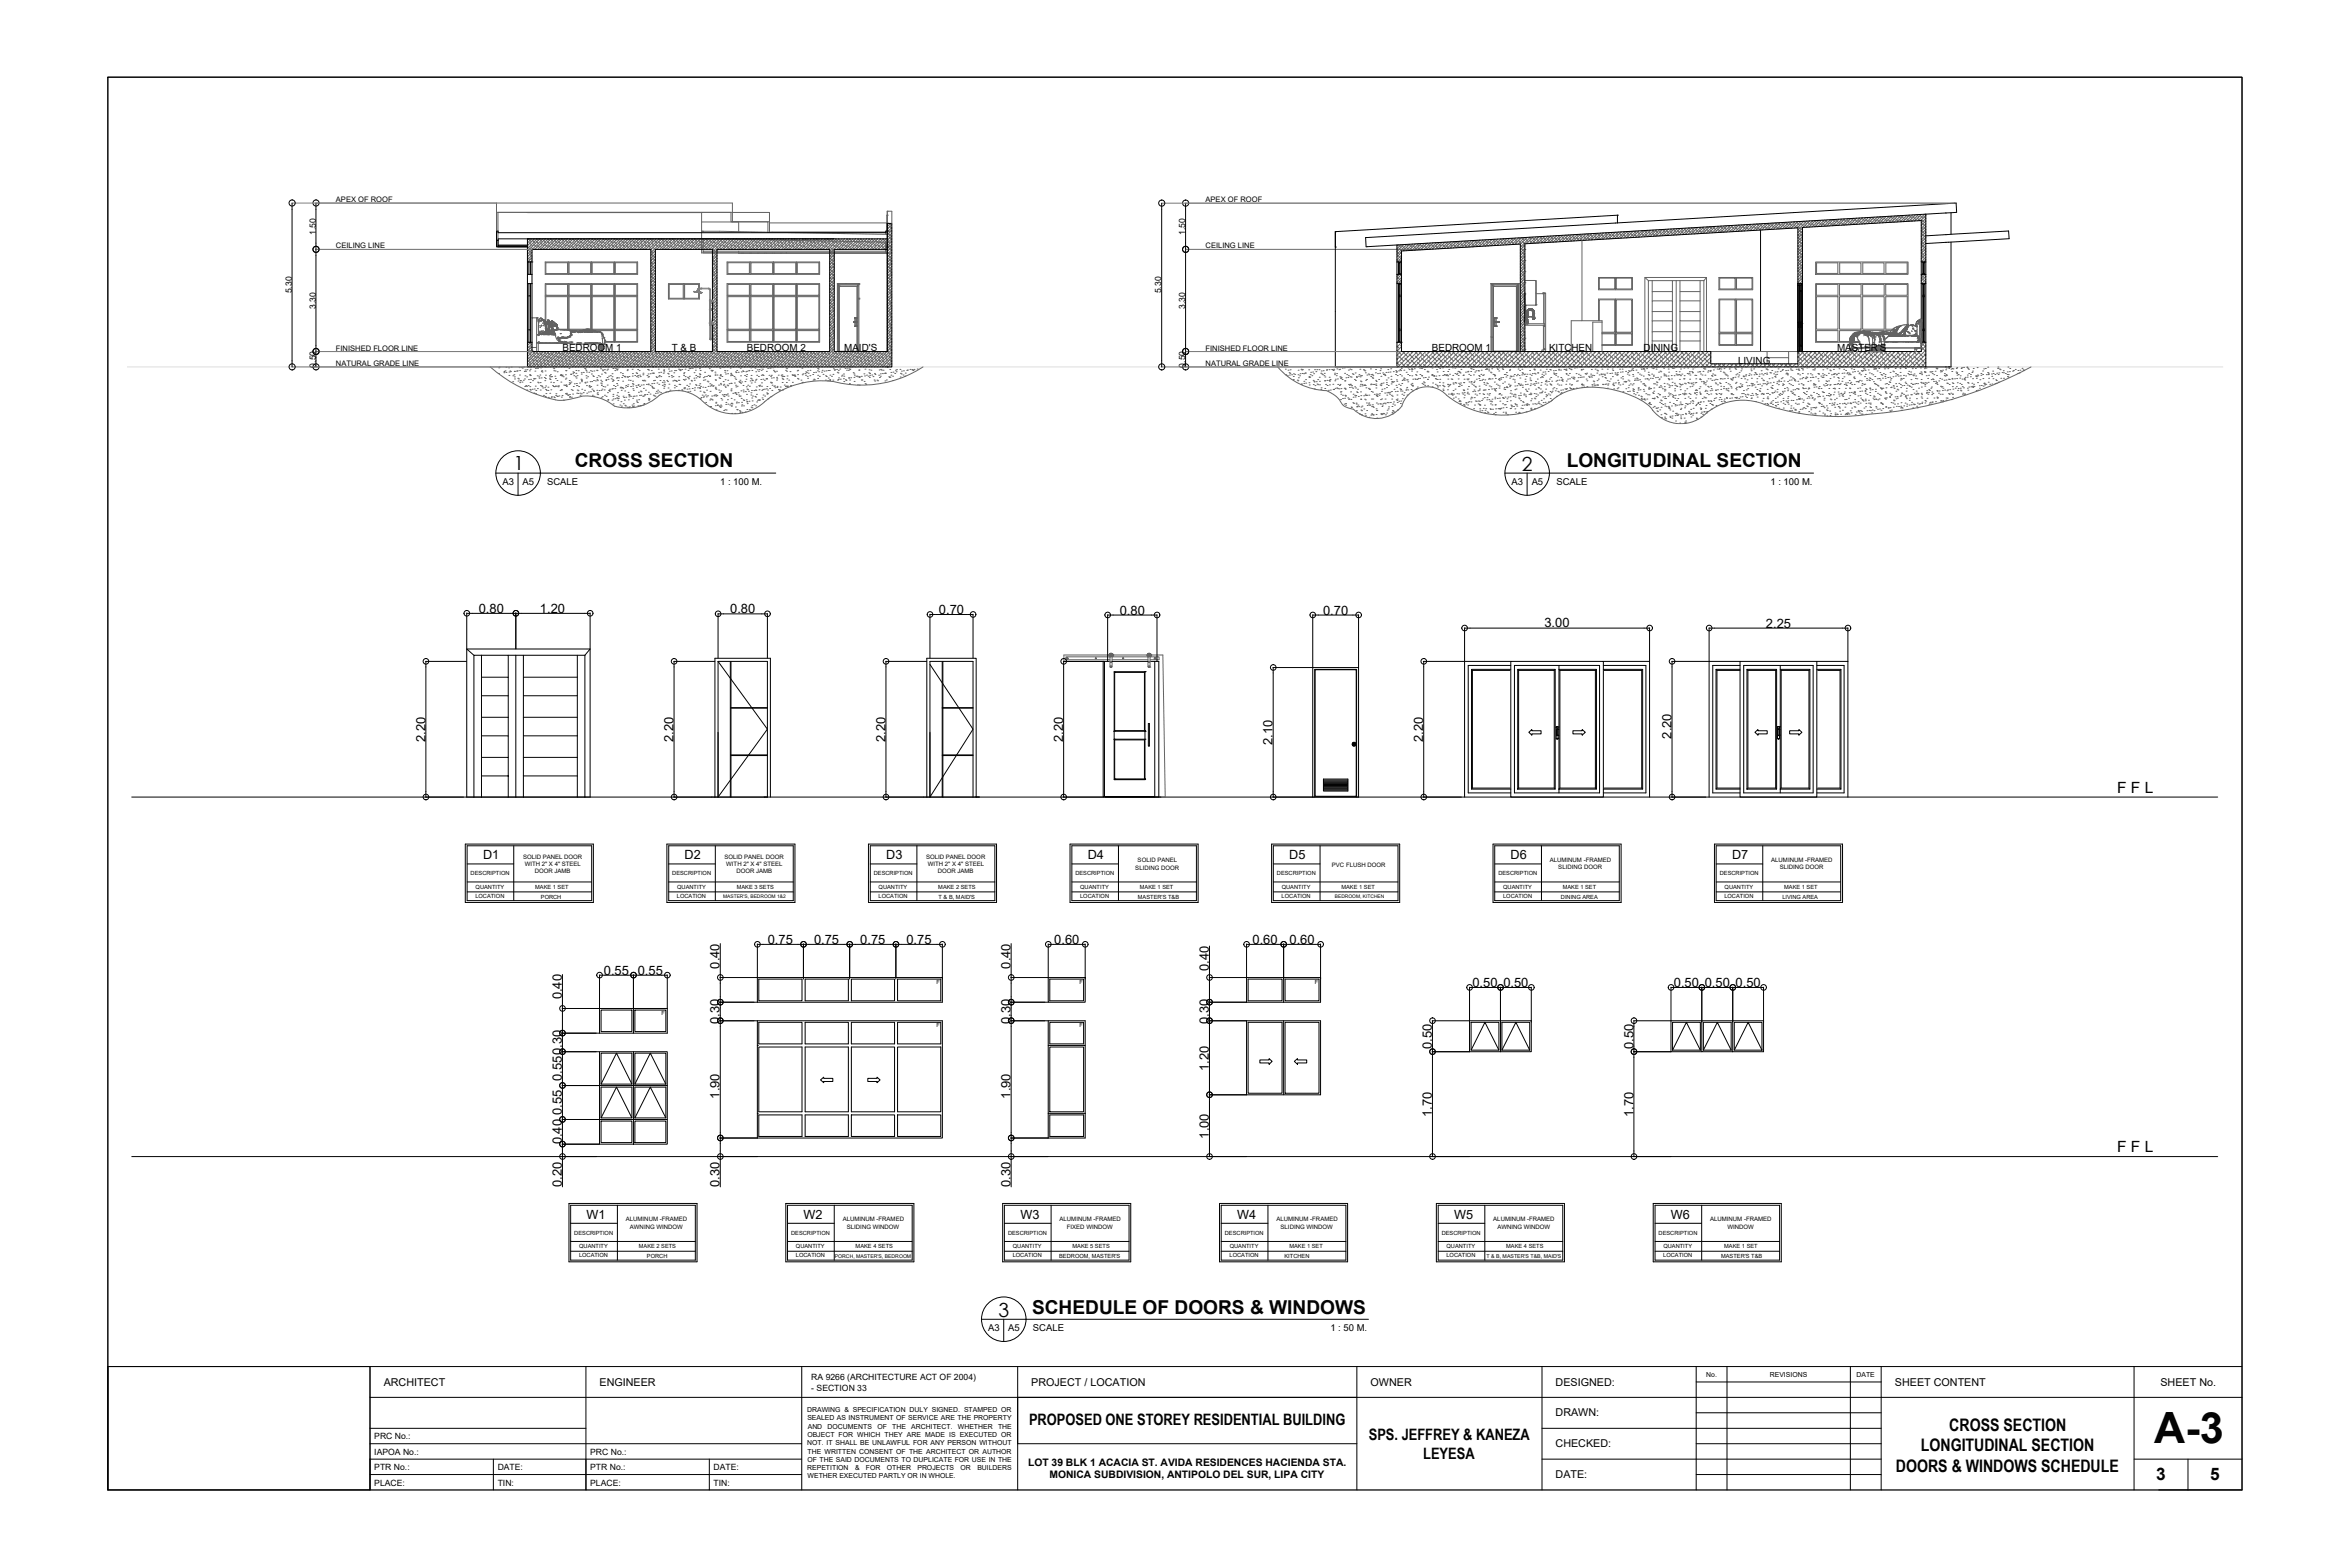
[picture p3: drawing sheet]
<svg xmlns="http://www.w3.org/2000/svg" width="762mm" height="508mm" viewBox="0 0 762 508" stroke-linecap="round" stroke-linejoin="round" font-family="sans-serif">
<defs><g id="words">
<text font-size="14" x="698.5" y="467.9">A-3</text>
<g font-size="6.3">
<text x="166.5" y="152.4">1</text>
<text x="493.5" y="152.6">2</text>
<text x="323.7" y="426.9">3</text>
</g>
<g font-size="6.2">
<text x="186.4" y="151.6">CROSS SECTION</text>
<text x="508" y="151.6">LONGITUDINAL SECTION</text>
<text x="334.6" y="425.8">SCHEDULE OF DOORS &amp; WINDOWS</text>
</g>
<g font-size="5.6">
<text x="632.1" y="463.8">CROSS SECTION</text>
<text x="622.9" y="470.5">LONGITUDINAL SECTION</text>
<text x="614.8" y="477.2">DOORS &amp; WINDOWS SCHEDULE</text>
<text x="699.2" y="479.7">3</text>
<text x="716.6" y="479.7">5</text>
</g>
<g font-size="5.1">
<text x="333.7" y="462.1">PROPOSED ONE STOREY RESIDENTIAL BUILDING</text>
<text x="443.8" y="466.9">SPS. JEFFREY &amp; KANEZA</text>
<text x="461.5" y="473">LEYESA</text>
</g>
<g font-size="5">
<text x="686.5" y="256.9">F F L</text>
<text x="686.5" y="373.5">F F L</text>
</g>
<g font-size="4.2">
<text x="155.2" y="198.6">0.80</text>
<text x="175.1" y="198.6">1.20</text>
<text x="236.8" y="198.8">0.80</text>
<text x="304.5" y="199.1">0.70</text>
<text x="363.1" y="199.2">0.80</text>
<text x="429" y="199.2">0.70</text>
<text x="500.8" y="203.4">3.00</text>
<text x="572.6" y="203.5">2.25</text>
<text x="542" y="239.4" transform="rotate(-90 542 239.4)">2.20</text>
<text x="137.9" y="240.5" transform="rotate(-90 137.9 240.5)">2.20</text>
<text x="218.4" y="240.5" transform="rotate(-90 218.4 240.5)">2.20</text>
<text x="287.1" y="240.5" transform="rotate(-90 287.1 240.5)">2.20</text>
<text x="344.7" y="240.5" transform="rotate(-90 344.7 240.5)">2.20</text>
<text x="412.7" y="241.4" transform="rotate(-90 412.7 241.4)">2.10</text>
<text x="461.4" y="240.5" transform="rotate(-90 461.4 240.5)">2.20</text>
<text x="249" y="305.9">0.75</text>
<text x="263.9" y="305.9">0.75</text>
<text x="278.9" y="305.9">0.75</text>
<text x="293.9" y="305.9">0.75</text>
<text x="341.8" y="305.9">0.60</text>
<text x="406.1" y="305.9">0.60</text>
<text x="418.1" y="305.9">0.60</text>
<text x="195.8" y="316">0.55</text>
<text x="206.8" y="316">0.55</text>
<text x="233.3" y="314" transform="rotate(-90 233.3 314)">0.40</text>
<text x="327.7" y="314" transform="rotate(-90 327.7 314)">0.40</text>
<text x="392" y="314.8" transform="rotate(-90 392 314.8)">0.40</text>
<text x="182.2" y="324" transform="rotate(-90 182.2 324)">0.40</text>
<text x="477.4" y="320">0.50</text>
<text x="487.5" y="320">0.50</text>
<text x="542.8" y="320">0.50</text>
<text x="552.8" y="320">0.50</text>
<text x="562.8" y="320">0.50</text>
<text x="233.3" y="332" transform="rotate(-90 233.3 332)">0.30</text>
<text x="327.7" y="332" transform="rotate(-90 327.7 332)">0.30</text>
<text x="392" y="332" transform="rotate(-90 392 332)">0.30</text>
<text x="464.3" y="340" transform="rotate(-90 464.3 340)">0.50</text>
<text x="529.6" y="340" transform="rotate(-90 529.6 340)">0.50</text>
<text x="392" y="347.1" transform="rotate(-90 392 347.1)">1.20</text>
<text x="182.2" y="350.5" transform="rotate(-90 182.2 350.5)">0.550.30</text>
<text x="233.3" y="356.2" transform="rotate(-90 233.3 356.2)">1.90</text>
<text x="327.7" y="356.2" transform="rotate(-90 327.7 356.2)">1.90</text>
<text x="182.2" y="361.5" transform="rotate(-90 182.2 361.5)">0.55</text>
<text x="464.3" y="362.2" transform="rotate(-90 464.3 362.2)">1.70</text>
<text x="529.6" y="362.2" transform="rotate(-90 529.6 362.2)">1.70</text>
<text x="182.2" y="371" transform="rotate(-90 182.2 371)">0.40</text>
<text x="392" y="369.1" transform="rotate(-90 392 369.1)">1.00</text>
<text x="182.2" y="384.8" transform="rotate(-90 182.2 384.8)">0.20</text>
<text x="233.3" y="384.8" transform="rotate(-90 233.3 384.8)">0.30</text>
<text x="327.7" y="384.8" transform="rotate(-90 327.7 384.8)">0.30</text>
</g>
<g font-size="4.1">
<text x="156.6" y="278.5">D1</text>
<text x="222" y="278.5">D2</text>
<text x="287.4" y="278.5">D3</text>
<text x="352.7" y="278.5">D4</text>
<text x="418" y="278.5">D5</text>
<text x="489.8" y="278.5">D6</text>
<text x="561.6" y="278.5">D7</text>
<text x="190.2" y="395.1">W1</text>
<text x="260.6" y="395.1">W2</text>
<text x="330.9" y="395.1">W3</text>
<text x="401.2" y="395.1">W4</text>
<text x="471.5" y="395.1">W5</text>
<text x="541.8" y="395.1">W6</text>
</g>
<g font-size="3.5">
<text x="124.4" y="449.2">ARCHITECT</text>
<text x="194.4" y="449.2">ENGINEER</text>
<text x="334.4" y="449.2">PROJECT / LOCATION</text>
<text x="444.4" y="449.2">OWNER</text>
<text x="504.4" y="449.2">DESIGNED:</text>
<text x="614.4" y="449.2">SHEET CONTENT</text>
<text x="700.5" y="449.3">SHEET No.</text>
<text x="504.4" y="459.2">DRAWN:</text>
<text x="504.4" y="469.2">CHECKED:</text>
<text x="504.4" y="479.2">DATE:</text>
</g>
<g font-size="3.3">
<text x="333.4" y="475.3">LOT 39 BLK 1 ACACIA ST. AVIDA RESIDENCES HACIENDA STA.</text>
<text x="340.3" y="479.3">MONICA SUBDIVISION, ANTIPOLO DEL SUR, LIPA CITY</text>
</g>
<g font-size="3.2">
<text x="182.4" y="113.9">BEDROOM 1</text>
<text x="217.8" y="113.9">T &amp; B</text>
<text x="242.1" y="113.9">BEDROOM 2</text>
<text x="273.7" y="113.9">MAID'S</text>
<text x="464.3" y="113.9">BEDROOM 1</text>
<text x="502.3" y="113.9">KITCHEN</text>
<text x="532.9" y="113.9">DINING</text>
<text x="595.7" y="113.9">MASTER'S</text>
<text x="563.6" y="117.9">LIVING</text>
</g>
<g font-size="3.1">
<text x="162.9" y="157.3">A3</text>
<text x="169.5" y="157.3">A5</text>
<text x="177.4" y="157.4">SCALE</text>
<text x="233.5" y="157.3">1 : 100 M.</text>
<text x="490.1" y="157.3">A3</text>
<text x="496.7" y="157.3">A5</text>
<text x="504.7" y="157.4">SCALE</text>
<text x="574.1" y="157.3">1 : 100 M.</text>
<text x="320.4" y="431.6">A3</text>
<text x="326.9" y="431.6">A5</text>
<text x="334.9" y="431.6">SCALE</text>
<text x="431.4" y="431.6">1 : 50 M.</text>
</g>
<g font-size="2.8">
<text x="102.4" y="76.2" transform="rotate(-90 102.4 76.2)">1.50</text>
<text x="384.3" y="76.2" transform="rotate(-90 384.3 76.2)">1.50</text>
<text x="94.6" y="95.1" transform="rotate(-90 94.6 95.1)">5.30</text>
<text x="376.6" y="95.1" transform="rotate(-90 376.6 95.1)">5.30</text>
<text x="102.4" y="100.1" transform="rotate(-90 102.4 100.1)">3.30</text>
<text x="384.3" y="100.1" transform="rotate(-90 384.3 100.1)">3.30</text>
<text x="102.4" y="119.2" transform="rotate(-90 102.4 119.2)">0.50</text>
<text x="384.3" y="119.2" transform="rotate(-90 384.3 119.2)">0.50</text>
<text x="263.1" y="447.5">RA 9266 (ARCHITECTURE ACT OF 2004)</text>
<text x="263.1" y="450.8">- SECTION 33</text>
<text x="121.4" y="466.6">PRC No.:</text>
<text x="121.4" y="471.6">IAPOA No.:</text>
<text x="191.4" y="471.6">PRC No.:</text>
<text x="121.4" y="476.6">PTR No.:</text>
<text x="161.4" y="476.6">DATE:</text>
<text x="191.4" y="476.6">PTR No.:</text>
<text x="231.4" y="476.6">DATE:</text>
<text x="121.4" y="481.6">PLACE:</text>
<text x="161.4" y="481.6">TIN:</text>
<text x="191.4" y="481.6">PLACE:</text>
<text x="231.4" y="481.6">TIN:</text>
</g>
<g font-size="2.5">
<text x="108.9" y="65.5">APEX OF ROOF</text>
<text x="390.9" y="65.5">APEX OF ROOF</text>
<text x="108.9" y="80.5">CEILING LINE</text>
<text x="390.9" y="80.5">CEILING LINE</text>
<text x="108.9" y="113.7">FINISHED FLOOR LINE</text>
<text x="390.9" y="113.7">FINISHED FLOOR LINE</text>
<text x="108.9" y="118.6">NATURAL GRADE LINE</text>
<text x="390.9" y="118.6">NATURAL GRADE LINE</text>
</g>
<g font-size="2.2">
<text x="553.3" y="446.4">No.</text>
<text x="573.9" y="446.4">REVISIONS</text>
<text x="602" y="446.4">DATE</text>
<text x="261.7" y="457.8">DRAWING &amp; SPECIFICATION DULY SIGNED. STAMPED OR</text>
<text x="261.8" y="460.4">SEALED AS INSTRUMENT OF SERVICE ARE THE PROPERTY</text>
<text x="261.8" y="465.8">OBJECT FOR WHICH THEY ARE MADE IS EXECUTED OR</text>
<text x="261.9" y="463.1">AND</text>
<text x="268.4" y="463.1">DOCUMENTS</text>
<text x="284.5" y="463.1">OF</text>
<text x="289.3" y="463.1">THE</text>
<text x="295.5" y="463.1">ARCHITECT.</text>
<text x="310.6" y="463.1">WHETHER</text>
<text x="323.6" y="463.1">THE</text>
<text x="261.7" y="468.5">NOT. IT SHALL BE UNLAWFUL FOR ANY PERSON WITHOUT</text>
<text x="261.8" y="473.9">OF THE SAID DOCUMENTS TO DUPLICATE FOR USE IN THE</text>
<text x="261.9" y="471.2">THE WRITTEN CONSENT OF THE ARCHITECT OR AUTHOR</text>
<text x="261.7" y="476.6">REPETITION</text>
<text x="261.9" y="479.3">WETHER EXECUTED PARTLY OR IN WHOLE.</text>
<text x="277.2" y="476.6">&amp;</text>
<text x="280.8" y="476.6">FOR</text>
<text x="287.6" y="476.6">OTHER</text>
<text x="297.5" y="476.6">PROJECTS</text>
<text x="311.5" y="476.6">OR</text>
<text x="316.9" y="476.6">BUILDERS</text>
</g>
<g font-size="2">
<text x="169.6" y="278.5">SOLID PANEL DOOR</text>
<text x="170.1" y="280.8">WITH 2&quot; X 4&quot; STEEL</text>
<text x="234.9" y="278.5">SOLID PANEL DOOR</text>
<text x="235.5" y="280.8">WITH 2&quot; X 4&quot; STEEL</text>
<text x="300.3" y="278.5">SOLID PANEL DOOR</text>
<text x="300.9" y="280.8">WITH 2&quot; X 4&quot; STEEL</text>
<text x="368.1" y="281.9">SLIDING DOOR</text>
<text x="368.9" y="279.6">SOLID PANEL</text>
<text x="431.9" y="281">PVC FLUSH DOOR</text>
<text x="502.5" y="279.4">ALUMINUM -FRAMED</text>
<text x="505.3" y="281.7">SLIDING DOOR</text>
<text x="574.3" y="279.4">ALUMINUM -FRAMED</text>
<text x="577.1" y="281.7">SLIDING DOOR</text>
<text x="173.4" y="283.2">DOOR JAMB</text>
<text x="238.8" y="283.2">DOOR JAMB</text>
<text x="304.1" y="283.2">DOOR JAMB</text>
<text x="202.9" y="395.9">ALUMINUM -FRAMED</text>
<text x="273.3" y="395.9">ALUMINUM -FRAMED</text>
<text x="343.6" y="395.9">ALUMINUM -FRAMED</text>
<text x="413.9" y="395.9">ALUMINUM -FRAMED</text>
<text x="484.2" y="395.9">ALUMINUM -FRAMED</text>
<text x="554.5" y="395.9">ALUMINUM -FRAMED</text>
<text x="204.3" y="398.3">AWNING WINDOW</text>
<text x="274.6" y="398.3">SLIDING WINDOW</text>
<text x="345.9" y="398.3">FIXED WINDOW</text>
<text x="415.2" y="398.3">SLIDING WINDOW</text>
<text x="485.5" y="398.3">AWNING WINDOW</text>
<text x="560.1" y="398.3">WINDOW</text>
</g>
<g font-size="1.8">
<text x="152.6" y="283.8">DESCRIPTION</text>
<text x="218" y="283.8">DESCRIPTION</text>
<text x="283.3" y="283.8">DESCRIPTION</text>
<text x="348.7" y="283.8">DESCRIPTION</text>
<text x="414.1" y="283.8">DESCRIPTION</text>
<text x="485.9" y="283.8">DESCRIPTION</text>
<text x="557.7" y="283.8">DESCRIPTION</text>
<text x="154.1" y="291.1">LOCATION</text>
<text x="154.2" y="288.2">QUANTITY</text>
<text x="173.5" y="288.2">MAKE 1 SET</text>
<text x="175.4" y="291.4">PORCH</text>
<text x="219.5" y="291.1">LOCATION</text>
<text x="219.6" y="288.2">QUANTITY</text>
<text x="238.9" y="288.2">MAKE 3 SETS</text>
<text x="284.9" y="291.1">LOCATION</text>
<text x="284.9" y="288.2">QUANTITY</text>
<text x="304.2" y="288.2">MAKE 2 SETS</text>
<text x="304.3" y="291.4">T &amp; B, MAID'S</text>
<text x="350.2" y="291.1">LOCATION</text>
<text x="350.3" y="288.2">QUANTITY</text>
<text x="369" y="291.4">MASTER'S T&amp;B</text>
<text x="369.6" y="288.2">MAKE 1 SET</text>
<text x="415.6" y="291.1">LOCATION</text>
<text x="415.6" y="288.2">QUANTITY</text>
<text x="435" y="288.2">MAKE 1 SET</text>
<text x="487.4" y="291.1">LOCATION</text>
<text x="487.4" y="288.2">QUANTITY</text>
<text x="506.1" y="291.4">DINING AREA</text>
<text x="506.7" y="288.2">MAKE 1 SET</text>
<text x="559.1" y="291.1">LOCATION</text>
<text x="559.2" y="288.2">QUANTITY</text>
<text x="577.9" y="291.4">LIVING AREA</text>
<text x="578.5" y="288.2">MAKE 1 SET</text>
<text x="303.7" y="319.1">F</text>
<text x="350.1" y="319.1">F</text>
<text x="426.3" y="319.1">F</text>
<text x="214.5" y="329.1">F</text>
<text x="303.7" y="333.1">F</text>
<text x="350.1" y="333.1">F</text>
<text x="186.2" y="400.3">DESCRIPTION</text>
<text x="256.5" y="400.3">DESCRIPTION</text>
<text x="326.9" y="400.3">DESCRIPTION</text>
<text x="397.2" y="400.3">DESCRIPTION</text>
<text x="467.5" y="400.3">DESCRIPTION</text>
<text x="537.8" y="400.3">DESCRIPTION</text>
<text x="187.7" y="407.6">LOCATION</text>
<text x="187.8" y="404.7">QUANTITY</text>
<text x="207.1" y="404.7">MAKE 2 SETS</text>
<text x="209.8" y="407.9">PORCH</text>
<text x="258.1" y="407.6">LOCATION</text>
<text x="258.1" y="404.7">QUANTITY</text>
<text x="277.5" y="404.7">MAKE 4 SETS</text>
<text x="328.4" y="407.6">LOCATION</text>
<text x="328.4" y="404.7">QUANTITY</text>
<text x="343.5" y="407.9">BEDROOM, MASTER'S</text>
<text x="347.8" y="404.7">MAKE 5 SETS</text>
<text x="398.7" y="407.6">LOCATION</text>
<text x="398.7" y="404.7">QUANTITY</text>
<text x="416.5" y="407.9">KITCHEN</text>
<text x="418.1" y="404.7">MAKE 1 SET</text>
<text x="469" y="407.6">LOCATION</text>
<text x="469.1" y="404.7">QUANTITY</text>
<text x="488.4" y="404.7">MAKE 4 SETS</text>
<text x="539.3" y="407.6">LOCATION</text>
<text x="539.4" y="404.7">QUANTITY</text>
<text x="558.1" y="407.9">MASTER'S T&amp;B</text>
<text x="559.1" y="404.7">MAKE 1 SET</text>
</g>
<g font-size="1.7">
<text x="270.7" y="407.7">PORCH, MASTER'S, BEDROOM</text>
<text x="482" y="407.7">T &amp; B, MASTER'S T&amp;B, MAID'S</text>
</g>
<g font-size="1.6">
<text x="234.5" y="291.2">MASTER'S, BEDROOM 1&amp;2</text>
<text x="432.9" y="291.2">BEDROOM, KITCHEN</text>
</g>
</g></defs>
<g fill="none" stroke="#000" stroke-width=".32">
<path d="M151.3 198.7v11.7M153.1 198.8h12.3M167.3 198.7v11.7M169 198.8h20.5M191.3 198.7v11.7M232.8 198.9v14.5M234.6 199h12.4M248.8 198.9v14.5M301.5 199.1v14.3M303.3 199.2h10.4M315.5 199.1v14.3M359.2 199.3v15.1"/>
<path d="M360.9 199.4h12.4M375.2 199.3v15.1M425.7 199.3v17.1M427.5 199.4h11.2M440.5 199.3v17.1M138 214.4h13.3M138.1 216.2v40.4M218.5 214.4h13.3M218.6 216.2v40.4M232.8 214.4l16 22-16 22zM232.8 214.4h16v44M236.8 214.4v44"/>
<path d="M237 214.4v44M287.2 214.4h13.3M287.3 216.2v40.4M300.5 213.4h16v45h-16zM301.5 215.4l14 21-14 22v-44h14v44M305.5 214.4v44M305.7 214.4v44M344.8 214.4h13.3M344.9 216.2v40.4M412.7 216.4h13M412.8 218.2v38.4M461.5 214.4h13.4v44"/>
<path d="M461.6 216.2v40.4M477.1 217l.3 .3v38.2l-.3 .3M477.4 217.3h12.2M489.9 214.4h30v44h-30zM489.9 217h-12.8v38.8h12.8M489.9 215.7h-13.8v41.3h13.8M491.1 215.7h27.6v41.3h-27.6zM492.1 217l.3 .3v38.2l-.3 .3M492.1 217h12.2v38.8h-12.2zM504 217.3v38.2l.3 .3M504.3 217l-.3 .3h-11.6M505.5 215.7v1.3l.3 .3v38.2l-.3 .3"/>
<path d="M505.5 217h12.2v38.8h-12.2zM517.3 217.3v38.2l.4 .3M517.7 217l-.4 .3h-11.5M519.9 217h12.7v38.8h-12.7M519.9 215.7h13.8v41.3h-13.8M520.2 217.3h12.1M532.6 217l-.3 .3v38.2l.3 .3M534.9 214.4v44M542.1 214.4h12l.1 44M542.2 216.2v40.4M556.4 217l.3 .3v38.2l-.3 .3M556.7 217.3h7.5"/>
<path d="M564.2 214.4h24.9v44h-24.9zM564.2 217h-7.8v38.8h7.8M564.2 215.7h-8.8v41.3h8.8M565.4 215.7h22.5v41.3h-22.5zM566.5 217l.3 .3v38.2l-.3 .3M566.5 217h9.6v38.8h-9.6zM575.8 217.3v38.2l.3 .3M576.1 217l-.3 .3h-9M577.3 215.7v1.3l.3 .3v38.2l-.3 .3M577.3 217h9.6v38.8h-9.6zM586.6 217.3v38.2l.3 .3M586.9 217l-.3 .3h-9"/>
<path d="M589.1 217h7.8v38.8h-7.8M589.1 215.7h8.9v41.3h-8.9M589.4 217.3h7.2M596.9 217l-.3 .3v38.2l.3 .3M599.2 214.4v44M237 229.4h11.8M237 229.6h11.8M305.5 229.4h10M305.5 229.6h10M504.6 235.7v3.7l.5 .1M504.6 235.7h.1M504.7 235.6l.5 .1"/>
<path d="M504.7 235.6h.1M504.7 236.5v1.9M504.7 236.5h.1M504.7 235.6l-.1 .1M504.7 238.4l.2 .1M504.7 238.4h.1M504.8 236.4l-.1 .1M504.8 236.4h.1M504.9 238.5h.1M504.9 236.3l-.1 .1M504.9 236.3h.1M504.9 236.3l.1 .1"/>
<path d="M505 236.4h.1M505 236.4l.1 .1M505 238.4h.1M505 238.4l-.1 .1M505.1 236.5v1.9M505.1 238.4h.1M505.1 236.5h.1M505.1 238.4h-.1M505.1 239.5h.1M505.2 239.4l-.1 .1M505.2 235.7h.1M505.2 235.7v3.7"/>
<path d="M505.2 239.4h.1M505.2 239.3v.1M576.4 235.7h.1M576.5 235.6v3.9M576.5 239.5h.1M576.5 236.5v1.9M576.5 236.5h.1M576.5 238.4l.2 .1M576.5 238.4h.1M576.6 236.4l-.1 .1M576.6 236.4h.1M576.7 238.5h.1"/>
<path d="M576.7 236.3l-.1 .1M576.7 236.3h.1M576.7 236.3l.1 .1M576.8 236.4h.1M576.8 236.4l.1 .1M576.8 238.4l-.1 .1M576.9 235.6h-.4M576.9 235.6l.1 .1M576.9 235.6h.1M576.9 236.5v1.9M576.9 238.4h.1M576.9 236.5h.1"/>
<path d="M577 239.4l-.5 .1M577 235.7h.1M577 235.7v3.7M577 239.4h.1M42.5 258.4h676.8M231.8 258.4v-45h18v45M237 244.7h11.8M237 244.9h11.8M305.5 244.7h10M305.5 244.9h10M477.4 255.5h12.2M492.4 255.5h11.6"/>
<path d="M505.5 255.8v1.2M505.8 255.5h11.5M520.2 255.5h12.1M556.7 255.5h7.5M566.8 255.5h9M577.3 255.8v1.2M577.6 255.5h9M589.4 255.5h7.2M150.9 273.6h41.5v19h-41.5zM151.5 274.2h40.4v17.8h-40.4zM166.6 274.2v17.8M216.2 273.6h41.6v19h-41.6z"/>
<path d="M216.8 274.2h40.4v17.8h-40.4zM231.9 274.2v17.8M281.6 273.6h41.5v19h-41.5zM282.2 274.2h40.4v17.8h-40.4zM297.3 274.2v17.8M412.3 273.6h41.6v19h-41.6zM412.9 274.2h40.4v17.8h-40.4zM428 274.2v17.8M484.1 273.6h41.6v19h-41.6zM484.7 274.2h40.4v17.8h-40.4zM499.8 274.2v17.8M151.5 280.1h15.1"/>
<path d="M151.5 285.9h40.4M151.5 289.1h40.4M216.8 280.1h15.1M216.8 285.9h40.4M216.8 289.1h40.4M282.2 280.1h15.1M282.2 285.9h40.4M282.2 289.1h40.4M412.9 280.1h15.1M412.9 285.9h40.4M412.9 289.1h40.4M484.7 280.1h15.1"/>
<path d="M484.7 285.9h40.4M484.7 289.1h40.4M182.4 315.9v11M233.4 316.9h12.1M233.6 305.9v11M233.6 318.7v4.4M327.8 316.9h12.1M327.9 305.9v11M327.9 318.7v4.4M392.1 316.9h12.1M392.2 306.7v10.2M392.2 318.7v4.4"/>
<path d="M182.3 334.9h12.1M182.3 326.9h12.1M182.4 328.7v4.4M182.4 336.7v2.4M233.4 330.9h12.1M233.4 324.9h12.1M233.6 326.7v2.4M233.6 332.7v34.5M327.8 330.9h12.1M327.8 324.9h12.1M327.9 326.7v2.4M327.9 332.7v34.5"/>
<path d="M392.1 330.9h12.1M392.1 324.9h12.1M392.2 326.7v2.4M392.2 332.7v20.4M464.4 330.9h12.1M464.5 332.7v6.4M529.7 330.9h12.1M529.8 332.7v6.4M182.3 341h12.1M182.3 351.9h12.1M182.4 342.7v7.4M182.4 353.7v7.4"/>
<path d="M392.1 354.9h12.1M392.2 356.7v16.4M464.4 341h12.1M464.5 342.7v30.4M529.7 341h12.1M529.8 342.7v30.4M42.5 374.9h676.8M182.3 370.9h12.1M182.3 362.9h12.1M182.4 364.7v4.4M182.4 372.7v.4M182.4 374.9v9.9"/>
<path d="M233.4 368.9h12.1M233.6 370.8v2.3M233.6 374.9v9.9M327.8 368.9h12.1M327.9 370.8v2.3M327.9 374.9v9.9"/>
</g>
<!-- layer: sanitary -->
<g fill="none" stroke="#000" stroke-width=".32">
<path d="M160.7 153.4h14.5M168 153.4v7.2M175.2 153.4h76.3M488 153.4h100.1M495.2 153.4v7.2M347 273.6h41.5v19h-41.5zM347.6 274.2h40.3v17.8h-40.3zM362.7 274.2v17.8M555.9 273.6h41.6v19h-41.6zM556.5 274.2h40.4v17.8h-40.4zM571.6 274.2v17.8M347.6 280.1h15.1"/>
<path d="M347.6 285.9h40.3M347.6 289.1h40.3M556.5 280.1h15.1M556.5 285.9h40.4M556.5 289.1h40.4M194.9 351.5l5-10.1 5 10.1M205.9 351.5l5-10.1 5 10.1M477 340.4l4.5-9 4.5 9M487 340.4l4.5-9 4.5 9M542.3 340.4l4.5-9 4.5 9M552.3 340.4l4.6-9 4.4 9M562.4 340.4l4.4-9 4.5 9"/>
<path d="M194.9 362.4l5-10 5 10M205.9 362.4l5-10 5 10M184.5 390.1h41.5v19h-41.5zM185 390.7h40.5v17.8h-40.5zM185 396.6h15.2M200.2 390.7v17.8M254.8 390.1h41.5v19h-41.5zM255.4 390.7h40.4v17.8h-40.4zM255.4 396.6h15.1M270.5 390.7v17.8M325.1 390.1h41.5v19h-41.5zM325.7 390.7h40.4v17.8h-40.4z"/>
<path d="M325.7 396.6h15.1M340.8 390.7v17.8M395.4 390.1h41.6v19h-41.6zM396 390.7h40.4v17.8h-40.4zM396 396.6h15.1M411.1 390.7v17.8M465.8 390.1h41.5v19h-41.5zM466.3 390.7h40.4v17.8h-40.4zM466.3 396.6h15.2M481.5 390.7v17.8M536.1 390.1h41.5v19h-41.5zM536.7 390.7h40.3v17.8h-40.3z"/>
<path d="M536.7 396.6h15.1M551.8 390.7v17.8M185 402.5h40.5M185 405.6h40.5M255.4 402.5h40.4M255.4 405.6h40.4M325.7 402.5h40.4M325.7 405.6h40.4M396 402.5h40.4M396 405.6h40.4M466.3 402.5h40.4M466.3 405.6h40.4"/>
<path d="M536.7 402.5h40.3M536.7 405.6h40.3M318.2 427.7h125.5M325.5 427.7v7.2"/>
<circle cx="168" cy="153.4" r="7.2"/>
<circle cx="495.2" cy="153.4" r="7.2"/>
<circle cx="325.5" cy="427.7" r="7.2"/>
</g>
<!-- layer: 0 -->
<g fill="none" stroke="#000" stroke-width=".32">
<path d="M94.7 65.8v53.2M102.4 65.8v53.2M161 77.9v2.1h10M161.5 77.9v1.6M171 79.5h-9.5v.5h9.5M270.5 77.4h-99.5v1.6M287.7 72.4v2.5M287.7 78.6v35.4M376.7 65.9v53.1M384.4 65.9v53.1M433 75.1h.1M433 75.1v25.9"/>
<path d="M493 79.1l-38.6 2.3M524.5 69.8h.1M524.5 72.3l-81.2 4.7M524.5 69.8v2.5M524.5 69.8l-91.5 5.3M570.9 74.5v39.5M583 73.9l-88.5 5.1M623 71.5l-38.5 2.2M624.5 76.5l26.8-1.6 .2 2.5-27 1.6M632.6 78.5v40.5M632.6 69v6.9M633.8 65.9l-109.3 6.4"/>
<path d="M633.9 68.9l-190.4 11.1M171 91.9h1.5M171 84.9h1.5M171 88.9h1.5M171.5 84.9v4M171.5 91.9v19.1M171.5 95.9h.5M172 84.9v4M172 91.9v19.1M172.5 80.9h38.5M212.5 80.9h18.5M232.5 80.9h36.5"/>
<path d="M270.5 80.9h17.2M287.7 80.1h.1M287.7 80h.1M433 80.1h.1M453 84.9v4M453 91.9v19.1M453.5 85.2v3.5M453.5 92.2v3.5M453.5 96.2v10.5M454 85.2v3.5M454 92.2v3.5M454 96.2v10.5"/>
<path d="M454.4 84.9v4M454.4 91.9v19.1M494.5 95v19M583 91.9h.1M583 91.9h1.5M583 92.5v12M583 91.9v22.1h1.5M583.4 92.5v12.4M583.4 94.2v10.2M584 94.2v10.2M584.3 91.9v22.1v-21.6M623 84.9v4"/>
<path d="M623 91.9v19.1M623.5 85.2v3.5M623.5 92.2v3.5M623.5 96.2v10.5M624 85.2v3.5M624 92.2v3.5M624 96.2v10.5M624.5 84.9v4M624.5 91.9v19.1M171 111h1.5M171.5 106.9h.5M188.1 114h.1"/>
<path d="M271.7 114h.4M271.8 114h.1M272.1 114h.1M272.1 114h6.4M278.5 114h.1M453.5 107.2v3.5M454 107.2v3.5M483.4 114h.1M483.4 114h8.8M483.8 114h.1M484.2 114h.1M484.3 113.9h7.4"/>
<path d="M492.2 114h.1M493 114h7M509.5 114h7M514.5 114h.1M583.3 104.9h.1M583.3 105h.1M583.3 104.8h.1M583.3 104.8v.2M583.4 104.9h.1M583.4 104.8v9.2M583.4 105.5h.1M583.4 105.6h.1"/>
<path d="M583.4 106.1h.1M583.4 105.8h.1M583.4 106h.1M583.4 104.4h.1M583.4 104.4v.1M583.4 106.2h.1M583.4 104.5v.4M583.4 104.5h.1M583.4 104.3h.1M583.4 104.5v7.6M584 105.6h.1M584 104.9h.1"/>
<path d="M584 106.1h.1M584 106.2h.1M584 104.4v.1M584 104.4h.1M584 104.5h.1M584 106h.1M584 104.5v1.6M584 104.5v.4M584 104.9h.2M584 104.9l.1 .9M584 106v6.1M584 105.8h.1"/>
<path d="M584.1 104.9h.1M584.1 105.5h.1M584.1 105.6l-.1 .4M584.1 106.1h.1M584.1 104.8h.1M584.1 104.8v.2M584.2 104.9h.1M584.2 104.8h.1M584.2 105h.1M584.2 104.8v.2M623.5 107.2v3.5M624 107.2v3.5"/>
<path d="M631.8 119h.1M151.3 198.8h1.8M165.4 198.8h3.6M189.5 198.8h1.8M232.8 199h1.8M247 199h1.8M301.5 199.2h1.8M313.7 199.2h1.8M359.2 199.4h1.7M373.3 199.4h1.9M425.7 199.4h1.8M438.7 199.4h1.8"/>
<path d="M138.1 214.4v1.8M151.3 210.4l2.4 2M156.1 212.4h8.7v7.1M156.1 212.4h-2.4v46M156.1 212.4v7.1M164.8 212.4h2.5M167.3 212.4h2.4v20.1M167.3 212.4v46M169.7 212.4h20M169.7 219.5h17.5M187.2 212.4v26.1M189.7 212.4v46"/>
<path d="M191.3 210.4l-1.6 2M218.6 214.4v1.8M287.3 214.4v1.8M344.9 214.4v1.8M412.8 216.4v1.8M461.6 214.4v1.8M474.9 203.5v10.9h15M474.9 203.6h60M534.9 203.5v10.9h-15M542.2 214.4v1.8M554.2 203.5v10.9h10M554.2 203.6h45"/>
<path d="M599.2 203.5v10.9h-10.1M156.1 225.6v-6.1h8.7v6.1M156.1 232.5v-6.9h8.7v6.9M164.8 232.5h-8.7v6M164.8 232.5v6M169.7 232.5v6h17.5M169.7 225.6h17.5M169.7 232.5h17.5M169.7 238.5v19.9M187.2 238.5v19.9M138.1 256.6v1.8M151.3 258.4v-48h40v48"/>
<path d="M156.1 245.5v-7h8.7v7M156.1 251.5v6.9M164.8 251.5h-8.7v-6h8.7v12.9M169.7 251.5h17.5M169.7 245.5h17.5M218.6 256.6v1.8M287.3 256.6v1.8M344.9 256.6v1.8M358.4 258.4h18M412.8 256.6v1.8M461.6 256.6v1.8M542.2 256.6v1.8"/>
<path d="M194.4 316.1v18.8h22v-18.8M194.4 316.1h22M205.4 316.1v18.8M233.6 316.9v1.8M245.6 306v18.9h60v-18.9M245.6 316.9h60M245.6 306.2h60M246 317.4h14.1v7h-14.1zM260.5 306v11.4M261.1 317.4h14v7h-14zM275.5 306v11.4M276.1 317.4h14v7h-14z"/>
<path d="M290.5 306v11.4M291 317.4h14.1v7h-14.1zM327.9 316.9v1.8M339.9 316.9h12v8h-12zM339.9 306v10.9M339.9 306.2h12M340.4 317.4h11v7h-11zM351.9 306v11.4M392.2 316.9v1.8M404.2 316.9h12v8M404.2 306v18.9h24v-18.9M404.2 306.2h24"/>
<path d="M404.7 317.4h11v7h-11zM416.2 316.9h12M416.2 306v11.4M416.7 317.4h11v7h-11zM182.4 326.9v1.8M182.4 333.1v3.6M182.4 339.1v3.6M194.4 326.9h22M194.9 327.4h10v7h-10zM205.9 327.4h10v7h-10zM233.6 323.1v3.6M233.6 329.1v3.6"/>
<path d="M245.6 330.9h60v38h-60zM245.6 338.9h.1M246 331.4h14.1v7h-14.1zM246 339.4h14.1v21h-14.1zM261.1 331.4h14v7h-14zM261.1 339.4h14v21h-14zM276.1 339.4h14v21h-14zM276.1 331.4h14v7h-14zM291 339.4h14.1v21h-14.1zM291 331.4h14.1v7h-14.1zM327.9 323.1v3.6M327.9 329.1v3.6"/>
<path d="M339.9 338.9h12M340.4 331.4h11v7h-11zM340.4 339.4h11v21h-11zM392.2 323.1v3.6M392.2 329.1v3.6M404.2 330.9h24v24h-24zM404.7 331.4h11v23h-11zM416.2 330.9v24M416.7 331.4h11v23h-11zM464.5 330.9v1.8M464.5 339.1v3.6M476.5 330.9h20v10.1h-10"/>
<path d="M476.5 320v21h10M476.5 320.1h20M477 331.4h9v9h-9zM486.5 320v21M487 331.4h9v9h-9zM496.5 320v11.4M529.8 330.9v1.8M529.8 339.1v3.6M541.8 330.9h10M541.8 320v21h10M541.8 320.1h30M542.3 331.4h9v9h-9z"/>
<path d="M551.8 320v11.4M552.3 331.4h9v9h-9zM561.8 320v21M562.4 331.4h8.9v9h-8.9zM571.8 330.9h-20v10.1h10M571.8 320v21h-10M182.4 350.1v3.6M194.4 351.9h22M194.9 352.4h10v10h-10zM194.9 341.4h10v10.1h-10zM205.4 341v21.9h-11v8h11M205.9 341.4h10v10.1h-10z"/>
<path d="M205.9 352.4h10v10h-10zM392.2 353.1v3.6M182.4 361.1v3.6M182.4 369.1v3.6M182.4 373.1v1.8M194.4 362.9v-21.9h22v21.9M194.9 363.4h10v7h-10zM205.4 362.9h11v8h-11zM205.9 363.4h10v7h-10zM233.6 367.2v3.6M233.6 373.1v1.8M245.6 360.9h.1"/>
<path d="M246 361.4h14.1v7h-14.1zM261.1 361.4h14v7h-14zM276.1 361.4h14v7h-14zM291 361.4h14.1v7h-14.1zM327.9 367.2v3.6M327.9 373.1v1.8M339.9 360.9v-30h12v30M339.9 360.9v8h12v-8M339.9 360.9h12M340.4 361.4h11v7h-11zM392.2 373.1v1.8M464.5 373.1v1.8"/>
<path d="M529.8 373.1v1.8"/>
<circle cx="94.7" cy="65.8" r=".99"/>
<circle cx="102.5" cy="65.8" r=".99"/>
<circle cx="376.7" cy="65.8" r=".99"/>
<circle cx="384.5" cy="65.8" r=".99"/>
<circle cx="102.5" cy="80.8" r=".99"/>
<circle cx="384.5" cy="80.8" r=".99"/>
<circle cx="94.7" cy="118.9" r=".99"/>
<circle cx="102.5" cy="113.9" r=".99"/>
<circle cx="102.5" cy="118.9" r=".99"/>
<circle cx="376.7" cy="118.9" r=".99"/>
<circle cx="384.5" cy="113.9" r=".99"/>
<circle cx="384.5" cy="118.9" r=".99"/>
<circle cx="151.4" cy="198.8" r=".91"/>
<circle cx="167.3" cy="198.8" r=".91"/>
<circle cx="191.4" cy="198.8" r=".91"/>
<circle cx="232.9" cy="199" r=".91"/>
<circle cx="248.9" cy="199" r=".91"/>
<circle cx="301.6" cy="199.2" r=".91"/>
<circle cx="315.5" cy="199.2" r=".91"/>
<circle cx="359.2" cy="199.4" r=".91"/>
<circle cx="375.2" cy="199.4" r=".91"/>
<circle cx="425.7" cy="199.4" r=".91"/>
<circle cx="440.5" cy="199.4" r=".91"/>
<circle cx="138.1" cy="214.4" r=".91"/>
<circle cx="218.6" cy="214.4" r=".91"/>
<circle cx="287.3" cy="214.4" r=".91"/>
<circle cx="344.9" cy="214.4" r=".91"/>
<circle cx="412.9" cy="216.4" r=".91"/>
<circle cx="461.7" cy="214.4" r=".91"/>
<circle cx="474.9" cy="203.6" r=".91"/>
<circle cx="534.9" cy="203.6" r=".91"/>
<circle cx="542.2" cy="214.4" r=".91"/>
<circle cx="554.2" cy="203.6" r=".91"/>
<circle cx="599.2" cy="203.6" r=".91"/>
<circle cx="138.1" cy="258.4" r=".91"/>
<circle cx="218.6" cy="258.4" r=".91"/>
<circle cx="287.3" cy="258.4" r=".91"/>
<circle cx="344.9" cy="258.4" r=".91"/>
<circle cx="412.9" cy="258.4" r=".91"/>
<circle cx="461.7" cy="258.4" r=".91"/>
<circle cx="542.2" cy="258.4" r=".91"/>
<circle cx="194.4" cy="316.1" r=".91"/>
<circle cx="205.4" cy="316.1" r=".91"/>
<circle cx="216.4" cy="316.1" r=".91"/>
<circle cx="233.6" cy="316.9" r=".91"/>
<circle cx="245.6" cy="306.1" r=".91"/>
<circle cx="260.5" cy="306.1" r=".91"/>
<circle cx="275.5" cy="306.1" r=".91"/>
<circle cx="290.5" cy="306.1" r=".91"/>
<circle cx="305.6" cy="306.1" r=".91"/>
<circle cx="327.9" cy="316.9" r=".91"/>
<circle cx="339.9" cy="306.1" r=".91"/>
<circle cx="351.9" cy="306.1" r=".91"/>
<circle cx="392.2" cy="316.9" r=".91"/>
<circle cx="404.2" cy="306.1" r=".91"/>
<circle cx="416.2" cy="306.1" r=".91"/>
<circle cx="428.2" cy="306.1" r=".91"/>
<circle cx="182.4" cy="326.9" r=".91"/>
<circle cx="182.4" cy="334.9" r=".91"/>
<circle cx="233.6" cy="324.9" r=".91"/>
<circle cx="233.6" cy="330.9" r=".91"/>
<circle cx="327.9" cy="330.9" r=".91"/>
<circle cx="327.9" cy="324.9" r=".91"/>
<circle cx="392.2" cy="330.9" r=".91"/>
<circle cx="392.2" cy="324.9" r=".91"/>
<circle cx="464.5" cy="330.9" r=".91"/>
<circle cx="476.5" cy="320.1" r=".91"/>
<circle cx="486.6" cy="320.1" r=".91"/>
<circle cx="496.5" cy="320.1" r=".91"/>
<circle cx="529.8" cy="330.9" r=".91"/>
<circle cx="541.8" cy="320.1" r=".91"/>
<circle cx="551.8" cy="320.1" r=".91"/>
<circle cx="561.9" cy="320.1" r=".91"/>
<circle cx="571.9" cy="320.1" r=".91"/>
<circle cx="182.4" cy="340.9" r=".91"/>
<circle cx="182.4" cy="351.9" r=".91"/>
<circle cx="392.2" cy="354.9" r=".91"/>
<circle cx="464.5" cy="340.9" r=".91"/>
<circle cx="529.8" cy="340.9" r=".91"/>
<circle cx="182.4" cy="370.9" r=".91"/>
<circle cx="182.4" cy="362.9" r=".91"/>
<circle cx="182.4" cy="374.9" r=".91"/>
<circle cx="233.6" cy="368.9" r=".91"/>
<circle cx="233.6" cy="374.9" r=".91"/>
<circle cx="327.9" cy="368.9" r=".91"/>
<circle cx="327.9" cy="374.9" r=".91"/>
<circle cx="392.2" cy="374.9" r=".91"/>
<circle cx="464.5" cy="374.9" r=".91"/>
<circle cx="529.8" cy="374.9" r=".91"/>
</g>
<!-- layer: SectionCutEdges -->
<g fill="none" stroke="#000" stroke-width=".32">
<path d="M171 79v40h116.7M287.7 77.4v-5h1.5v46.6h-1.5M287.7 77.4h-126.2v.5h-.5v-3h.5v.5h125.7v-.5h.5v3M287.7 74.9h.1M287.7 77.4v36.6M287.7 77.4h.1M443.3 77h-.5l.1 2.5 .1 .5h.5M453 79.4v5.5h1.4v-3.5M493 79.1v34.9h-38.6v-3h-1.4v8M494.5 79v25.9M583 73.9v44h-28.3v-3.9h-38.2M584.5 73.7v40.3h17.5"/>
<path d="M624.5 69.4v15.5h-1.5v-13.4M633.8 65.9l.5-.1 .1 3-.5 .1M172.5 80.9v33.1h17M211 80.9v33.1h-21.5M212.5 80.9v33.1h18.5v-33.1M232.5 80.9v33.1h36.5v-33.1M270.5 80.9v33.1h17.2M453.5 91.9h.5v.3h-.3M453.5 88.7h.5v.2h-.5zM453.5 84.9v.3h.2M453.5 91.9v.3h.2M453.5 88.9h-.5v3h.5"/>
<path d="M453.5 95.7h.5v.5h-.5zM453.7 85.2v3.5M453.7 92.2v3.5M453.7 96.2v10.5M454 88.9h.4v3h-.4M454 84.9v.3h-.3M494.5 98.9h.1M583 91.9h1.3v.5h-.6M583.5 92.4l-.5 .1M583.5 92.4h.2v21.6h-.2M583.5 92.4v21.6M584 92.4v21.6"/>
<path d="M623 88.9h1.5v3h-1.5zM623.5 84.9v.3h.2M623.5 91.9v.3h.5v-.3M623.5 95.7h.5v.5h-.5zM623.5 88.9v-.2h.5v.2M623.7 85.2v3.5M623.7 92.2v3.5M623.7 96.2v10.5M624 84.9v.3h-.3M187.1 114h.1M187.8 114h.1M187.9 114h.1"/>
<path d="M188.1 114h.1M188.5 114h.1M188.6 114h.1M188.8 114h.1M188.9 114h.1M189.5 114h.1M190.9 114h.1M191 114h.1M191.5 114h.1M287.7 119h.1M287.7 114h.1M433 101v18h199.6"/>
<path d="M453.5 106.7h.5v.5h-.5zM453.7 110.7h.3v.3M453.7 110.7h-.2v.3M453.7 107.2v3.5M492.5 114h.1M494.5 104.9h.1M500 114h9.5M583 114h.5M583.7 114h.4M602.6 114h18.3M621.5 114h1.5v-3h1.5v8M623.5 111v-.3h.5v.3"/>
<path d="M623.7 107.2h-.2v-.5h.5v.5h-.3v3.5M151.3 258.4h40"/>
</g>
<!-- layer: Edges -->
<g fill="none" stroke="#000" stroke-width=".32">
<path d="M345 214.4h13.1M357.7 214.4v44h2.8M359.9 214.4h-1.8v43.8h16.3v-43.8h-1.5M360.6 214.4h11.6M361.4 218h.1M361.4 218l-.1-.2 .1 .2M361.4 218v18.9M361.4 218h9.7M371.1 218v18.9M371.3 217.8v34.9h-9.9M371.3 217.8h.1M371.3 217.8h-10v19.3"/>
<path d="M371.3 217.8l-.2 .2M374.4 214.4h1.4v44h-15.3v-.2M425.7 216.4h14.8v42h-14.8zM426.4 217.1h13.4v41h-13.4zM361.3 239.6h.1M361.3 237.1h.1M361.3 237.1v2.5M361.3 239.6v13.1h9.9M361.3 237.1h10M361.3 239.6h10M361.3 239.6l.1 .3M361.4 236.9l-.1 .1"/>
<path d="M361.4 239.9v12.6M361.4 239.9h9.7M361.4 236.9h9.7M371.1 236.9h.1M371.1 237.1h.1M371.1 239.9v12.6M371.1 236.9l.2 .1M371.3 239.6h.1M371.3 237.1h.1M371.3 239.6l-.2 .3M372.4 234.6h.3v7.3h-.3zM358.6 258.4h.1"/>
<path d="M361.4 252.7h.1M361.4 252.5h.1M361.4 252.5h9.7M371.1 252.5h.1M371.1 252.5v.1M371.1 252.6h.1M371.2 252.7h.1M426.3 258.4v-41.4h13.6v41.4M429.1 252.6h7.9v3.9h-7.9zM429.1 256.2h7.9M429.1 255.9h7.9M429.1 255.6h7.9"/>
<path d="M429.1 255.2h7.9M429.1 254.9h7.9M429.1 254.6h7.9M429.1 254.3h7.9M429.1 254h7.9M429.1 253.7h7.9M429.1 253.4h7.9M429.1 253.2h7.9M429.1 252.9h7.9M439 241.2h.2l-.1 .2zM439 241.1v.1M439 241.3h.1"/>
<path d="M439 241.4h.1M439 241.3l.1 .1M439.1 241.1h.1M439.1 241.1l-.1 .2M439.1 241.1l-.1 .3"/>
<circle cx="439" cy="241.3" r=".63"/>
<circle cx="439.1" cy="241.3" r=".51"/>
</g>
<g fill="none" stroke="#636466" stroke-width=".32">
<path d="M345.9 213.4h.3v.2l-.3-.1M345.9 213.4h.1M345.9 213.4v.1M345.9 213.5h.1M345.9 213.4l.3 .1zM346.3 213.4h.1M355.3 213.3v.2zM359.6 212.3l.3-.4 .6-.1a.63 .63 0 0 0-.8 .3 .63 .63 0 0 0 .2 .8M359.6 212.3l.3 .6M359.6 212.3h-14.6v2.1M359.8 212.5v.1M359.8 212.4h.1"/>
<path d="M359.8 212.3h.1M359.8 212.5h.1M359.8 212.3l.1 .3M359.8 212.6h.1M359.8 212.6l.1 .1M359.8 212.3v.1M359.9 212.3h.1M359.9 212.2h.1M359.9 212.5h.1M359.9 212.3v.1M359.9 212.4h.1M359.9 212.6h-.1"/>
<path d="M359.9 212.7h.1M359.9 212.2l-.1 .1M359.9 212.6h.1M359.9 212.9l.1 3.4M359.9 212.9h-14.3v1h14.3M359.9 212.9h.1M359.9 212.4v.5M360 212.1h.1M360 212.2h.1M360 212.3h-.1M360 212l-.1 .1M360 212v.2"/>
<path d="M360 212.1v.1M360 212.2l-.1 .2M360 216.3h.1M360 212h.1M360.1 212h.1M360.1 212.1h.2M360.1 212h-.1M360.1 212v.1M360.2 212.1l-.2 .1M360.2 212.3l.1 .2zM360.2 214.5l.2 .1-.2 .1zM360.2 215.9l.2 .2-.2 .1z"/>
<path d="M360.2 212h.1M360.2 212.1h.1M360.2 212h-.2M360.3 212.6h.1M360.3 212h.1M360.3 212.1l-.3 .2M360.3 212.1h.2M360.3 212v.1M360.3 212.1h.1M360.4 212.1l.2 .2M360.4 212h-.1M360.4 212h.1"/>
<path d="M360.4 212.1h.1M360.5 212.2h.1M360.5 212l.1 .1M360.5 212.1h.1M360.5 212.2l.1 .1M360.5 212v.2M360.6 212.1h.1M360.6 212.3h.1M360.6 212.3v.4M360.6 212.3v.1M360.6 212.9h.1M360.6 212.7h.1"/>
<path d="M360.6 212.5h.1M360.6 212.7v3.4l-.3 .3-.3-.1M360.6 212.2h.1M360.6 212.6h.1M360.6 212.1l.1 .1M360.6 212.4v.1M360.6 212.9h11.6M360.6 213.9h11.6M360.6 211.9h.1M360.6 212.4h.1M360.6 212.6v.1M360.7 212.6h.1"/>
<path d="M360.7 212.6l-.1 .1M360.7 212.2v.1M360.7 212.3h.1M360.7 212.2h-.1M360.7 212.4v.2M360.7 212.4h.1M360.7 212.3v.1M360.7 212.4v.1M360.8 212l-.2-.1 .2 .1M360.8 212.7l-.2 .2M360.8 212.2h.1M360.8 212.2v.5"/>
<path d="M360.8 212.2l.1 .1M360.9 212.3h.1M360.9 212.3h11M360.9 212.3l-.1 .4M364.1 213.4l.2 .1zM371.9 212.3l.3-.4 .6-.1a.63 .63 0 0 0-.8 .3 .63 .63 0 0 0 .2 .8M371.9 212.3l.3 .6M372.1 212.5l.1 .1M372.1 212.4h.1M372.1 212.3h.1M372.1 212.5h.1M372.1 212.3v.2"/>
<path d="M372.2 212.3h.1M372.2 212.5h.1M372.2 212.3l-.1 .1M372.2 212.3h-.1M372.2 212.2h.1M372.2 212.4h.1M372.2 212.6h.1M372.2 212.2v.1M372.2 212.6v.1M372.2 212.3v.1M372.2 212.9v3.2l.3 .3 .3-.1M372.2 212.7h.1"/>
<path d="M372.2 212.9h.1M372.2 212.4v.5M372.2 212.1v.1M372.3 212.1h.1M372.3 212.2h.1M372.3 212.3h-.1M372.3 212.3h-.2M372.3 212l-.1 .1M372.3 212h.1M372.3 212.2l-.1 .2M372.3 212.1l.1 .1M372.4 212.2h.1"/>
<path d="M372.4 212.1h.1M372.4 212h.1M372.4 212.2l-.1 .1M372.4 212h-.1M372.4 212.1l-.1 .1M372.4 212.1h.3M372.5 212.1l-.1 .1M372.5 212h.1M372.5 212v.1M372.5 212l-.1 .1M372.5 212.3l.2 .2zM372.5 214.5l.2 .2z"/>
<path d="M372.5 215.9l.2 .3zM372.5 212.1h.1M372.6 212.6h.1M372.6 212h.1M372.6 212v.1M372.7 212.1l.1 .1M372.7 212h.1M372.7 212.1h.1M372.7 212h-.3M372.7 212v.1M372.8 212.1h.1M372.8 212.1h.2"/>
<path d="M372.8 212l.2 .1M372.8 212l.1 .3M372.8 216.3h.1M372.8 212.2h.1M372.8 212.2l.1 .1M372.9 212.1h.1M372.9 212.3h.1M372.9 212.1l-.1 .1M372.9 212.9h.1M372.9 212.5h.1M372.9 212.7l-.1 3.6M372.9 212.2h.1"/>
<path d="M372.9 212.7h.1M372.9 212.9h2.9v1h-2.9M372.9 212.4v.1M372.9 212.3v.1M372.9 212.3v.4M373 212.3h.1M373 212.5h.1M373 212.6h.1M373 212.7h.1M373 212.1h.1M373 211.9l-.2-.1 .2 .1M373 212.4h.1"/>
<path d="M373 212.2h.1M373 212.2v.1M373 212.5v.2M373 212.2l-.1 .1M373 212.4v.2M373 212.4v.1M373 212.3v.1M373.1 212h.1M373.2 212.2h.1M373.2 212.2v.5M373.2 212.7l-.2 .2M373.2 212.2v.1"/>
<path d="M373.2 212.3h3.9l.7 46.1h-2M373.2 212.3h.1M373.2 212.3v.4M374.4 213.3v.3M374.4 213.4l.2 .1zM374.4 213.3h.1M374.4 213.2h.1M374.4 213.2l.3 .2-.3 .2M374.4 213.2v.1M374.4 213.6h.1M374.7 213.4h.1"/>
<circle cx="346" cy="213.4" r=".2"/>
<circle cx="346.1" cy="213.4" r=".24"/>
<circle cx="355.3" cy="213.4" r=".2"/>
<circle cx="360.3" cy="212.4" r=".18"/>
<circle cx="360.3" cy="214.6" r=".18"/>
<circle cx="360.3" cy="216" r=".19"/>
<circle cx="364.2" cy="213.4" r=".19"/>
<circle cx="372.6" cy="212.4" r=".18"/>
<circle cx="372.6" cy="214.6" r=".18"/>
<circle cx="372.6" cy="216" r=".19"/>
<circle cx="374.5" cy="213.4" r=".25"/>
</g>
<!-- layer: water fixtures -->
<path d="M495.7 237.4l1-.9v.4h3v1h-3v.4zM510 236.9h3v-.4l1.1 .9-1.1 .9v-.4h-3zM569 237.4l1-.9v.4h3v1h-3v.4zM580.3 236.9h3v-.4l1 .9-1 .9v-.4h-3zM266.1 350.1l1-.9v.4h2.9v1h-2.9v.4zM281.4 349.6h3v-.4l1 .9-1 .9v-.4h-3zM408.5 343.6h3v-.4l1 .9-1 .9v-.4h-3zM419.7 344.1l1-.9v.4h3v1h-3v.4z" fill="none" stroke="#000" stroke-width=".32"/>
<!-- layer: 0 -->
<g fill="none" stroke="#7f7f7f" stroke-width=".32">
<path d="M94.7 65.8h66.3M376.6 65.9h257.2M102.4 80.9h70.1M224.9 94.5l.8 .1M225 94.5h.1M225 94.5l.1 .1M225.1 94.5h.1M225.1 94.6h.6M225.1 94.6h.1M225.2 94.6h.1M225.2 94.5h-.2M225.2 94.5h.1"/>
<path d="M225.3 94.6h.1M225.3 94.5v.1M225.3 94.6v.1M225.3 94.5h.1M225.3 94.7h.1M225.3 94.7h1M225.4 94.6h.1M225.4 94.7h.1M225.4 94.6v.1M225.5 94.6h.1M225.5 94.7h.1M225.5 94.6v.1"/>
<path d="M225.6 94.6h.1M225.6 94.7h.1M225.6 94.6v.1M225.7 94.7h.1M225.7 94.6h.1M225.7 94.6l.5 .1M225.7 94.6v.1M225.7 94.6l.2 .1M225.8 94.7h.1M225.9 94.7h.1M226 94.7h.1M226 94.6h.1"/>
<path d="M226 94.5v.2M226 94.5h.1M226 94.4h.1M226 94.4v.1M226.1 94.7h.1M226.1 94.4h.1M226.1 94.3h.1M226.1 94.5h.3M226.1 94.3v.1M226.1 94.1h.1M226.1 94.6h.1M226.1 94.5h.1"/>
<path d="M226.1 94.1v.2M226.1 94.1h.2M226.2 94.7h.1M226.2 94.8h.1M226.2 94.4h.1M226.2 94.3h.1M226.2 94.7l1.1 .1M226.2 94.1h.1M226.2 94.5h.1M226.2 93.7v.1M226.2 94.7v.1M226.3 94.7h.1"/>
<path d="M226.3 94.1h.1M226.3 94.5h.1M226.3 94.4h.1M226.3 94.7h.5M226.3 94.2h.1M226.3 94.8h.1M226.3 94.1l.1 .4M226.4 94.4h.1M226.4 94.7h.1M226.4 94.5l-.1 .2M226.4 93.5h3.6M226.4 93.5l-.3 .6"/>
<path d="M226.4 93.8h.1M226.4 93.5h.1M226.4 94.8h.1M226.5 94.8h.1M226.5 94.7h.1M226.5 94.7v.1M226.5 93.5h.1M226.6 94.8h-.1M226.6 94.8h.1M226.6 94.7v.1M226.6 94.8h.8M226.6 94.7h.1"/>
<path d="M226.6 93.4v.1M226.7 94.8h.1M226.8 93.6h.1M226.8 93.6l-.4 .1-.1 .4M226.8 94.8h.1M226.8 94.7h.1M226.8 93.6l3.2 .1M226.8 93.5v.1M226.8 94.8v.1M226.9 94.7h.1M226.9 94.8h-.1M226.9 94.8h.1"/>
<path d="M226.9 94.8v.1M226.9 94.9h.1M227 94.8v.1M227 94.7h.1M227 94.9h.1M227.1 94.9h.1M227.1 94.8h.1M227.1 94.7v.2M227.1 94.8l.1 .1M227.1 94.8v.1M227.2 93.5h.1M227.2 93.6h.1"/>
<path d="M227.2 94.8h.1M227.2 93.5v.1M227.3 94.9h.1M227.4 94.8h.1M229.9 93.5h.1M230 93.7l.1 3.6M230 93.7h.1M230 97.7h.1M230 97.5h.1M230 97.4h.1M230 97.3h.1M230 97.3h.4"/>
<path d="M230 97.3v3.1M230 93.5l.1 .1M230 97.7h.4M230 97.4h.4M230.1 93.6l.2 .2v3.5M230.1 98.5h.1M230.1 98.6h.1M230.1 98.3h.1M230.1 98.7h.1M230.1 98.4h.1M230.1 98.8h.1M230.1 97.4h.1"/>
<path d="M230.1 97.3h.1M230.1 98.4v.1M230.1 98.3h.2M230.1 98.9h.1M230.1 97.7h.1M230.1 97.7v.6M230.2 97.7h.1M230.2 97.5h.1M230.2 98.3h.1M230.2 97.3h.1M230.2 98.9h.1M230.2 97.4h.1"/>
<path d="M230.2 100h.1M230.3 97.5h.1M230.3 97.3h.1M230.3 97.7h.1M230.3 98.9h.1M230.3 93.9v.1M230.3 98.3h.1M230.3 97.4h.1M230.3 98.3v4.4M230.3 97.7v2.5M230.4 97.7h.1M230.4 97.5h.1"/>
<path d="M230.4 97.3h.1M230.4 97.6h.1M230.4 97.5h.5M230.4 97.3v.4M230.4 97.7h.5M230.8 97.7h.1M230.8 97.6h.1M230.8 97.5h.1M230.8 97.5v.2M230.9 97.4h.1M230.9 97.4v.1M230.9 97.7v.1"/>
<path d="M230.9 97.8h.1M230.9 97.5h.1M230.9 97.6h.1M230.9 97.7h.1M230.9 97.6v.1M230.9 97.5v.1M384.4 80.9h78.7M94.7 119h76.3M102.4 114h70.1M230 104.8v.1M230 104.8h.1M230 104.7v.1"/>
<path d="M230 104.7h.1M230 100.4h.1M230 100.5h.1M230 100.4v.1M230 100.5l.1 .1M230 104.6h.1M230 104.6v.1M230.1 100.6h.1M230.1 100.3h.1M230.1 104.9h.1M230.1 104.6h-.1M230.1 104.5h.1"/>
<path d="M230.1 100.3l-.1 .1M230.1 104.3h.1M230.1 105h.1M230.1 100.2h.1M230.1 104.6h.1M230.1 105h.2M230.1 100.6v3.7M230.1 104.5v.1M230.1 104.9v.1M230.1 100.3h-.1M230.1 100.2h.2M230.1 104.3h.2"/>
<path d="M230.1 104.5h.2M230.1 105.3h.1M230.1 104.7h.1M230.1 104.7l.1 .1M230.1 104.4h.1M230.1 105l.2 5.1M230.1 100.2v.3M230.1 100.2v.1M230.1 104.3l.1 .2M230.1 104.4h.2M230.1 104.9h.2M230.1 100.5h.2"/>
<path d="M230.2 105h.1M230.2 104.4h.1M230.2 100.2h.1M230.2 104.7h.1M230.2 104.8h.1M230.2 104.3h.1M230.2 100.5h.1M230.2 100.5l.1 3M230.2 104.9h.1M230.2 104.4v.1M230.2 104.5h.1M230.2 100.6h.1"/>
<path d="M230.2 104.7h-.1M230.2 105.3h.1M230.2 104.6h.1M230.2 104.6v.1M230.2 104.6l.1 .1M230.2 109.9h.1M230.3 104.4h.1M230.3 104.5h.1M230.3 104.3h.1M230.3 100.2h.1M230.3 104.9h.1M230.3 105h.1"/>
<path d="M230.3 104.4v.1M230.3 104.6v.1M230.3 105.3h.1M230.3 100.6h.1M230.3 104.7h.1M230.3 104.8h.1M230.3 104.7v.1M230.3 110.1h.1M230.3 105.3v4.6M230.3 100.5h.1M230.3 104.5v.1M230.3 100.5v.1"/>
<path d="M230.3 100.2l.1 .1M230.3 103.5h.1M230.3 104.3v.1M230.3 100.3h.1M230.3 102.7l.2 1.9M230.3 103.8l.1 .8M230.3 110h.1M230.3 104.6h.1M230.3 100.6v2.1M230.3 103.5v.3M230.3 109.9h.1M230.3 109.9l.1 .1"/>
<path d="M230.3 103.8v.5M230.3 104.4v.2M230.3 104.9v.4M230.3 109.9v.1M230.4 104.6h.1M230.4 104.9h-.1M230.4 100.5h.1M230.4 100.3h.1M230.4 110h.1M230.4 110.2h.1M230.4 109.9h.1M230.4 109.9v.1"/>
<path d="M230.4 104.9h.1M230.4 104.7h.1M230.4 100.4v.1M230.4 104.8h.1M230.4 104.8v.1M230.4 100.5l-.1 .1M230.4 104.6v5.3M230.5 104.9h.1M230.5 104.6h.1M230.5 104.7h.1M230.5 104.9l.1 4.7-.3 .5M230.5 104.8h.1"/>
<path d="M230.5 104.6v.3M230.5 104.6l.3 .1M230.7 104.7h.1M230.7 104.8h.1M230.7 104.6h.1M230.7 104.9h.1M230.7 104.6v.3M230.8 104.8h.1M230.8 104.6h.1M230.8 104.4h.1M230.8 104.5h.1M230.8 104.5v.1"/>
<path d="M230.8 104.7v.1M230.8 104.9v.1M230.8 105h.1M230.8 104.9h.1M230.8 105h.2M230.8 104.4v.1M230.8 104.6v.1M230.8 104.8v.1M230.8 104.8h-.3M230.8 104.4h.2M376.6 119h76.4M384.4 114h70"/>
</g>
<g fill="none" stroke="#636466" stroke-width=".32">
<path d="M161 68.8v-3h76.5v6.1h12M171 68.9h56.5v6.1M171 79.8l.8 .9M171 79l.4 .3M171.3 77.4l1 1M171.4 77.4l-.4 .5M171.6 78.7l1.1 1.1M172.4 77.4l-1.4 1.4M172.5 77.8l1.1 1.1M173 79.1l1.1 1.1M173.1 77.4l.1 .1M173.3 77.4l-2.3 2.3"/>
<path d="M173.9 78.2l1.1 1.1M174 77.4l.5 .6M174.2 77.4l-3.2 3.2M174.3 79.5l1.1 1.2M174.9 77.4l1 1M175 77.4l-4 4.1M175.2 78.7l1.1 1.1M176 77.4l-5 5M176.1 77.8l1.1 1.1M176.5 79.1l1.2 1.1M176.7 77.4l.1 .1M176.9 77.4l-3.5 3.5"/>
<path d="M177.5 78.2l1.1 1.1M177.6 77.4l.5 .6M177.8 77.4l-3.5 3.5M177.9 79.5l1.1 1.2M178.5 77.4l1 1M178.6 77.4l-3.3 3.5M178.8 78.7l1.1 1.1M179.5 77.4l-3.4 3.5M179.7 77.8l1.1 1.1M180.1 79.1l1.2 1.1M180.3 77.4l.1 .1M180.5 77.4l-3.5 3.5"/>
<path d="M181 78.2l1.2 1.1M181.2 77.4l.5 .6M181.4 77.4l-3.5 3.5M181.5 79.5l1.1 1.2M182.1 77.4l.9 1M182.2 77.4l-3.3 3.5M182.4 78.7l1.1 1.1M183.1 77.4l-3.4 3.5M183.3 77.8l1.1 1.1M183.7 79.1l1.2 1.1M183.9 77.4v.1M184 77.4l-3.4 3.5"/>
<path d="M184.6 78.2l1.2 1.1M184.8 77.4l.5 .6M185 77.4l-3.5 3.5M185.1 79.5l1.1 1.2M185.7 77.4l.9 1M185.8 77.4l-3.4 3.5M186 78.7l1.1 1.1M186.7 77.4l-3.4 3.5M186.9 77.8l1.1 1.1M187.3 79.1l1.1 1.1M187.5 77.4v.1M187.6 77.4l-3.4 3.5"/>
<path d="M188.2 78.2l1.2 1.1M188.3 77.4l.6 .6M188.5 77.4l-3.4 3.5M188.7 79.5l1.1 1.2M189.3 77.4l.9 1M189.4 77.4l-3.4 3.5M189.6 78.7l1.1 1.1M190.3 77.4l-3.4 3.5M190.5 77.8l1.1 1.1M190.9 79.1l1.1 1.1M191.1 77.4v.1M191.2 77.4l-3.4 3.5"/>
<path d="M191.8 78.2l1.2 1.1M191.9 77.4l.6 .6M192.1 77.4l-3.4 3.5M192.3 79.5l1.1 1.2M192.9 77.4l.9 1M193 77.4l-3.4 3.5M193.2 78.7l1.1 1.1M193.9 77.4l-3.4 3.5M194.1 77.8l1.1 1.1M194.5 79.1l1.1 1.1M194.6 77.4l.1 .1M194.8 77.4l-3.4 3.5"/>
<path d="M195.4 78.2l1.1 1.1M195.5 77.4l.6 .6M195.7 77.4l-3.4 3.5M195.8 79.5l1.2 1.2M196.4 77.4l1 1M196.6 77.4l-3.4 3.5M196.8 78.7l1.1 1.1M197.5 77.4l-3.4 3.5M197.7 77.8l1.1 1.1M198.1 79.1l1.1 1.1M198.2 77.4l.1 .1M198.4 77.4l-3.4 3.5"/>
<path d="M199 78.2l1.1 1.1M199.1 77.4l.6 .6M199.3 77.4l-3.4 3.5M199.4 79.5l1.2 1.2M200 77.4l1 1M200.2 77.4l-3.4 3.5M200.4 78.7l1.1 1.1M201.1 77.4l-3.4 3.5M201.3 77.8l1.1 1.1M201.7 79.1l1.1 1.1M201.8 77.4l.1 .1M202 77.4l-3.4 3.5"/>
<path d="M202.6 78.2l1.1 1.1M202.7 77.4l.6 .6M202.9 77.4l-3.4 3.5M203 79.5l1.2 1.2M203.6 77.4l1 1M203.8 77.4l-3.4 3.5M203.9 78.7l1.2 1.1M204.7 77.4l-3.4 3.5M204.9 77.8l1.1 1.1M205.3 79.1l1.1 1.1M205.4 77.4l.1 .1M205.6 77.4l-3.4 3.5"/>
<path d="M206.2 78.2l1.1 1.1M206.3 77.4l.5 .6M206.5 77.4l-3.4 3.5M206.6 79.5l1.2 1.2M207.2 77.4l1 1M207.4 77.4l-3.4 3.5M207.5 78.7l1.2 1.1M208.3 77.4l-3.4 3.5M208.4 77.8l1.1 1.1M208.9 79.1l1.1 1.1M209 77.4l.1 .1M209.2 77.4l-3.4 3.5"/>
<path d="M209.8 78.2l1.1 1.1M209.9 77.4l.5 .6M210.1 77.4l-3.4 3.5M210.2 79.5l1.1 1.2M210.8 77.4l1 1M211 77.4l-3.4 3.5M211.1 78.7l1.2 1.1M211.9 77.4l-3.4 3.5M212 77.8l1.1 1.1M212.5 79.1l1.1 1.1M212.6 77.4l.1 .1M212.8 77.4l-3.4 3.5"/>
<path d="M213.4 78.2l1.1 1.1M213.5 77.4l.5 .6M213.7 77.4l-3.4 3.5M213.8 79.5l1.1 1.2M214.4 77.4l1 1M214.6 77.4l-3.6 3.6M214.7 78.7l1.1 1.1M215.5 77.4l-4.5 4.5M215.6 77.8l1.1 1.1M216.1 79.1l1.1 1.1M216.2 77.4l.1 .1M216.4 77.4l-3.4 3.5"/>
<path d="M217 78.2l1.1 1.1M217.1 77.4l.5 .6M217.3 77.4l-3.4 3.5M217.4 79.5l1.1 1.2M218 77.4l1 1M218.2 77.4l-3.4 3.5M218.3 78.7l1.1 1.1M219.1 77.4l-3.5 3.5M219.2 77.8l1.1 1.1M219.7 79.1l1.1 1.1M219.8 77.4l.1 .1M220 77.4l-3.5 3.5"/>
<path d="M220.6 78.2l1.1 1.1M220.7 77.4l.5 .6M220.9 77.4l-3.4 3.5M221 79.5l1.1 1.2M221.6 77.4l1 1M221.7 77.4l-3.3 3.5M221.9 78.7l1.1 1.1M222.7 77.4l-3.5 3.5M222.8 77.8l1.1 1.1M223.3 79.1l1.1 1.1M223.4 77.4l.1 .1M223.6 77.4l-3.5 3.5"/>
<path d="M224.2 78.2l1.1 1.1M224.3 77.4l.5 .6M224.5 77.4l-3.4 3.5M224.6 79.5l1.1 1.2M225.2 77.4l.9 1M225.3 77.4l-3.3 3.5M225.5 78.7l1.1 1.1M226.2 77.4l-3.4 3.5M226.4 77.8l1.1 1.1M226.8 79.1l1.2 1.1M227 77.4l.1 .1M227.2 77.4l-3.5 3.5"/>
<path d="M227.5 72h12v3.1M227.5 77.5v4.5h12M227.5 77.4l59.7 1.1M227.8 78.2l1.1 1.1M227.9 77.4l.5 .6M228 77.5v3.9M228 77.4l-3.4 3.5M228.2 79.5l1.1 1.2M228.8 77.4l.9 1M228.9 77.4l-3.3 3.5M229.1 78.7l1.1 1.1M229.8 77.4l-3.4 3.5"/>
<path d="M230 77.8l1.1 1.1M230.4 79.1l1.2 1.1M230.6 77.4l.1 .1M230.8 77.4l-3.5 3.5M231.3 78.2l1.2 1.1M231.5 77.4l.5 .6M231.6 77.4l-3.4 3.5M231.8 79.5l1.1 1.2M232.4 77.4l.9 1M232.5 77.4l-3.4 3.5M232.7 78.7l1.1 1.1M233.3 75l19.8 .4"/>
<path d="M233.4 77.4l-3.4 3.5M233.6 77.8l1.1 1.1M234 79.1l1.2 1.1M234.1 77.4l.1 .1M234.3 77.4l-3.4 3.5M234.9 78.2l1.2 1.1M235.1 77.4l.5 .6M235.2 77.4l-4.2 4.3M235.4 79.5l1.1 1.2M236 77.4l.9 1M236.1 77.4l-3.4 3.5M236.3 78.7l1.1 1.1"/>
<path d="M237 77.4l-3.4 3.5M237.2 77.8l1.1 1.1M237.5 68.8h-76.5v11.2h10v-.5h-9.5v.5h9.5M237.5 68.9h12v3M237.6 79.1l1.1 1.1M237.7 77.4l.1 .1M237.9 77.4l-3.4 3.5M238.5 78.2l1.1 1.1M238.6 77.4l.6 .6M238.8 77.4l-3.4 3.5M239 79.5l1.1 1.2M239.6 77.4l.9 1"/>
<path d="M239.7 77.4l-3.4 3.5M239.9 78.7l1.1 1.1M240.6 77.4l-3.4 3.5M240.7 77.8l1.2 1.1M241.2 79.1l1.1 1.1M241.3 77.4l.1 .1M241.5 77.4l-3.4 3.5M242.1 78.2l1.1 1.1M242.2 77.4l.6 .6M242.4 77.4l-3.4 3.5M242.6 79.5l1.1 1.2M243.2 77.4l.9 1"/>
<path d="M243.3 77.4l-3.4 3.5M243.5 78.7l1.1 1.1M244.2 77.4l-3.4 3.5M244.3 77.8l1.2 1.1M244.8 79.1l1.1 1.1M244.9 77.4l.1 .1M245.1 77.4l-3.4 3.5M245.7 78.2l1.1 1.1M245.8 77.4l.6 .6M246 77.4l-3.4 3.5M246.1 79.5l1.2 1.2M246.7 77.4l1 1"/>
<path d="M246.9 77.4l-3.4 3.5M247.1 78.7l1.1 1.1M247.8 77.4l-3.4 3.5M247.9 77.8l1.1 1.1M248.4 79.1l1.1 1.1M248.5 77.4l.1 .1M248.7 77.4l-3.4 3.5M249 75.3v-3.4h-12v-3h-75.5v10.6M249.3 78.2l1.1 1.1M249.4 77.4l.6 .6M249.5 71.9v.4h38.2M249.5 72.3v3h38.2"/>
<path d="M249.6 77.4l-3.4 3.5M249.7 79.5l1.2 1.2M250.3 77.4l1 1M250.5 77.4l-3.4 3.5M250.7 78.7l1.1 1.1M251.4 77.4l-3.4 3.5M251.5 77.8l1.1 1.1M252 79.1l1.1 1.1M252.1 77.4l.1 .1M252.3 77.4l-3.4 3.5M252.9 78.2l1.1 1.1M253 77.4l.5 .6"/>
<path d="M253.1 75.4h34.1M253.1 75.4l34.6 .6M253.2 77.4l-3.4 3.5M253.3 79.5l1.2 1.2M253.9 77.4l1 1M254.1 77.4l-3.4 3.5M254.2 78.7l1.2 1.1M255 77.4l-3.4 3.5M255.1 77.8l1.1 1.1M255.6 79.1l1.1 1.1M255.7 77.4l.1 .1M255.9 77.4l-3.4 3.5"/>
<path d="M256.5 78.2l1.1 1.1M256.6 77.4l.5 .6M256.8 77.4l-3.4 3.5M256.9 79.5l1.2 1.2M257.5 77.4l1 1M257.7 77.4l-3.4 3.5M257.8 78.7l1.2 1.1M258.6 77.4l-3.4 3.5M258.7 77.8l1.1 1.1M259.2 79.1l1.1 1.1M259.3 77.4l.1 .1M259.5 77.4l-3.4 3.5"/>
<path d="M260.1 78.2l1.1 1.1M260.2 77.4l.5 .6M260.4 77.4l-3.4 3.5M260.5 79.5l1.1 1.2M261.1 77.4l1 1M261.3 77.4l-3.4 3.5M261.4 78.7l1.2 1.1M262.2 77.4l-3.4 3.5M262.3 77.8l1.1 1.1M262.8 79.1l1.1 1.1M262.9 77.4l.1 .1M263.1 77.4l-3.4 3.5"/>
<path d="M263.7 78.2l1.1 1.1M263.8 77.4l.5 .6M263.9 77.4l-3.3 3.5M264.1 79.5l1.1 1.2M264.7 77.4l1 1M264.9 77.4l-3.4 3.5M265 78.7l1.1 1.1M265.8 77.4l-3.5 3.5M265.9 77.8l1.1 1.1M266.4 79.1l1.1 1.1M266.5 77.4l.1 .1M266.7 77.4l-3.4 3.5"/>
<path d="M267.3 78.2l1.1 1.1M267.4 77.4l.5 .6M267.5 77.4l-3.3 3.5M267.7 79.5l1.1 1.2M268.3 77.4l1 1M268.4 77.4l-3.4 3.5M268.6 78.7l1.1 1.1M269.4 77.4l-3.5 3.5M269.5 77.8l1.1 1.1M270 79.1l1.1 1.1M270.1 77.4l.1 .1M270.3 77.4l-3.5 3.5"/>
<path d="M270.8 78.2l1.1 1.1M271 77.4l.5 .6M271.1 77.4l-3.3 3.5M271.3 79.5l1.1 1.2M271.9 77.4l1 1M272 77.4l-3.4 3.5M272.2 78.7l1.1 1.1M273 77.4l-4 4M273.1 77.8l1.1 1.1M273.5 79.1l1.2 1.1M273.7 77.4l.1 .1M273.9 77.4l-4.9 4.9"/>
<path d="M274.4 78.2l1.1 1.1M274.6 77.4l.5 .6M274.7 77.4l-3.3 3.5M274.9 79.5l1.1 1.2M275.5 77.4l.9 1M275.6 77.4l-3.4 3.5M275.8 78.7l1.1 1.1M276.6 77.4l-3.5 3.5M276.7 77.8l1.1 1.1M277.1 79.1l1.2 1.1M277.2 77.4l.2 .1M277.5 77.4l-3.5 3.5"/>
<path d="M278 78.2l1.1 1.1M278.2 77.4l.5 .6M278.3 77.4l-3.4 3.5M278.5 79.5l1.1 1.2M279.1 77.4l.9 1M279.2 77.4l-3.4 3.5M279.4 78.7l1.1 1.1M280.1 77.4l-3.4 3.5M280.3 77.8l1.1 1.1M280.7 79.1l1.2 1.1M280.8 77.4l.1 .1M281.1 77.4l-3.5 3.5"/>
<path d="M281.6 78.2l1.1 1.1M281.8 77.4l.5 .6M281.9 77.4l-3.4 3.5M282.1 79.5l1.1 1.2M282.7 77.4l.9 1M282.8 77.4l-3.4 3.5M283 78.7l1.1 1.1M283.7 77.4l-3.4 3.5M283.8 77.8l1.2 1.1M284.3 79.1l1.2 1.1M284.4 77.4l.1 .1M284.6 77.4l-3.4 3.5"/>
<path d="M285.2 78.2l1.1 1.1M285.3 77.4l.6 .6M285.5 77.4l-3.4 3.5M285.7 79.5l1.1 1.2M286.3 77.4l.9 1M286.4 77.4l-3.4 3.5M286.6 78.7l1.1 1.1M287.2 79.5h.1M287.2 75.3v.6M287.2 78.5h.1M287.2 78.5v2.1M287.2 78.5v1.9"/>
<path d="M287.3 77.4l-3.4 3.5M287.4 77.8l1.2 1.1M287.7 74.8h.1M287.7 72.3h.1M287.7 69.8v5M287.7 74.8v1.2M287.7 76h.1M287.7 69.8v2.5M287.7 75.9v.1M287.7 69.8h.1M287.7 68.5h.1M287.7 72.3v3.7"/>
<path d="M287.7 69.8v-1.3h1.5v3.9M287.7 78.5h.1M287.7 77.9h.1M287.7 68.5v6.3M287.7 76v6M287.7 74.4l.9 .9M287.7 73.5l.4 .4M287.7 77.9l-2.9 3M287.7 79.8l-1.1 1.1M287.7 77.1l.4 .4M287.8 72.4l-.1 .2M287.9 79.1l1.1 1.1"/>
<path d="M287.9 75.5l1.1 1.1M288.3 76.8l.9 .9M288.3 73.2l.9 .9M288.4 72.4l.6 .6M288.7 72.4l-1 1M288.8 78.2l.4 .4M288.8 74.6l.4 .4M289.2 72.9l-1.5 1.4M289.2 73.7l-1.5 1.5M289.2 74.6l-1.5 1.5M289.2 75.6l-1.5 1.4M289.2 76.5l-1.5 1.4"/>
<path d="M289.2 77.3l-3.5 3.6M289.2 78.2l-1.5 1.6M289.2 79.2l-1.7 1.7M453.3 79.4l-.3 .3M453.4 79.4l.9 .8M454.2 79.4l-1.2 1.2M454.5 79.5l1.1 1.2M455.2 79.3l-2.2 2.2M456 79.2l.5 .6M456.1 79.2l-3.1 3.2M456.9 79.2l1 1M457.1 79.2l-2.1 2.1"/>
<path d="M458 79.1l-2.1 2.2M458.1 79.5l1.1 1.2M458.6 79.1l.2 .2M459 79.1l-2.1 2.1M459.4 79l.7 .8M460 79l-2.2 2.2-.6-.8M460.3 79.1l1.1 1.1M460.9 79l-2.1 2.1-.3-.2M461.7 79.5l1.1 1.2M461.9 78.9l-2.2 2.1M461.9 78.9l.5 .4M463.7 79.8l-.9-.9-2.1 2.1"/>
<path d="M463.8 78.8l-2.2 2.1M463.9 79.1l1.1 1.1M464.5 78.7l.1 .2M464.7 78.7l-2.1 2.2M465.3 78.7l.6 .6M465.7 78.7l-2.2 2.1M466.2 78.7l1.1 1.1M466.6 78.7l-2.1 2.1M467.5 79.1l1.1 1.1M467.6 78.6l-2.1 2.1M467.9 78.6l.3 .3M468.5 78.5l-2.1 2.1-1.1-1.1"/>
<path d="M468.7 78.5l.8 .8M468.8 79.5l1 1M469.5 78.5l-2.1 2.1M469.8 78.7l1.1 1.1M470.4 78.4h.1M470.5 78.4l-2.2 2.2M471.1 79.1l1.1 1.1M471.3 78.4l.5 .5M471.4 78.4l-2.1 2.1M472.1 78.3l1 1M472.4 78.3l-2.2 2.1M472.4 79.5l.8 .8"/>
<path d="M473.3 78.2l-2.1 2.2M473.3 78.7l1.2 1.1M473.8 78.2l.2 .2M474.3 78.2l-2.2 2.1M474.7 79.1l1 1M474.7 78.1l.7 .8M475.2 78.1l-2.1 2.2M475.6 78.2l1.1 1.1M476 79.5l.5 .6M476.2 78.1l-2.2 2.1M476.9 78.7l1.2 1.1M477.1 78l-2.1 2.1"/>
<path d="M477.2 78l.4 .4M478.3 79.1l.8 .8M479 78.9l-.9-.9-2.1 2.1M479 77.9l-2.1 2.2M479.2 78.2l1.1 1.1M479.6 79.5l.3 .4M479.8 77.9v.1M480 77.9l-2.1 2.1M480.6 77.8l.6 .6M480.9 77.8l-2.1 2.1M481.5 77.8l1.1 1.1M481.9 77.7l-2.1 2.2"/>
<path d="M481.9 79.1l.6 .6M482.8 78.2l1.1 1.1M482.9 77.7l-2.2 2.1M483.2 77.7l.2 .3M483.2 79.5l.2 .2M483.8 77.6l-2.1 2.2-1.2-1.1M484 77.6l.8 .8M484.1 78.7l1 .8M484.8 77.6l-2.2 2.1M485 77.8l1.2 1.1M485.5 79.1l.4 .4M485.7 77.5l-2.1 2.2"/>
<path d="M486.4 78.2l1.1 1.1M486.5 77.5l.5 .5M486.7 77.5l-2.2 2.1M487.4 77.4l1 1M487.6 77.4l-2.1 2.1M487.7 78.7l.7 .7M488.6 77.3l-2.2 2.2M488.6 77.8l1.2 1.1M489.1 77.3l.2 .2M489.5 77.3l-2.1 2.1M489.9 77.3l.7 .7M490 78.2l1 1"/>
<path d="M490.5 77.3l-2.2 2.1M490.9 77.3l1.1 1.1M491.3 78.7l.5 .5M491.4 77.2l-2.1 2.1-.2-.2M492.2 77.8l1.1 1.1M492.4 77.1l-2.1 2.1M492.5 77.1l.4 .4M492.7 79.1h.1M493 79.4l.8 .8M493.3 77.1l-2.1 2.1M493.4 77.1l.8 .9M493.6 78.2l.9 .9"/>
<path d="M494 79.5l.5 .5M494.3 77l-2.1 2.2M494.5 79.5l-1.5 1.5M494.5 77.3l1.1 1.1M494.9 78.7l.3 .3M495 77l.1 .1M495.2 77l-2.2 2.2M495.9 76.9l.6 .6M496.2 76.9l-3.2 3.2M496.7 76.9l1.1 1.1M497.1 76.8l-2.1 2.2M497.2 78.2l.6 .6"/>
<path d="M498.1 77.3l1.1 1.1M498.1 76.8l-2.1 2.1M498.4 76.8l.3 .3M498.5 78.7l.1 .1M499 76.8l-2.1 2.1-1.1-1.1M499.3 76.8l.8 .7M499.4 77.8l.9 .9M500 76.7l-2.1 2.1M500.3 76.8l1.1 1.2M500.7 78.2l.5 .4M501 76.6l-2.2 2.2M501.6 77.3l1.2 1.1"/>
<path d="M501.8 76.6l.5 .5M501.9 76.6l-2.1 2.1M502.7 76.5l.9 1M502.9 76.5l-2.2 2.2M503 77.8l.7 .7M503.8 76.5l-2.1 2.1M503.9 76.8l1.1 1.2M504.4 76.5l.2 .1M504.8 76.4l-2.2 2.1M505.2 76.4l.7 .7M505.2 77.3l1.1 1M505.7 76.4l-2.1 2.1"/>
<path d="M506.1 76.4l1.1 1.1M506.6 77.8l.5 .5M506.7 76.3l-2.2 2.1-.2-.2M507.5 76.8l1.1 1.2M507.6 76.2l-2.1 2.2M507.7 76.2l.4 .4M507.9 78.2h.1M508.8 77.3l.9 .8M509.5 77.1l-.9-.9-2.1 2.1M509.5 76.1l-2.1 2.2M509.7 76.4l1.1 1.1M510.2 77.8l.3 .3"/>
<path d="M510.3 76.1l.1 .1M510.5 76.1l-2.1 2.1M511.1 76l.6 .6M511.4 76l-2.1 2.1M512 76l1.1 1.1M512.4 75.9l-2.1 2.2M512.4 77.3l.6 .6M513 77.9v26.1M513.3 76.4l1.1 1.1M513.3 75.9l-2.1 2.1M513.7 75.9l.3 .3M513.8 77.8l.1 .1"/>
<path d="M514.3 75.9l-2.1 2.1-1.2-1.2M514.6 75.8l.7 .8M514.6 76.8l1 1M515.2 75.8l-2.1 2.1M515.5 75.9l1.2 1.2M516 77.3l.4 .4M516.2 75.7l-2.1 2.2M516.9 76.4l1.1 1.1M517.1 75.7l.5 .5M517.2 75.7l-2.2 2.1M517.9 75.6l1 1M518.1 75.6l-2.1 2.2"/>
<path d="M518.2 76.8l.8 .8M519.1 75.6l-2.2 2.1M519.1 75.9l1.2 1.2M519.6 77.3l.3 .3M519.6 75.5l.2 .2M520 75.5l-2.1 2.1M520.5 76.4l1 1M520.5 75.5l.7 .7M521 75.5l-2.2 2.1M521.4 75.5l1.1 1.1M521.8 76.8l.6 .6M521.9 75.4l-2.1 2.2"/>
<path d="M522.7 75.9l1.2 1.2M522.9 75.4l-2.2 2.1M523 75.4l.4 .3M523.2 77.3h.1M524.1 76.4l.8 .9M524.8 76.2l-1-.9-2.1 2.1M524.8 75.2l-2.2 2.2M525 75.5l1.1 1.1M525.4 76.8l.4 .4M525.6 75.2l.1 .1M525.7 75.2l-2.1 2.1M526.3 75.9l1.2 1.2"/>
<path d="M526.4 75.1l.6 .6M526.7 75.1l-2.1 2.2M527.3 75.1l1.1 1.1M527.6 75.1l-2.1 2.1M527.7 76.4l.6 .6M528.6 75.5l1.1 1.1M528.6 75l-2.1 2.1M529 75l.3 .3M529 76.8l.2 .2M529.5 75l-2.1 2.1M529.8 74.9l.8 .8M529.9 75.9l1 1"/>
<path d="M530.5 74.9l-2.1 2.1M530.8 75.1l1.2 1.1M531.3 76.4l.4 .4M531.5 74.8l-2.2 2.2M532.2 75.5l1.1 1.1M532.4 74.8l.4 .5M532.4 74.8l-2.1 2.1M533.2 74.8l1 .9M533.4 74.8l-2.2 2.1M533.5 75.9l.7 .8M534.3 74.7l-2.1 2.1M534.4 75.1l1.1 1.1"/>
<path d="M534.9 76.4l.2 .2M534.9 74.6l.2 .2M535.3 74.6l-2.2 2.2M535.8 75.5l1 1M535.8 74.6l.6 .7M536.2 74.6l-2.1 2.1M536.7 74.6l1.1 1.1M537.1 75.9l.5 .6M537.2 74.5l-2.1 2.2M538 75.1l1.1 1.1M538.1 74.5l-2.1 2.1M538.3 74.5l.4 .3"/>
<path d="M538.4 76.4l.1 .1M539.1 74.4l-2.1 2.1M539.2 74.4l.8 .9M539.4 75.5l.8 .8M540 74.3l-2.1 2.2M540.3 74.6l1.1 1.1M540.7 75.9l.4 .4M540.9 74.3v.1M541 74.3l-2.1 2.1M541.6 75.1l1.1 1.1M541.7 74.3l.6 .5M542 74.3l-2.2 2.1"/>
<path d="M542.5 74.2l1.1 1.1M542.9 74.2l-2.1 2.1M543.9 74.1l-2.2 2.1M543.9 74.6l1.1 1.1M544.2 74.1l.3 .3M544.3 75.9l.1 .2M544.8 74.1l-2.1 2.1M545.1 74l.7 .8M545.2 75.1l.9 .9M545.8 74l-2.2 2.2-.7-.7M546.1 74.2l1.1 1.1M546.5 75.5l.5 .4"/>
<path d="M546.7 74l-2.1 2.1M547.5 74.6l1.1 1.1M547.6 73.9l.5 .5M547.7 73.9l-2.2 2.1M548.5 73.9l.9 .9M548.6 73.8l-2.1 2.2M548.8 75.1l.7 .7M549.6 73.8l-2.1 2.1M549.7 74.2l1.1 1.1M550.1 75.5l.3 .2M550.2 73.7l.1 .2M550.5 73.7l-2.1 2.2"/>
<path d="M551 74.6l1.1 1M551.1 73.7l.6 .7M551.5 73.7l-2.1 2.1M551.9 73.7l1.1 1.1M552.4 75.1l.5 .5M552.4 73.6l-2.1 2.2M553.3 74.2l1.1 1.1M553.4 73.6l-2.1 2.1M553.6 73.6l.3 .3M553.7 75.5l.1 .1M554.4 73.5l-2.2 2.1M554.4 73.5l.9 .9"/>
<path d="M554.6 74.6l.9 .8M555.3 73.4l-2.1 2.2M555.5 73.7l1.1 1.1M556 75.1l.3 .3M556.1 73.4l.1 .1M556.3 73.4l-2.2 2.1M557 73.4l.5 .5M557.2 73.4l-2.1 2.1M557.8 73.3l1.1 1.1M558.2 73.3l-2.2 2.1M559.1 73.7l1.1 1.1M559.1 73.2l-2.1 2.2"/>
<path d="M559.5 73.2l.3 .3M559.6 75.1l.1 .1M560.1 73.2l-2.1 2.1-1.1-1.1M560.4 73.2l.7 .7M560.5 74.2l.9 .9M561 73.1l-2.1 2.2-.7-.7M561.3 73.2l1.2 1.2M561.8 74.6l.5 .5M562 73.1l-2.1 2.1M562.7 73.7l1.1 1.1M562.9 73l.5 .5M562.9 73l-2.1 2.1"/>
<path d="M563.8 73l.9 .9M563.9 72.9l-2.1 2.2M564 74.2l.8 .7M564.9 72.9l-2.2 2.1M564.9 73.2l1.2 1.2M565.4 74.6l.3 .2M565.4 72.9l.2 .1M565.8 72.9l-2.1 2.1M566.3 73.7l1.1 1.1M566.3 72.8l.7 .7M566.8 72.8l-2.2 2.1M567.2 72.8l1.1 1.1"/>
<path d="M567.6 74.2l.6 .5M567.7 72.7l-2.1 2.1M568.5 73.2l1.2 1.2M568.7 72.7l-2.2 2.1M568.9 72.7l.3 .3M569 74.6v.1M569.6 72.6l-2.1 2.2M569.7 72.6l.9 .9M569.9 73.7l.8 .8M570.6 72.6l-2.1 2.1M570.8 72.8l1.1 1.1M571.2 74.2l.4 .3"/>
<path d="M571.4 72.5l.1 .1M571.5 72.5l-2.1 2.1M572.3 72.5l.5 .5M572.5 72.5l-2.1 2.1M573.1 72.4l1.1 1.1M573.4 72.4l-2.1 2.1M573.5 73.7l.6 .7M574.4 72.8l1.1 1.1M574.4 72.3l-2.1 2.2M574.8 72.3l.3 .3M574.8 74.2l.2 .1M575.4 72.3l-2.2 2.1-1.1-1.2"/>
<path d="M575.6 72.3l.8 .7M575.7 73.2l1 1M576.3 72.2l-2.1 2.2M576.6 72.3l1.2 1.2M577.1 73.7l.5 .5M577.3 72.2l-2.2 2.1M578 72.8l1.1 1.1M578.7 72.6l-.5-.5-2.1 2.2M579 72.1l1 .9M579.2 72.1l-2.2 2.1M579.3 73.2l.8 .8M580.1 72l-2.1 2.1"/>
<path d="M580.2 72.3l1.1 1.2M580.6 73.7l.3 .3M580.7 72l.2 .1M581.1 72l-2.1 2.1M581.6 72.8l1 1.1M581.6 71.9l.7 .7M582 71.9l-2.1 2.1M582.5 71.9l1.1 1.1M582.9 73.2l1.1 1.2M583 79.6l.6 .6M583 78.7l.1 .2M583 76.9l1 1.1"/>
<path d="M583 76l.6 .6M583 75.1l.1 .2M583 71.8l-2.1 2.2M583.4 74.6l1.1 1.1-1.5 1.6M583.4 78.2l1.1 1.1M583.8 75.9l.7 .7-1.5 1.5M583.8 79.5l.7 .7-1.5 1.5M583.8 72.3l1.1 1.2M583.9 71.8l-2.1 2.1M584.1 71.8l.4 .3M584.2 73.7l.3 .3-1.5 1.4M584.2 77.3l.3 .2"/>
<path d="M584.5 79.3l-1.5 1.5M584.5 74.8l-1.5 1.5M584.5 77.6l-1.5 1.4M584.5 78.4l-1.5 1.5M584.9 71.8l-2.1 2.1M585 71.7l.8 .9M585.2 72.8l.8 .9M585.8 71.7l-2.8 2.8M586.1 71.9l1.1 1.1M586.5 73.2l.4 .4M586.7 71.6v.1M586.8 71.6l-2.1 2.1"/>
<path d="M587.4 72.3l1.1 1.2M587.5 71.6l.6 .5M587.8 71.6l-2.2 2.1M588.4 71.5l1 1.1M588.7 71.5l-2.1 2.2M589.7 71.5l-2.2 2.1M589.7 71.9l1.1 1.1M590.1 73.2l.2 .2M590.1 71.4l.2 .3M590.6 71.4l-2.1 2.1M590.9 71.4l.8 .7M591 72.3l.9 1"/>
<path d="M591.6 71.3l-2.2 2.2-.7-.7M591.9 71.5l1.1 1.1M592.3 72.8l.5 .5M592.5 71.3l-2.1 2.1M593.2 71.9l1.2 1.1M593.9 71.7l-.4-.5-2.2 2.2M594.3 71.2l.9 .9M594.4 71.2l-2.1 2.1M594.6 72.3l.8 .8M595.4 71.1l-2.2 2.1M595.5 71.5l1.1 1.1M595.9 72.8l.3 .3"/>
<path d="M596 71.1l.1 .1M596.3 71.1l-2.1 2.1M596.8 71.9l1.1 1.1M596.9 71l.6 .7M597.3 71l-2.1 2.2M597.7 71l1.1 1.1M598.2 72.3l.6 .6M598.2 71l-2.1 2.1M599.1 71.5l1.1 1.1M599.2 70.9l-2.1 2.1M599.4 70.9l.3 .3M599.5 72.8l.1 .1"/>
<path d="M600.1 70.9l-2.1 2.1M600.2 70.8l.9 .9M600.4 71.9l.9 .9M601.1 70.8l-2.1 2.1M601.3 71l1.1 1.1M601.8 72.3l.3 .4M601.9 70.7l.1 .1M602 70.7l-2.1 2.2M602.7 71.5l1.1 1.1M602.8 70.7l.5 .5M603 70.7l-2.1 2.1M603.6 70.7l1.1 1"/>
<path d="M603.9 70.6l-2.1 2.2M604.9 70.6l-2.1 2.1M604.9 71l1.1 1.1M605.3 70.5l.3 .3M605.4 72.3l.1 .2M605.9 70.5l-2.2 2.1M606.2 70.5l.7 .7M606.3 71.5l.9 .9M606.8 70.4l-2.1 2.2-.7-.7M607.1 70.6l1.2 1.1M607.6 71.9l.5 .5M607.8 70.4l-2.2 2.1"/>
<path d="M608.5 71l1.1 1.1M608.7 70.4l-2.1 2.1M608.8 70.4l.4 .4M609.6 70.3l.9 .9M609.7 70.3l-2.2 2.1M609.9 71.5l.7 .7M610.6 70.2l-2.1 2.1M610.7 70.6l1.2 1.1M611.2 71.9l.3 .3M611.3 70.2l.1 .1M611.6 70.2l-2.2 2.1M612.1 71l1.1 1.1"/>
<path d="M612.1 70.1l.7 .7M612.5 70.1l-2.1 2.2M613 70.1l1.1 1.1M613.5 71.5l.5 .6M613.5 70.1l-2.2 2.1M614.3 70.6l1.1 1.1M614.4 70l-2.1 2.1M614.7 70l.3 .3M614.8 71.9l.1 .1M615.4 69.9l-2.1 2.2M615.5 69.9l.9 .9M615.7 71l.9 .9"/>
<path d="M616.3 69.9l-2.1 2.1M616.6 70.1l1.1 1.1M617.1 71.5l.3 .3M617.2 69.9l-2 2.1M617.9 70.6l1.1 1.1M618.1 69.8l.5 .5M618.2 69.8l-2.1 2.1M618.9 69.8l1.1 1M619.2 69.7l-2.1 2.2M619.3 71l.7 .7M620.1 69.7l-2.1 2.1M620.2 70.1l1.1 1.1"/>
<path d="M620.6 71.5l.2 .1M620.6 69.6l.3 .3M621.1 69.6l-2.1 2.2M621.5 69.6l.7 .7M621.5 70.6l1 .9M622 69.6l-2.1 2.1M622.4 69.6l1.1 1.2M622.8 71.5l1.7-1.6-.5-.4-2.2 2.1M622.9 71l1.1 1.1M623 78.3l1 1M623 77.4l.5 .6M623 76.5l.1 .1"/>
<path d="M623 74.7l1 1M623 73.8l.5 .6M623 72.9l.1 .1M623 69.5l-2.1 2.1M623.3 79.5l1.2 1.1-1.5 1.5M623.3 75.9l1.2 1.2M623.3 72.3l1.2 1.2M623.8 77.3l.7 .7M623.8 73.7l.7 .7M623.8 70.1l.7 .7M624.2 75.1l.3 .2-1.5 1.5M624.2 78.7l.3 .2-1.5 1.4"/>
<path d="M624.2 71.5l.3 .2M624.5 70.7l-1.5 1.6M624.5 71.7l-1.5 1.5M624.5 72.6l-1.5 1.4M624.5 73.4l-1.5 1.6M624.5 74.3l-1.5 1.6M624.5 76.2l-1.5 1.4M624.5 77l-1.5 1.6M624.5 77.9l-1.5 1.6M624.5 79.8l-1.5 1.4M171 83.4l.8 .8M171 82.6l.4 .3"/>
<path d="M171.2 84.5l.4 .4M171.2 80.9l1.1 1.1M171.6 82.3l.9 .8M172 83.6l.5 .4M172 80l.9 .9M172.5 84.9h.1M172.5 81.8l-1.5 1.5M172.5 82.7l-1.5 1.5M172.5 83.6l-1.3 1.3M172.5 84.5l-.5 .4M172.5 81.3v.1M173.4 80.4l.4 .5"/>
<path d="M175.6 80l.9 .9M176.8 95.9h7.5l-.1 11.1M177 92.2h7v3.5h-7zM177 85.2h7v3.5h-7zM177 80.4l.4 .5M179.2 80l.9 .9M180.6 80.4l.4 .5M182.8 80l.9 .9M184.2 80.4l.4 .5M184.3 91.9v4h7.5v11.1M184.3 91.9h-7.5v13M184.3 91.9h7.5"/>
<path d="M184.3 84.9v4M184.5 92.2h7v3.5h-7zM184.5 85.2h7v3.5h-7zM186.4 80l.9 .9M187.8 80.4l.4 .5M190 80l.9 .9M191.3 80.4l.5 .5M191.8 91.9v4h15M191.8 91.9h15v15M191.8 84.9h15v4h-15M191.8 84.9h-15v4h15M191.8 84.9v4"/>
<path d="M192 92.2h7v3.5h-7zM192 96.2h7v10.5h-7zM192 85.2h7v3.5h-7zM193.6 80l.9 .9M194.9 80.4l.5 .5M197.2 80l.8 .9M198.5 80.4l.5 .5M199.3 91.9v15h-7.7M199.3 84.9v4M199.5 85.2h7v3.5h-7zM199.5 96.2h7v10.5h-7zM199.5 92.2h7v3.5h-7z"/>
<path d="M200.8 80l.8 .9M202.1 80.4l.5 .5M204.4 80l.8 .9M205.7 80.4l.4 .5M208 80l.8 .9M209.3 80.4l.4 .5M211 99.2l.8 .8M211 98.3l.3 .3M211 95.6l.8 .8M211 94.7l.3 .3M211 92l.8 .8M211 91.1l.3 .3"/>
<path d="M211 88.4l.8 .8M211 87.5l.3 .3M211 84.8l.8 .8M211 83.9l.3 .3M211 81.2l.8 .8M211.1 96.6l1.2 1.1M211.1 93l1.2 1.1M211.1 89.5l1.2 1.1M211.1 85.9l1.2 1.1M211.1 82.3l1.2 1.1M211.6 98l.9 .9M211.6 94.4l.9 .9"/>
<path d="M211.6 90.8l.9 .9M211.6 87.2l.9 .9M211.6 83.6l.9 .9M211.6 80l.9 .9M212 99.3l.5 .5M212 95.7l.5 .5M212 92.1l.5 .5M212 88.5l.5 .5M212 84.9l.5 .5M212 81.3l.5 .5M212.5 97.1h.1M212.5 93.5h.1"/>
<path d="M212.5 89.9h.1M212.5 86.3h.1M212.5 82.7h.1M212.5 81.3l-1.5 1.5M212.5 82.2l-1.5 1.5M212.5 83.1l-1.5 1.5M212.5 84l-1.5 1.5M212.5 84.9l-1.5 1.5M212.5 85.8l-1.5 1.5M212.5 86.7l-1.5 1.5M212.5 87.6l-1.5 1.5M212.5 88.5l-1.5 1.5"/>
<path d="M212.5 89.4l-1.5 1.5M212.5 90.3l-1.5 1.5M212.5 91.2l-1.5 1.5M212.5 92.1l-1.5 1.5M212.5 93l-1.5 1.5M212.5 93.9l-1.5 1.5M212.5 94.8l-1.5 1.5M212.5 95.7l-1.5 1.5M212.5 96.6l-1.5 1.5M212.5 97.5l-1.5 1.5M212.5 98.4l-1.5 1.5M212.5 99.3l-1.5 1.5"/>
<path d="M212.9 80.4l.4 .5M215.2 80l.8 .9M216.5 80.4l.4 .5M216.7 91.9h10.1v5h-10.1zM217 92.2h4.5v4.5h-4.5zM218.7 80l.9 .9M220.1 80.4l.4 .5M221.8 91.9v5M222 92.2h4.5v4.5h-4.5zM222.3 80l.9 .9M223.7 80.4l.4 .5M225.9 80l.9 .9"/>
<path d="M227.3 80.4l.4 .5M228 81.4h59.2v.6h-59.2zM229.5 80l.9 .9M230.9 80.4l1.1 1.2M231 98.6l1 .9M231 97.7l.6 .5M231 96.8l.1 .1M231 95l1 .9M231 94.1l.6 .5M231 93.2l.1 .1M231 91.4l1 1M231 90.5l.6 .5"/>
<path d="M231 89.6l.1 .1M231 87.8l1 1M231 86.9l.6 .5M231 86l.1 .1M231 84.2l1 1M231 83.3l.6 .5M231 82.4l.1 .1M231.3 89l1.2 1-1.5 1.5M231.3 96.2l1.2 1-1.5 1.5M231.3 99.8l1.2 1-1.5 1.5M231.3 92.6l1.2 1.1M231.3 85.4l1.2 1.1"/>
<path d="M231.3 81.8l1.2 1.1M231.8 97.5l.7 .8M231.8 93.9l.7 .8M231.8 90.3l.7 .8M231.8 86.7l.7 .8M231.8 83.1l.7 .8M232.2 98.8l.3 .3M232.2 95.3l.3 .2M232.2 91.7l.3 .2M232.2 88.1l.3 .2M232.2 84.5l.3 .3M232.2 80.9l.3 .3"/>
<path d="M232.5 81.1l-1.5 1.5M232.5 82l-1.5 1.4M232.5 82.8l-1.5 1.6M232.5 83.7l-1.5 1.6M232.5 84.7l-1.5 1.4M232.5 85.6l-1.5 1.4M232.5 86.4l-1.5 1.5M232.5 87.3l-1.5 1.6M232.5 88.2l-1.5 1.5M232.5 89.2l-1.5 1.4M232.5 90.9l-1.5 1.6M232.5 91.8l-1.5 1.5"/>
<path d="M232.5 92.8l-1.5 1.4M232.5 93.6l-1.5 1.5M232.5 94.5l-1.5 1.6M232.5 95.4l-1.5 1.5M232.5 96.4l-1.5 1.4M232.5 98.1l-1.5 1.5M232.5 99l-1.5 1.5M232.5 99.9l-1.5 1.5M233.1 80l.9 .9M234.5 80.4l.4 .5M235.8 95.9h7.4v11h-7.4M236 85.2h7v3.5h-7z"/>
<path d="M236 96.2h7v10.5h-7zM236 92.2h7v3.5h-7zM236.7 80l.9 .9M238.1 80.4l.4 .5M239.5 81.4v.6M240.3 80l.9 .9M241.6 80.4l.5 .5M243.2 91.9v4h7.6v11h15M243.2 84.9v4M243.5 92.2h7v3.5h-7zM243.5 85.2h7v3.5h-7zM243.5 96.2h7v10.5h-7z"/>
<path d="M243.9 80l.9 .9M245.2 80.4l.5 .5M247.5 80l.8 .9M248.8 80.4l.5 .5M250.8 91.9v4h7.5v-4M250.8 84.9h15v4h-15M250.8 84.9h-15v4h15M250.8 84.9v4M251 92.2h7v3.5h-7zM251 96.2h7v10.5h-7zM251 85.2h7v3.5h-7zM251.1 80l.8 .9"/>
<path d="M252.4 80.4l.4 .5M254.7 80l.8 .9M255 82h-15.5l15.5 .1M255 82h32.7M256 80.4l.4 .5M258.3 80l.8 .9M258.3 84.9v4M258.5 92.2h7v3.5h-7zM258.5 96.2h7v10.5h-7zM258.5 85.2h7v3.5h-7zM259.6 80.4l.4 .5M261.9 80l.8 .9"/>
<path d="M263.2 80.4l.4 .5M265.5 80l.8 .9M265.8 95.9h-7.5v15.1M266.8 80.4l.4 .5M269 99.7l.3 .3M269 98l1.2 1.1M269 97l.7 .7M269 96.1l.3 .3M269 94.4l1.2 1.1M269 93.4l.7 .7M269 92.5l.3 .3M269 90.8l1.2 1.1"/>
<path d="M269 89.8l.7 .8M269 88.9l.3 .3M269 87.2l1.2 1.1M269 86.2l.7 .8M269 85.3l.3 .3M269 83.6l1.2 1.1M269 82.7l.7 .7M269 81.7l.3 .3M269 80l1.2 1.1M269.5 99.3l1 1M269.5 95.7l1 1M269.5 92.1l1 1"/>
<path d="M269.5 88.5l1 1M269.5 84.9l1 1M269.5 81.3l1 1.1M270 97.1l.5 .5M270 93.5l.5 .6M270 89.9l.5 .6M270 86.3l.5 .6M270 82.7l.5 .6M270.4 98.4l.1 .2M270.4 94.8l.1 .2M270.4 91.2l.1 .2M270.4 87.6l.1 .2"/>
<path d="M270.4 84l.1 .2M270.4 80.4l.4 .5M270.5 81.7l-1.5 1.5M270.5 82.6l-1.5 1.5M270.5 83.5l-1.5 1.5M270.5 84.4l-1.5 1.5M270.5 85.3l-1.5 1.5M270.5 86.1l-1.5 1.6M270.5 87.1l-1.5 1.5M270.5 88l-1.5 1.5M270.5 88.9l-1.5 1.4M270.5 89.7l-1.5 1.6"/>
<path d="M270.5 90.6l-1.5 1.6M270.5 91.6l-1.5 1.4M270.5 92.5l-1.5 1.4M270.5 93.3l-1.5 1.6M270.5 94.2l-1.5 1.6M270.5 95.2l-1.5 1.4M270.5 96.1l-1.5 1.4M270.5 96.9l-1.5 1.6M270.5 97.8l-1.5 1.6M270.5 98.8l-1.5 1.4M270.5 99.7l-1.5 1.4M271.5 91.9h.1"/>
<path d="M271.5 91.9h7M271.5 91.9l.2 .4M271.5 91.9v22.1M271.7 92.3h6.6M271.7 92.3l.1 21.7v-21.7M271.8 92.3l.3 .5v21.2v-21.2M271.8 92.3h.1M272.1 92.8h.1M272.1 92.8h5.9M272.1 92.8h5.8v21.1h-5.8zM272.6 80l.9 .9M274 80.4l.4 .5"/>
<path d="M274.1 91.9h.1M276.2 80l.9 .9M277.6 80.4l.4 .5M278 92.8h.1M278 92.8v21.2M278.3 92.3h.1M278.3 92.3l-.3 .5M278.3 92.3v21.7M278.5 91.9h.1M278.5 96.9h.1M278.5 92.2h.1M278.5 96.7h.1"/>
<path d="M278.5 91.9l-.2 .4M278.5 91.9v22.1M279.8 80l.9 .9M281.2 80.4l.4 .5M283.4 80l.9 .9M284.8 80.4l.4 .5M287 80l1.1 1.1M287.2 80.6h.1M287.2 80.4h.1M287.2 80.5h.1M287.2 80.4v.2M287.2 80.6v1.4"/>
<path d="M287.7 82h.1M287.7 96l.9 .9M287.7 95.1l.4 .4M287.7 91.5l.4 .4M287.7 85.2l.9 .9M287.7 84.3l.4 .4M287.9 97.1l1.1 1.1M287.9 93.5l1.1 1.1M287.9 89.9l1.1 1.1M287.9 86.3l1.1 1.1M287.9 82.7l1.1 1.1M288.3 98.4l.9 .9"/>
<path d="M288.3 94.8l.9 .9M288.3 91.2l.9 .9M288.3 87.6l.9 .9M288.3 84l.9 .9M288.3 80.4l.9 .9M288.8 99.8l.4 .4M288.8 96.2l.4 .4M288.8 92.6l.4 .4M288.8 89l.4 .4M288.8 85.4l.4 .4M288.8 81.8l.4 .4M289.2 80.1l-1.5 1.4 .9 1"/>
<path d="M289.2 80.9l-1.5 1.6M289.2 81.8l-1.5 1.6M289.2 82.8l-1.5 1.4M289.2 83.7l-1.5 1.4M289.2 84.5l-1.5 1.5M289.2 85.4l-1.5 1.6M289.2 86.3l-1.5 1.5 .4 .5M289.2 87.2l-1.5 1.5 .9 1M289.2 88.1l-1.5 1.5M289.2 89l-1.5 1.6M289.2 89.9l-1.5 1.5M289.2 90.8l-1.5 1.5 .9 1"/>
<path d="M289.2 91.7l-1.5 1.5M289.2 92.6l-1.5 1.5M289.2 93.5l-1.5 1.5M289.2 94.4l-1.5 1.5M289.2 95.3l-1.5 1.5M289.2 96.2l-1.5 1.5M289.2 97.1l-1.5 1.5 .4 .5M289.2 98l-1.5 1.5 .9 1M289.2 98.9l-1.5 1.5M289.2 99.8l-1.5 1.5M453 84.3l.3 .4M453 81.6l.8 .9"/>
<path d="M453 80.7l.3 .4M453.1 88.9l.7 .8M453.1 89.9l1.2 1.1M453.1 82.7l1.2 1.1M453.6 91.2l.7 .7M453.6 84l.8 .9M453.6 80.4l.9 1M453.6 88.9l-.6 .7M454 89l.4 .4M454 81.8l.4 .4M454.4 81.8l-1.4 1.5M454.4 82.7l-1.4 1.5"/>
<path d="M454.4 83.6l-1.3 1.3M454.4 84.5l-.4 .4M454.4 89l-1.4 1.5M454.4 89.9l-1.4 1.5M454.4 90.8l-1.1 1.1-.3-.4M454.4 91.7l-.2 .2M455 80.9l.3 .4M455.8 80l1.1 1.1M459.4 80l1 1M460.8 80.4l.5 .5M462.1 80.9h.1M463 80l.8 .8"/>
<path d="M464.4 80.4l.3 .4M466.6 80l.6 .6M468 80.4l.1 .2M470.2 80l.4 .4M473.8 80l.2 .2M477.4 80h.1M483.4 91.9h.1M483.4 91.9v22.1M483.4 91.9l.4 .4M483.4 91.9h9.1M483.8 92.3h.1M483.8 92.3l.4 .5v16.6"/>
<path d="M483.8 92.3v21.7M483.8 92.3h8.4M484.2 92.8h.1M484.2 92.8v21.2M484.2 92.8h7.5M491.7 92.8h.1M491.7 92.8v21.2M492.1 92.3l-.4 .5M492.2 92.3v21.7v-21.7M492.2 92.3h.1M492.5 91.9h.1M492.5 91.9l-.3 .4"/>
<path d="M492.5 91.9v22.1M493 97.4l.8 .8M493 96.5l.3 .4M493 93.8l.8 .8M493 92.9l.3 .4M493 90.2l.8 .8M493 89.3l.3 .4M493 86.6l.8 .8M493 85.7l.3 .4M493 83l.8 .8M493 82.1l.3 .4M493.1 98.4l1.1 1.1"/>
<path d="M493.1 94.8l1.1 1.1M493.1 91.2l1.1 1.2M493.1 87.6l1.1 1.2M493.1 84l1.1 1.2M493.1 80.4l1.1 1.2M493.6 96.2l.9 .9M493.6 99.8l.9 .9M493.6 92.6l.9 .9M493.6 89l.9 .9M493.6 85.4l.9 .9M493.6 81.8l.9 .9M494 97.5l.5 .5"/>
<path d="M494 93.9l.5 .5M494 90.3l.5 .5M494 86.7l.5 .5M494 83.1l.5 .5M494.5 95.3h.1M494.5 91.7h.1M494.5 88.1h.1M494.5 84.5h.1M494.5 80.9h.1M494.5 83.1l-1.5 1.5M494.5 88.5l-1.5 1.5M494.5 91.2l-1.5 1.5"/>
<path d="M494.5 99.3l-1.5 1.5M494.5 80.4l-1.5 1.5M494.5 81.3l-1.5 1.5M494.5 82.2l-1.5 1.5M494.5 84l-1.5 1.5M494.5 84.9l-1.5 1.5M494.5 85.8l-1.5 1.5M494.5 86.7l-1.5 1.5M494.5 87.6l-1.5 1.5M494.5 89.4l-1.5 1.5M494.5 90.3l-1.5 1.5M494.5 92.1l-1.5 1.5"/>
<path d="M494.5 93l-1.5 1.5M494.5 93.9l-1.5 1.5M494.5 94.8l-1.5 1.5M494.5 95.7l-1.5 1.5M494.5 96.6l-1.5 1.5M494.5 97.5l-1.5 1.5M494.5 98.4l-1.5 1.5M494.5 98.8v.1M494.7 98.9v6M498.1 95.2h2.4M500.5 95l.1 .2v-.2h-.4v.2M500.6 95.2h.1"/>
<path d="M500.6 95.2v9.7M518.3 90h11v3.9h-11zM518.6 90.2h5v3.5h-5zM523.8 90v3.9M523.8 96.9v11.1h-4.3M524.1 90.2h5v3.5h-5zM524.1 97.2h5v10.5h-5zM533.4 90l1.1 1M535.7 97.5v-3h6.6v3M535.7 91h6.6v3.5M535.7 91h-1.2v23M535.7 91v3.5"/>
<path d="M542.3 91h2.4M543.5 91v23M544.7 91h7.8M544.7 91v10M544.7 97.5h6.6M544.7 94.5h6.6M551.3 91v13M552.5 91v23M553.3 90l-.8 1M557.4 90h10.9v3.9h-10.9zM557.6 90.2h5v3.5h-5zM557.6 97.2h5v10.5h-5z"/>
<path d="M562.9 96.9v11.1h-5.5v4h5.5M562.9 90v3.9M563.1 90.2h5v3.5h-5zM563.1 97.2h5v10.5h-5zM583 91.3l.6 .6M583 90.4l.6 .6M583 89.5l.1 .2M583 87.7l1 1.1M583 86.8l.6 .6M583 85.9l.1 .2M583 84.1l1 1.1M583 83.2l.6 .6"/>
<path d="M583 82.3l.1 .2M583 80.5l1 1.1M583.4 81.8l1.1 1.1-1.5 1.5M583.4 85.4l1.1 1.1-1.5 1.5M583.4 89l1.1 1.1M583.8 83.1l.7 .7-1.5 1.5M583.8 86.7l.7 .7-1.5 1.5M583.8 90.3l.7 .7M584.2 80.9l.3 .2-1.5 1.5M584.2 84.5l.3 .2-1.5 1.5M584.2 88.1l.3 .2-1.5 1.5M584.2 91.7l.3 .2"/>
<path d="M584.5 90.1l-1.5 1.5M584.5 82l-1.5 1.5M584.5 85.6l-1.5 1.5M584.5 89.2l-1.5 1.5M584.5 91l-1 .9M584.5 91.9h.1M588.7 84.9h30v4h-30zM589 96.2h7v10.5h-7zM589 92.2h7v3.5h-7zM589 85.2h6.9v3.4h-6.9zM596.5 92.2h7v3.5h-7zM596.5 96.2h7v10.5h-7z"/>
<path d="M596.5 85.2h6.9v3.4h-6.9zM604 92.2h7v3.5h-7zM604 96.2h7v10.5h-7zM604 85.2h6.9v3.4h-6.9zM611.5 92.2h6.9v3.5h-6.9zM611.5 85.2h6.9v3.4h-6.9zM623 91.8l.1 .1M623 90.9l.1 .1M623 89.1l1 1M623 84.6l.3 .3M623 83.7l.1 .1M623 81.9l1 1"/>
<path d="M623 81l.5 .6M623 80.1l.1 .1M623.3 83.1l1.2 1.1-.7 .7M623.3 90.3l1.2 1.1-.5 .5M623.4 88.9l-.4 .4M623.8 80.9l.7 .6-1.5 1.6M623.8 91.7l.2 .2M623.8 84.5l.4 .4M624.2 89.5l.3 .1-1.5 1.5M624.2 82.3l.3 .2M624.2 88.9l-1.2 1.3M624.5 82.4l-1.5 1.5"/>
<path d="M624.5 83.4l-1.5 1.4M624.5 90.5l-1.4 1.4M171 118.5l.4 .4M171 115.8l.8 .8M171 114.9l.4 .4M171 112.2l.8 .8M171 111.3l.4 .4M171.2 116.8l1.1 1.2M171.2 113.2l1.1 1.2M171.2 111l-.2 .1M171.6 118.2l.8 .8M171.6 114.6l1.1 1.1"/>
<path d="M171.6 111l.9 .9M172 116l1.2 1.1M172 112.4l.5 .4M172.1 111l-1.1 1.1M172.5 113.7h.1M172.5 103h1.7M172.5 111.4l-1.5 1.5M172.5 112.4l-1.5 1.4M172.5 113.2l-1.5 1.5M172.5 117.3l1.1 1.1M172.7 114l-1.7 1.7M172.8 114l.8 .8"/>
<path d="M173 118.6l.3 .4M173 115.1l1.1 1.1M173.4 116.4l1.1 1.1M173.6 114l-2.6 2.5M173.9 117.7l1.1 1.2M173.9 114.1l1.1 1.2M174 111.1v.1M174 111.2v1.4h-1.5M174 103v8.2M174 112.6v1.4M174 111.2h.8M174.2 103h.1"/>
<path d="M174.3 103h.1M174.3 115.5l1.1 1.1M174.3 103l.2 1.1M174.5 108.6h.1M174.5 111.2h.1M174.5 108.5h.1M174.5 108.5v.3M174.5 104.1h.1M174.5 110.9h.1M174.5 104.1l.1 .5M174.5 110.9v.1M174.5 104.2h.1"/>
<path d="M174.5 111h.1M174.5 111l.2 .2M174.6 108.4h.1M174.6 111h.1M174.6 104.6v1.4M174.6 104.6h.1M174.6 104l-.1 .1M174.6 107l.1 .3M174.6 104h.1M174.6 106v.2M174.6 106.2v2.2M174.6 105.5h.1"/>
<path d="M174.6 106h.1M174.6 108.6h.1M174.6 108.4l-.1 .2M174.6 111l-.1 .2M174.6 106.2h.1M174.6 108.3h.1M174.6 108.5h.1M174.6 111.1h.1M174.6 108.3v.1M174.7 107.2l.1 .4M174.7 111.1h.1M174.7 108.3h.1"/>
<path d="M174.7 103.8l-.1 .2M174.7 108.5h-.1M174.7 103.8h.1M174.7 107.1v.1M174.7 111.1l.1 .1M174.7 108.5h.1M174.7 111.2h.1M174.8 107.6l.3 .4M174.8 108.5h.1M174.8 108.2h.1M174.8 108.3h.1M174.8 111.2h.1"/>
<path d="M174.8 108.3h-.1M174.8 116.8l1.1 1.2M174.8 108.2v.1M174.8 111.2h3.8M174.8 108.5h.9M174.8 108.5h-.1M174.8 108.3h-.2M174.8 111.2h8.5M174.8 108.2l-.1 .1M174.9 108.2h.1M175 108.2h.1M175 108.2h.2"/>
<path d="M175.1 108.2h.1M175.1 108h.1M175.1 108l.1 .1M175.1 108.2h-.1M175.1 108.2h.2M175.2 108.2h.1M175.2 103.2l.3-.1 .6 .6M175.2 108.1h.1M175.2 103.2l-.5 .6M175.2 103.2h.1M175.2 103.2l.2 .1M175.2 118.2l.8 .8"/>
<path d="M175.2 114.6l1.1 1.1M175.3 108.2h.1M175.3 103.1l-.1 .1M175.3 108.1h.1M175.3 108.1l.5 .1M175.3 103.9h.1M175.3 106l-.2 .2M175.3 103.8v.1M175.3 103.9v.1M175.3 104.1h.1M175.3 104h.1M175.3 104v.1"/>
<path d="M175.3 108.2h.2M175.3 105.6v.2M175.3 107.8v.2M175.3 108.1l.1 .1M175.4 103.3h.1M175.4 107.4h.1M175.4 107.4h-.1M175.4 114l-4.4 4.3M175.4 108.2h.1M175.4 103.3l.5 .5M175.4 108.2h.3M175.5 108.5h2.3"/>
<path d="M175.5 108.2h.1M175.5 114l.4 .4M175.5 103.4h.1M175.5 103.4l.2 .1M175.5 108.2l.1 .1M175.6 105.3v.3M175.6 108.2h.1M175.6 105.6h.1M175.6 105.6v.2M175.6 107.7h.1M175.6 108.3h.2M175.6 108.2h-.2"/>
<path d="M175.6 108.2h.3M175.6 116l1.2 1.1M175.7 103.5h.1M175.7 108.2h.1M175.7 103.4l.5 .4M175.7 103.5l.1 .1M175.7 108.2h.2M175.7 108.3h.1M175.7 103.5l.3 .2M175.7 107.3l-.3 .1M175.8 108.2h.1M175.8 103.5l.2 .1z"/>
<path d="M175.8 103.6v.1M175.8 103.6h.1M175.8 108.2l-.1 .1M175.8 108.2l.1 .1M175.8 103.7h.3M175.9 108.2h.1M175.9 103.7h.1M175.9 107.4h.1M175.9 103.7v.1M175.9 103.8h.1M175.9 103.8l.2 .1M175.9 103.8h.2"/>
<path d="M176 103.7h.1M176 103.8l.1 .1M176 108.2h.1M176 103.7l-.1 .1M176 103.8h.1M176 103.8l.2 .1M176 108.2h.2M176 108.2h-.1M176 107.4h.1M176 104.8h.1M176 103.7l.3 .1M176 104.7v.2"/>
<path d="M176.1 108.2h.1M176.1 103.8h.1M176.1 103.8l.1 .2M176.1 103.7l.2 .1M176.1 108.2h-.1M176.1 103.9h.1M176.1 103.7h.1M176.1 107.8l-.2 .1M176.1 103.9l.2 .2M176.1 117.3l1.1 1.1M176.1 107.3l-.1 .1M176.1 108.2h.3"/>
<path d="M176.1 108.2h3.7M176.1 107.3h.1M176.2 108.2h.1M176.2 103.8h.1M176.2 103.9v.1M176.2 103.8l.3 .4M176.2 108.2h-.1M176.2 104l.1 .1M176.2 103.9h.1M176.2 104h.1M176.2 108.1h.1M176.2 104.1h.1"/>
<path d="M176.2 104.1l.2 .3M176.2 108.1l-.1 .1M176.2 103.9l.1 .1M176.2 108.1v.1M176.3 103.8h.1M176.3 103.9h.1M176.3 103.8l.1 .3M176.3 108.2h.1M176.3 108.2h-.2M176.3 114l-5 5M176.3 108l-.2 .1M176.3 103.8v.1"/>
<path d="M176.3 108.1l-.1 .1M176.3 104.1h.1M176.3 104h.1M176.3 104.1l.1 .1M176.3 108.1h.1M176.3 104v.1M176.4 104.1h.1M176.4 108.2h.1M176.4 107.9h-.4M176.4 108.2h-.1M176.4 114l.8 .8M176.4 104h.1"/>
<path d="M176.4 104.4h.1M176.4 104.2h.1M176.4 105.3l-.2 .3M176.4 107.9h.1M176.4 104.1l.1 .3M176.4 108.2h.2M176.4 104.2v.2M176.4 104.3l.1 .1M176.4 104.4l.1 .1M176.4 107.9l.1 .1M176.5 107.8h.1M176.5 104.1h.1"/>
<path d="M176.5 108.2h.1M176.5 104.3l.3 .7M176.5 104.6h.1M176.5 104.1v.1M176.5 108l-.3 .1M176.5 104.5v.1M176.5 104.5l.1 .1M176.5 104.6v.2M176.5 104.8h.1M176.5 104.8l-.1 .4M176.5 118.6l.4 .4M176.5 115.1l1.2 1.1"/>
<path d="M176.5 107.9v.1M176.5 104.2l.1 .1M176.5 104.7l.1 .2M176.6 104.3h.1M176.6 108.2h.1M176.6 104.6h.1M176.6 104.6l.1 .1M176.6 104.3l.1 .3M176.6 104.9h.1M176.6 108.2h.2M176.6 107.8v.1M176.6 108.2h-.2"/>
<path d="M176.6 104.9l.2 .9M176.7 107.8h.1M176.7 108.2h.1M176.7 104.7h.1M176.7 104.7l.1 .3M176.7 107.7h.1M176.7 107.7v.1M176.7 108.1h.2M176.7 104.6v.2M176.7 107.7l-.1 .1M176.7 108.1l-.3 .1M176.7 104.8h.1"/>
<path d="M176.7 104.8l.1 .2M176.7 106.4l.3 .2M176.8 107.7h.1M176.8 108.2h.1M176.8 107.7h-.1M176.8 105v.1M176.8 105.8h.1M176.8 105v.2M176.8 104.9v.3M176.8 107.7v.4M176.8 105.8l.2 .9M176.8 107.4h.1"/>
<path d="M176.8 105h.1M176.8 105.1l.1 .3M176.8 107.5v.1M176.8 108.2h.4M176.8 105.2h.1M176.8 105.2l.1 .2M176.8 108.5h.3M176.8 105.9l.2 .5M176.8 107.4v.2M176.8 107.6l-.3 .3M176.8 105.2l.2 .9M176.9 107.5h.1"/>
<path d="M176.9 107.4h.1M176.9 107.5l-.1 .2M176.9 108.1l-.1 .1M176.9 108.2h.1M176.9 107.5l-.1 .1M176.9 108.1h.1M176.9 108.2h-.2M176.9 105.4l.1 .1M176.9 105.4h.1M176.9 107.4v.1M176.9 108.2h-.1M176.9 107.3l-.1 .1"/>
<path d="M177 105.5v.4M177 105.5h.1M177 106.5h.1M177 107.3l-.5 .4M177 106.8h.1M177 107.1h.1M177 106.6v.3M177 108.1h.1M177 106.9l-.1 .3M177 105.5v.3M177 107.2h.1M177 107.2l-.1 .1"/>
<path d="M177 106.6h.1M177 106.9h.1M177 106.2v.1M177 105.9h.1M177 105.8h.1M177 107.1l-.1 .3M177 106.1h.1M177 107h.1M177 108.2h.1M177 107v.1M177 106.3v.1M177 105.9v.2"/>
<path d="M177 106.3h.1M177 105.9v-9.7h7v10.5h-3.4M177 116.4l1.1 1.1M177 106.1v.3M177 106.8v1.4M177 107.1l-.1 .4M177 107v.2M177 106.9v.2M177 106.4v.1M177 106.7h.1M177 106.5v.1M177 106v.3"/>
<path d="M177 108.1h.2M177 106.8v.1M177 106.5l.1 .2M177.1 106.7h.1M177.1 106.9h.1M177.1 105.2h.1M177.1 105.4h.1M177.1 108.2h.1M177.1 105.1h.1M177.1 105.5h.1M177.1 105.6l-.1 .3M177.1 106.5v.3"/>
<path d="M177.1 106.8h.1M177.1 106.7l-.1 .1M177.1 108.1l-.1 .1M177.1 105.5l.1 1.9M177.1 106.9v.2M177.1 105.6l-.1 .1M177.1 104.9h.1M177.1 105h.1M177.1 104.9v.1M177.1 107.2h.1M177.1 108.2h.2M177.1 108.1h.1"/>
<path d="M177.1 104.8v.3M177.1 104.9v.5M177.1 107.3l.1 .1M177.1 105.1v.1M177.1 107.2l.1 .1M177.1 107.2l.1 .2M177.2 104.7h.1M177.2 104.8h.1M177.2 107.3h.1M177.2 107.4h.1M177.2 107.4v.1M177.2 108.2h.1"/>
<path d="M177.2 114l-5 5M177.2 104.7l-.1 .1M177.2 106.7h.1M177.2 107.5h.1M177.2 107.2h.1M177.2 104.6h.1M177.2 107.1v.1M177.2 108.1h.1M177.2 104.7v.1M177.2 107.4l.2 .5M177.2 104.6v.1M177.2 108.2h.2"/>
<path d="M177.2 107.2v.2M177.2 104.5h.1M177.2 107.5v.1M177.2 111.2h3.3M177.2 107.6h.1M177.2 104.6v.2M177.2 108.2h.3M177.2 108.1l.1 .1M177.2 107.6l.7 .6M177.2 104.5v.1M177.2 107.4l.1 .2M177.3 104.6h.1"/>
<path d="M177.3 107.7h.1M177.3 108.2h.1M177.3 104.5h.1M177.3 107.7v.1M177.3 104.5l-.1 .1M177.3 104.4h.1M177.3 107.8h.1M177.3 108.1h.2M177.3 107.7l.1 .1M177.3 104.4l-.1 .1M177.3 104.4l-.1 .2M177.3 108.1v.1"/>
<path d="M177.4 107.8h.1M177.4 108.2h.1M177.4 108.2h.3M177.4 107.9h.1M177.4 107.9l.2 .1M177.4 107.8l.1 .1M177.5 107.9h.1M177.5 107.8h.1M177.5 108.2h.1M177.5 107.9v.1M177.5 108.1h.1M177.5 108.1v.1"/>
<path d="M177.5 117.7l1.1 1.2M177.5 114.1l1.1 1.2M177.5 108.2h-.1M177.5 108h.1M177.5 108.2h-2.7M177.5 108.5h.6M177.5 108.1h.2M177.6 108h.1M177.6 108.2h.2M177.6 108.2h.1M177.6 108.2h1.6M177.6 104h.1"/>
<path d="M177.6 104l.1 .2M177.6 104l-.3 .4M177.6 108l.2 .1M177.7 108.1h.1M177.7 104.2v.2M177.7 104.3h.1M177.7 108.2h.1M177.7 104.4l.1 .2M177.7 104.4h.1M177.7 104.7h.1M177.7 104.7l.1 .1M177.8 104.4v.4"/>
<path d="M177.8 108.1h.1M177.8 108.2h.1M177.8 104.6h.1M177.8 104.9h.1M177.8 108.5h.1M177.8 105h.1M177.8 104.6l-.1 .1M177.8 108.5h.6M177.8 103.9v.1M177.8 108.1l-.1 .1M177.8 103.8v.1M177.8 104.8v.3"/>
<path d="M177.8 103.9h.1M177.8 104h.1M177.8 104.8h.1M177.8 105.2v.2M177.8 105.1v.1M177.8 103.9l.2 .1M177.8 104.8v.1M177.8 103.8h.1M177.8 104.1h.1M177.8 106.6h.1M177.8 105.4h.1M177.8 106.6v.2"/>
<path d="M177.8 106.8h.1M177.8 104v.1M177.8 104.1l.1 .2M177.8 105.4l.1 .2M177.8 106.8l.2 .3M177.8 106.8l.1 .2M177.8 108.1h.2M177.8 108.2h-.1M177.9 103.9h.1M177.9 108.1h.1M177.9 105.6h.1M177.9 106.2h.1"/>
<path d="M177.9 107l.1 .3M177.9 107h.1M177.9 108.2h.1M177.9 106.5l-.1 .1M177.9 105.1v.1M177.9 103.8l-.3-.1v.3M177.9 115.5l1.1 1.1M177.9 103.8v.1M177.9 105.7v.1M177.9 107.8h.1M177.9 107.7h.1M177.9 105.3l.1 .2"/>
<path d="M177.9 104.5l.1 .5M177.9 107.9h.1M177.9 106.4l.1 .1M177.9 104.6h.1M177.9 105.1l.1 .1M177.9 104.4v.1M177.9 106.9h.1M177.9 106.4h.1M177.9 104.5h.1M177.9 105.9v.5M177.9 104.8h.1M177.9 106.4v.1"/>
<path d="M177.9 105.1h.1M177.9 104.3v.1M177.9 105.2v.1M177.9 106.6h.1M177.9 107.8v.1M177.9 106.8l.1 .1M177.9 107.9l.1 .1M177.9 107.7l.1 .1M178 107.3h.1M178 107.6h.1M178 107.6l-.1 .1M178 106.5l-.1 .1"/>
<path d="M178 108.2h.1M178 105h.1M178 105.2h.1M178 106.3h.1M178 106.9l.1 .2M178 108h.1M178 108.2h-.1M178 104l.4 .5M178 105v.1M178 108.1l-.3 .1M178 105.3h.1M178 107.9h.1"/>
<path d="M178 104v.1M178 105.5h.1M178 106h.1M178 105.9h.1M178 107.7l-.1 .2M178 106.1h.1M178 105.9v.4M178 108.1h.1M178 107.1l.1 .2M178 105.3v.2M178 107.8v.2M178 108l.1 .2"/>
<path d="M178 108h.2M178 105.5l.1 .1M178.1 105.7h.1M178.1 108.2h.1M178.1 107.2h.1M178.1 105.6v.1M178.1 107.8h.1M178.1 108.5h.1M178.1 105.8h.1M178.1 105.6h.1M178.1 108.1v.1M178.1 105.8l-.1 .1"/>
<path d="M178.1 108.1h.1M178.1 107.3h.1M178.1 107.3l.1 .1M178.1 108h.1M178.1 114l-5 5M178.1 107.6h.1M178.1 107.6l-.2 .1M178.2 107.4h.1M178.2 107.4l-.1 .2M178.2 108.2h.2M178.2 104.2h.1M178.2 108.2h.1"/>
<path d="M178.2 108.2h-.1M178.2 108l.4 .1M178.3 108.1h.1M178.3 108h.1M178.3 104.2v.1M178.3 108.2h.1M178.3 104.3h.1M178.3 108h.4M178.3 108v.1M178.3 104.3l.1 .1M178.4 108h.1M178.4 108.2h.2"/>
<path d="M178.4 108.2h.1M178.4 104.4h.1M178.4 104.3v.1M178.4 116.8l1.1 1.2M178.4 108h-.1M178.4 108v.1M178.4 108.1h.1M178.4 107.1h.1M178.4 107.9h.1M178.5 108.1h.1M178.4 104.5h.1M178.4 104.4v.1"/>
<path d="M178.4 108.1v.1M178.4 108.1h-.2M178.4 108.2h-.1M178.4 107.9v.1M178.4 104.5l.1 .1M178.5 104.4h.1M178.5 104.5h.1M178.5 104.4v.1M178.5 108.2h.1M178.5 104.6h.1M178.5 108h.1M178.5 107.8l-.1 .1"/>
<path d="M178.5 107.9h.1M178.5 107.9l-.1 .1M178.5 108h-.1M178.5 104.6l.1 .2M178.5 107.8h.1M178.5 108.2h-.1M178.5 104.8l.1 .1M178.5 107.8v.1M178.5 107.9h.3M178.5 104.4h-.1M178.5 108v.1M178.5 107.7v.1"/>
<path d="M178.5 107.9l-.2 .2M178.6 107.2h.1M178.6 108h.1M178.6 104.8h.1M178.6 107.7h.1M178.6 108h-.1M178.6 108.2h-.1M178.6 108.2h.1M178.6 107.1v.3M178.6 107.3h.1M178.6 107.9h-.1M178.6 108.1h-.1"/>
<path d="M178.6 108.1v.1M178.6 104.8v.1M178.6 107.7l-.1 .1M178.6 107.3v.1M178.6 105.2v.2M178.6 105.6h.1M178.6 107.9h.1M178.6 104.9h.1M178.6 106.8l.1 .3M178.6 108.1h.1M178.6 108.1h.4M178.6 107.8h.1"/>
<path d="M178.6 107.9l-.1 .1M178.6 105.4h.1M178.6 107.8v.1M178.6 104.8v.3M178.6 108v.1M178.6 104.9v.2M178.6 107.4h.1M178.6 107.9v.2M178.6 107.5h.1M178.6 107.6v.1M178.6 108.5h.6M178.6 105.7l.1 .3"/>
<path d="M178.6 107.7v.1M178.6 106.9h.1M178.6 107.6h.1M178.6 104.4l.1 .1M178.6 105.6v.1M178.6 107.4v.2M178.7 105.1h.1M178.7 107.1h.1M178.7 108.2h.1M178.7 106h.1M178.7 107.8h.1M178.7 104.4h.1"/>
<path d="M178.7 105.8h.1M178.7 107.7v.1M178.7 104.2h.1M178.7 105.4h.1M178.7 105.5h.1M178.7 107.1v.1M178.7 107.6l-.1 .1M178.7 107.2h.1M178.7 105h.1M178.7 107.4v.2M178.7 107.4h.1M178.7 106.1l.1 .5"/>
<path d="M178.7 107.6h.1M178.7 106.1h.1M178.7 107.9h.1M178.7 108.1h.1M178.7 104.2l.2 .1M178.7 104.2l-.2 .1v.4M178.7 105.4v.1M178.7 106v.1M178.7 107.2v.2M178.7 107.8l-.1 .1M178.7 105l.1 .1M178.7 107.9l-.2 .1"/>
<path d="M178.8 104.2h.1M178.8 107.7h.1M178.8 108.2h.1M178.8 107.9h.1M178.8 106.3h.1M178.8 107.6v.1M178.8 118.2l.8 .8M178.8 114.6l1.1 1.1M178.8 107.8l-.2 .2M178.8 107.7v.3M178.8 105.7h.1M178.8 104.1h.1"/>
<path d="M178.8 107.5h.1M178.8 107.6h.1M178.8 104.3h.1M178.8 106.6h.1M178.8 106.7h.1M178.8 105.7l.1 .2M178.8 107.4h.1M178.8 104.1l.3 .2M178.8 104.1l-.1 .1M178.8 106.6l.1 .4M178.8 107.8v.1M178.8 107.9l-.1 .1"/>
<path d="M178.8 107.5v.1M178.9 106.7h.1M178.9 107.2h.1M178.9 106.9h.1M178.9 104.2h-.1M178.9 104.8h.1M178.9 104.3h.1M178.9 107.8l-.1 .1M178.9 107.3h.1M178.9 107.8h.1M178.9 104.3l.4 .1M178.9 105.9h.1"/>
<path d="M178.9 107h.1M178.9 107.4h-.1M178.9 107v.3M178.9 107.3l-.1 .4M178.9 104.3l.1 .1M178.9 107.7h.1M178.9 107.7h-.1M178.9 104.8v.1M178.9 105.9v.4M178.9 107.5h.1M178.9 106.7v.1M178.9 104.1h.1"/>
<path d="M178.9 107.7v.1M178.9 107.6h.1M178.9 106.8h.1M178.9 108.2h-.1M178.9 106.1h.1M178.9 108.2h.1M178.9 106.2h.1M178.9 104.1l-.1 .2M178.9 104.2l.2 .1M178.9 104.2v.1M178.9 108.1l-.1 .1M178.9 104.2h.1"/>
<path d="M178.9 106.3h.1M178.9 106.4h.1M178.9 107.4h.1M178.9 107.4v.1M178.9 108.1h.1M178.9 104.3l.2 .1M178.9 107.5l-.5 .5M178.9 106.3l.1 .2M178.9 107.2v.1M179 106.7h.1M179 107.2h.1M179 106.9h.1"/>
<path d="M179 104.3h.1M179 107.6h.1M179 107.4h.1M179 107.3h.1M179 106.6h.1M179 107.1h.1M179 104.2h.1M179 106.8h.1M179 104.4h.1M179 106.8v.1M179 107h.1M179 108.2h.1"/>
<path d="M179 107.1v.1M179 107.4l-.1 .1M179 108.2h.2M179 114l-5 5M179 106.3v1.2M179 107.6l-.1 .1M179 107.3h-.1M179 108.1l.1 .1M179 107.2h-.1M179 107v.1M179 106.4h.1M179 106.5h.1"/>
<path d="M179 106.6v.2M179 104.4l.2 .2M179 107.5h.1M179 108.1h.1M179 107.2v.1M179 104.2l.1 .1M179 107.3l-.1 .1M179 106.9l.1 .1M179.1 106.7h.1M179.1 107h.1M179.1 107.1l.1 .1M179.1 104.4h.1"/>
<path d="M179.1 104.3l.2 .1M179.1 104.3h.1M179.1 107.1l-.2 .7M179.1 107v.1M179.1 108.2h.1M179.1 108.2l.2 .1M179.1 106.8h.1M179.1 106.6v.1M179.1 107.1h-.1M179.1 107.1h.1M179.1 114l.4 .4M179.1 106.5v.1"/>
<path d="M179.1 106.7v.1M179.1 105.2v.1M179.1 106.8h-.1M179.1 105.4h.1M179.1 105.3h.1M179.1 108.1h.1M179.1 105.4l.1 .3M179.1 105.3v.1M179.2 104.4h.1M179.2 108.2h.1M179.2 108.2h.2M179.2 104.4v.1"/>
<path d="M179.2 107.2h.1M179.2 108.2h-.2M179.2 108.5h.1M179.2 104.6h.1M179.2 108.1h.1M179.2 104.5h.1M179.2 108.5h.7M179.2 116l1.2 1.1M179.3 104.3l.2 .2M179.3 108.3h.1M179.3 104.4h.1M179.3 104.5h.1"/>
<path d="M179.3 108.2h.1M179.3 108.1h.1M179.3 104.4h.2M179.3 104.5l.1 .1M179.3 104.4l.2 .1M179.3 108.5h.1M179.3 107.7l.1 .4M179.3 105.8h.1M179.3 107.7l-.1 .4M179.3 105.8h-.1M179.4 104.4h.1M179.4 108.2h.1"/>
<path d="M179.4 108.2h.4M179.4 108.2l-.1 .1M179.4 107.1h.1M179.4 105.8h.1M179.4 107h.1M179.4 104.6h.1M179.4 108.1h.1M179.4 107v.1M179.5 107.1h.1M179.5 104.5h.1M179.5 108.1h.1M179.5 107.7v.2"/>
<path d="M179.5 108.2h.1M179.5 104.5v.1M179.5 107.3l-.2 .4M179.5 107.9v.2M179.5 107h.1M179.5 107.9h.1M179.5 107.9l.1 .2M179.5 107.2l-.1 .3M179.5 107.3h.1M179.5 107.4v.5M179.5 107.4l.1 .5M179.5 104.6h.1"/>
<path d="M179.5 105.7h.1M179.5 107.1v.2M179.5 107.1v.1M179.5 107.2v.1M179.5 105.7l-.1 .1M179.5 107.3v.4M179.5 104.6l.1 .1M179.5 104.5l.1 .1M179.6 108.2h.1M179.6 107.1h.1M179.6 104.5v.1M179.6 104.7l.2 .3"/>
<path d="M179.6 108.1h.1M179.6 107.8v.2M179.6 104.6h.1M179.6 105.7h.1M179.6 104.6l.4 .3M179.6 108l.1 .1M179.6 104.7h.1M179.7 105.2h.1M179.7 105.3h.1M179.7 105.4h.1M179.7 105.7h.1M179.7 104.7l.3 .3"/>
<path d="M179.7 108.2h.1M179.7 105.2v.2M179.7 105.3l.1 .2M179.7 107.1h.1M179.7 107.2l-.1 .1M179.7 108l.1 .2M179.7 108.1h.1M179.7 108.1l-.2 .1M179.7 105.4v.1M179.7 107.4l-.1 .3M179.7 107.1l-.2 .4M179.7 117.3l1.1 1.1"/>
<path d="M179.7 105.3v.2M179.7 108.1v.1M179.7 107.1v.1M179.7 107.4v.3M179.7 105.5h.1M179.7 104.8h.1M179.7 107.4v.6M179.7 104.9h.1M179.7 108h.1M179.7 105.5h.2M179.7 104.8v.1M179.7 107.8v.2"/>
<path d="M179.8 105.2h.1M179.8 107h.1M179.8 107.1h.1M179.8 105.4h.1M179.8 108.2h.1M179.8 104.9h.1M179.8 107v.1M179.8 108.2v.1M179.8 105.3h.1M179.8 105.5h.1M179.8 105h.1M179.8 107.1l-.2 .5"/>
<path d="M179.8 106.9l-.3 .1M179.8 108.3h.1M179.8 108.3l.1 .2M179.8 107.1l-.7 .1M179.8 105l.1 .1M179.9 105.5h.1M179.9 105.2h.1M179.9 105.3h.1M179.9 114l-5 5M179.9 105.2v.3M179.9 105v.1M179.9 105.4h.1"/>
<path d="M179.9 105.1h.1M179.9 105.6h.1M179.9 108.5h.1M179.9 105.3h-.2M179.9 108.5h-.6M179.9 105.6l-.2 .1M179.9 105.4v.1M179.9 106.9l-.1 .1M179.9 108.5l.1 .2M180 105.2h.1M180 108.7h.1M180 114l.8 .8"/>
<path d="M180 105l.3 .6M180 104.9v.1M180 108.7l.5 1.2 .7 .7M180 105.6h.1M180.1 105.2h.1M180.1 105.1h.1M180.1 107h.1M180.1 105.1v.1M180.1 106.8h.1M180.1 105.5l.2 .2M180.1 105.5h.1M180.1 118.6l.4 .4"/>
<path d="M180.1 115.1l1.2 1.1M180.2 106.9h.1M180.2 105.2h.1M180.2 106.9l-.5 .5M180.2 105.5h.1M180.2 105.2v.3M180.2 105.4h.1M180.2 105.3l.1 .1M180.2 105.3h.1M180.2 105.4l.1 .1M180.2 105.5l.3 .6M180.2 105.5l-.2 .1"/>
<path d="M180.3 105.5h.1M180.3 105.4h.1M180.3 105.6h.1M180.3 105.5v.1M180.3 106.9h.1M180.3 105.5l-.4 .1M180.3 105.6v.1M180.3 105.5v.2M180.3 106.9h-.1M180.3 105.8h.1M180.3 105.7h.1M180.3 105.8l.1 .1"/>
<path d="M180.3 105.7v.1M180.4 106.8h.1M180.4 106h.1M180.4 105.8h.1M180.4 105.8l.1 .2M180.4 106.8h.2M180.4 106l.1 .1M180.4 106.8l-.1 .1M180.4 106l.2 .2M180.4 105.9h.1M180.5 106.1h.1M180.5 106.8h.1"/>
<path d="M180.5 111.2h.1M180.5 106.1v.2M180.5 106h.1M180.5 111.2h2.6M180.5 111.2h3.1M180.5 106.3h.1M180.5 106.6h.1M180.5 106l.1 .2M180.6 106.3h.1M180.6 106.2h.1M180.6 106.2v.2M180.6 106.5h.1"/>
<path d="M180.6 106.8h.1M180.6 106.2l-.1 .6M180.6 106.6h-.1M180.6 106.6h.1M180.6 106.5v.2M180.6 106.4v.1M180.6 116.4l1.1 1.1M180.6 106.3v.2M180.6 106.6v.1M180.6 106.8h.2M180.6 106.7v.1M180.7 109.7l.3 .1"/>
<path d="M180.8 114l-5 5M180.8 109.6l.1 .1M180.9 109.7h.1M180.9 109.6h.1M180.9 109.7l.1 .1M180.9 106.8h.1M180.9 109.6l.1 .1M180.9 109.6v.1M180.9 106.8l.8 .1M181 109.5l-.1 .1M181 106.8h.1M181 109.7h.1"/>
<path d="M181 109.8h.1M181 117.7l1.2 1.2M181 114.1l1.2 1.2M181 109.8l.1 .1M181.1 106.8h.1M181.1 109.7h-.1M181.1 110h.1M181.1 109.5h.1M181.1 109.9h.1M181.1 109.9l.1 .5M181.1 109.4h.1M181.1 106.8h-.2"/>
<path d="M181.1 109.4l-.2 .2M181.1 109.2l-.3 .1M181.1 110v.1M181.1 109.5l.1 .3M181.1 109.5l-.2 .1M181.1 109.5l.2 .2M181.1 110.1h.1M181.1 110l.1 .2M181.2 110.6h.1M181.2 110.2h.1M181.2 109.4h-.1M181.2 109.4h.1"/>
<path d="M181.2 106.8l.5 .1M181.2 109.5h.1M181.2 110.6l.7 .2M181.2 106.8h-.4M181.2 110.2v.1M181.2 109.8h.1M181.2 109.8l-.1 .2M181.2 106.8h-.1M181.3 110.4l.1 .2M181.3 109.5h.1M181.3 106.8h.4M181.3 109.5h.2"/>
<path d="M181.4 109.6v.2M181.4 109.6h.1M181.4 109.6l-.1 .1M181.4 110.6h.1M181.4 109.8h.1M181.4 109.8l.2 .8M181.4 110.6l.4 .1M181.5 109.5h.1M181.5 115.5l1.1 1.1M181.6 106.8l.3 .1M181.6 108.1l.3 .1M181.7 110.7h.5"/>
<path d="M181.7 106.9h.3M181.7 114l-5 5M181.7 106.8h.1M181.7 106.8l.2 .1M181.7 110.7h.1M181.8 110.7h.4M181.8 108.2h.1M181.8 109.4l-.3 .1M181.9 110.8h.1M181.9 110.8h.4M181.9 110.8l.5 .2M181.9 106.9l2.3 .1"/>
<path d="M181.9 116.8l1.1 1.2M182 106.9h.3M182.1 109.3h.1M182.1 109.3l-.2 .1M182.2 109.3h-.1M182.2 109.3h.1M182.2 110.7l.1 .1M182.3 109.3h-.1M182.3 110.8l.9 .2M182.4 111h.1M182.4 111l.7 .1M182.4 118.2l.8 .8"/>
<path d="M182.4 114.6l1.1 1.1M182.4 109.3h.1M182.4 109.3h.4M182.4 109.3h-.1M182.5 106.9h.5h-.2M182.5 109.3h-.1M182.6 114l-5 5M182.7 114l.3 .4M182.8 109.3h.1M182.8 109.3l.1 .1M182.8 106.9h.1M182.8 116l1.1 1.1"/>
<path d="M182.9 106.9h.1M182.9 109.6h.3M182.9 109.4h.1M182.9 106.9h.7M182.9 109.4l.2 .2M183 109.6l-1.6 .2M183 110.8l.3 .1M183 109.4h.1M183 109.4l.4 .2M183 110.6l-.2 .1M183.1 109.6h.1M183.1 111.2h.1"/>
<path d="M183.1 109.3l.1 .1M183.2 109.4h.1M183.2 111.2h.1M183.2 111.2h.4M183.2 109.6h.1M183.2 111h.1M183.3 110.9h.3M183.3 109.4h.1M183.3 111.2h.1M183.3 111.2h.4M183.3 110.9h.1M183.3 117.3l1.1 1.1"/>
<path d="M183.4 109.6h.1M183.4 109.6h-.2M183.4 111.1l-.2 .1M183.4 111.1h.1M183.5 111.1l.1 .1M183.5 109.4h.1M183.5 114l-5 5M183.6 111.2h.1M183.6 114l.8 .8M183.6 106.9h.1M183.6 109.3l-.3 .1M183.6 106.9h.5"/>
<path d="M183.6 110.9h.1M183.6 111.2l3.7 .3M183.7 110.9l-.3 .1M183.7 106.8l-.8 .1M183.7 106.8l-.4 .1M183.7 106.8l.4 .1M183.7 111.2h.1M183.7 118.6l.4 .4M183.7 115.1l1.2 1.1M183.8 111h.1M183.8 111l-.4 .1M183.9 111h-.1"/>
<path d="M183.9 109.3h.1M184 109.3h.1M184.1 106.9h.1M184.1 109.4h.1M184.2 106.9h.1M184.2 106.9l.1 .1M184.2 111.3h-9.7v2.7l-3.5 3.4M184.2 116.4l1.1 1.1M184.2 109.2l-.2 .1M184.3 107h.1M184.3 107l.6 .2M184.3 109.2h.1"/>
<path d="M184.4 109.2l-.8 .2M184.4 114l-5 5M184.4 109.1h.1M184.4 109.1l-.1 .1M184.5 109.4l-1.1 .2M184.5 109.4h.1M184.5 107.1h.1M184.6 117.7l1.2 1.2M184.6 114.1l1.2 1.2M184.7 110.9h.1M184.7 110.9l-1.5 .1M184.7 110.9h.2"/>
<path d="M184.8 109.2h.1M184.8 109.2l-.3 .2M184.9 107.2h.1M184.9 107.2v.1M184.9 108.2l.1 .3M184.9 107.2h3.8M184.9 107.3h.1M184.9 107.3l.1 .1M185 107.4h.1M185 107.3h.1M185 107.4l.2 .1M185 107.7h.1"/>
<path d="M185 107.3l.2 .1M185 107.4v.3M185 107.8l.1 .2M185 107.8v.5M185 107.6v.2M185 107.7v.5M185 110.9h.5M185 108.4v.1M185 108.3l.1 .2M185 108.5h.1M185 108.3l.1 .3M185.1 108.5h.1"/>
<path d="M185.1 108.6h.1M185.1 108.1h.1M185.1 108v.6M185.1 108.6l-1 .8M185.1 115.5l1.1 1.1M185.1 108.8h.1M185.1 108.6l-.7 .6M185.1 108.6l-.3 .6M185.1 107.9v.2M185.2 107.5l-.1 .1M185.2 107.9h-.1M185.2 107.5v.1"/>
<path d="M185.2 107.7h.1M185.2 107.7h.2M185.2 107.6h.1M185.2 107.7v.2M185.2 107.7h.4M185.2 107.4h.1M185.2 107.6l.1 .1M185.3 107.7h.1M185.3 107.5h.1M185.3 107.4v.1M185.3 110.9l.3 .1M185.3 107.7h-.1"/>
<path d="M185.3 114l-5 5M185.3 107.4l-.1 .3M185.4 107.7h-.2h.2M185.4 107.5h.1M185.4 107.5h-.1M185.4 107.4l-.1 .1M185.4 107.7h.1M185.5 107.7h.1M185.5 107.3l-.1 .2M185.5 110.9h.1M185.5 111h.1M185.5 107.4h-.1"/>
<path d="M185.5 116.8l1.1 1.2M185.6 107.7h.1M185.6 107.4l-.1 .3M185.7 107.6h.1M185.7 107.6l-.2 .1M185.7 107.5h.1M185.7 107.4v.2M185.7 107.3l-.1 .1M185.8 107.4h.1M185.8 107.2l-.3 .1M185.8 107.3v.1M185.8 107.4h-.1"/>
<path d="M185.8 107.2h.1M185.8 107.3h.1M185.8 107.3l.9 .1M185.8 107.2l-.1 .3M185.8 107.4l-.1 .2M185.8 107.2l.3 .1M185.8 107.2l-.2 .2M185.8 107.4l.4 .3M185.9 107.4h-.2M185.9 111h.1M186 118.2l.7 .8M186 114.6l1.1 1.1"/>
<path d="M186.1 107.7h.1M186.1 107.3l.1 .1M186.1 107.7h.2M186.1 107.7h-.2M186.1 107.3h.1M186.2 107.7h.1M186.3 107.7h.1M186.3 107.7h.3M186.4 107.4h.2M186.4 107.4h.1M186.4 116l1.1 1.1M186.5 107.3l.1 .1"/>
<path d="M186.6 107.4h.1M186.6 107.4l.6 .1M186.6 114.4l-.4-.4-5.1 5M186.7 107.4h.1M186.7 107.4h-.1M186.7 107.4l-.2 .1M186.8 107.4h.1M186.8 107.4l.2 .1M186.9 117.3l1.1 1.1M186.9 107.4l.3 .1M186.9 111.5h4.2M186.9 107.4l.2 .1"/>
<path d="M187 107.5h.1M187 107.5l.5 .2M187.1 114l-5 5M187.1 111.1h.1M187.2 107.5h.1M187.2 114l.8 .8M187.3 111.1l.8 .1M187.3 107.5h.1M187.3 118.6l.4 .4M187.3 115.1l1.1 1.1M187.4 107.5h.1M187.5 107.5l.9 .1"/>
<path d="M187.5 107.5h.1M187.5 107.7h.7M187.5 107.7h.1M187.6 107.7h.1M187.6 107.5h.1M187.6 107.7v.2M187.6 107.5l-.1 .1M187.7 107.5h.1M187.7 107.7h.1M187.7 107.5h-.5M187.7 107.6h.1M187.7 107.5l.2 .1"/>
<path d="M187.8 107.4v.1M187.8 107.7h.1M187.8 116.4l1.1 1.1M187.8 107.4h.1M187.8 107.5h.1M187.8 107.5l.1 .1M187.9 107.6h.1M187.9 107.4h.1M187.9 107.5h.1M187.9 111.3h.3M187.9 107.4v.2M187.9 107.4v.1"/>
<path d="M187.9 107.7h.1M188 114l-5 5M188 107.4l.2-.1zM188 107.7h.1M188 107.6h.1M188.1 107.7h.1M188.1 107.4h.1M188.1 111.2h.1M188.2 107.5h.1M188.2 107.4h.1M188.2 107.7h.1M188.2 107.7l-.2 .1"/>
<path d="M188.2 111.3h.1M188.2 107.3l-.1 .1M188.2 107.5l-.1 .1M188.2 107.3l-.5 .2M188.2 111.2h.1M188.2 107.3h.1M188.2 107.3l-.2 .1M188.2 117.7l1.2 1.2M188.2 114.1l1.2 1.2M188.3 111.3h.4M188.3 107.7l-.2 .2M188.4 107.5h.1"/>
<path d="M188.4 107.2l-.2 .1M188.4 107.6h.1M188.4 107.5h-.2M188.5 107.6h.1M188.5 107.6l-.3 .1M188.5 107.6l-.2 .1M188.5 107.5h.1M188.6 107.5l-.1 .1M188.6 107.4h.1M188.6 107.4l-.1 .1M188.6 107.5h.1M188.7 107.2h-.3"/>
<path d="M188.7 107.5h.1M188.7 107.5l-.3 .1M188.7 115.5l1.1 1.1M188.7 107.4h.1M188.8 107.4h.1M188.8 107.5h.1M188.8 107.1l-.1 .1M188.8 107.4h-.2M188.8 107.1h.1M188.8 107.1l.3 .1M188.8 107.5h.6M188.8 107.5l-.3 .1"/>
<path d="M188.8 114l-4.9 5M188.9 107.4h.1M189.1 107.2h.1M189.1 107.4l.3 .1M189.1 116.8l1.1 1.2M189.1 107.5h.1M189.2 107.1h.1M189.2 107.1h.2M189.2 107.1h-.4M189.4 107.5h.1M189.4 107l-.2 .1M189.4 107.1h.1"/>
<path d="M189.4 107.5l.2 .1M189.4 107.1l-.3 .1M189.4 107.6h.1M189.4 107.6h.3M189.5 106.9h.1M189.5 106.9l-.1 .1M189.5 107.1h.1M189.5 107.1h-.1M189.5 107.5h.2M189.5 107.5v.1M189.6 118.2l.7 .8M189.6 114.6l1.1 1.1"/>
<path d="M189.6 107.6h.1M189.7 107.6h1.2M189.7 111.2h.1M189.7 107h.1M189.7 107.5h.1M189.7 106.9h.1M189.7 107l.7 .1M189.7 107.5v.1M189.7 106.9l-.3 .1M189.7 107l-.2 .1M189.7 107.1h.1M189.7 114l-5 5"/>
<path d="M189.7 106.9h-5.6M189.8 111.2h.1M189.8 114l.4 .4M189.9 107.1h.1M189.9 107.1h-.5M189.9 107.1h-.2M190 107.7h.1M190 106.7h-5.5v-10.5h7v10.5h-.3M190 116l1.1 1.1M190.1 107l.3 .1M190.1 107h.1M190.1 107.7h.1"/>
<path d="M190.1 107l-.2 .1M190.3 111.2h.1M190.4 111.2l-1 .1M190.4 107.1h.1M190.4 107.1h.9M190.4 111.2h.1M190.5 106.7h.4M190.5 117.3l1.1 1.1M190.5 106.7h.1M190.5 106.7l-.8 .2M190.5 106.8l.3 .1M190.6 107.7h.1"/>
<path d="M190.6 107.4h.1M190.6 107.7h.5M190.6 107l.8 .1M190.7 114l-5.1 5M190.7 107.7h.1M190.7 114l.9 .8M190.8 106.9h.1M190.8 106.9l.3 .1M190.9 107.6h.1M190.9 107.7h1M190.9 118.6l.3 .4M190.9 115.1l1.1 1.1"/>
<path d="M191.1 111.2h.1M191.1 107.7h.1M191.1 111.2l-.9 .1M191.1 111.2v.3M191.1 111.2h-.7M191.1 106.7l-.5 .1M191.1 107h.1M191.1 107h.4M191.1 106.7h.1M191.2 106.7l.4 .2M191.2 107.7h.3M191.3 107.1h.1"/>
<path d="M191.3 107.5h.1M191.3 116.4l1.2 1.1M191.4 107.7h.1M191.4 107.5h.1M191.4 107.1h.1M191.4 111.1h.1M191.5 107.5h.1M191.5 107.7h.1M191.5 107.3l-1.8 .2M191.5 107.3h.9M191.5 107l.1 .1M191.5 107.3h.1"/>
<path d="M191.5 107h.1M191.5 107.5h.2M191.5 107.1h.4M191.6 107.1h.1M191.6 107.5h.1M191.6 114l-5 5M191.6 107.7h.1M191.6 106.9l.1 .1M191.6 107.6h.1M191.6 107h.1M191.7 107.1h.1M191.7 107h.1"/>
<path d="M191.7 107.5h.1M191.7 107h.2M191.7 111.2h-.6M191.7 111.2h.1M191.7 107l-.1 .1M191.7 111.2h.8M191.8 107.5h.1M191.8 107.7h.1M191.8 117.7l1.2 1.2M191.8 114.1l1.2 1.2M191.9 107.7h.1M191.9 107h.1"/>
<path d="M191.9 107.5h.1M191.9 107.1h.1M191.9 107l.4 .1M191.9 107.1l.1 .1M191.9 111.1h-.5M191.9 111.1h.1M192 111.1h.1M192 107.2l.4 .1M192.2 107.4h.1M192.2 107.1h.1M192.2 107.1l-.2 .1M192.2 107.1l.1 .1"/>
<path d="M192.2 107.4l.4 .1M192.3 115.5l1.1 1.1M192.3 107.1h.1M192.3 107.2h.1M192.4 107.3h.1M192.4 107.2h.3M192.4 107.2v.1M192.4 111.1l.6 .1M192.4 107.1l.1 .1M192.4 107.1v.1M192.4 107.2h.1M192.4 107.3h.3"/>
<path d="M192.4 107.2h.2M192.4 107.2h6.6v3.5h-2.8M192.4 114l-4.9 5M192.6 107.5h.1M192.6 107.3h.1M192.6 111.2h.1M192.6 111.2h.7M192.6 107.6h.1M192.7 107.6h.1M192.7 107.3h.1M192.7 107.5l.3 .1M192.7 107.6h-1.8"/>
<path d="M192.7 107.6h.3M192.7 116.8l1.1 1.2M192.7 107.2l.1 .1M192.7 107.3l.3 .1M192.8 107.3h.1M192.8 107.3h.2M193 107.4h.2M193 107.3v.1M193 107.4h.1M193 107.6h.1M193 111.2h.1M193.1 107.6h.1"/>
<path d="M193.1 107.4h.1M193.2 107.5l-.1 .1M193.2 118.2l.7 .8M193.2 114.6l1.1 1.1M193.2 107.5h.1M193.2 107.6h.1M193.2 107.4h.1M193.2 107.6h.2M193.2 107.4v.2M193.3 111.2h.1M193.3 111.2h.3M193.3 114l-5 5"/>
<path d="M193.4 107.6h.5M193.4 107.6h.1M193.4 111.1l.7 .2M193.4 111.1h.1M193.4 114l.4 .4M193.4 107.6h.3M193.4 111.2h.2M193.4 111.1l-.1 .1M193.5 107.6h.1M193.6 111.2h.1M193.6 107.6h.1M193.6 116l1.1 1.1"/>
<path d="M193.6 107.6h.3M193.7 111.2h.1M193.8 107.6h.4M193.9 107.6h.1M193.9 111.3l.3 .1M194.1 117.3l1.1 1.1M194.1 111.3h.1M194.2 111.3h.1M194.2 111.4h.1M194.3 111.4h.1M194.3 111.4l-.1 2.6-5 5M194.3 111.3l-3.2 .2"/>
<path d="M194.3 111.4l.4 .3M194.3 114l.9 .8M194.4 107.6h.1M194.4 111.3h.1M194.4 107.6l.2 .1M194.4 107.6h-.3h.3M194.5 111.3l-.2 .1M194.5 111.3l.2 .1M194.5 111.3h.1M194.5 107.6h.1M194.5 107.6l.2 .1M194.5 112.4h.1"/>
<path d="M194.5 118.6l.3 .4M194.5 115.1l1.1 1.1M194.5 112.5l.5 .9M194.5 111.6v2.4M194.6 111.3l.1 .1M194.6 107.7h.1M194.6 111.3h-.2M194.6 107.7l.3 .2M194.7 111.5h.1M194.7 111.8l.1 .5M194.7 111.5v.2M194.7 111.6h.1"/>
<path d="M194.7 107.7h.1M194.7 111.8h.1M194.7 111.8l.1 .3M194.7 111.7v.1M194.7 111.7l.1 .1M194.7 111.4h.1M194.7 111.5l.1 .1M194.7 111.3v.2M194.7 111.5l.1 .2M194.7 111.4v.1M194.8 111.6h.1M194.8 107.7l.4 .5"/>
<path d="M194.8 107.7l.2 .1M194.8 111.7h.1M194.8 111.8h.1M194.8 112.3h.1M194.8 112.3l.1 .3M194.8 112.3v.1M194.9 112.6h.1M194.9 107.9h.1M194.9 107.9l.2 .3M194.9 112.6l.1 .3M194.9 112l.1 .1M194.9 112.2l.1 .2"/>
<path d="M194.9 111.3l-.2 .1M194.9 116.4l1.2 1.1M195 112.9h.1M195 107.8l.1 .2M195 113.4l.1 .1M195 112.9h.2M195 107.8l.3 .7M195 112.6h.1M195.1 112.7h.1M195.1 112.5h.1M195.1 112.7l.3 .4M195.1 112.5l-.1-.2 .1 .3"/>
<path d="M195.1 112.6h.1M195.1 113.5h.1M195.1 108.2l.7 1.3M195.1 108h.1M195.1 112.6l.3 .1-.3-.1M195.1 113.2h.1M195.1 108l.1 .2M195.2 113.2h.1M195.2 108.7l.1 1.1M195.2 112.7h.1M195.2 114l-5 5M195.2 108.2v.2"/>
<path d="M195.2 113.2v.3M195.2 112.3h.1M195.2 108.2h.1M195.2 112.9h.1M195.2 112.3l-.1 .3M195.2 112.9v.1M195.2 108.2l.1 .3M195.2 113h.1M195.2 113.1v.1M195.3 113v.3M195.3 109.8v1.9M195.3 113.2h.1"/>
<path d="M195.3 109.8h.1M195.3 113h.1M195.3 113.3l-.1 .2M195.3 108.5l1 1.9-.1 .3M195.3 108.5h.1M195.3 108.5l.2 .3M195.3 111.7h.1M195.3 111.7l-.1 .6M195.4 113.1h.1M195.4 112.2h.1M195.4 112.2l.1 .1M195.4 117.7l1.1 1.2"/>
<path d="M195.4 114.1l1.1 1.2M195.5 113h.1M195.5 113v.1M195.5 112.9l-.1 .2M195.5 113.1h.1M195.5 112.5h.1M195.5 112.3h.1M195.5 112.5v.5M195.5 112.2h.1M195.5 112.2v.3M195.5 112.3v.2M195.6 112.2l-.1 .1"/>
<path d="M195.6 112.2h-.2M195.7 112.1l-.2 .2M195.8 111.6l-.2 .6M195.8 111.6h.1M195.8 111.6h.2M195.8 109.5h.1M195.8 109.5l.3 .9M195.8 115.5l1.2 1.1M195.9 111.6h-.1M195.9 111.5h.1M196 111.6h.1M196 114l-4.9 5"/>
<path d="M196 111.5v.1M196.1 110.4h.1M196.1 110.4l.1 .3M196.1 110.8l-.3 .8M196.2 110.7l-.2 .8M196.3 116.8l1.1 1.2M196.8 118.2l.7 .8M196.8 114.6l1.1 1.1M196.9 114l-5 5M197 114l.4 .4M197.2 116l1.1 1.1M197.7 117.3l1.1 1.1"/>
<path d="M197.8 114l-5 5M197.9 114l.9 .8M198.1 118.6l.3 .4M198.1 115.1l1.1 1.1M198.5 116.4l1.2 1.1M198.8 114l-5.1 5M199 117.7l1.1 1.2M199 114.1l1.1 1.2M199.4 115.5l1.2 1.1M199.5 107.2h7v3.5h-7zM199.6 114l-5 5M199.9 116.8l1.1 1.2"/>
<path d="M200.4 118.2l.7 .8M200.4 114.6l1.1 1.1M200.5 114l-5 5M200.6 114l.4 .4M200.8 116l1.1 1.1M201.3 117.3l1.1 1.1M201.4 114l-5 5M201.5 114l.9 .8M201.7 118.6l.3 .4M201.7 115.1l1.1 1.1M202.1 116.4l1.2 1.1M202.3 114l-5 5"/>
<path d="M202.6 117.7l1.1 1.2M202.6 114.1l1.1 1.2M203 115.5l1.2 1.1M203.2 114l-5 5M203.5 116.8l1.1 1.2M203.9 118.2l.8 .8M203.9 114.6l1.2 1.1M204.1 114l-5 5M204.2 114l.4 .4M204.4 116l1.1 1.1M204.9 117.3l1.1 1.1M205 114l-5 5"/>
<path d="M205.1 114l.9 .8M205.3 118.6l.3 .4M205.3 115.1l1.1 1.1M205.7 116.4l1.1 1.1M205.9 114l-5 5M206.2 117.7l1.1 1.2M206.2 114.1l1.1 1.2M206.6 115.5l1.2 1.1M206.8 106.9h-7.5v4.1M206.8 106.9v4.1h-10.6M206.8 114l-5 5M207.1 116.8l1.1 1.2"/>
<path d="M207.5 118.2l.8 .8M207.5 114.6l1.2 1.1M208 116l1.1 1.1M208.2 114.4l-.5-.4-5 5M208.4 117.3l1.1 1.1M208.6 114l-5 5M208.7 114l.8 .8M208.9 118.6l.3 .4M208.9 115.1l1.1 1.1M209.3 116.4l1.1 1.1M209.5 114l-5 5M209.8 117.7l1.1 1.2"/>
<path d="M209.8 114.1l1.1 1.2M210.2 115.5l1.1 1.1M210.4 114l-5 5M210.7 116.8l1.1 1.2M211 113.6l.8 .8M211 112.7l.3 .3M211 110l.8 .8M211 109.1l.3 .3M211 106.4l.8 .8M211 105.5l.3 .3M211 102.8l.8 .8M211 101.9l.3 .3"/>
<path d="M211.1 118.2l.8 .8M211.1 114.6l1.2 1.1M211.1 111l1.2 1.1M211.1 107.4l1.2 1.1M211.1 103.8l1.2 1.1M211.1 100.2l1.2 1.1M211.6 116l1.1 1.1M211.6 112.4l.9 .9M211.6 108.8l.9 .9M211.6 105.2l.9 .9M211.6 101.6l.9 .9M212 117.3l1.1 1.1"/>
<path d="M212 113.7l1.1 1.1M212 110.1l.5 .5M212 106.5l.5 .5M212 102.9l.5 .5M212.5 118.6l.3 .4M212.5 115.1l1.1 1.1M212.5 111.5h.1M212.5 107.9h.1M212.5 104.3h.1M212.5 100.7h.1M212.5 100.2l-1.5 1.5M212.5 101l-1.5 1.6"/>
<path d="M212.5 102l-1.5 1.5M212.5 102.9l-1.5 1.5M212.5 103.8l-1.5 1.5M212.5 104.6l-1.5 1.6M212.5 105.6l-1.5 1.5M212.5 106.5l-1.5 1.5M212.5 107.4l-1.5 1.4M212.5 108.2l-1.5 1.6M212.5 109.1l-1.5 1.6M212.5 110.1l-1.5 1.4M212.5 111l-1.5 1.4M212.5 111.8l-1.5 1.6"/>
<path d="M212.5 112.7l-6.2 6.3M212.5 113.7l-5.3 5.3M212.9 116.4l1.1 1.1M213.1 114l-5 5M213.4 117.7l1.1 1.2M213.4 114.1l1.1 1.2M213.8 115.5l1.1 1.1M214 114l-5 5M214.2 116.8l1.2 1.2M214.7 118.2l.8 .8M214.7 114.6l1.1 1.1M214.9 114l-5 5"/>
<path d="M215 114l.4 .4M215.2 116l1.1 1.1M215.6 117.3l1.1 1.1M215.8 114l-5 5M215.9 114l.8 .8M216.1 118.6l.3 .4M216.1 115.1l1.1 1.1M216.5 116.4l1.1 1.1M216.7 114l-5 5M217 117.7l1.1 1.2M217 114.1l1.1 1.2M217.4 115.5l1.1 1.1"/>
<path d="M217.6 114l-5 5M217.8 116.8l1.2 1.2M218.3 118.2l.8 .8M218.3 114.6l1.1 1.1M218.5 114l-5 5M218.6 114l.4 .4M218.7 116l1.2 1.1M219.2 117.3l1.1 1.1M219.4 114l-5 5M219.5 114l.8 .8M219.7 118.6l.3 .4M219.7 115.1l1.1 1.1"/>
<path d="M220.1 116.4l1.1 1.1M220.3 114l-5 5M220.6 117.7l1.1 1.2M220.6 114.1l1.1 1.2M221 115.5l1.1 1.1M221.2 114l-5 5M221.4 116.8l1.2 1.2M221.9 118.2l.8 .8M221.9 114.6l1.1 1.1M222.1 114l-5 5M222.2 114l.4 .4M222.3 116l1.2 1.1"/>
<path d="M222.8 117.3l1.1 1.1M223 114l-5 5M223.1 114l.8 .8M223.3 118.6l.3 .4M223.3 115.1l1.1 1.1M223.7 116.4l1.1 1.1M223.9 114l-5 5M224.2 117.7l1.1 1.2M224.2 114.1l1.1 1.2M224.6 115.5l1.1 1.1M224.8 114l-5 5M225 116.8l1.1 1.2"/>
<path d="M225.5 118.2l.8 .8M225.5 114.6l1.1 1.1M225.7 114l-5 5M225.8 114l.3 .4M225.9 116l1.2 1.1M226.4 117.3l1.1 1.1M226.6 114l-5 5M226.7 114l.8 .8M226.8 118.6l.4 .4M226.8 115.1l1.2 1.1M227.3 116.4l1.1 1.1M227.5 114l-5 5"/>
<path d="M227.8 117.7l1.1 1.2M227.8 114.1l1.1 1.2M228.2 115.5l1.1 1.1M228.4 114l-5 5M228.6 116.8l1.1 1.2M229.1 118.2l.8 .8M229.1 114.6l1.1 1.1M229.3 114l-5 5M229.4 114l.3 .4M229.5 116l1.2 1.1M230 117.3l1.1 1.1M230.2 114l-5 5"/>
<path d="M230.3 114l.8 .8M230.4 118.6l.4 .4M230.4 115.1l1.2 1.1M230.9 116.4l1.1 1.1M231 112.9l1 1M231 112l.6 .6M231 111.1l.1 .1M231 109.3l1 1M231 108.5l.6 .5M231 107.5l.1 .1M231 105.7l1 1M231 104.9l.6 .5"/>
<path d="M231 103.9l.1 .1M231 102.2l1 .9M231 101.3l.6 .5M231 100.3l.1 .2M231.3 106.9l1.2 1.1-1.5 1.5M231.3 117.7l1.2 1.2M231.3 114.1l1.2 1.2M231.3 110.5l1.2 1.2M231.3 103.4l1.2 1.1M231.8 115.5l1.1 1.1M231.8 111.9l.7 .7M231.8 108.3l.7 .8"/>
<path d="M231.8 104.7l.7 .8M231.8 101.1l.7 .8M232.2 116.8l1.1 1.2M232.2 113.2l.3 .3M232.2 109.6l.3 .3M232.2 106l.3 .3M232.2 102.4l.3 .3M232.5 101.7l-1.5 1.5M232.5 102.6l-1.5 1.5M232.5 103.5l-1.5 1.5M232.5 104.4l-1.5 1.5M232.5 105.3l-1.5 1.5"/>
<path d="M232.5 106.2l-1.5 1.5M232.5 107.1l-1.5 1.5M232.5 108.9l-1.5 1.5M232.5 109.8l-1.5 1.5M232.5 110.7l-1.5 1.5M232.5 111.6l-1.5 1.5M232.5 112.5l-6.4 6.5M232.5 113.4l-5.6 5.6M232.7 118.2l.8 .8M232.7 114.6l1.1 1.1M233.1 116l1.1 1.1M233.3 114.4l-.4-.4-5 5"/>
<path d="M233.6 117.3l1.1 1.1M233.8 114l-5 5M233.8 114l.9 .8M234 118.6l.4 .4M234 115.1l1.2 1.1M234.5 116.4l1.1 1.1M234.7 114l-5 5M234.9 117.7l1.2 1.2M234.9 114.1l1.2 1.2M235.4 115.5l1.1 1.1M235.5 114l-5 5M235.8 106.9v-15h30v15"/>
<path d="M235.8 106.9v4.1h30v-4.1M235.8 116.8l1.1 1.2M236 107.2h7v3.5h-7zM236.3 118.2l.7 .8M236.3 114.6l1.1 1.1M236.4 114l-5 5M236.5 114l.4 .4M236.7 116l1.1 1.1M237.2 117.3l1.1 1.1M237.4 114l-5 5M237.4 114l.9 .8M237.6 118.6l.4 .4"/>
<path d="M237.6 115.1l1.1 1.1M238.1 116.4l1.1 1.1M238.3 114l-5 5M238.5 117.7l1.1 1.2M238.5 114.1l1.1 1.2M239 115.5l1.1 1.1M239.1 114l-5 5M239.4 116.8l1.1 1.2M239.9 118.2l.7 .8M239.9 114.6l1.1 1.1M240 114l-5 5M240.1 114l.4 .4"/>
<path d="M240.3 116l1.1 1.1M240.7 117.3l1.2 1.1M241 114l-5.1 5M241 114l.9 .8M241.2 118.6l.3 .4M241.2 115.1l1.1 1.1M241.6 116.4l1.2 1.1M241.9 114l-5 5M242.1 117.7l1.1 1.2M242.1 114.1l1.1 1.2M242.6 115.5l1.1 1.1M242.7 114l-5 5"/>
<path d="M243 116.8l1.1 1.2M243.2 111v-4.1h7.6v4.1M243.5 118.2l.7 .8M243.5 114.6l1.1 1.1M243.5 107.2h7v3.5h-7zM243.6 114l-5 5M243.7 114l.4 .4M243.9 116l1.1 1.1M244.3 117.3l1.2 1.1M244.5 114l-5 5M244.6 114l.9 .8M244.8 118.6l.3 .4"/>
<path d="M244.8 115.1l1.1 1.1M245.2 116.4l1.2 1.1M245.4 114l-4.9 5M245.7 117.7l1.1 1.2M245.7 114.1l1.1 1.2M246.1 115.5l1.2 1.1M246.3 114l-5 5M246.6 116.8l1.1 1.2M247.1 118.2l.7 .8M247.1 114.6l1.1 1.1M247.2 114l-5 5M247.3 114l.4 .4"/>
<path d="M247.5 116l1.1 1.1M247.9 117.3l1.1 1.1M248.1 114l-5 5M248.2 114l.8 .8M248.4 118.6l.3 .4M248.4 115.1l1.1 1.1M248.8 116.4l1.2 1.1M249 114l-5 5M249.3 117.7l1.1 1.2M249.3 114.1l1.1 1.2M249.7 115.5l1.2 1.1M249.9 114l-5 5"/>
<path d="M250.2 116.8l1.1 1.2M250.7 118.2l.7 .8M250.7 114.6l1.1 1.1M250.8 114l-5 5M250.9 114l.4 .4M251 107.2h7v3.5h-7zM251.1 116l1.1 1.1M251.5 117.3l1.1 1.1M251.7 114l-5 5M251.8 114l.8 .8M252 118.6l.3 .4M252 115.1l1.1 1.1"/>
<path d="M252.4 116.4l1.1 1.1M252.6 114l-5 5M252.9 117.7l1.1 1.2M252.9 114.1l1.1 1.2M253.3 115.5l1.2 1.1M253.5 114l-5 5M253.8 116.8l1.1 1.2M254.2 118.2l.8 .8M254.2 114.6l1.2 1.1M254.4 114l-5 5M254.5 114l.4 .4M254.7 116l1.1 1.1"/>
<path d="M255.1 117.3l1.1 1.1M255.3 114l-5 5M255.4 114l.8 .8M255.6 118.6l.3 .4M255.6 115.1l1.1 1.1M256 116.4l1.1 1.1M256.2 114l-5 5M256.5 117.7l1.1 1.2M256.5 114.1l1.1 1.2M256.9 115.5l1.2 1.1M257.1 114l-5 5M257.4 116.8l1.1 1.2"/>
<path d="M257.8 118.2l.8 .8M257.8 114.6l1.2 1.1M258.3 116l1.1 1.1M258.5 114.4l-.5-.4-5 5M258.5 107.2h7v3.5h-7zM258.7 117.3l1.1 1.1M258.9 114l-5 5M259 114l.8 .8M259.2 118.6l.3 .4M259.2 115.1l1.1 1.1M259.6 116.4l1.1 1.1M259.8 114l-5 5"/>
<path d="M260.1 117.7l1.1 1.2M260.1 114.1l1.1 1.2M260.5 115.5l1.1 1.1M260.7 114l-5 5M260.9 116.8l1.2 1.2M261.4 118.2l.8 .8M261.4 114.6l1.2 1.1M261.6 114l-5 5M261.7 114l.4 .4M261.9 116l1.1 1.1M262.3 117.3l1.1 1.1M262.5 114l-5 5"/>
<path d="M262.6 114l.8 .8M262.8 118.6l.3 .4M262.8 115.1l1.1 1.1M263.2 116.4l1.1 1.1M263.4 114l-5 5M263.7 117.7l1.1 1.2M263.7 114.1l1.1 1.2M264.1 115.5l1.1 1.1M264.3 114l-5 5M264.5 116.8l1.2 1.2M265 118.2l.8 .8M265 114.6l1.1 1.1"/>
<path d="M265.2 114l-5 5M265.3 114l.4 .4M265.5 116l1.1 1.1M265.9 117.3l1.1 1.1M266.4 118.6l.3 .4M266.4 115.1l1.1 1.1M266.8 116.4l1.1 1.1M267 114l-5 5M267 114.8l-.9-.8-5 5M267.3 117.7l1.1 1.2M267.3 114.1l1.1 1.2M267.7 115.5l1.1 1.1"/>
<path d="M267.9 114l-5 5M268.1 116.8l1.2 1.2M268.6 118.2l.8 .8M268.6 114.6l1.1 1.1M268.8 114l-5 5M268.9 114l.4 .4M269 116l1.2 1.1M269 112.4l1.2 1.1M269 111.4l.7 .7M269 110.5l.3 .3M269 108.8l1.2 1.1M269 107.8l.7 .7"/>
<path d="M269 106.9l.3 .3M269 105.2l1.2 1.1M269 104.2l.7 .7M269 103.3l.3 .3M269 101.6l1.2 1.1M269 100.6l.7 .7M269.5 117.3l1.1 1.1M269.5 113.7l1.1 1.1M269.5 110.1l1 1M269.5 106.5l1 1M269.5 102.9l1 1M270 118.6l.3 .4"/>
<path d="M270 115.1l1.1 1.1M270 111.5l.5 .5M270 107.9l.5 .5M270 104.3l.5 .5M270 100.7l.5 .5M270.4 116.4l1.1 1.1M270.4 112.8l.1 .1M270.4 109.2l.1 .1M270.4 105.6l.1 .1M270.4 102l.1 .2M270.5 100.5l-1.5 1.5M270.5 101.4l-1.5 1.6"/>
<path d="M270.5 102.3l-1.5 1.5M270.5 103.3l-1.5 1.4M270.5 104.1l-1.5 1.5M270.5 105l-1.5 1.6M270.5 105.9l-1.5 1.5M270.5 106.8l-1.5 1.5M270.5 107.7l-1.5 1.5M270.5 108.6l-1.5 1.6M270.5 109.5l-1.5 1.5M270.5 110.4l-1.5 1.5M270.5 111.3l-1.5 1.5M270.5 112.2l-1.5 1.5"/>
<path d="M270.5 113.1l-5.8 5.9M270.6 114l-5 5M270.8 117.7l1.1 1.2M270.8 114.1l1.1 1.2M271.3 115.5l1.1 1.1M271.5 114l-5 5M271.7 116.8l1.2 1.2M272.2 118.2l.8 .8M272.2 114.6l1.1 1.1M272.4 114l-5 5M272.5 114l.4 .4M272.6 116l1.2 1.1"/>
<path d="M273.1 117.3l1.1 1.1M273.3 114l-5 5M273.3 114l.9 .8M273.5 118.6l.4 .4M273.5 115.1l1.2 1.1M274 116.4l1.1 1.1M274.2 114l-5 5M274.4 117.7l1.1 1.2M274.4 114.1l1.1 1.2M274.9 115.5l1.1 1.1M275.1 114l-5 5M275.3 116.8l1.1 1.2"/>
<path d="M275.8 118.2l.8 .8M275.8 114.6l1.1 1.1M276 114l-5 5M276.1 114l.3 .4M276.2 116l1.2 1.1M276.7 117.3l1.1 1.1M276.8 104.5h.1M276.8 104.4h.1M276.8 104.5h.7M276.8 104.4h.7M276.8 104.4v.1M276.9 114l-5 5"/>
<path d="M276.9 114l.9 .8M277.1 118.6l.4 .4M277.1 115.1l1.2 1.1M277.2 103.1h.1M277.2 105.7h.1M277.2 104.5h.1M277.2 104.4h.1M277.2 103.1v1.3M277.2 104.5v1.3M277.2 105.7l.1 .1M277.3 103h.1M277.3 105.8h.1"/>
<path d="M277.3 103.1h.1M277.3 103h.3M277.3 105.8h.3M277.3 103l-.1 .1M277.3 103v.1M277.4 104.4h.1M277.4 104.5h.1M277.4 104.4v.1M277.5 104.5h.1M277.5 104.4h.1M277.5 104.4v.1M277.6 103h.1"/>
<path d="M277.6 105.8h.1M277.6 103.1h.1M277.6 116.4l1.1 1.1M277.6 103v.1M277.6 105.7v.1M277.6 105.7h.1M277.6 105.7l-.4 .1M277.6 103.1v2.7M277.7 114l-4.9 5M278 117.7l1.1 1.2M278 114.1l1.1 1.2M278.5 115.5l1.1 1.1"/>
<path d="M278.7 114l-5.1 5M278.9 116.8l1.1 1.2M279.4 118.2l.8 .8M279.4 114.6l1.1 1.1M279.6 114l-5 5M279.7 114l.3 .4M279.8 116l1.1 1.1M280.3 117.3l1.1 1.1M280.5 114l-5 5M280.5 114l.9 .8M280.7 118.6l.4 .4M280.7 115.1l1.2 1.1"/>
<path d="M281.2 116.4l1.1 1.1M281.3 114l-4.9 5M281.6 117.7l1.1 1.2M281.6 114.1l1.1 1.2M282.1 115.5l1.1 1.1M282.2 114l-5 5M282.5 116.8l1.1 1.2M283 118.2l.7 .8M283 114.6l1.1 1.1M283.2 114l-5.1 5M283.2 114l.4 .4M283.4 116l1.1 1.1"/>
<path d="M283.8 117.3l1.2 1.1M284.1 114l-5 5M284.1 114l.9 .8M284.3 118.6l.3 .4M284.3 115.1l1.2 1.1M284.8 116.4l1.1 1.1M284.9 114l-4.9 5M285.2 117.7l1.1 1.2M285.2 114.1l1.1 1.2M285.7 115.5l1.1 1.1M285.8 114l-5 5M286.1 116.8l1.1 1.2"/>
<path d="M286.6 118.2l.7 .8M286.6 114.6l1.1 1.1M286.7 114l-5 5M286.8 114l.4 .4M287 116l1.1 1.1M287.4 117.3l1.2 1.1M287.7 114l-5 5M287.7 109.4l.4 .5M287.7 103.2l.9 .8M287.9 118.6l.3 .4M287.9 115.1l1.1 1.1M287.9 111.5l1.1 1.1"/>
<path d="M287.9 107.9l1.1 1.1M287.9 104.3l1.1 1.1M287.9 100.7l1.1 1.1M288.3 116.4l.9 .8M288.3 112.8l.9 .8M288.3 109.2l.9 .9M288.3 105.6l.9 .9M288.3 102l.9 .9M288.8 117.7l.4 .5M288.8 114.1l.4 .5M288.8 110.5l.4 .5M288.8 106.9l.4 .5"/>
<path d="M288.8 103.4l.4 .4M289.2 100.7l-1.5 1.5 .4 .5M289.2 101.6l-1.5 1.5M289.2 102.5l-1.5 1.5M289.2 103.4l-1.5 1.5M289.2 104.3l-1.5 1.5 .4 .5M289.2 105.2l-1.5 1.5 .9 .9M289.2 106.1l-1.5 1.5M289.2 107l-1.5 1.5M289.2 107.9l-1.5 1.5M289.2 108.8l-1.5 1.5 .9 .9M289.2 109.7l-1.5 1.5"/>
<path d="M289.2 110.6l-1.5 1.5M289.2 111.5l-1.5 1.5 .4 .5M289.2 112.4l-1.5 1.5 .9 .9M289.2 113.3l-5.7 5.7M289.2 114.2l-4.8 4.8M289.2 115.1l-3.9 3.9M289.2 116l-3 3M289.2 116.9l-2.1 2.1M289.2 117.8l-1.2 1.2M289.2 118.7l-.3 .3M453 118.9v.1M453 117.6l.8 .8"/>
<path d="M453 116.2l.1 .2M453 113.5l1.5 1.6M453 112.2l.8 .8M453.1 111l-.1 .2M453.5 115.4l1.7 1.7M454.2 117.4l1.5 1.6M454.2 112l.2 .3M454.4 111h.1M454.4 111l-1.4 1.5M454.4 112.4l-1.4 1.5M454.4 113.7l-1.4 1.5M454.8 114l1.7 1.7"/>
<path d="M455.5 116l1.7 1.7M455.6 114l-2.6 2.6M456.2 118.1l.9 .9M456.9 114.7l1.6 1.7M456.9 114l-3.9 3.9M457.5 114l.4 .4M457.5 116.7l1.7 1.7M458.2 118.7l.2 .3M458.3 114l-5 5M458.8 114l1.1 1.1M458.9 115.4l1.6 1.7M459.5 117.4l1.6 1.6"/>
<path d="M459.6 114l-5 5M460.2 114l1.7 1.7M460.9 116l1.7 1.7M461 114l-5 5M461.6 118.1l.8 .9M462.2 114.7l1.7 1.7M462.3 114l-5 5M462.8 114l.5 .4M462.9 116.7l1.7 1.7M463.6 118.7l.2 .3M463.6 114l-5 5M464.2 114l1.1 1.1"/>
<path d="M464.3 115.4l1.6 1.7M464.9 117.4l1.6 1.6M465 114l-5 5M465.6 114l1.7 1.7M466.3 116l1.7 1.7M466.3 114l-5 5M466.9 118.1l.9 .9M467.6 114.7l1.7 1.7M467.7 114l-5 5M468.2 114l.4 .4M468.3 116.7l1.7 1.7M469 118.7l.2 .3"/>
<path d="M469.1 114l-5 5M469.6 114l1.1 1.1M469.6 115.4l1.7 1.7M470.3 117.4l1.6 1.6M470.4 114l-5 5M471 114l1.7 1.7M471.7 116l1.6 1.7M471.7 114l-5 5M472.4 118.1l.8 .9M473 114.7l1.7 1.7M473.1 114l-5 5M473.6 114l.4 .4"/>
<path d="M473.7 116.7l1.7 1.7M474.3 118.7l.3 .3M474.4 114l-5 5M474.9 114l1.1 1.1M475 115.4l1.7 1.7M475.7 117.4l1.6 1.6M475.8 114l-5 5M476.4 114l1.7 1.7M477.1 116l1.6 1.7M477.1 114l-5 5M477.7 118.1l.9 .9M478.4 114.7l1.7 1.7"/>
<path d="M478.5 114l-5 5M479 114l.4 .4M479.1 116.7l1.6 1.7M479.8 118.7l.2 .3M479.8 114l-5 5M480.4 114l1 1.1M480.4 115.4l1.7 1.7M481.1 117.4l1.5 1.6M481.2 114l-5 5M481.8 114l1.6 1.7M482.4 116l1.7 1.7M482.5 114l-5 5"/>
<path d="M483.1 118.1l.9 .9M483.8 114.7l1.7 1.7M483.9 114l-5 5M484.3 109.4v-16.6h7.4v21.1M484.3 109.3v4.6M484.4 114l.4 .4M484.5 116.7l1.7 1.7M484.6 103.1h.1M484.6 105.7h.1M484.6 105.7l.1 .1M484.6 103.1v2.7M484.6 105.8h.1"/>
<path d="M484.7 103h.1M484.7 103l-.1 .1M484.7 103.1h.1M484.7 105.8h.1M484.7 103v.1M484.8 104.4h.1M484.8 104.5h.1M484.8 104.5h.9M484.8 104.4h.9M484.8 104.4v.1M484.9 104.5h.1M484.9 104.4h.1"/>
<path d="M484.9 104.4v.1M485 103h.1M485 103h-.3h.3M485 105.8h.1M485 105.8h-.3h.3M485.1 103h.1M485.1 103.1h.1M485.1 105.8h.1M485.1 103v.1M485.1 103v1.4M485.1 104.5h.1M485.1 104.4h.1"/>
<path d="M485.1 105.7h.1M485.1 105.7v.1M485.1 104.5v1.3M485.1 105.7l-.1 .1M485.1 118.7l.3 .3M485.2 114l-5 5M485.7 104.5h.1M485.7 104.4h.1M485.7 104.5h-.9M485.7 104.4v.1M485.7 114l1.1 1.1M485.8 115.4l1.7 1.7"/>
<path d="M486.5 117.4l1.6 1.6M486.5 114l-5 5M487.2 114l1.6 1.7M487.8 116l1.7 1.7M487.9 114l-5 5M488.5 118.1l.9 .9M489.2 114.7l1.7 1.7M489.2 114l-4.9 5M489.8 114l.4 .4M489.8 116.7l1.7 1.7M490.5 118.7l.2 .3M490.6 114l-5 5"/>
<path d="M491.1 114l1.1 1.1M491.2 115.4l1.7 1.7M491.9 117.4l1.5 1.6M492 114l-5 5M492.5 114l1.7 1.7M493 111.8l.8 .8M493 103.7l.3 .3M493 110.9l.3 .3M493 108.2l.8 .8M493 107.3l.3 .3M493 104.6l.8 .8M493 101l.8 .8"/>
<path d="M493 100.1l.3 .4M493.1 112.8l1.1 1.1M493.1 109.2l1.1 1.1M493.1 105.6l1.1 1.1M493.1 102l1.1 1.1M493.2 116l1.7 1.7M493.6 110.5l.9 1M493.6 106.9l.9 1M493.6 103.4l.9 .9M493.9 118.1l.9 .9M494 104.7l.5 .5M494 111.9l.5 .5"/>
<path d="M494 108.3l.5 .5M494 101.1l.5 .5M494.5 113.2h.1M494.5 109.6h.1M494.5 112.8l-6.2 6.2M494.5 100.2l-1.5 1.5M494.5 101.1l-1.5 1.5M494.5 102l-1.5 1.5M494.5 102.9l-1.5 1.5M494.5 103.8l-1.5 1.5M494.5 104.7l-1.5 1.5M494.5 105.6l-1.5 1.5"/>
<path d="M494.5 106.5l-1.5 1.5M494.5 107.4l-1.5 1.5M494.5 108.3l-1.5 1.5M494.5 109.2l-1.5 1.5M494.5 110.1l-1.5 1.5M494.5 111l-1.5 1.5M494.5 111.9l-1.5 1.5M494.5 113.7l-.3 .3M494.5 102.4v.1M494.5 106v.1M494.6 114.7l1.6 1.7M494.6 114l-5 5"/>
<path d="M494.7 104.9h.1M494.7 104.9h.4M494.8 104.9h.1M494.8 104.4h.1M494.8 104.3v.6M494.8 104.4l.2 .2M494.9 104.3h.1M494.9 104.4h.1M494.9 104.9h.1M494.9 104.5h.1M494.9 104.2v.1M494.9 104.2h.1"/>
<path d="M494.9 102.8l-.1 1.6M494.9 102.8h.1M494.9 102.6h.1M494.9 102.7h.1M494.9 102.3h.1M494.9 102.4h.1M494.9 102.2h.1M494.9 101.4h.1M494.9 102.1h.1M494.9 101.5h.1M494.9 102.5h.1M494.9 101.9h.1"/>
<path d="M494.9 101.3h.1M494.9 101.6h.1M494.9 101.7h.3M494.9 102.8h.4M494.9 101.5l.3 .1M494.9 101.6v.1M494.9 102.2v.6M494.9 104.2v.3M494.9 102.4h.3M494.9 102.6h2.1M494.9 101.2h.3M494.9 102.5h.3"/>
<path d="M494.9 102.3h.3M494.9 102h.3M494.9 101.9h.2M494.9 102.2h.3M494.9 102.3l.1 .1M495 104.2h.1M495 104.5h.1M495 102.2h-.1M495 101h.1M495 102.3h.1M495 102.5h.1M495 102.7h.1"/>
<path d="M495 102.2h.1M495 101.6h.1M495 101.9h.1M495 102.4h.1M495 101.8h.1M495 102h.1M495 101.5h.1M495 101.1h.1M495 102.1h.1M495 101.6h-.1M495 101.3h.2M495 101.5h-.1"/>
<path d="M495 102.6h.1M495 101.3h.1M495 102.8h.1M495 101.4h.1M495 104.9h.1M495 104.2l-.2 .1M495 101h.3M495 104.2l-.1 .1M495 101.1v1.3M495 102.6v.1M495 101.1l.2 .1M495 101.5h.2"/>
<path d="M495 101.8h.2M495 102.1l-.1 .1M495 101.4h.2M495 101.3l-.1 .1M495 103.5h.1M495 103.6h.1M495 103.7v.1M495 103.8h.1M495 103.9v.2M495 101.7h.1M495 100.9h.1M495 104.6h.1"/>
<path d="M495 103.7h.1M495 103.9h.1M495 104h.1M495 104.1h.1M495 102.1v.1M495 100.9v.1M495 102.7v.1M495 103.5v.2M495 103.8v.1M495 104.1v.1M495 101.7v.1M495 101.6v.1"/>
<path d="M495 100.8h.1M495 104.6h.2M495 100.8v.3M495 101.5v.1M495 100.8h.3M495 100.9l.1 .1M495.1 103.5h.1M495.1 104.6h.1M495.1 100.7h.1M495.1 102.4h.1M495.1 101h.1M495.1 102.7h.1"/>
<path d="M495.1 101.1h.1M495.1 102.5h.1M495.1 101.3h.1M495.1 102.1h.1M495.1 101.4h.1M495.1 102.6h.1M495.1 102.2h.1M495.1 101.6h.1M495.1 100.9h.1M495.1 102h.1M495.1 101.7h.1M495.1 101.9h.1"/>
<path d="M495.1 101.1v.1M495.1 100.8v.1M495.1 100.7h.3M495.1 100.7l.1 .1M495.1 101.2h.1M495.1 102.8h.1M495.1 103.6h.1M495.1 103.7v.1M495.1 103.8h.1M495.1 103.9v.2M495.1 104.5v.1M495.1 100.8h.1"/>
<path d="M495.1 102.1v.1M495.1 102.3h.1M495.1 103.7h.1M495.1 103.9h.1M495.1 104h.1M495.1 104.1h.1M495.1 101.5h.1M495.1 104.9h.1M495.1 101.5v.1M495.1 100.8v1.4M495.1 102.4v.1M495.1 102.7v.1"/>
<path d="M495.1 103.5v.2M495.1 103.8v.1M495.1 104.1l.1 .1M495.2 101.1h.1M495.2 100.8h.1M495.2 104.2h.1M495.2 104.2l.1 .1M495.2 104.5h.1M495.2 102.6h.1M495.2 102.7l1.8 .1M495.2 102.3h.1M495.2 102.7h.1"/>
<path d="M495.2 101.3h.1M495.2 102.2h.1M495.2 101.8h.1M495.2 101.7h.1M495.2 102.1h.1M495.2 101.2h.1M495.2 102.5v.1M495.2 102.8h.1M495.2 101.5h.1M495.2 101.6h.1M495.2 101.9h.1M495.2 100.6h.1"/>
<path d="M495.2 101.4h.1M495.2 101h.1M495.2 102.5h.1M495.2 102.4h.1M495.2 102.4v.1M495.2 100.9h.1M495.2 114l.4 .4M495.2 102.2v.1M495.2 100.6v.2M495.2 102.6l-.1 .1M495.2 104.5v.1M495.2 101.9h-.1"/>
<path d="M495.2 101.6h-.1M495.2 101.4v.1M495.2 100.8h-.1M495.2 104.3h.1M495.2 104.4h.1M495.2 102.6l.1 1.8M495.2 104.5l-.1 .1M495.2 101.7l-.2 .1M495.2 100.5h.1M495.2 104.9h.1M495.2 100.5l.1 .2M495.2 102.2h-.1"/>
<path d="M495.2 104.9h.2M495.2 101.8v.1M495.2 102v.1M495.2 102.3v.1M495.2 104.2v.3M495.2 101.9l-.3 .1M495.2 102.1l-.3 .1M495.2 100.9l.1 .1M495.2 101l-.2 .1M495.2 101.9v.1M495.3 100.8h.1M495.3 104.5h-.1"/>
<path d="M495.3 104.3v.1M495.3 104.4l-.1 .1M495.3 104.3h.1M495.3 104.4h.1M495.3 102.7h.1M495.3 100.7h.1M495.3 100.6h.1M495.3 100.9h.1M495.3 104.9h.1M495.3 116.7l1.6 1.7M495.3 100.6l-.1 .5M495.3 100.5h.1"/>
<path d="M495.3 104.3v.6M495.3 100.5v.4M495.3 100.5v.1M495.3 100.5l-.1 .1M495.3 100.5v.3M495.4 100.7h.1M495.4 100.4h.1M495.4 100.5h.1M495.4 104.9h.1M495.4 100.4l.1 .1M495.4 100.6h.1M495.4 100.4h.2"/>
<path d="M495.4 100.4v.3M495.5 100.5h.1M495.5 100.6h.1M495.5 100.4h.1M495.5 100.3h.3M495.5 100.3v.3M495.5 100.6h-.3M495.6 100.4h.1M495.6 100.3h.1M495.6 100.5h.1M495.6 100.3l.1 .1M495.6 100.3v.1"/>
<path d="M495.6 100.3h-.1M495.6 100.2h.1M495.6 100.5l-.3 .2M495.7 100.3h.1M495.7 100.2h.1M495.7 100.5h.1M495.7 100.2v.3M495.7 100.2l.1 .1M495.7 100.2l-.1 .3M495.8 100.3h.1M495.8 100.2v.3M495.8 100.4l-.1 .1"/>
<path d="M495.8 100.4h.1M495.8 100.2h.1M495.8 100.2l.1 .1M495.8 100.3h.6M495.9 100.3h.1M495.9 100.2v.2M495.9 100.4h.1M495.9 118.7l.2 .3M495.9 100.4h-.1M495.9 100.2h.1M496 100.2h.1M496 114l-5 5"/>
<path d="M496 100.4h.1M496.1 100.4h.1M496.1 100.1h.1M496.1 100.2h.1M496.1 100.4h-.1M496.1 100.1l-.1 .3M496.1 100.1v.3M496.1 100.3h.1M496.2 100.4h.1M496.2 100.2h.1M496.2 100.4h-.1M496.2 100.2l.1 .2"/>
<path d="M496.2 100.1v.1M496.2 100.1h.1M496.2 100.1l.1 .1M496.3 100.2h.1M496.3 100.3h.1M496.3 100.4h.1M496.3 100.2v.2M496.3 100.3l-.4 .1M496.4 100.5h.1M496.4 100.2h.1M496.4 100.4h.1M496.4 100.3h.1"/>
<path d="M496.4 100.2v.3M496.4 100.3l.2 .1M496.4 100.2h-.1M496.5 100.3h.1M496.5 100.5h.1M496.5 100.2v.3M496.5 100.5h.2M496.5 100.2h.1M496.5 114l1.1 1.1M496.5 100.2l-.1 .1M496.5 100.3l.2 .1M496.6 100.4h.1"/>
<path d="M496.6 115.4l1.7 1.7M496.6 100.3v.2M496.6 100.5h.1M496.6 100.3h.1M496.6 100.5h.3M496.6 100.3h-.1M496.7 100.3h.1M496.7 100.5h.1M496.7 100.3v.2M496.7 100.5v.1M496.7 100.5l.2 .2M496.7 100.3l-.2 .2"/>
<path d="M496.7 100.6h.1M496.7 100.7h.1M496.7 100.4h.1M496.7 100.7h.4M496.8 100.7h.1M496.8 100.5h.1M496.8 100.4h.1M496.8 100.6h.1M496.8 100.4v.1M496.8 100.6l-.1 .1M496.8 100.4l-.1 .1M496.8 100.8h.1"/>
<path d="M496.8 100.5l.1 .1M496.8 100.8h.4M496.9 100.6h.1M496.9 100.5h.1M496.9 100.9h.1M496.9 100.7h.1M496.9 100.5l-.1 .3M496.9 103.3h.1M496.9 100.8h.1M496.9 100.8v.1M496.9 100.5l-.2 .1M496.9 103.3h.4"/>
<path d="M496.9 100.7l.1 .3M496.9 100.6l.1 .1M497 100.9h.1M497 102.6h.1M497 102.8h.1M497 102.7h.1M497 101.7h.1M497 101.6h.1M497 101h.1M497 100.7h.1M497 101.1h.1M497 100.8h.1"/>
<path d="M497 100.6h.1M497 103.3h.1M497 101h.2M497 101.6v.1M497 102.7l-.1 .6M497 101.6h.3M497 100.5h.1M497 102.6v.1M497 101.1h.2M497 100.5l-.1 .1M497 102.1h.1M497 101.5h.1"/>
<path d="M497 101.3h.1M497 101.4h.1M497 101.2h.1M497 100.5v.1M497 100.7v.1M497 100.9v.4M497 101.4v.2M497 102.1v.6M497 102.4h.2M497 101.2h.2M497 101.5h.2M497 101.3h.2"/>
<path d="M497 100.6v.1M497 100.6h-.2M497 101.6h.2M497 101.4h.2M497 101v.1M497 102.4h.1M497 103.4h.1M497 103.3l.1 .1M497.1 101.4h.1M497.1 101.6h.1M497.1 102.4h.1M497.1 103.3h.1"/>
<path d="M497.1 100.7h.1M497.1 101.3h.1M497.1 103.4h.1M497.1 101.5h.1M497.1 101.2h.1M497.1 102.1h.1M497.1 101.7h.1M497.1 101.1h.1M497.1 100.7l-.1 .1M497.1 101.7h.2M497.1 101.2v.3M497.1 101.7v.4"/>
<path d="M497.1 100.9h.1M497.1 101h.1M497.1 100.8h.1M497.1 100.9v.1M497.1 101.4l.1 .1M497.1 100.8l-.2 .1M497.2 101.6h.1M497.2 101.5h.1M497.2 101.4h.1M497.2 102.4h.1M497.2 103.3h.1M497.2 101h.1"/>
<path d="M497.2 100.8h.1M497.2 101.1h.1M497.2 103.4h.1M497.2 101.1v.1M497.2 101.3h.1M497.2 101.3v.1M497.2 102.1h.1M497.2 101.7h.1M497.2 101v.4M497.2 101.7v.4M497.2 100.8l-.1 .1M497.2 100.9h.1"/>
<path d="M497.2 103.3v.1M497.2 100.9v.1M497.2 101h-.1M497.2 102.7h.1M497.2 101.2h.1M497.2 117.4l1.6 1.6M497.2 101.3v.3M497.2 102.1l.1 .5M497.2 102.6v.1M497.2 102.6h.1M497.3 102.8h.1M497.3 103.3h.1"/>
<path d="M497.3 102.6h.1M497.3 102.7h.1M497.3 102.9h.1M497.3 103h.1M497.3 102.8v.1M497.3 101.6h.1M497.3 101.7h.1M497.3 103.1h.1M497.3 101.6v.1M497.3 102.6v.7M497.3 103.2h.1M497.3 102.9l.1 .1"/>
<path d="M497.3 114l-5 5M497.4 103h.1M497.4 103.2h.1M497.4 103v.1M497.4 103.1h.1M497.4 103.1v.1M497.9 114l1.7 1.7M498.6 116l1.7 1.7M498.7 114l-5 5M499.3 118.1l.9 .9M500 114.7l1.6 1.7M500 114l-5 5"/>
<path d="M500.6 113.2l-.1 .8 .5 .4M500.6 113.2h.6v.8M500.6 105.5v.3M500.6 113.2h.1M500.6 104.9v-9.9h.6v18.2h-.6M500.6 116.7l1.7 1.7M501.3 118.7l.2 .3M501.4 114l-5 5M501.9 114l1.1 1.1M502 115.4l1.6 1.7M502.7 117.4l1.5 1.6M502.7 114l-5 5"/>
<path d="M503.3 114l1.7 1.7M504 116l1.7 1.7M504.1 114l-5 5M504.7 118.1l.8 .9M505.3 114.7l1.7 1.7M505.4 114l-5 5M505.9 114l.4 .4M506 116.7l1.7 1.7M506.7 118.7l.2 .3M506.8 114l-5 5M507.3 114l1.1 1.1M507.4 115.4l1.7 1.7"/>
<path d="M508 117.4l1.6 1.6M508.1 114l-5 5M508.7 114l1.7 1.7M509.4 116l1.6 1.7M509.4 114l-5 5M510.1 118.1l.8 .9M510.7 114.7l1.7 1.7M510.8 114l-5 5M511.3 114l.4 .4M511.4 116.7l1.7 1.7M512.1 118.7l.2 .3M512.1 114l-4.9 5"/>
<path d="M512.7 114l1.1 1.1M512.7 115.4l1.7 1.7M513.4 117.4l1.6 1.6M513.5 114l-5 5M514.1 114l1.7 1.7M514.8 116l1.7 1.7M514.9 114l-5 5M515.5 118.1l.8 .9M516.1 114.7l1.7 1.7M516.2 114l-5 5M516.7 114l.4 .4M516.8 116.7l1.7 1.7"/>
<path d="M517.5 118.7l.2 .3M517.5 114l-5 5M518.1 114l1 1.1M518.1 115.4l1.7 1.7M518.3 104v-7.1h11v11.1M518.6 104v-6.8h5v10.5h-4.1M518.8 117.4l1.6 1.6M518.9 114l-5 5M519.5 108.2h4.1v3.5h-4.1M519.5 104.4v3.6M519.5 114l1.7 1.7M519.5 112h4.3"/>
<path d="M519.5 108v6M520.1 116l1.7 1.7M520.2 114l-5 5M520.8 118.1l.9 .9M521.5 114.7l1.7 1.7M521.6 114l-5 5M522.1 114l.4 .4M522.2 116.7l1.7 1.7M522.9 118.7l.2 .3M522.9 114l-5 5M523.5 114l1.1 1.1M523.5 115.4l1.7 1.7"/>
<path d="M523.8 108h5.5v4h-5.5zM524.1 108.2h5v3.5h-5zM524.2 117.4l1.5 1.6M524.3 114l-5 5M524.9 114l1.6 1.7M525.5 116l1.7 1.7M525.6 114l-5 5M526.2 118.1l.9 .9M526.9 114.7l1.7 1.7M527 114l-5 5M527.5 114l.4 .4M527.6 116.7l1.7 1.7"/>
<path d="M528.2 118.7l.2 .3M528.3 114l-5 5M528.8 114l1.1 1.1M528.9 115.4l1.7 1.7M529.6 117.4l1.6 1.6M529.7 114l-5 5M530.3 114l1.7 1.7M530.9 116l1.7 1.7M531 114l-5 5M531.6 118.1l.9 .9M532.3 114.7l1.7 1.7M532.3 114l-5 5"/>
<path d="M532.9 114l.4 .4M532.9 116.7l1.7 1.7M533.4 114v-24h19.9v24M533.6 118.7l.2 .3M533.7 114l-5 5M534.2 114l1.1 1.1M534.3 115.4l1.7 1.7M535 117.4l1.5 1.6M535.1 114l-5 5M535.6 114l1.7 1.7M535.7 107.5v-3.5h6.6v3.5M535.7 101v-3.5h6.6v3.5"/>
<path d="M535.7 110.5v3.5M536.3 116l1.7 1.7M536.4 114l-5 5M537 118.1l.9 .9M537.7 114.7l1.7 1.7M537.8 114l-5.1 5M538.3 114l.4 .4M538.4 116.7l1.6 1.7M539 118.7l.2 .3M539.1 114l-5 5M539.6 114l1.1 1.1M539.7 115.4l1.7 1.7"/>
<path d="M540.3 117.4l1.6 1.6M540.4 114l-5 5M541 114l1.7 1.7M541.7 116l1.7 1.7M541.8 114l-5 5M542.3 101h-6.6v3M542.3 110.5h-6.6v-3h6.6v6.5M542.3 101v3M542.4 118.1l.9 .9M543.1 114.7l1.6 1.7M543.1 114l-5 5M543.6 114l.5 .4"/>
<path d="M543.7 116.7l1.7 1.7M544.4 118.7l.2 .3M544.5 114l-5 5M544.7 101v3h6.6M544.7 110.5h6.6M544.7 107.5h6.6M544.7 101h6.6M544.7 104v10M545 114l1.1 1.1M545.1 115.4l1.7 1.7M545.8 117.4l1.5 1.6M545.8 114l-5 5"/>
<path d="M546.4 114l1.7 1.7M547.1 116l1.7 1.7M547.2 114l-5 5M547.8 118.1l.8 .9M548.4 114.7l1.7 1.7M548.5 114l-5 5M549.1 114l.3 .4M549.1 116.7l1.7 1.7M549.8 118.7l.2 .3M549.9 114l-5 5M550.4 114l1.1 1.1M550.5 115.4l1.7 1.7"/>
<path d="M551.1 117.4l1.6 1.6M551.3 104l-.1 10-5 5M551.8 114l1.7 1.7M552.5 116l1.7 1.7M552.6 114l-5.1 5M553.2 118.1l.9 .9M553.8 114.7l.9 .9M553.9 114l-5 5M554.4 114l.3 .3M554.5 116.7l.2 .2M554.7 114.5l-4.5 4.5M554.7 115.9l-3.1 3.1"/>
<path d="M554.7 117.2l-1.7 1.8M554.7 114h18.3M555.2 118.7l.2 .3M555.3 117.9l-1 1.1M555.8 117.9l.4 .5M556.6 117.9l-1 1.1M557.1 117.9l1 1.1M557.4 108v-11.1h10.9v11.1M557.6 108.2h5v3.5h-5zM558 117.9l-1 1.1M558.5 118.1l.9 .9M559.4 117.9l-1.1 1.1"/>
<path d="M560.6 118.7l.2 .3M560.7 117.9l-1 1.1M561.1 117.9l.5 .5M562 117.9l-1 1.1M562.5 117.9l1 1.1M562.9 108h5.4v4h-5.4zM563.1 108.2h5v3.5h-5zM563.4 117.9l-1 1.1M563.9 118.1l.9 .9M564.7 117.9l-1 1.1M566 118.7l.2 .3M566.1 117.9l-1 1.1"/>
<path d="M566.5 117.9l.5 .5M567.4 117.9l-1 1.1M567.9 117.9l1 1.1M568.7 117.9l-.9 1.1M569.3 118.1l.9 .9M570.1 117.9l-1 1.1M571.3 118.7l.2 .3M571.5 117.9l-1.1 1.1M571.9 117.9l.4 .5M572.8 117.9l-1 1.1M573 116h7v1.9M573 114h7v2"/>
<path d="M573 114v3.9M573.2 117.9l1.1 1.1M574.2 117.9l-1 1.1M574.7 118.1l.9 .9M575.5 117.9l-1 1.1M576.7 118.7l.3 .3M576.8 117.9l-.9 1.1M577.3 117.9l.5 .5M578.2 117.9l-1 1.1M578.7 117.9l.9 1.1M579.5 117.9l-1 1.1M580 114h3"/>
<path d="M580.1 118.1l.9 .9M580.9 117.9l-1 1.1M582.1 118.7l.2 .3M582.3 117.9l-1.1 1.1M582.7 117.9l.4 .5M583 115.6l1.5 1.5M583 114.2l.8 .9M583.5 117.4l1.5 1.6M583.5 114l-.5 .6M584.2 114l1.6 1.7M584.8 116l1.7 1.7M584.9 114l-1.9 1.9"/>
<path d="M585.5 118.1l.9 .9M586.1 114.7l1.7 1.7M586.2 114l-3.2 3.2M586.8 114l.4 .4M586.8 116.7l1.7 1.7M587.5 118.7l.2 .3M587.6 114l-5 5M588.1 114l1.1 1.1M588.2 115.4l1.7 1.7M588.9 117.4l1.5 1.6M588.9 114l-5 5M589 107.2h7v3.5h-7z"/>
<path d="M589.5 114l1.7 1.7M590.2 116l1.7 1.7M590.3 114l-5 5M590.9 118.1l.9 .9M591.6 114.7l1.6 1.7M591.6 114l-5 5M592.2 114l.4 .4M592.2 116.7l1.7 1.7M592.9 118.7l.2 .3M593 114l-5 5M593.5 114l1.1 1.1M593.6 115.4l1.6 1.7"/>
<path d="M594.2 117.4l1.6 1.6M594.3 114l-5 5M594.9 114l1.7 1.7M595.6 116l1.7 1.7M595.7 114l-5 5M596.3 118.1l.9 .9M596.9 114.7l1.7 1.7M597 114l-5 5M597.5 114l.5 .4M597.6 116.7l1.7 1.7M598.3 118.7l.2 .3M598.3 114l-5 5"/>
<path d="M598.9 114l1.1 1.1M599 115.4l1.6 1.7M599.4 113.9l-1 .1 1-.1M599.4 113.9h.1M599.4 113.9l.2 .1M599.5 113.9h.1M599.5 113.8h.1M599.5 113.8l-.1 .1M599.5 113.9v.1M599.5 113.8v.1M599.6 113.9h.1M599.6 114h.1"/>
<path d="M599.6 113.9l-.1 .1M599.6 113.8h.1M599.6 113.7l-.1 .1M599.6 113.8v.1M599.6 113.6v.1M599.6 113.8l-.1 .2M599.7 113.6h.1M599.7 113.9h.1M599.7 113.6l-.1 .1M599.7 113.6v.1M599.7 117.4l1.5 1.6M599.7 113.5v.2"/>
<path d="M599.7 113.7h.1M599.7 113.8h.1M599.7 114l-5 5M599.7 113.6l-.3 .3M599.7 113.8v.1M599.7 113.8v.2M599.7 114h.1M599.7 111.8h.1M599.7 114h.7M599.7 111v.4M599.7 113.7l.1 .2M599.8 113.6h.1"/>
<path d="M599.8 113.8h.1M599.8 110.7l-.1 1M599.8 113.7l.1 .1M599.8 113.9l.1 .1M599.8 110.7l-.1 .3M599.8 113.9h.1M599.8 113.6l-.1 .1M599.8 113.8h.4M599.8 113.6l.3 .4M599.8 114h.1M599.8 113.5h.1M599.8 113.7h.1"/>
<path d="M599.8 111.8h.1M599.8 113.5l.1 .1M599.8 111.6l-.1 1.9M599.8 113.5v.3M599.8 113.9v.1M599.8 111.6h.1M599.8 113.7l-.2 .1M599.9 113.6h.1M599.9 111.3l-.1 .5M599.9 113.7h.1M599.9 110.2l-.1 1.6M599.9 110.4l-.2 1.4"/>
<path d="M599.9 110.1l-.1 .6M599.9 113.7v.1M599.9 110.1h.1M599.9 113.7l-.1 .1M599.9 113.5v.1M599.9 110.2v.8M599.9 113.4v.3M599.9 113.7v.3M599.9 111.3l-.1 .3M599.9 113.5h-.1M599.9 113.5h.1M599.9 113.8h.1"/>
<path d="M599.9 113.9h.1M599.9 109.8h.1M599.9 114h.1M599.9 113.4h.1M599.9 113.6l.2 .1M599.9 109.8v.3M599.9 109.6v.3M599.9 110.3h.1M599.9 109.6h.1M599.9 111.4v.3M599.9 113.9v.1M599.9 113.6v.2"/>
<path d="M599.9 111v.5M599.9 110h.1M599.9 109.8v.4M599.9 110.3v1M599.9 110v.1M599.9 113.6l.1 .1M599.9 109.8v.5M599.9 113.7l.2 .2M599.9 113.7h-.1M599.9 113.4v.1M599.9 109.5v.1M599.9 109.7v.6"/>
<path d="M599.9 109.8l.3 .1M599.9 109.5h.2M599.9 113.4l.3 .2M599.9 113.5l.2 .2M600 113.8h.1M600 113.7h.1M600 113.9h.1M600 109.6h.1M600 114h.1M600 113.6h.1M600 109.5h.1M600 109.8h.1"/>
<path d="M600 109.6l-.1 .1M600 109.7h.1M600 109.6h-.1M600 110l-.2 1.8M600 109.7l-.1 .1M600 113.9l-.1 .1M600 110.9l-.1 .1M600 113.8l-.1 .2M600 113.3l.1 .2M600 113.3h.1M600 113.4h.1M600 109.6l-.1 .5"/>
<path d="M600 109.8h-.1M600 113.5h.1M600 110.1h.1M600 113.3l-.1 .1M600 113.6v.1M600 113.7h.5M600 109.8v.2M600 113.5l.1 .1M600.1 109.5h.1M600.1 109.6h.1M600.1 109.5v.1M600.1 109.8h.1"/>
<path d="M600.1 113.7h.1M600.1 113.3l-.1 .1M600.1 113.9h.1M600.1 113.3h.1M600.1 113.8h-.1M600.1 113.9l.2 .1M600.1 109.4l-.1 .4M600.1 110.1l-.1 .5M600.1 113.3l-.1 .2M600.1 113.8l-.1 .1M600.1 109.4h.1M600.1 109.9h.1"/>
<path d="M600.1 110h.1M600.1 113.2h.1M600.1 110.1l-.1 .9M600.1 109.3h.1M600.1 109.2h.1M600.1 109.3v.1M600.1 113.8h.1M600.1 113.4h.1M600.1 109.9l-.1 .5M600.1 113.6h.1M600.1 113.4v.2M600.1 109.9v.1"/>
<path d="M600.1 110v.1M600.1 113.4l.1 .1M600.1 109.8l.1 .1M600.1 113.2l-.1 .1M600.1 109.2v.2M600.1 109.9v.2M600.1 113.7v.1M600.1 109.8l-.1 .3M600.1 109.4l-.1 .2M600.1 109.2l-.1 .4M600.2 113.5h.1M600.2 109.9h.1"/>
<path d="M600.2 113.9h.1M600.2 113.8h.1M600.2 113.2h.1M600.2 113.5v.1M600.2 113.7h.1M600.2 113.2h-.1M600.2 109.2l-.1 .1M600.2 113.5h-.1M600.2 109.9h-.1M600.2 113.7l-.2 .1M600.2 113.8l.1 .1M600.2 113.2v.2"/>
<path d="M600.2 113.1h.1M600.2 113.3h.1M600.2 113.6h.1M600.2 113.4v.1M600.2 113.4h.1M600.2 113.1v.4M600.2 113.6v.3M600.2 113.6l.1 .1M600.2 109.2h.1M600.2 113.7l.1 .1M600.2 109.1v.2M600.2 109.1l-.1 .2"/>
<path d="M600.2 112.9h.1M600.2 109.1h.1M600.2 113.1l.1 .2M600.2 109.3h.1M600.2 112.9l-.3 .5M600.2 113.4l.1 .3M600.2 113.6v.1M600.2 113.8v.1M600.2 109.1l-.1 .1M600.2 113v.1M600.2 112.9l.1 .1M600.2 109.1v.1"/>
<path d="M600.2 111.6l.1 .2M600.3 112.9h.1M600.3 114h.1M600.3 113.6h.1M600.3 113.7h.1M600.3 109.3l-.1 .6M600.3 113.3h.1M600.3 113l.1 .5M600.3 113h.1M600.3 112.9v.1M600.3 113.7h-.1M600.3 113.3l-.1 .2"/>
<path d="M600.3 114l1.7 1.7M600.3 109.3l.1 .3M600.3 113.8h.1M600.3 111.8h.1M600.3 112.8v.2M600.3 111.8l.2 .5M600.3 113.6v.1M600.3 113.9h.1M600.3 113.1h.1M600.3 112.8l-.1 .3M600.3 111.3l-.1 .3M600.4 109.7h.1"/>
<path d="M600.4 113.5h.1M600.4 113.6h.1M600.4 114h.1M600.4 112.7h.1M600.4 113.2h.1M600.4 109.8v.9M600.4 109.8h.1M600.4 112.8h.1M600.4 113h.1M600.4 109.7l.2 .3M600.4 113.1v.1M600.4 112.7l-.1 .1"/>
<path d="M600.4 110.7l.1 .1M600.4 111.3h-.1M600.4 109.6v.2M600.4 113.5l-.1 .2M600.4 113.5l.1 .1M600.4 113.2l.1 .3M600.4 114h.2M600.4 113.9h.1M600.4 113.8h.1M600.4 113.7h.1M600.4 112.6v.6M600.4 113.8l.2 .2"/>
<path d="M600.4 112.6h.1M600.4 113.7v.1M600.4 113.6l-.1 .1M600.4 113.7l.1 .1M600.4 113.7h-.1M600.4 113.9l-.1 .1M600.5 113.6h.1M600.5 113.8h.1M600.5 112.6h.1M600.5 113.7h.1M600.5 113.5h.1M600.5 112.6l-.1 1"/>
<path d="M600.5 113.5v.1M600.5 113.6h-.1M600.5 113.6v.1M600.5 110.2h.1M600.5 111.3v1.3M600.5 114h.1M600.5 110.2l-.1 .5M600.5 111.3h.1M600.5 110.8l-.1 .5M600.5 110.8v.2M600.5 113.6v.3M600.5 111.3l-.2 .3"/>
<path d="M600.5 110.9h.1M600.5 113.8l-.3 .1M600.5 113.9h.1M600.6 111.5h.1M600.6 111.1h.1M600.6 112.2h.1M600.6 113.9h.1M600.6 111.5v.6M600.6 112.1h.1M600.6 110h.1M600.6 110l-.1 .2M600.6 111h.1"/>
<path d="M600.6 111.1l.1 1.5M600.6 111l-.1 .4M600.6 113.9h-1M600.6 113.9v.1M600.6 109.9h.1M600.6 110.7h.1M600.6 110.7h.4M600.6 110.7v.1M600.6 109.9v.1M600.6 110.8v.2M600.7 110.9h.1M600.7 109.7h.1"/>
<path d="M600.7 112.6h.1M600.7 110.9l-.1 .2M600.7 109.9l-.2 .3M600.7 110.6l-.1 .2M600.7 109.8h.1M600.7 110.5l-.1 .2M600.7 112.6l.1 .2M600.7 109.8l-.1 .1M600.7 112.7h.1M600.7 110.8h.1M600.7 109.6h.1M600.7 110.7h-.1"/>
<path d="M600.7 110.8h2M600.7 109.5h.1M600.7 110.8v.1M600.7 110.8l.1 .1M600.7 109.5v.1M600.7 109.6v.3M600.8 112.7h.1M600.8 112.8h.1M600.8 109.2v.1M600.8 110.8h.1M600.8 109.9l-.1 .6M600.8 112.8h2.6"/>
<path d="M600.8 109.3l-.1 .2M600.8 110.7h.1M600.8 109.1h.1M600.8 109.3v.1M600.8 109.5v.1M600.8 109v.3M600.8 109.4v.1M600.8 110.8h-.1M600.8 109.2h.1M600.8 109.7h.1M600.8 109.6v.6M600.8 109.9h.1"/>
<path d="M600.8 110h.1M600.8 109.5h.1M600.8 109.6h.1M600.8 110.1v.1M600.8 108.9h.1M600.8 109.8v.1M600.8 108.8v.1M600.8 108.8h.2M600.8 108.9v.1M600.8 110.4l.1 .1M600.8 109.6l-.1 .4M600.8 110.2l.1 .2"/>
<path d="M600.8 109h.1M600.9 110.3h.1M600.9 110.2h.1M600.9 110.1h.1M600.9 109.3h.1M600.9 108.8h.1M600.9 109.7h.1M600.9 109.4h.1M600.9 110.2v.2M600.9 109.5h.1M600.9 109.7v.1M600.9 110.4h.1"/>
<path d="M600.9 110.3v.2M600.9 110.5h.1M600.9 109.1h.1M600.9 109.5v.1M600.9 109.9v.3M600.9 109.3v.1M600.9 109.8v.1M600.9 110.4v.1M600.9 108.3h.1M600.9 109.3v1.2M600.9 108.8l.1 .1M600.9 109.3l-.1 .2"/>
<path d="M600.9 109.5l-.1 .1M600.9 109.2h.1M600.9 109.2v.1M600.9 110.6h.1M600.9 110.5l.1 .1M600.9 110.5l.1 .2M600.9 109.4v.1M600.9 110.4l.1 .2M600.9 110.7l-.1 .1M600.9 110.4v.3M600.9 110.6l.1 .1M601 109.1h.1"/>
<path d="M601 110.7h.1M601 109.4h.1M601 108.9h.1M601 108.8h.1M601 109.1l-.1 .2M601 109.4l-.1 .1M601 110.6v.1M601 116l1.7 1.7M601 109.1v.4M601 109.1l-.2 .4M601 108.9l-.2 .1M601 108.9l-.1 .2"/>
<path d="M601 109.3h.1M601 108.3h.1M601 108.8l-.2 .1M601 108.8v.1M601 109.3l-.1 .1M601 109h.1M601 108.4h.1M601 108.1h.1M601 114l-4.9 5M601 108.4l.1 .1M601 108.1l-.8 1M601.1 110.9h.1"/>
<path d="M601.1 108.8h.1M601.1 109h.1M601.1 109.2l-.1 .1M601.1 108.8h.9M601.1 109l-.1 .1M601.1 112.8h.4M601.1 112.8h-.2h.3M601.1 108.9h.1M601.1 108.7h.1M601.1 108.5l.1 .1M601.1 108.7l.1 .1M601.1 108.7l-.3 .1"/>
<path d="M601.1 108.6h.1M601.1 108.7h.2M601.1 108.7h.4M601.1 112.8h1.5M601.1 108.6h.2M601.1 108.1h-.1M601.2 109h.1M601.2 108.8h.1M601.2 108.9h.1M601.2 108.7h.1M601.2 108.5v.3M601.2 109l-.2 .1"/>
<path d="M601.2 108l-.1 .1M601.2 112.8h.1M601.2 108.6h.1M601.2 108.9l-.4 .3M601.3 108.9h.1M601.3 108.7h.1M601.3 110.7h.1M601.3 108h.1M601.3 108.9l-.2 .1M601.3 108.9h-.1M601.3 112.8h.1M601.3 108.8l-.1 .1"/>
<path d="M601.3 108.5v.1M601.3 108h-.1M601.3 110.9h.1M601.3 108.6h.1M601.3 108.5h.1M601.3 108.8v.1M601.3 108.9l-.1 .1M601.4 110.9h.1M601.4 108.9h.1M601.4 108.5h.1M601.4 108.6h.1M601.4 108h.1"/>
<path d="M601.4 108.5h-.1M601.4 108h-.1M601.4 108.4h.1M601.4 108.4l-.1 .1M601.5 108.5h.1M601.5 112.8h.1M601.5 108.8h.1M601.5 108.4h.1M601.5 108.9h.5M601.5 108.7l.1 .1M601.5 108.7h.1M601.6 108.3h.1"/>
<path d="M601.6 107.9l-.2 .1M601.6 108.1l-.6 .2M601.6 108.1h.1M601.6 108.8l-.3 .1M601.6 108.8h.1M601.6 108.2h.1M601.6 110.9h.1M601.6 108.2l-.6 .7M601.6 108.2v.1M601.6 107.9h.1M601.6 118.1l.9 .9M601.7 108.8h.1"/>
<path d="M601.7 108.2h.1M601.7 112.7h.1M601.7 110.9h.1M601.7 108.2l-.2 .2M601.7 108.2h-.1M601.8 108.9h.1M601.8 108.8h.4M601.8 108.2h.1M601.8 108.8h.1M601.8 108.1h.1M601.8 107.8h.3M601.8 107.8l-.2 .1"/>
<path d="M601.8 108.1l-.4 .3M601.8 108.1l-.1 .1M601.9 108.8h.1M601.9 108.9h.1M601.9 108.1h.1M601.9 109h.1M601.9 108.8l.1 .1M601.9 108l-.1 .1M601.9 108h.1M601.9 108.8l-.7 .1M601.9 108.1l-.2 .1M601.9 110.7h.2"/>
<path d="M601.9 110.9h.8M602 109h.1M602 112.8h.1M602 112.9h.1M602 108.1h.1M602 113h.1M602 113.1h.1M602 112.8h-.5M602 108l.1 .1M602 112.8v1.2M602 108.9h.1M602 108h.1"/>
<path d="M602 112.8h.9M602 107.8h-.2M602 112.8h1.4M602 107.8l.8 .1M602.1 110.9h.1M602.1 110.7h.2M602.1 109h.1M602.1 107.8h.1M602.1 108.4h.3M602.1 108.1h.1M602.1 108.9v.2M602.1 109.1v.1"/>
<path d="M602.1 109.1h.1M602.1 108.2l-.3 .1M602.1 110.7h.1M602.1 109.2h.1M602.1 109.2l.1 .2M602.1 108.5h.5M602.2 107.7h.1M602.2 107.8h.1M602.2 107.7l-.1 .1M602.2 110.9h.1M602.2 108.1h.1M602.2 108h.1"/>
<path d="M602.2 108h.2M602.2 110.7h.5M602.2 108l.2 .1M602.2 108l-.1 .1M602.2 109.5l.5 1.2M602.2 109.4v.1M602.3 110.7h.1M602.3 107.7h.1M602.3 108l.1 .1M602.3 108h.1M602.3 114.7l1.7 1.7M602.3 108.1h-.1"/>
<path d="M602.4 110.9h.1M602.4 108.1l.1 .1M602.4 108.5h.1M602.4 108h.1M602.4 114l-5 5M602.4 108l-.8 .1M602.4 108l.2 .1M602.5 108.5h.1M602.5 107.7h.1M602.5 110.9h.2M602.6 108.2h.1M602.6 108.3h.1"/>
<path d="M602.6 112.9h.1M602.6 112.8h.1M602.6 110.9h.1M602.6 113.1h.1M602.6 113h.1M602.6 107.7h.1M602.6 107.7h-.9l-.7 .4M602.6 108.3l-.1 .1M602.6 112.8v1.2M602.6 108l-.1 .2M602.6 108.2v.2M602.6 108l.1 .2"/>
<path d="M602.6 108.2v.1M602.6 108.5h.1M602.6 110.5h.1M602.6 108.2h.4M602.6 108h.2M602.7 108.2h.1M602.7 110.7h.1M602.7 107.7h.1M602.7 110.7v.1M602.7 110.7v.2M602.7 108h.1M602.7 110.9h.1"/>
<path d="M602.7 110.8h.1M602.7 110.9l.4 .6M602.8 107.7h.1M602.8 108.2h.1M602.8 108.2h-.2M602.8 108.4l-.2 .1M602.8 111.1h.1M602.8 108.2l-.3 .3M602.9 108.2h.1M602.9 107.7l.1 .1M602.9 108.1h.1M602.9 107.7h.1"/>
<path d="M602.9 107.7h-.1M602.9 108l1.1 .1 .6 .3M602.9 114l.4 .4M602.9 108.1l-.1 .1M603 108h.1M603 107.8l-.1 .1M603 116.7l1.7 1.7M603 108v.2M603 108.1h.1M603 107.8h.1M603 107.8l-.5 .1M603 108.1l-.2 .1"/>
<path d="M603.1 108.1h.1M603.1 107.6h.1M603.1 111.5l.1 .6M603.1 111.5h.1M603.1 107.6l-.2 .1M603.1 108l-.1 .1M603.1 108l-.1 .2M603.2 112.1l.1 .4M603.2 107.6h.1M603.2 112.1h.1M603.2 107.6l-.8 .1M603.2 107.9l-.2 .1"/>
<path d="M603.2 107.6l-.2 .2M603.3 107.9h.1M603.3 107.9l-.3 .1M603.3 107.6h.1M603.3 112.5l.1 .1M603.3 112.5h.1M603.4 112.7h.1M603.4 112.8h.1M603.4 107.5h.1M603.4 107.5l-.2 .1M603.4 112.8h.3M603.4 112.6v.2"/>
<path d="M603.4 107.6h.1M603.4 107.6h-.2M603.5 107.5v-.3h-7v3.5h3.3M603.5 107.8h.1M603.5 107.8l-.2 .1M603.5 107.5h.1M603.5 107.7h.1M603.5 107.5l-.1 .1M603.6 107.5h.1M603.6 107.7h.1M603.6 107.7l-.1 .1M603.6 107.7l.1 .1"/>
<path d="M603.7 107.7v.1M603.7 107.5l.8 .3M603.7 107.5h.1M603.7 107.7h.1M603.7 118.7l.2 .3M603.7 107.5h-.2M603.7 107.8l.2 .1M603.7 112.8h2.7M603.8 112.8h.1M603.8 114l-5 5M603.8 112.8h-.1M603.9 112.8h2.5"/>
<path d="M603.9 107.9h.1M603.9 107.5h.1M603.9 107.9l.5 .1M603.9 107.5h-.4M603.9 107.5h.4M604 107.4v-.2h7v.3M604 112.7l-.2 .1M604 112.7h.1M604.1 107.4l-.7 .1M604.1 112.7h.1M604.1 107.4h.2M604.1 112.7h-.1"/>
<path d="M604.1 107.4h.1M604.1 107.4l.1 .1M604.2 107.4v.1M604.3 107.5l.4 .2M604.3 107.4h.1M604.3 114l1.1 1.1M604.3 108.8h.1M604.4 115.4l1.6 1.7M604.4 107.8l.2 .1M604.5 107.4l.6 .3M604.5 107.4h.1M604.5 107.4h-.2"/>
<path d="M604.5 107.4l.2 .3M604.5 108.1h.1M604.5 107.4h-.1M604.5 107.8h.1M604.6 107.9h.1M604.6 107.9h.4M604.6 108.4h.1M604.6 108.4l.1 .2M604.6 107.8h.1M604.6 108.1h.1M604.6 107.8v.1M604.6 108.1l.3 .1"/>
<path d="M604.6 107.7h.1M604.7 108.6h.1M604.7 108.5h.1M604.7 108.5v.1M604.7 107.7h.1M604.7 107.7l.5 .1M604.7 108.5h.2M604.8 112.5l-.7 .2M604.8 108.6h.1M604.9 108.5l-.1 .1M604.9 108.5h.1M604.9 108.5l.5 .4"/>
<path d="M604.9 108.2h.1M604.9 108.2l.2 .1M605 107.6l.2 .1M605 107.9h.1M605 108.3h.1M605 108.3l-.3 .2M605 107.8h.1M605 117.4l1.6 1.6M605 107.8v.1M605.1 107.7h.1M605.1 108.3h.1M605.1 107.6l.2 .1"/>
<path d="M605.1 108.3h-.1M605.1 107.8h.1M605.1 108.2h.3M605.1 114l-5 5M605.2 107.8h.1M605.2 107.7h.8M605.2 107.7h.1M605.2 107.8h.2M605.2 108.2h.1M605.2 107.7h.2M605.3 107.7h.1M605.3 108.2l-.2 .1"/>
<path d="M605.3 108.2h.1M605.4 107.8l-.2 .1M605.4 107.9l.1 .3M605.4 107.7h.1M605.4 107.9h.1M605.4 113.9h.2M605.4 108.2h.1M605.4 108.9h.1M605.4 107.7l.1 .1M605.4 108.9l.1 .1M605.4 108.2h-.2M605.4 108.1h.1"/>
<path d="M605.4 113.9h.1M605.4 114h.1M605.4 113.8l.1 .1M605.4 107.8l.2 .1M605.4 107.8v.1M605.5 113.9h-.3l.2 .1M605.5 113.9h.1M605.5 108.2v.2M605.5 107.7h.1M605.5 108.2h-.1M605.5 113.9l-.1 .1M605.5 109l.5 .7"/>
<path d="M605.5 107.6h.1M605.5 113.9h.2M605.5 109h.1M605.5 107.6l-.2 .1M605.5 108.4h.1M605.5 108.4l.1 .1M605.5 107.8h.1M605.6 107.9h.1M605.6 108.5h.1M605.6 107.7h.1M605.6 107.8l.2 .1M605.6 107.9h.2"/>
<path d="M605.6 107.7l.1 .1M605.6 107.9l.1 .1M605.6 113.9l.7 .1M605.6 108.6l.1 .2M605.6 108.2l.3 .1M605.7 113.9h.1M605.7 107.9l.2 .4M605.7 108.8l.1 .2M605.7 113.8h.4M605.7 108.8h.1M605.7 114l1.7 1.7M605.7 113.8l-.2 .1"/>
<path d="M605.7 107.8h.1M605.7 107.7h.1M605.7 108.1l.3 .1M605.7 107.7h-.2M605.7 108h.1M605.7 107.8l.7 .1M605.7 113.8h.1M605.7 108.1l.2 .2M605.7 113.9l-.7 .1h1.5M605.8 109l.2 .8M605.8 107.6h.1M605.8 107.9h.1"/>
<path d="M605.8 107.6l-.1 .1M605.8 107.9l.5 .1M605.8 107.6h.2M605.8 107.6l-.3 .1M605.9 107.6h.1M605.9 108.3h.1M605.9 113.9h.4M605.9 107.9h.1M605.9 113.9h.1M605.9 107.9h-.1M605.9 107.5l-.5 .1M605.9 108l.1 .1"/>
<path d="M606 113.9h.1M606 107.9h.1M606 107.5l-.1 .1M606 108.1h.1M606 108.3h.1M606 108.3h.2M606 107.5l.3 .2M606 113.9h-.1M606 107.6h.1M606 109.8v.4M606 110.2l.3 1.8M606 108.2h.1"/>
<path d="M606 107.7h.1M606 107.6v.1M606 108.2v.1M606 110.2h.1M606.1 107.6h.1M606.1 113.8l-.2 .1M606.1 107.7h.1M606.1 107.7h.2M606.1 108.4l.2 .2M606.1 113.8l-.1 .1M606.1 113.9h.1M606.1 107.7h-.1"/>
<path d="M606.2 107.7h.1M606.2 107.7l.9 .1M606.2 108l-.2 .2M606.2 108.3l.1 .1M606.2 108.3h.1M606.2 113.9h-.3M606.2 108.4h.1M606.2 113.8h.1M606.2 113.9h.1M606.2 108.3v.1M606.2 112.7h.1M606.2 113.8v.1"/>
<path d="M606.3 108h.1M606.3 113.7h.1M606.3 113.7v.1M606.3 113.8h.1M606.3 108l.2 .1M606.3 108.6h.1M606.3 108.6v.1M606.3 107.7h.4M606.3 113.7l-.2 .1M606.3 114h.1M606.3 112.8l.1 .2M606.3 112.1h.1"/>
<path d="M606.3 113.9h.1M606.3 113.9l.1 .1M606.3 113.9h-.2M606.3 112.1l-1.9 .5M606.3 112.1l.1 .7M606.3 108.4l.2 .1M606.3 113.8v.1M606.3 113.5l-.3 .3M606.3 113.8l.1 .1M606.3 113.6v.1M606.3 108.7h.1M606.3 113.6l-.2 .2"/>
<path d="M606.3 113.4h.1M606.3 108.7l.2 .2M606.3 113.4v.2M606.4 112.8h.1M606.4 107.9h.1M606.4 112.8v.2M606.4 112.7h.1M606.4 113.9h.1M606.4 116l1.6 1.7M606.4 107.9l.2 .1M606.4 113.7l-.1 .1M606.4 107.9l.1 .1"/>
<path d="M606.4 113.7l-.2 .1M606.4 113.2h.1M606.4 114h.1M606.4 113.2l-.1 .2M606.4 113.2v.1M606.4 113h.1M606.4 113.5l-.1 .3M606.4 108.8l.1 .1M606.4 113l.1 .3M606.4 113.9v.1M606.4 113.2l-.1 .3M606.5 108.5h.1"/>
<path d="M606.5 108.2h.1M606.5 113.9h.1M606.5 113.3h.1M606.5 113.8h.1M606.5 113.9l.1 .1M606.5 113.2h.1M606.5 108.9h.1M606.5 108.1h.1M606.5 113.3l-.1 .2M606.5 113.9h.2M606.5 113.5l-.1 .2M606.5 113.5v.1"/>
<path d="M606.5 113.6h.1M606.5 113.4h.1M606.5 108.9l.3 .2M606.5 113.5v.2M606.5 113.6v.2M606.5 113.2l.1 .2M606.5 113.9l.2 .1M606.5 113.4l-.1 .1M606.5 108.5l-.1 .2M606.6 113.9h.1M606.6 113.5h.1M606.6 113.2h.1"/>
<path d="M606.6 113.1v.3M606.6 113.8h-.2M606.6 113.3h.1M606.6 113.2v.1M606.6 113.4h-.1M606.6 113.9l-5.2 5.1M606.6 108.1l-.2 .1M606.6 113.9h-.1M606.6 113.1l-.2 .1M606.6 113.1l-.1 .3M606.6 108.1v.1M606.6 113.6h-.1"/>
<path d="M606.6 114h.1M606.6 113.1h.1M606.6 113.7h.1M606.6 108.1h.1M606.6 113.4h.1M606.6 114h.3M606.6 108.1h.3M606.6 113.1v.1M606.6 113.2v.2M606.6 108.3l-.1 .2M606.6 113.7l-.1 .1M606.6 113.4v.1"/>
<path d="M606.6 108h.1M606.6 108.2h.2M606.6 113.4v.3M606.6 113.2h.6M606.6 113.5l.1 .1M606.6 113.7l-.2 .2M606.7 108.1h.1M606.7 108h.1M606.7 113.9h.1M606.7 113.7h.1M606.7 114h.1M606.7 113.4h.1"/>
<path d="M606.7 113.2h.1M606.7 113.6h.1M606.7 113.5v.2M606.7 113.9v.1M606.7 113.2l-.1 .3M606.7 113.2h-.1M606.7 113.1h.1M606.7 113.3v.2M606.7 113.5l-.1 .2M606.7 113.1v.3M606.7 113.5l.1 .1M606.7 113.1l.1 .1"/>
<path d="M606.8 113.9h.1M606.8 113.5h.1M606.8 113.2h.1M606.8 113.3v.1M606.8 113.7h.1M606.8 113.3h.1M606.8 113.6h.1M606.8 114h.1M606.8 108h.1M606.8 113.8h.1M606.8 113.2l-.1 .3M606.8 108h.3"/>
<path d="M606.8 113.5l.1 .1M606.8 113.5v.2M606.8 113.2l-.1 .4M606.8 108l-.1 .1M606.8 107.8h.1M606.8 108.3h.1M606.8 108.2h.1M606.8 114h.3M606.8 108.2l.2 .3M606.8 113.4h.1M606.8 113.6l-.1 .1M606.8 108.4h.1"/>
<path d="M606.8 113.4l-.2 .3M606.8 113.8l-.1 .1M606.8 113.4v.1M606.8 108.5h.1M606.8 113.2v.3M606.8 113.5v.1M606.8 113.2v.1M606.8 113.8v.2M606.8 113.2l-.1 .2M606.9 108.5h.1M606.9 113.8h.1M606.9 108.1h.1"/>
<path d="M606.9 113v.5M606.9 114h.1M606.9 108.1l.3 .1M606.9 113.6h.1M606.9 113v.4M606.9 113l-.2 .1M606.9 113h.1M606.9 113.8l-.1 .2M606.9 113.2h-.1M606.9 108.5v.1M606.9 113.2v.1M606.9 113.2h.1"/>
<path d="M606.9 113.7h.1M606.9 113.9h.1M606.9 113.3h.1M606.9 108h.1M606.9 108.6l.1 .2M606.9 113.2v.2M606.9 113.4v.1M606.9 113.4h.1M606.9 113.5h.1M606.9 108.6l.2 .9M606.9 113.8l.1 .1M606.9 113.9v.1"/>
<path d="M606.9 113.5l.1 .1M606.9 113.7h.4M606.9 113.3v.1M606.9 113l.1 .2M606.9 108h-.1M606.9 113.7l-.1 .1M607 107.8h.1M607 113.2h.1M607 108.8h.1M607 113.9h.1M607 113.6l-.1 .1M607 113.7h.1"/>
<path d="M607 113.7l-.2 .1M607 113.6l.1 .1M607 113.6l-.2 .1M607 108.5h.1M607 113.8h.1M607 113h.1M607 113.5h.1M607 113.3h.1M607 113.6h.1M607 113l.1 .2M607 108h.1M607 113.2v.1"/>
<path d="M607 113.5v.4M607 113.9h-.1M607.1 108.5h.1M607.1 108h.1M607.1 107.8h.1M607.1 113.8h.1M607.1 113.2v.1M607.1 113.6h.1M607.1 113.2h.1M607.1 113.7h.1M607.1 113.9h.1M607.1 113.3h.1"/>
<path d="M607.1 113.7v.1M607.1 113.4h.1M607.1 118.1l.8 .9M607.1 113.5l.3 .1M607.1 113.9v.1M607.1 113.7l-.1 .1M607.1 113.5l-.1 .1M607.1 108h-.2M607.1 113.4l-.1 .1M607.1 113h.1M607.1 107.7v.1M607.1 108h.4"/>
<path d="M607.1 114h.1M607.1 113l.1 .3M607.1 114h1.4M607.1 113v.4M607.1 113.5v.2M607.1 113.2l-.1 .3M607.1 113.5h.1M607.1 113v.2M607.1 113h-.1M607.1 108.6h.1M607.1 107.8l.7 .1M607.1 113.2v.2"/>
<path d="M607.1 109.6l.1 .2M607.1 113.3v.2M607.1 113.2v.3M607.1 107.8l.6 .1M607.1 113.5v.1M607.1 113.7l-.1 .2M607.1 113.7l.1 .1M607.1 113.9l.1 .1M607.1 107.8l.9 .1M607.1 108.6l.2 .1M607.1 113.6v.1M607.1 113.8v.1"/>
<path d="M607.2 109.8l.1 1.2M607.2 109.8h.1M607.2 113.3h.1M607.2 113h.1M607.2 113.6h.1M607.2 113.6l-.1 .1M607.2 113.7l-.1 .1M607.2 113.5h.1M607.2 113.5h-.1M607.2 113.3v.2M607.2 113.7h.1M607.2 113v.1"/>
<path d="M607.2 114h.1M607.2 113.5l-.1 .1M607.2 113.5v.2M607.2 113.1h.1M607.2 113.1l-.1 .2M607.2 113.5l.1 .5M607.2 112.9h.2M607.2 112.9v.1M607.2 113.5l.1 .1M607.3 112.9h.1M607.3 113.6h.1M607.3 113.9h.1"/>
<path d="M607.3 111.3v1.3M607.3 113.8h.1M607.3 113.5h.1M607.3 113.7h.1M607.3 111h.1M607.3 108.7h.1M607.3 113.6v.1M607.3 112.9l-.1 .2M607.3 113.4l-.1 .1M607.3 111v.3M607.3 112.9v.1M607.3 108.7l.2 .2"/>
<path d="M607.3 113.9l-.1 .1M607.3 111.3v.3M607.3 113.3h.1M607.3 114h.1M607.3 112.6h.1M607.3 113.3v.1M607.3 113.9l.1 .1M607.3 113.8l.2 .1M607.3 112.7h.1M607.3 112.6l.1 .1M607.3 113.9v.1M607.3 113h.1"/>
<path d="M607.4 112.7h.1M607.4 113.1h.1M607.4 113.1l-.1 .2M607.4 113.1v.2M607.4 112.8l-.1 .2M607.4 112.8h.1M607.4 113.4h.1M607.4 113.5l-.1 .1M607.4 112.7l-.1 .6M607.4 113.4l-.1 .3M607.4 112.7l-.1 .2M607.4 113.5h-.2"/>
<path d="M607.4 113.7h.1M607.4 107.8h.1M607.4 113.8h.1M607.4 113.2h.1M607.4 113.6h.1M607.4 113h.1M607.4 113.9h.1M607.4 113.5h.1M607.4 113.1v.1M607.4 112.9v.1M607.4 112.8v.1M607.4 112.9v.3"/>
<path d="M607.4 113.4v.3M607.4 113.7v.2M607.4 113.5l.1 .2M607.4 113.7h-.1M607.4 114h.1M607.4 113.9v.1M607.4 113.2v.1M607.4 113.7l.2 .1M607.5 112.8h.1M607.5 113.9h.1M607.5 114h.1M607.5 112.7h.1"/>
<path d="M607.5 113.8h.1M607.5 113.3h.1M607.5 112.7l-.1 .1M607.5 112.8v.4M607.5 108l.3 .5M607.5 108.9h.1M607.5 113.3l-.1 .1M607.5 108.9l-.1 .1M607.5 113.8l.1 .2M607.5 109l.1 .1M607.5 112.7v.1M607.5 113.3v.3"/>
<path d="M607.5 113.7h.1M607.5 108h.1M607.5 113.5v.2M607.5 113.5h.1M607.5 113.6h.1M607.5 113.4h.1M607.5 113.6l.1 .1M607.5 108l.6 .1M607.5 113.6h.2M607.5 108l.1 .2M607.5 113.7h.2M607.5 113.7v.3"/>
<path d="M607.5 113.9v.1M607.6 113.2h.1M607.6 112.7h.1M607.6 113h.1M607.6 113.4h.1M607.6 114h.1M607.6 113.2v.1M607.6 113.9h.1M607.6 113.4v.1M607.6 112.7v.1M607.6 113.9l.1 .1M607.6 113.6v.1"/>
<path d="M607.6 113l-.2 .2M607.6 113.3v.1M607.6 109.1v.2M607.6 112.8v.2M607.6 108.4l.2 .2M607.6 113.2v.3M607.6 109.1l.3 .8M607.6 113.4l-.1 .1M607.6 113.6l.1 .1M607.6 113.2h-.1M607.6 113.3l-.1 .1M607.6 113.5h.1"/>
<path d="M607.6 113.8h.1M607.6 113.7h.1M607.6 113.6h.1M607.6 109.3h.1M607.6 113.8v.1M607.6 109.3l.1 .1M607.6 112.7l.1 .1M607.6 113.8l.2 .2M607.6 113.7h-.1M607.6 113.5v.1M607.7 113.6h.1M607.7 112.7h.1"/>
<path d="M607.7 112.9h.1M607.7 113h.1M607.7 113.8h.1M607.7 113.6v.1M607.7 112.6v.1M607.7 113.5v.1M607.7 112.7v.1M607.7 113.7h.1M607.7 113.1l-.2 .2M607.7 113.1h.1M607.7 113v.1M607.7 113.8h-1"/>
<path d="M607.7 112.6v.8M607.7 113.7v.2M607.7 113.1l.1 .1M607.7 112.9l-.1 .1M607.7 112.8h.1M607.7 113.3h.1M607.7 113.9h.1M607.7 114h.1M607.7 113.5h.1M607.7 112.9v.1M607.7 113.4v.1M607.7 114.7l1.7 1.7"/>
<path d="M607.7 108.5h.1M607.7 112.9v.2M607.7 108.1h.1M607.7 107.9l.8 .1M607.7 108.3v.2M607.7 113.2h.1M607.7 113.2v.1M607.7 113.4h.1M607.7 107.9h.1M607.7 108l.2 .1M607.7 108.1h.3M607.7 112.7l.1 .1"/>
<path d="M607.7 108.1l.1 .1M607.7 113.1v.1M607.7 113.4v.2M607.7 112.9l.1 .2M607.7 113.5h-.1M607.7 113.7v.1M607.8 108.4h.1M607.8 113.1h.1M607.8 113.8h.1M607.8 113.7h.1M607.8 112.6h.1M607.8 113.4h.1"/>
<path d="M607.8 108.2h.1M607.8 108.6v.5M607.8 112.8h.1M607.8 108.6h.1M607.8 113.9h.1M607.8 108.4v.2M607.8 113.3h.1M607.8 108.5h.1M607.8 113h.1M607.8 113v.4M607.8 113.4h-.1M607.8 113.7l-.2 .2"/>
<path d="M607.8 112.7v.1M607.8 112.6l-.1 .3M607.8 113.4l-.1 .1M607.8 113.5h.1M607.8 114h.1M607.8 112.3h.1M607.8 108.2l-.2 .1M607.8 109.1l.1 .4M607.8 108.2l.2 .1M607.8 112.9h.1M607.8 113.6v.1M607.8 112.8v.3"/>
<path d="M607.8 107.9l.4 .2M607.8 109.1h.1M607.8 108.1v.1M607.8 113.1v.1M607.8 112.4l-.1 .3M607.8 112.3v.3M607.8 108h.1M607.8 112.6l-.1 .1M607.8 112.6v.4M607.8 113.7v.3M607.8 108.2l.1 .1M607.8 110l.1 .1"/>
<path d="M607.8 107.9l.2 .2M607.8 112.3l.1 1.3M607.8 113.2l.1 .1M607.8 113.8l-.1 .1M607.9 113.5h.1M607.9 108.4h.1M607.9 108.1h.1M607.9 112.3h.1M607.9 109.9v.4M607.9 113.9v.1M607.9 113.4h.1M607.9 110.2v2.1"/>
<path d="M607.9 113.1h.1M607.9 110.2h.1M607.9 114h.1M607.9 113.6h.1M607.9 110.1v.1M607.9 113.6l-.1 .1M607.9 113.5l-.3 .2M607.9 113.9h.1M607.9 113.8h.1M607.9 109.5h.1M607.9 113.7h.1M607.9 113.8v.1"/>
<path d="M607.9 113.8l-5.1 5.2M607.9 113.7v.2M607.9 108.2h-.1M607.9 109.5v.4M607.9 112.3v.6M607.9 113.6v.1M607.9 113v.4M607.9 113.3l.1 .1M607.9 113.5v.1M607.9 108.3v.1M607.9 112.3l.1 .1M607.9 108.1v.1"/>
<path d="M607.9 113.9l.1 .1M608 108.1h.1M608 112.4h.1M608 113.4h.1M608 113.1h.1M608 113h.1M608 113.3h.1M608 112.8h.1M608 113.7h.1M608 114h.1M608 113.9h.1M608 113.7v.2"/>
<path d="M608 112.9h.1M608 113.5v.2M608 112.9v.1M608 113.2h.1M608 108.3h.1M608 113.7v.1M608 113.4v.1M608 113.4l-.1 .1M608 112.2h.1M608 112.2h.5M608 113.6v.1M608 112.4v.7"/>
<path d="M608 113.6l.1 .1M608 113.9h.3M608 113.6h.1M608 113.4l.1 .1M608 113.5l.1 .2M608 113.7l.2 .2M608 112.4v1.3M608 112.2v.2M608 113.7v.3M608 113.8h.2M608 113.8l.1 .1M608 112.2l-.1 .1"/>
<path d="M608 113.3l.1 .1M608 112.2l.1 .1M608.1 113.7h.1M608.1 113.9h.1M608.1 108.3h.1M608.1 113.4h.1M608.1 113.2v.1M608.1 113.8h.1M608.1 108.3h-.2M608.1 108h.1M608.1 113.2h.1M608.1 108.2v.1"/>
<path d="M608.1 113.2l-.1 .4M608.1 113.2l-.1 .1M608.1 113.4l.1 .1M608.1 112.8h.1M608.1 113.3h.1M608.1 114h.1M608.1 113h.1M608.1 112.9h.1M608.1 108.1l.1 .1M608.1 113.1h.1M608.1 113.5h.1M608.1 108.1h.1"/>
<path d="M608.1 113.3v.1M608.1 113.2l.1 .2M608.1 112.3h.1M608.1 112.3v1.1M608.1 113.5v.4M608.1 113.1v.1M608.2 113.5h.1M608.2 113.8h.1M608.2 114h.1M608.2 113.7h.1M608.2 113.4v.1M608.2 113.7v.1"/>
<path d="M608.2 113.7l-.3 .2M608.2 112.6h.1M608.2 108.2l.1 .2M608.2 112.2l-.1 .1M608.2 113.9h.1M608.2 112.2h.1M608.2 112.5v.1M608.2 112.5h.1M608.2 108.1h.1M608.2 112.2l.1 .2M608.2 112.2v.6M608.2 112.8v1"/>
<path d="M608.2 113.9v.1M608.2 113.4h.1M608.2 113.3h.1M608.2 108l.1 .1M608.2 108.1l.1 .1M608.2 113.5l.1 .1M608.2 113.6h.1M608.2 112.7l.1 .2M608.2 113.8l.1 .1M608.2 113.5l.2 .1M608.2 113.5h.3M608.2 113.6l.3 .3"/>
<path d="M608.2 113.3l.1 .1M608.3 113.2h.1M608.3 113.5h.1M608.3 113.7h-.1M608.3 112.9h.1M608.3 113.7l-.1 .1M608.3 113.4h.1M608.3 113.9h.1M608.3 113h.1M608.3 113.3v.2M608.3 113.8h.1M608.3 113.2v.1"/>
<path d="M608.3 112.9v.1M608.3 113.8l-.1 .1M608.3 112.9v.2M608.3 113.9l-.1 .1M608.3 112.9v.7M608.3 113.4v.1M608.3 113.7v.2M608.3 113.1h.1M608.3 108.2h.1M608.3 108.4h.1M608.3 113v.1M608.3 113.7h.1"/>
<path d="M608.3 113.6h.1M608.3 113.1l.1 .3M608.3 112.7l.2 .5M608.3 114l.4 .4M608.3 108.4l.2 .1M608.3 113.3v.1M608.3 113.5l.1 .1M608.3 113.1l.1 .1M608.4 108.1h.1M608.4 108.1l.4 .1M608.4 113.6h.1M608.4 113.4h.1"/>
<path d="M608.4 112.9h.1M608.4 114h.1M608.4 113.9h.1M608.4 112.4l-.2-.2 .1 .7M608.4 113.5h.1M608.4 113.6v.1M608.4 113.3h.1M608.4 116.7l1.7 1.7M608.4 113.4v.1M608.4 112.9v.3M608.4 112.6v.1M608.4 112.9v.2"/>
<path d="M608.4 113.8h.1M608.4 113.7h.1M608.4 112.4h.1M608.4 112.3h.1M608.4 113.2h.1M608.4 112.5h.1M608.4 112.4l.1 .5M608.4 108.3l.2 .2M608.4 113.1h.1M608.4 112.3l.1 .3M608.4 113.8l-.1 .1M608.4 108.3h.1"/>
<path d="M608.4 109.2h.1M608.4 113.1v.4M608.4 113.8v.2M608.4 113.6l.4 .2M608.4 113.2l.1 .1M608.4 113.2l.1 .3M608.5 112.2h.1M608.5 112.8h.1M608.5 113.9h.1M608.5 113.8h.1M608.5 114h.2M608.5 113.5h.1"/>
<path d="M608.5 113.2h.1M608.5 113.5l.2 .2M608.5 112.9h.1M608.5 113.6l.1 .1M608.5 113.6v.1M608.5 112.2v.1M608.5 113.5v.1M608.5 113.9v.1M608.5 113.7v.2M608.5 108.5h.1M608.5 112.5h.1M608.5 112.2v.3"/>
<path d="M608.5 113h.1M608.5 113.8l-.1 .1M608.5 113.9h-2.4M608.5 113.3h.1M608.5 112.2v.4M608.5 112.6v.4M608.5 113.8v.2M608.5 112.8v.4M608.5 112.8l-.1 .1M608.5 113.9l-.1 .1M608.5 112.6h.1M608.5 112.2l-.1 .1"/>
<path d="M608.5 108h.1M608.5 113.7h.1M608.5 112.6v.1M608.5 114h.1M608.5 108.1l.3 .2M608.5 113.7v.1M608.5 112.6v.2M608.5 112.5h-.1M608.5 113.5v.2M608.5 113.7l.1 .1M608.5 113.3v.2M608.5 113.5l.1 .2"/>
<path d="M608.5 113.2l.1 .3M608.5 112.3l.1 .1M608.5 112.3h.1M608.5 113.8l.1 .1M608.5 112.2v.7M608.5 113.2l.1 .2M608.5 113.7v.3M608.5 113.9h1.4M608.5 113.2l.1 .1M608.6 112.8h.1M608.6 108.5h.1M608.6 107.9l.3 .1"/>
<path d="M608.6 112.4h.1M608.6 107.9l-.1 .1M608.6 107.9l.3 .3M608.6 113.7l.2 .2M608.6 113.9h.1M608.6 112.9l.1 .4M608.6 113.8l.1 .1M608.6 112.4v.2M608.6 113.5h.1M608.6 112.9v.3M608.6 113.5l.1 .1M608.6 107.9h.1"/>
<path d="M608.6 108.5v.1M608.6 113.6h.1M608.6 112.2h.1M608.6 113.7h.1M608.6 113.8h.1M608.6 113.5v.1M608.6 113.8l.2 .1M608.6 108.6l.2 .1M608.6 112.7h.1M608.6 112.2l.1 .9M608.6 108.6h.1M608.6 113.2l.2 .2"/>
<path d="M608.6 113.7l.2 .1M608.7 113.7h.1M608.7 113.9h.1M608.7 113.6h.1M608.7 112.8h.1M608.7 112.7h.1M608.7 112.8v.1M608.7 113.7l-.1 .1M608.7 113.8l.1 .1M608.7 113.9l.1 .1M608.7 112.2h.1M608.7 112.2l.1 .2"/>
<path d="M608.7 113.8h.1M608.7 114h.1M608.7 112.2l.1 .4M608.7 113.1h.1M608.7 114h.9M608.7 112.2h-.2M608.7 112.8l.1 .5M608.7 113.3l.1 .2M608.8 113.2h.1M608.8 114h.1M608.8 113.8h.1M608.8 113.3h.1"/>
<path d="M608.8 113.5h.1M608.8 113.6v.1M608.8 113.6h.1M608.8 113.9h.1M608.8 113.4h.1M608.8 113.4v.3M608.8 113.8v.2M608.8 113.8h-.4M608.8 112.6l.1 .2M608.8 113.3l.1 .2M608.8 113.4v.1M608.8 112.8h.1"/>
<path d="M608.8 112.4l.1-.2-.1 .3M608.8 108.3h.1M608.8 113.7h.1M608.8 108.2h.1M608.8 112.7h.1M608.8 112.4v.1M608.8 112.4v.4M608.8 113.5v.2M608.8 113.5l.2 .2M608.8 112.8l.1 .7M608.8 108.2l.1 .1M608.8 108.3l.2 .1"/>
<path d="M608.8 112.5l.2 1.2M608.8 108.7l.2 .2M608.8 113.8h.8M608.8 113.7v.2M608.8 113.9v.1M608.8 112.5l.1 .1M608.9 108.7h.1M608.9 112.2h.1M608.9 112.8h.1M608.9 112.2l.2 1.6M608.9 112.8v.5M608.9 113.9l-.1 .1"/>
<path d="M608.9 108.3h.1M608.9 108.2v.1M608.9 108.2h.1M608.9 113.7h.1M608.9 113.5h.1M608.9 112.2v.3M608.9 113.9l-.4 .1M608.9 112.2h-.2M608.9 113.5l.1 .2M608.9 112.5v.1M608.9 113.8h.1M608.9 113.9h.1"/>
<path d="M608.9 113.3l.1 .2M608.9 112.8l.1 .7M608.9 112.7h.1M608.9 107.9h.1M608.9 108.3l.1 .1M609 112.2h.1M609 112.4h.1M609 113.9h.1M609 114h.1M609 113.7h.1M609 113.8h.1M609 112.2v.6"/>
<path d="M609 113.3h.1M609 113.6l-.1 .3M609 113.9v.1M609 113.5h.1M609 113.9l-.1 .1M609 113.7h.2M609 113.7v.1M609 113.5v.2M609 113.7l-.1 .1M609 108.4h.1M609 108.4l.1 .1M609 118.7l.3 .3"/>
<path d="M609 113.8v.2M609 113.9l.1 .1M609.1 113.7h.1M609.1 114h.1M609.1 113.9h.1M609.1 113.8h-.1M609.1 113.9v.1M609.1 112.1l-.1 .1M609.1 108.5h.1M609.1 113.8h.1M609.1 112.1l-.1 .2M609.1 109l.2 .1"/>
<path d="M609.1 112.8h.1M609.1 112.1h.1M609.1 112.7h.1M609.1 113.8l-.1 .1M609.1 113.7l.4 .3M609.1 112.1v.7M609.1 114l-5 5M609.1 108.5l.3 .2M609.1 112.8v.9M609.2 113.7h.1M609.2 113.7v.1M609.2 112.1h.1"/>
<path d="M609.2 113.8h.1M609.2 114h.1M609.2 113.9h.1M609.2 113.5h.1M609.2 112.2l.1 1.8M609.2 113.8l.1 .1M609.2 112.8h.1M609.2 112.9l.1 .2M609.2 112.7h.1M609.2 113.9h-.1M609.2 109.1h.1M609.2 112.9l-.1 .8"/>
<path d="M609.2 112.1v.8M609.2 113.5v.4M609.2 113.9l-.1 .1M609.3 109.1h.1M609.3 113.1h.1M609.3 109.1l.2 .8M609.3 113.9h.1M609.3 113.8h.1M609.3 113.6h.1M609.3 113.1l-.1 .4M609.3 113.6v.2M609.3 110.8h.1"/>
<path d="M609.3 110.9h.1M609.3 111h.1M609.3 114h.1M609.3 112.1h.1M609.3 112.1h.3M609.3 112.1h-.1M609.3 112.1v.2M609.3 112.8h.1M609.3 112.3v1.6M609.3 113.7h.1M609.3 113.2l.1 .6M609.3 112.1v.8"/>
<path d="M609.3 113.8v.1M609.3 112.8l.1 .7M609.4 113.8h.1M609.4 113.8l-.1 .1M609.4 108.7h.1M609.4 108.7l.2 .3M609.4 113.9l.1 .1M609.4 112.3l.1 1M609.4 113.8l.1 .1M609.4 113h.1M609.4 113.9h.1M609.4 114h.1"/>
<path d="M609.4 113.5l.1 .3M609.4 113.6v.3M609.5 112.1h.1M609.5 112.8h.1M609.5 112.8l.1 .4zM609.5 113.8h-.1M609.5 112.1l-.1 .2M609.5 114h.1M609.5 113.8h.1M609.5 113.3h.1M609.5 113.8v.1M609.5 112.7h.1"/>
<path d="M609.5 113.9h.1M609.5 112.1v.5M609.5 112.6v.2M609.5 113.3v.2M609.5 109.9l.1 .5M609.5 113.7h.1M609.5 109.9h.1M609.5 112.1l.1 1.1M609.5 113.8l.1 .1M609.5 109.9l.1 .1M609.5 112.8v1.1M609.5 113.7l.1 .1"/>
<path d="M609.6 113.8h.1M609.6 113.9h.1M609.6 114h.1M609.6 112.9l-.1 .3M609.6 110.7h.1M609.6 113.9l-.1 .1M609.6 107.9h.1M609.6 107.9l-.8 .1M609.6 110.4v.3M609.6 113.9l1.1 1.2M609.6 107.9l.2 .3M609.6 110.4h.1"/>
<path d="M609.6 113.5v.4M609.6 113.5v.2M609.6 112.1v.2M609.6 109h.1M609.6 113.7h.1M609.6 113.7v.1M609.6 113.3h.1M609.6 109l.3 .9M609.6 114h.2M609.6 112.3v.5M609.6 112.3h.1M609.6 113.2l.1 .3"/>
<path d="M609.6 112.9l.1 .6M609.6 113.3v.4M609.6 113.3v.2M609.7 113.7h.1M609.7 112.1h.1M609.7 108l.2 .2M609.7 113.6l-.1 .1M609.7 113.6h.1M609.7 112.8h.1M609.7 112.7h.1M609.7 112.3l-.1 .6M609.7 112.8l-.1 .1"/>
<path d="M609.7 113.7h-.2M609.7 108v.1M609.7 112.1l-.1 .2M609.7 113.5v.2M609.7 113.7l-.1 .2M609.7 107.9h.1M609.7 112.1h-.1M609.7 113.9h.1M609.7 113.5h.1M609.7 115.4l1.7 1.7M609.7 113.5v.1M609.7 107.9l.1 .1"/>
<path d="M609.7 113.9l.2 .1M609.7 112.1v.2M609.8 108.4h.1M609.8 114h.1M609.8 108.2l.4 .3M609.8 108.2h.1M609.8 112.1v.2M609.8 112.1l-.1 1.4M609.8 113.7l.1-.1v.2M609.8 113.9h.1M609.8 112.8h.1M609.8 112.7h.1"/>
<path d="M609.8 112.3l-.1 1.2M609.8 113.7l.1 .1M609.8 112.3l.1 1.5M609.8 112.8l-.2 1M609.9 112.1h-.1M609.9 112.1h.1M609.9 113.2h.1M609.9 113.8h.1M609.9 113.2v.2M609.9 113.9v.1M609.9 113.8l-.1 .1M609.9 112.1v.1"/>
<path d="M609.9 112.8h.1M609.9 113.4h.1M609.9 113.9h.1M609.9 109.9h.1M609.9 113.5l-.1 .2M609.9 112.2h.1M609.9 109.9l.1 .8M609.9 112.2v.7M609.9 113.9h-.2M609.9 113.9l.2 .1M609.9 110.7h.1M609.9 108.2h.1"/>
<path d="M609.9 113.7l.1 .2M609.9 113.7h.1M609.9 112h.1M609.9 113.7v.2M609.9 113.7l.1 .1M609.9 108.2h-.1M609.9 112.1l.1 .4M610 110.7h.1M610 110.8h.1M610 113.8h.1M610 112.5v.4M610 113.8l.1 .1"/>
<path d="M610 112.8h.1M610 110.8l.2 1M610 113.8v.1M610 110.7v.1M610 113.4v.4M610 112h.1M610 112.5l-.1 1.2M610 113.9h.1M610 112v.5M610 112.7h.1M610 112l.1 .1M610 113.9h.2"/>
<path d="M610.1 112h.1M610.1 113.9h.1M610.1 108.5h.1M610.1 112.8h.1M610.1 112.8h-.1M610.1 112.7h.1M610.1 112.1v.4M610.1 112l.1 .1M610.1 112l-.4 .1M610.1 113.6h.1M610.1 114h.1M610.1 113.6v.2"/>
<path d="M610.1 112.1v1.5M610.1 113.8v.2M610.1 113.7v.2M610.1 113.8v.1M610.2 111.8h.1M610.2 108.5l.1 .1M610.2 108.5h.1M610.2 111.8v.1M610.2 112v.1M610.2 111.9h.1M610.2 112h-.1M610.2 111.8h.4"/>
<path d="M610.2 111.8v.6M610.2 112.1l-.1 .3M610.2 108h.1M610.2 113.6h.1M610.2 112.4v.2M610.2 112.4v.4M610.2 108.1h.1M610.2 113.9h.1M610.2 112.5v.3M610.2 108.1l.1 .1M610.2 113.7l-.1 .2M610.2 112.8h.1"/>
<path d="M610.2 113.8h.1M610.2 108.1l.3 .2M610.2 112.4h.1M610.2 113.3h.1M610.2 113.8l-.1 .2M610.2 108.1l-.3 .1M610.2 113.7h.1M610.2 112.5l.1 .8M610.2 113.3v.2M610.2 112.4v.1M610.2 112.8v.9M610.2 113.9l.1 .1"/>
<path d="M610.2 112.9v.4M610.2 111.8v.2M610.2 112h.1M610.2 112v.2M610.2 107.9l.1 .1M610.2 113.6v.1M610.2 112l.1 .6M610.2 111.8v.4M610.2 112.2l.1 .9M610.2 113.8l-.2 .1M610.2 113.8v.1M610.3 113.3h.1"/>
<path d="M610.3 113.5h.1M610.3 112.4v.2M610.3 113.5l-.1 .1M610.3 108.2l.2 .1M610.3 112.4h.1M610.3 113.3l-.1 .5M610.3 112.6h.1M610.3 113.8h.1M610.3 111.8h.1M610.3 113.5v.2M610.3 113.7h.1M610.3 113.1h.1"/>
<path d="M610.3 113.8v.1M610.4 113.9h.1M610.3 108l.3 .3M610.3 108h.1M610.3 108.6h.1M610.3 113.7l-.1 .1M610.3 113.7l.1 .2M610.3 113.9h.2M610.3 112.6l.1 .7M610.3 113.9h.1M610.3 108.6l.1 .1M610.3 111.8l.1 1"/>
<path d="M610.3 113.2h.1M610.4 113.2h.1M610.4 111.7h.1M610.4 111.7l-.2 .1M610.4 111.7v.2M610.4 108.7h.1M610.4 113.1v.1M610.4 108.7l.1 .3M610.4 111.7l-.1 .1M610.4 113.1v.8M610.4 113.3v.6M610.4 111.8h.1"/>
<path d="M610.4 111.8v2.1M610.4 111.9h.1M610.4 108.4h.1M610.4 111.9v.5M610.4 117.4l1.6 1.6M610.4 108.4l-.3 .1M610.4 112.7h.1M610.4 112.4h.1M610.4 112.6h.1M610.4 112.4v.2M610.4 112.7l.1 1M610.5 113.7h.1"/>
<path d="M610.5 113.2v.7M610.5 113.9h.1M610.5 111.8l.1 2M610.5 108.3h.1M610.5 111.8h.1M610.5 114l-5 5M610.5 108.3l.8 .1M610.5 113.7v.1M610.5 111.8v.3M610.5 107.4l-1.5 .5M610.5 112.1h.1M610.5 107.4l1.2 .3"/>
<path d="M610.5 107.4l1 .2M610.5 108.4h.5M610.5 113.8h.1M610.5 109.1h.1M610.5 108.4h.1M610.5 107.8h.1M610.5 111.8l-.1 .1M610.5 112.1v.2M610.5 113.8l.1 .1M610.5 109h.1M610.5 111.8l.1 .1M610.5 112.3l.1 .2"/>
<path d="M610.6 108.3h.1M610.6 108.9l.1 .1M610.6 111.8h.1M610.6 112.3v.2M610.6 113.8h.1M610.6 112.5h.1M610.6 112.5v.1M610.6 112.4h.1M610.6 112.6h.1M610.6 111.7h.1M610.6 112.4v.8M610.6 111.9v.5"/>
<path d="M610.6 111.7l.2 .2M610.6 109.1h.1M610.6 112.1l-.1 .2M610.6 109.1v.1M610.6 111.9l-.1 .2M610.6 109.2h.1M610.6 107.8l-.9 .1M610.6 109v.1M610.6 111.7h.2M610.6 113.9h.1M610.6 109h.1M610.6 107.8l.5 .2"/>
<path d="M610.6 113.8v.1M610.6 107.8h.1M610.6 111.8v.3M610.6 112.1v.2M610.6 114h.1M610.6 111.7h-.2M610.6 109.2l.1 .2M610.6 112.3l.1 1M610.6 113.2l.1 .6M610.6 113.8v.2M610.6 111.7l.1 .1M610.7 108.3h.1"/>
<path d="M610.7 111.8h.1M610.7 113.9h.1M610.7 111.7h.1M610.7 112.1h.1M610.7 113.8h.1M610.7 111.8v.1M610.7 111.9v1.9M610.7 109.4h.1M610.7 111.7v.1M610.7 111.8h-.1M610.7 111.8l-.1 .5M610.7 111.9v1.4"/>
<path d="M610.7 109.4v.1M610.7 109h.1M610.7 112.9v.4M610.7 113.7v.3M610.7 113.8v.1M610.7 109h-.1M610.7 112.8h.1M610.7 109l-.1 .1M610.7 113.9v.1M610.7 112.9v.9M610.7 111.8l.1 .3M610.7 114h.1"/>
<path d="M610.7 109.5h.1M610.7 109.5l.2 .5M610.7 108.9v.1M610.7 113.3l.1 .5M610.8 111.7h.1M610.8 112.8h.1M610.8 111.9v.9M610.8 112.1v.7M610.8 111.8v.7v-.4M610.8 112.8l.1 1M610.8 111.7v.4M610.8 113.8h.1"/>
<path d="M610.8 112.7h.1M610.8 111.7l.1 .8M610.8 109.5h.1M610.9 110h.1M610.9 109.5h.1M610.9 109.6h.1M610.9 109.5v.1M610.9 112.8v1M610.9 112.8h.1M610.9 111.6v.7M610.9 111.6h.1M610.9 111.6l.1 1.2"/>
<path d="M610.9 112.7h.1M610.9 112.3h.1M610.9 112.3v.2M610.9 110.2h.1M610.9 110v.2M610.9 110.2l.1 .5M610.9 112.8l.1 1M610.9 111.6l-.1 .1M610.9 112.5v.4M610.9 112.9l.1 .3M611 108.4h.1M611 110.7h.1"/>
<path d="M611 110.6h.1M611 113.8h.1M611 112.8h.1M611 108.4l1.1 .1M611 110.7v.9M611 112.7h.1M611 111.6h.1M611 110.8h11.9M611 112.8h11.3M611 110.9h.1M611 111.6v1M611 110.8h.1"/>
<path d="M611 110.7h.3M611 112.8v1h-.5M611.1 114l1.7 1.7M611.1 108l.2 .1M611.1 108h.1M611.3 108.4h.1M611.3 108.1l.3 .1M611.3 110.9h.1M611.3 110.7h.5M611.3 110.7h.1M611.3 108.1h.1M611.5 107.6l1 .2"/>
<path d="M611.5 107.6h.1M611.5 110.9h.1M611.5 109.8l-.6 .4M611.5 110.9h1.6M611.5 109.8h.1M611.6 108.3h.1M611.7 110.9h.1M611.7 108.3l.7 .1M611.7 108.3h.1M611.7 108.3l-.7 .1M611.7 107.7h.1M611.7 107.7l.5 .1"/>
<path d="M611.8 116l1.7 1.7M611.8 110.7h.1M611.8 110.7h1.3M611.8 114l-5 5M612 110.9h.1M612 107.8l.1 .3M612.1 108.1h.1M612.1 109.2l-.6 .6M612.1 108.1l.3 .3M612.1 109.2h.1M612.2 108.4h.1M612.2 107.8h.1"/>
<path d="M612.2 107.8l.5 .4M612.4 109h.1M612.4 109l-.3 .2M612.4 108.4h.1M612.4 108.4l.1 .1M612.4 118.1l.9 .9M612.4 107.7l.1 .1M612.5 108.9h.1M612.5 108.9l-.1 .1M612.5 107.8h.1M612.5 108.5h.1M612.5 108.5h.2"/>
<path d="M612.5 107.8l.3 .1M612.6 108.8h.1M612.6 108.8l4.2 .1M612.6 108.8l-.1 .1M612.6 108.9h.1M612.6 108.5h.1M612.7 108.5h.1M612.7 108.9h.1M612.7 108.8h.1M612.8 108.9h.1M612.8 108.8h.1M612.8 108.4l-.2 .1"/>
<path d="M612.8 107.9h.1M612.8 108.4h.1M612.8 108.5h.1M612.8 107.9h.2M612.8 108.5h-.2M612.8 108.3v.1M612.9 108.3h.1M612.9 107.9h.1M612.9 108.5h.3M612.9 110.7h.1M612.9 107.9l.1 .2M612.9 108v.2"/>
<path d="M612.9 108.3h.5M612.9 107.7l-.1 .2M612.9 108.2v.1M612.9 108.2l-.1 .1M612.9 108.2h.6M612.9 108.2h.1M612.9 108h.1M612.9 107.7v.2M612.9 107.7h.1M613 108.1l-.1 .1M613 107.9l.2 .1M613 107.9h.1"/>
<path d="M613 108.9h.1M613 108.4h.1M613 108.4h.2M613 108.4l-.3 .1M613.1 108.3h.1M613.1 108.3l.1 .1M613.1 108.9h.1M613.1 110.7h.2M613.1 110.7h.1M613.1 110.9h.1M613.1 114.7l1.7 1.7M613.2 108.9h.1"/>
<path d="M613.2 108.9h.2M613.2 108.8l.2 .1M613.2 108h.1M613.2 108h.5M613.2 108.4l.3 .1M613.2 114l-5 5M613.2 108.4l.1 .1M613.2 108.9h.3M613.2 107.2h-1.7v.4M613.3 108.8h.1M613.3 108.9h.1M613.3 110.7h.6"/>
<path d="M613.3 110.7h.1M613.3 108.8h-.2M613.3 108.9h.4M613.4 108h.1M613.4 108.3h.1M613.4 107.9h.1M613.4 108.9h.1M613.4 108.3h-.1M613.4 107.9v.1M613.5 108.9h.2M613.5 108.9h.1M613.5 107.9h.1"/>
<path d="M613.5 108.5h.1M613.5 108.5h.2M613.5 108.3h.1M613.5 107.9h.2M613.6 110.9h.1M613.6 107.8h.1M613.6 108.5h.1M613.6 107.8l-.1 .1M613.6 108.2l-.2 .1M613.6 108.8h.1M613.6 108.2h.1M613.6 108.2l.2 .1"/>
<path d="M613.7 108.5h.1M613.7 108.9h.1M613.7 108.8h.1M613.7 108h.1M613.7 114l.4 .4M613.7 108.8h.2M613.7 108v.2M613.7 108.2l.1 .1M613.7 108l.1 .2M613.7 108.8h-.1M613.7 108.2h.1M613.7 107.1l.1 .1"/>
<path d="M613.7 108.4h.1M613.7 108.1h.1M613.7 108.4v.1M613.8 108.5h.1M613.8 108.5l.1 .2M613.8 108.5l.2 .1M613.8 108.3h.1M613.8 108.3l-.1 .1M613.8 116.7l1.6 1.7M613.8 108.1l.2 .3M613.8 108.2v.1M613.8 108.1v.1"/>
<path d="M613.8 108.8h.1M613.8 108.2h.1M613.8 108.9h.1M613.8 107.3h.1M613.8 107.2l.1 .3M613.9 107.7l-.3 .1M613.9 108.9h.1M613.9 108.8h.1M613.9 107.5h.1M613.9 107.5v.1M613.9 110.9h.1M613.9 110.9h.5"/>
<path d="M613.9 107.7h.2M613.9 110.7h.1M613.9 107.2h.1M613.9 107.7v.3M613.9 107.7h.1M613.9 108.7h.1M613.9 110.7h3.1M613.9 107.6l.1 .1M613.9 107.6h.1M614 106.9h.1M614 107h.1M614 108.6l-.1 .2"/>
<path d="M614 108.6h.1M614 108.4h.1M614 108.6l-.1 .1M614 108.5h-.3M614 106.9v.1M614 108.5h.1M614 108.5v.1M614 108.9h.1M614 108.4v.1M614 107.7h.1M614 106.7v.2M614 108.5l.1 .1"/>
<path d="M614.1 107.8h.1M614.1 108.8h.1M614.1 108h.1M614.1 108l-.3 .2M614.1 107.6h.1M614.1 108.6h.1M614.1 108.5h.1M614.1 108.9h.1M614.1 108.9h.2M614.1 107.6v.2M614.1 107.6l.1 .2M614.1 108.7h.1"/>
<path d="M614.1 107.9h.1M614.1 108.6v.1M614.1 108.6v.2M614.1 107.9v.1M614.1 108.5v.3M614.2 108.4h.1M614.2 107.5h.1M614.2 107.7h.1M614.2 108.5l.1 .1M614.2 108.8h.1M614.2 108.4l.1 .1M614.2 108.3h.1"/>
<path d="M614.2 108.5h.1M614.2 108.3v.1M614.3 108.4l-.1 .1M614.3 108.4h.1M614.3 108.8h.1M614.3 108.8h.2M614.3 108.2h.1M614.3 108.1h.1M614.3 108.2l-.1 .1M614.3 108.1v.1M614.3 108.3v.1M614.3 108.2v.1"/>
<path d="M614.3 107.9h-.2M614.3 108.6h.1M614.3 107.4l-.3 .3M614.3 108.8h-.4M614.3 107.4h.1M614.3 107.9v.2M614.3 108.4l-.3 .1M614.3 108.4l.1 .1M614.3 108.4v.1M614.3 108.6l.1 .1M614.3 107.7h.1M614.3 108.8h.2z"/>
<path d="M614.3 108.7h.1M614.3 108.7l.2 .1M614.3 107.7v.2M614.3 108.5h.1M614.4 108l.1 .2M614.4 110.9h.1M614.4 108.7h.1M614.4 108.5h.1M614.4 108.5v.1M614.4 107.3v.1M614.4 107.3h.1M614.4 107.7h.1"/>
<path d="M614.4 108.6h.1M614.4 108.7l-.1 .1M614.4 107.7h-.1M614.4 108.6l.1 .1M614.5 108.7h.1M614.5 108.8h.1M614.5 118.7l.2 .3M614.5 106.7l-.1 .6M614.5 108.7l-.1 .1M614.5 108.7h.2M614.5 108.1h.1M614.5 108.1v.1"/>
<path d="M614.5 114l-5 5M614.5 108.7h-.2M614.5 110.9h.4M614.5 108.2h.1M614.6 107.2h.1M614.6 107.7l-.2 .4M614.6 108.2h.1M614.6 108v.4M614.6 108.2v.4M614.6 107.1h.1M614.6 108.4v.2M614.6 110.9h.1"/>
<path d="M614.6 107.1l-.3 .3M614.6 108.8h.1M614.6 106.2l-.3 .2M614.6 108.4h.1M614.6 108.6h.1M614.6 108l.1 .3M614.6 108.4l.2 .2M614.6 106.2l-1 .6-.7 .9M614.7 108.8h.1M614.7 108.9h.1M614.7 108.2h.1M614.7 108.7v.1"/>
<path d="M614.7 108.8h-.1M614.7 107.1h-.1M614.7 107.2h.1M614.7 108.1h.1M614.7 108.7h.1M614.7 107.5h.1M614.7 107.5l-.1 .5M614.7 107.2l-.3 .5M614.7 108.3l.1 .1M614.7 108.2v.1M614.8 107.8h.1M614.8 108.8h.1"/>
<path d="M614.8 106.1l-.1 .1M614.8 108.5l.1 .1M614.8 108l.3 .5M614.8 107.1l-.2 .1M614.8 108.7h-.1M614.8 107h.1M614.8 107.7h.1M614.8 106.1l-.2 .1M614.8 108.8h.2M614.8 108.7h.1M614.8 106.1h.1M614.8 108.2h.1"/>
<path d="M614.8 107l-.1 .1M614.8 107l-.1 .2M614.8 108.5l.2 .1M614.9 108.7h.1M614.9 108.8h.1M614.9 110.9h.1M614.9 108.2h.1M614.9 107.1l-.3 1M614.9 106.9h.1M614.9 107.1l-.2 .4M614.9 108.7l-.1 .1M614.9 106.9l-.1 .1"/>
<path d="M614.9 108.6h.1M614.9 107.3l-.1 .4M614.9 107.3h.1M614.9 108.8l-.2 .1M614.9 108.8l.1 .1M614.9 107.9l.2 .4M614.9 108.6l-.1 .1M615 108.8h.1M615 108.6h.1M615 108.3h.1M615 106.8h.1M615 106.8l-.3 .3"/>
<path d="M615 108.3l.1 .2M615 108.5h.1M615 107.1h.1M615 107.1l-.1 .2M615 108.5v.2M615 108l.2 .4M615.1 108.5h.1M615.1 108.7h.1M615.1 108.6h.1M615.1 108.3h.1M615.1 108.5v.1M615.1 106.7h.1"/>
<path d="M615.1 106.7h-.1M615.1 114l1 1.1M615.1 108.4h.1M615.1 108.6l-.2 .1M615.1 108.7v.1M615.1 108.3v.2M615.1 108.5l.1 .1M615.1 108.6l-.1 .1M615.1 106.6l-.2 .5M615.1 106.6h.1M615.1 108.8h.1M615.1 108.4v.1"/>
<path d="M615.1 106.6l-.1 .2M615.1 110.9h.1M615.1 115.4l1.7 1.7M615.1 110.9h6.4M615.1 106l-.1 .3M615.1 108.9h.1M615.2 108.5h.1M615.2 108.6h.1M615.2 106.6l-.3 .5M615.2 108.7h.1M615.2 108.4l.1 .1M615.2 108.9h.1"/>
<path d="M615.2 108.5v.2M615.2 108.4h.1M615.3 106.7h.1M615.3 108.5h.1M615.3 108.4h.1M615.3 108.6h.1M615.3 108.6l-.4 .1M615.3 106.8l-.3 .3M615.3 108.5v.1M615.3 108.8h.1M615.3 108.3l.1 .2M615.4 108.8h.1"/>
<path d="M615.4 108.5h.1M615.4 106.3h.1M615.4 106.3l-.3 .3M615.4 108.8h.2M615.4 108.3h.1M615.4 108.8l-.1 .1M615.4 108.5h-.1M615.4 108.4h.1M615.4 110.7h.1M615.4 108.4v.1M615.4 108.3v.1M615.5 106.5l-.2 .3"/>
<path d="M615.5 106.2l-.1 .1M615.5 106.2h.1M615.5 108.8h.1M615.5 108.2h.1M615.6 108.2h.1M615.6 106.1h.1M615.6 108.2l-.2 .1M615.6 106.1l-.1 .1M615.6 108.8h.1M615.6 108.7h.1M615.6 108.9h.1M615.6 108.6h.1"/>
<path d="M615.6 108.1l.1 .1M615.6 108.7v.1M615.6 108.6v.2M615.7 108.7h.1M615.7 108.2h.1M615.7 108.8h.1M615.7 108.2h-.1M615.7 108.7l-.1 .1M615.7 108.6h.1M615.7 108.6l-.1 .1M615.7 106h.1M615.7 106l-.1 .1"/>
<path d="M615.7 106.1l-.4 .6M615.7 108.8h.2M615.7 108h.1M615.7 108.1h.1M615.7 108.5h.1M615.7 108v.1M615.7 108.1v.1M615.8 108.8h.1M615.8 108.1h.1M615.8 108.5h.1M615.8 117.4l1.5 1.6M615.8 108.1v.1"/>
<path d="M615.8 108.5l-.1 .1M615.8 108.4h.1M615.8 108.2h.1M615.8 108.8h-.1M615.8 108.2l.1 .1M615.8 108.4l-.2 .2M615.9 108.3h.1M615.9 108.8h.1M615.9 114l-5 5M615.9 108.3l-.2 .2M615.9 108h-.2M615.9 105.8h.1"/>
<path d="M615.9 105.8l-.2 .2M615.9 108h.2M615.9 108h.1M616 105.8h.1M616 105.8h-.1M616 108.3h.1M616 105.7l-1.2 .4M616 105.7v.1M616.1 108.8h.1M616.1 108.2h.1M616.1 108.2l-.2 .1M616.1 108.8l.4 .1"/>
<path d="M616.1 108h.1M616.1 108h.4M616.2 108.8h.1M616.2 108.2h.1M616.2 108.2h-.1M616.2 105.6h.1M616.2 105.6l-.2 .2M616.3 107.8h.1M616.3 107.8l-.1 .2M616.3 108.9h.5M616.4 108.8h.1M616.4 107.7h.1"/>
<path d="M616.5 108.8h.1M616.5 108.9h.1M616.5 114l1.7 1.7M616.5 107.6h.1M616.5 107.6l-.2 .2M616.5 108.7h.1M616.5 108l-.3 .2M616.5 108h.1M616.5 107.9v.1M616.5 107.9h.1M616.6 107.4h.1M616.6 107.4l-.1 .2"/>
<path d="M616.6 108.9h.2M616.6 108.9h.1M616.6 108.8h-.1M616.7 107.4h.1M616.7 107.4h-.1M616.7 108.9h-.1M616.8 108.9h.1M616.8 107.2h.1M616.8 107.2l-.1 .2M616.8 108.9h.8M616.8 108.8h-.3M616.8 108.8h.9"/>
<path d="M616.8 108.7h.1M616.9 107.7h.1M616.9 108.7h.1M617 107l-.2 .2M617 108.6l-.2 .2M617 107h.1M617 110.7h.1M617 107.5h.1M617.1 108.6h.1M617.1 108.6h-.1M617.1 110.7h.1M617.1 108.5h.1"/>
<path d="M617.1 110.7h1.1M617.1 108.5l-.1 .1M617.1 108.5v.1M617.1 106.8l-.1 .2M617.1 116l1.7 1.7M617.2 108.7h.1M617.2 108.5h.1M617.2 108.7v.1M617.2 106.7h.1M617.2 107.4l-.6 .5M617.2 107.3v.1M617.2 108.5v.2"/>
<path d="M617.2 108.7h-.3M617.2 108.8h.1M617.2 108.4h.1M617.2 108.5l.1 .1M617.2 107.3h.1M617.2 114l-5 5M617.2 108.4v.1M617.3 108.6h.1M617.3 108.2h.1M617.3 108.8h.1M617.3 106.6h.1M617.3 108.3h.1"/>
<path d="M617.3 106.6l-.1 .1M617.3 108.8h.2M617.3 108.3l-.1 .2M617.4 108.8h.1M617.4 108.2h.1M617.4 107.1l-.2 .2M617.4 108.2l-.1 .1M617.4 108.1v.1M617.4 108.9h.1M617.5 108h.1M617.5 108.8h.1M617.5 108.1v.1"/>
<path d="M617.5 108v.1M617.5 108.8l.4 .1M617.5 108.1h-.1M617.5 106.4h.1M617.5 108.9h.1M617.5 108.1h.1M617.5 107.9l.1 .3M617.5 108.3l.1 .1M617.5 107.9v.4M617.5 106.4l-.2 .2M617.5 108.9l-.2 .1M617.6 108.8h.1"/>
<path d="M617.6 107.8h.1M617.6 108.9h.1M617.6 108.8h.2M617.6 108.8h.2zM617.6 108.3h.1M617.6 108.2h.1M617.6 107.8l-.1 .1M617.6 108.2v.1M617.6 108.4h.1M617.6 106.9l-.4 .4M617.6 108.8l-.1 .1M617.6 108.5v.1"/>
<path d="M617.6 106.9h.1M617.6 106.3h.1M617.6 108.3v.3M617.6 108.6h.1M617.6 108.6l.1 .2M617.6 106.3l-.1 .1M617.7 108.8h.1M617.7 108.8h-.1M617.7 107.3h.1M617.7 107.4l-.1 .4M617.7 106.1h.1M617.7 107.3l-.1 .4"/>
<path d="M617.7 107.3v.1M617.8 106.1h.1M617.8 108.8h.1M617.8 108.8v.1M617.8 106h.1M617.8 118.1l.9 .9M617.8 106l-.2 .3M617.9 107.1l-.2 .2M617.9 106h-.1M617.9 107.1h.1M617.9 108.9h.1M617.9 105.9h.1"/>
<path d="M617.9 106.5l-.3 .4M617.9 110.9h.1M617.9 105.9l-.1 .1M617.9 106.4v.1M618 106.8l-.1 .3M618.1 106.8h.1M618.1 106.8l-.2 .3M618.1 106.7h.1M618.1 105.7h.1M618.1 105.7l-.2 .2M618.2 106.6h.1M618.2 106.7h.1"/>
<path d="M618.2 108.9h.1M618.2 107.4h.1M618.2 106.5l-.2 .3M618.2 110.7h.1M618.2 110.7h.3M618.2 105.5h.1M618.2 108.8h.1M618.2 108.8l-.1 .1M618.2 105.5l-.1 .2M618.3 106.3h.1M618.3 106.3l-.1 .2M618.3 108.8l-.3 .1"/>
<path d="M618.3 105.3h.1M618.3 106.2h.1M618.3 105.3l-2.1 .3M618.3 106.2v.1M618.4 107.4h.1M618.4 108.8h.1M618.4 106h.1M618.4 106l-.1 .2M618.4 105.9h.1M618.4 105.2l.5-.1-.3 .5M618.4 105.9l-.5 .5M618.4 105.2l-.1 .1"/>
<path d="M618.4 105.3h.1M618.4 105.3l-.2 .2M618.4 105.9v.1M618.4 105.2v.1M618.4 107.5h.1M618.4 108.9h.1M618.4 105.4h.1M618.4 105.3v.1M618.4 108.8h.3M618.4 105.2v-9h-6.9v10.5h2.2M618.5 108.9h.1M618.5 106h.1"/>
<path d="M618.5 114.7l1.7 1.7M618.5 110.7h.1M618.5 106l-.2 .2M618.5 108.8h.1M618.5 110.7h.3M618.5 107.6l.1 .1M618.6 110.9h.3M618.6 106h.1M618.6 106h-.1M618.6 114l-5 5M618.6 105.7l-.2 .1M618.6 105.6h.1"/>
<path d="M618.6 108.8h.6M618.6 107.7h.1M618.7 108.8h.1M618.7 105.6l-.1 .4M618.7 105.2v-13.3h-30v19.1h11M618.7 107.7h.1M618.7 108.9h.1M618.7 105.5h.1M618.7 110.9h.1M618.7 105.5v.3M618.7 108.7l-.1 .1M618.7 107.7l.1 .1"/>
<path d="M618.8 107.8h.1M618.8 110.7h.5M618.8 110.7h.1M618.8 107.8l.2 .1M618.9 108.8h-.2M619 108.8h.1M619 107.9h.1M619 107.9l.4 .3M619.1 114l.4 .4M619.1 108.8h.1M619.2 108.9h.1M619.2 116.7l1.7 1.7"/>
<path d="M619.2 108.7v.1M619.2 108.8h.3M619.3 108.7l-.3 .1M619.3 108.7h.1M619.3 110.7h.2M619.3 110.7h.1M619.3 108.7l.1 .1M619.3 108.9h.1M619.4 105.5h.1M619.4 108.8h.1M619.5 105.5h.1M619.5 105.5l-.9 .4"/>
<path d="M619.5 110.7h.1M619.5 105.5h.7M619.5 110.7h1.3M619.7 108.8h.1M619.7 105.4h.1M619.7 108.9h.1M619.7 108.9h1.5M619.8 108.8h.1M619.8 105.4h.1M619.8 108.8h.4M619.8 108.9h.2M619.8 108.9h.1"/>
<path d="M619.8 107.2l.2 .3M619.8 118.7l.3 .3M619.9 108.9h.1M619.9 105.4h.1M619.9 108.9h.2M619.9 114l-5 5M620 105.8h.1M620 108.9h.1M620 108.9h.2M620 105.5h.1M620.1 108.9h.1M620.1 105.5h.2"/>
<path d="M620.1 105.5h.1M620.1 106.4l.2 .2M620.3 105.5h.1M620.2 106.3h.1M620.2 108.9h.1M620.2 105.5h.1M620.2 108.7h.1M620.2 108.9h.4M620.2 108.8h.3M620.2 108.8h.1M620.2 108.7h.2M620.3 106.4v.2"/>
<path d="M620.3 108.7l-1 .1M620.3 105.5h.2M620.3 108.7h.1M620.3 106.6h.1M620.3 106.6l.1 .2M620.3 108.9h.2M620.3 108.9h.6M620.3 108.9h.1M620.4 108.9h.5M620.4 108.9h.1M620.4 108.8h.2M620.4 108.8h.1"/>
<path d="M620.4 114l1.1 1.1M620.5 108.9h.2M620.5 105.5l.4 .1M620.5 105.5h.1M620.5 105.5l.7 .1M620.5 108.9h.1M620.5 108.8h.1M620.5 115.4l1.7 1.7M620.6 108.9h.1M620.6 108.8h.1M620.6 108.8h.2M620.7 108.6l-.2 .2"/>
<path d="M620.7 108.6h.1M620.7 108.8h.1M620.7 108.9h.1M620.8 107.1l.2 .2M620.8 110.7h.1M620.8 108.9h.1M620.8 108.8h.1M620.9 105.6l.3 .1M620.9 108.9h.3M620.9 105.6h.1M620.9 108.8h.4M620.9 108.8h.1"/>
<path d="M620.9 108.9h.1M620.9 107.2h.1M620.9 112.9h.1M620.9 112.8h.1M620.9 113h.1M620.9 113.1h.1M620.9 112.8v1.2M620.9 108.9h.2M621 107.2h.1M621 108.7l-.2 .1M621 108.9h.1M621 108.9h.2"/>
<path d="M621 107.2v.1M621 107.3h.1M621.1 108.9h.1M621.2 108.2l.1 .4M621.2 108.2l-.5 .4M621.2 105.6h.1M621.2 108.2h.1M621.2 105.7h.1M621.2 105.5v.2M621.2 107.6h.1M621.2 108.9h.1M621.2 105.4h.1"/>
<path d="M621.2 108.4h.1M621.2 105.7l.1 .1M621.2 117.4l1.6 1.6M621.2 108.4l-.2 .3-.4 .1M621.2 105.4v.1M621.2 108.8h.1M621.2 105.1h.1M621.2 114l-5 5M621.2 108.5l.1 .1M621.2 108.9h.3M621.2 105.1v.3M621.3 108.6l.1 .2"/>
<path d="M621.3 108.6h.1M621.3 108.8h.1M621.3 104.7l-.1 .7M621.3 105.8l.2 .3M621.3 104.7h.1M621.3 108.7l.1 .1M621.3 104.7l-.1 .4M621.3 108.8h.2M621.4 105.8h.1M621.4 110.9h.1M621.4 108.8l.1 .1M621.5 110.9h.1"/>
<path d="M621.5 112.8h.1M621.5 112.9h.1M621.5 108.8h.1M621.5 113h.1M621.5 113.1h.1M621.5 112.8v1.2M621.5 108.9h.1M621.6 104.3h.1M621.6 112.8h.1M621.6 109h.1M621.6 104.2l-.3 .5M621.6 104.9h.1"/>
<path d="M621.6 104.9l.1 4M621.6 104.2h.1M621.6 104.2v.2M621.7 109h.1M621.7 104.2h.1M621.7 110.8h.1M621.7 110.9h.1M621.7 110.9h.3M621.7 110.7h.1M621.7 104.1l-.1 .2M621.7 104.1h.1M621.7 104.1v.1"/>
<path d="M621.8 112.7h.1M621.8 104.1h.1M621.8 110.7h.1M621.8 104.1l-.2 .2M621.9 110.7h.1M621.9 104.1h.1M621.9 109.1h.1M621.9 109.2l-.2 .6M621.9 114l1.6 1.7M621.9 110.7h-.1M621.9 109.1l.1 .1M621.9 110.5v.2"/>
<path d="M621.9 104.1l.1 .1M622 109.2h.1M622 110.6h.1M622 104.1h.1M622 104.1v.1M622 110.3h.1M622 104.2h.1M622 109.1h.1M622 110.4h.1M622 110.5h.1M622 110.2h.1M622 110.4v-.2v.4"/>
<path d="M622 109.3v.4M622 110.3v.1M622 110.6l-.1 .1M622 110.4v.2M622 112.8h.4M622 112.8h.1M622 112.8h.3M622 109.8h.1M622 109.9v.3M622 104.5h.1M622 104.2l.1 .1M622 104.5v.6"/>
<path d="M622 108.9v.1M622 109.7v.2M622 110.5v.1M622 109.8l.1 .2M622.1 104.2h.1M622.1 104.3h.1M622.1 110h.1M622.1 110v.2M622.1 110.3h.1M622.1 110.2v.1M622.1 110.3l-.1 .2M622.1 110v.1"/>
<path d="M622.1 110.2l-.1 .3M622.1 110l.1 .2M622.1 110.1l.1 .1M622.2 112.8h.1M622.2 112.8h.2M622.2 110.2l.1 .3M622.3 110.7h.1M622.3 112.8h.1M622.3 112.8h.3M622.3 110.5l.1 .2M622.3 103.7l-.2 .5M622.3 110.6h.1"/>
<path d="M622.3 103.7h.1M622.3 110.8h.1M622.3 110.5l.1 .1M622.4 112.8h.1M622.4 110.6h.1M622.4 103.6h.1M622.4 103.6l-.1 .1M622.4 104.1v.2M622.4 110.7h.1M622.4 104.4h.1M622.4 103.9v6.1M622.4 110.4v.2"/>
<path d="M622.6 103.5h.1M622.5 110.7h.1M622.5 103.6h.1M622.5 110.7h.2M622.6 110.7h.1M622.6 116l1.6 1.7M622.6 112.8h.2M622.6 103.5l-.1 .1M622.6 103.5h.2M622.6 103.6h-.2M622.6 114l-5 5M622.6 112.8h-.2"/>
<path d="M622.6 110.7l.1 .1M622.6 112.8h.1M622.7 110.7h.1M622.7 103.5h.1M622.7 110.8h.1M622.7 103.5l.1 .1M622.7 103.6h.2M622.8 110.8h.1M622.8 112.7h.1M622.8 112.8h.1M622.8 110.7h.1M622.8 103.5h.1"/>
<path d="M622.8 110.8l.1 .3M622.8 103.5l.1 .3M622.8 110.8l.1 .1M622.9 110.7h.1M622.8 110.7h-2M622.9 112.6h.1M622.9 110.9h.1M622.9 103.6h.1M622.9 103.9h.1M622.9 112.6l-.1 .2M622.9 103.6v7M622.9 103.8h.1"/>
<path d="M622.9 103.8v.2M622.9 112.6l-.1 .1M622.9 110.5v.1M622.9 110.6v.1M622.9 103.8v.1M622.9 110.3v.3M622.9 110.2h.1M622.9 104v.3M622.9 110.1v.2M622.9 104v.4M622.9 109.9v.3M622.9 104.4h.1"/>
<path d="M622.9 104v6.3M623 112.1v.1M623 111.3h.1M623 111.3v.2v-.2M623 111.3l-.1-.2 .1 .2M623 111.3v.9M623 112.2l-.1 .4M623 111.3v.8v-.6M623 111.1l1.2 1.3M623.2 118.1l.9 .9M623.2 112.7l1.3 1.3M623.9 114.7l.6 .6"/>
<path d="M624.2 111l-1.2 1.3M624.5 112.1l-1.5 1.5M624.5 113.5l-5.5 5.5M624.5 114.8l-4.2 4.2M624.5 116.2l-2.8 2.8M624.5 117.5l-1.5 1.5M624.5 118.8l-.2 .2"/>
</g>
<!-- layer: SectionCutEdges -->
<g fill="none" stroke="#636466" stroke-width=".32">
<path d="M227.5 75v2.5M228 75h-.5h5.8M228 77.4v.1M494.5 90.9h3.5v8h-3.5M494.5 98.9h.1M498 98.7h.1zM498 98.8h.1M498 91.1h.1v7.6M498.1 98.8h.1M494.5 104.9h6.3v.6h-.3M494.5 105.5h6M494.5 104.9h.1"/>
<path d="M500.5 105.7l.1 .1M500.5 105.8v7.7h-.5v.5M500.5 113.2h.1M500.5 105.5v.2M500.5 105.7h.1M500.6 105.7v.1M500.6 105.7h.1M500.6 105.8h.1M500.6 113.2h.1M500.6 105.8v7.4M509.5 114v-10h10v.4h-3v9.6M602 114h.6"/>
<path d="M602.6 114h.1M620.9 114h.1M620.9 114h.6M621.5 114h.1"/>
</g>
<!-- layer: elevation -->
<path d="M41.1 119h679.8" fill="none" stroke="#dbdbdb" stroke-width=".32"/>
<g fill="none" stroke="#636466" stroke-width=".32">
<path d="M159 119a46.4 46.4 0 0 0 22.4 10.8l3.5-.4a16 16 0 0 1 10.3-.1l2.8 1.4a8.5 8.5 0 0 0 6 1.5 15.1 15.1 0 0 0 9.8-4 11.7 11.7 0 0 1 14.4 2.3 14.7 14.7 0 0 0 19.7-.2 28.3 28.3 0 0 1 24.9-6.1 36.6 36.6 0 0 0 26.5-5.2M161.7 119.3h.1M161.8 119h.1M164 119.1h.1M164.9 119.3h.1M165.8 119h.1M168.4 119.2h.1M169.1 119.1h.1M169.3 119.3h.1M169.8 119h.1M170.2 119.9h.1M170.9 119.8h.1"/>
<path d="M171.7 119.1h.1M171.9 119.7h.1M173.6 119.5h.1M173.7 119h.1M174.3 119.4h.1M174.3 119.3h.1M175 119.1h.1M175.3 119.3h.1M177 119h.1M177.6 119h.1M178.4 119h.1M179.4 119.3h.1"/>
<path d="M179.6 119.5h.1M184.5 119.4h.1M185 119h.1M189.6 119.5h.1M189.8 119.7h.1M194.7 119.5h.1M195.3 119.9h.1M196 119.8h.1M196.8 120h.1M197 119.7h.1M198.7 119.5h.1M199.4 119.4h.1"/>
<path d="M199.8 119.6h.1M200 120h.1M200.1 119.8h.1M200.4 119.3h.1M202.1 119h.1M203.4 119.8h.1M205 119.7h.1M206.8 119.8h.1M210 119.8h.1M210.1 119.8h.1M210.3 120h.1M213.4 119.7h.1"/>
<path d="M215.2 119.9h.1M216.7 119.6h.1M220 119.7h.1M220.3 119.9h.1M220.4 119.9h.1M221.1 119.8h.1M222.1 119.7h.1M223.4 119.5h.1M223.8 119.5h.1M224.4 119h.1M224.5 119.4h.1M225.5 119.2h.1"/>
<path d="M226.8 119.5h.1M227.2 119h.1M230 119.5h.1M233.4 119.4h.1M234.6 119.2h.1M236.8 119.3h.1M239.5 119.1h.1M240 119.4h.1M243.5 119.3h.1M244.6 119.1h.1M244.8 119.3h.1M245.5 119.9h.1"/>
<path d="M246.2 119.8h.1M246.8 119.2h.1M247.2 119.7h.1M248.9 119.4h.1M249.6 119.3h.1M249.8 119.2h.1M250 119.2h.1M250.6 119.2h.1M252.3 119h.1M253.4 119.1h.1M254.8 119.3h.1M255.1 119.5h.1"/>
<path d="M256.8 119h.1M260 119.1h.1M260 119.4h.1M265.1 119.4h.1M265.3 119.6h.1M270.2 119.5h.1M270.6 119.8h.1M271.3 119.8h.1M272.3 119.6h.1M274 119.4h.1M274.7 119.3h.1M275.3 119.6h.1"/>
<path d="M275.5 119.8h.1M275.7 119.2h.1M277.5 119h.1M278.5 119.9h.1M280.5 119.7h.1M281.8 119.9h.1M285.1 119.9h.1M285.5 119.8h.1M285.8 120h.1M288.5 119.8h.1M290.7 119.8h.1M291.8 119.8h.1"/>
<path d="M294.3 120h.1M295.1 119.8h.1M295.7 119.8h.1M295.8 119.9h.1M296.4 119.8h.1M297.4 119.6h.1M414.3 118.9a21.8 21.8 0 0 0 16 7.8M416.8 119.7h.1M418.3 119.9h.1M421.9 119.7h.1M422.1 119.9h.1M422.3 119.8h.1"/>
<path d="M424.3 119.9h.1M426.3 119.8h.1M427 119.8h.1M427.7 119.8h.1M430.2 119.8h.1M431 119.8h.1M431.8 119.8h.1M432.1 119.9h.1M432.5 119.7h.1M433.5 119.6h.1M434.2 119.8h.1M434.4 119.7h.1"/>
<path d="M435.2 119.3h.1M435.9 119.3h.1M436.1 119h.1M436.9 119.1h.1M437.2 120h.1M437.7 119.7h.1M438.1 119.8h.1M440.9 119.7h.1M442.1 119.8h.1M444.4 119.6h.1M446 119.8h.1M446.4 119.1h.1"/>
<path d="M447.7 119.5h.1M450 119.8h.1M450.9 119.5h.1M451.3 119h.1M453.9 119.8h.1M454.4 119.4h.1M456.4 119.1h.1M456.6 119.3h.1M456.9 119.8h.1M457.6 119.7h.1M457.7 119.4h.1M457.9 119.8h.1"/>
<path d="M458.6 119.5h.1M460.3 119.3h.1M460.9 119.4h.1M461 119.3h.1M461.5 119.2h.1M461.9 119.8h.1M462 119.1h.1M464.4 119.3h.1M465.8 119.8h.1M466.6 119.2h.1M466.9 119.4h.1M467.7 119.3h.1"/>
<path d="M469.8 119.8h.1M471 119.3h.1M471.8 119.3h.1M473.7 119.8h.1M474.4 119.1h.1M476.8 119.4h.1M477.1 119.6h.1M477.7 119.1h.1M477.7 119.8h.1M480.9 119.1h.1M481.6 119.8h.1M482 119.8h.1"/>
<path d="M482 119.5h.1M482.7 119.7h.1M483.7 119.5h.1M484.4 119h.1M485.4 119.3h.1M485.6 119.8h.1M486.1 119.2h.1M487.1 119.5h.1M487.1 119.1h.1M487.3 119.8h.1M489.5 119.8h.1M492.3 119.6h.1"/>
<path d="M493.5 119.7h.1M497.3 119.7h.1M497.5 119.7h.1M497.5 119.9h.1M499.4 120h.1M501.4 119.7h.1M502.5 119.8h.1M502.8 119.9h.1M505.4 120h.1M505.4 119.7h.1M506 120h.1M507.1 119.8h.1"/>
<path d="M507.6 119.8h.1M507.8 119.7h.1M508.8 119.5h.1M509.3 119.7h.1M509.4 119.8h.1M510.5 119.3h.1M511.2 119.2h.1M512.2 119.1h.1M512.7 120h.1M512.7 119.8h.1M513.2 119.7h.1M516 119.8h.1"/>
<path d="M517.2 119.7h.1M519.4 119.7h.1M521.2 119.7h.1M521.8 119.1h.1M522.8 119.6h.1M525.1 119.7h.1M526 119.7h.1M526.8 119h.1M529.1 119.7h.1M529.4 119.5h.1M530.5 120h.1M531.9 119h.1"/>
<path d="M532.1 119.3h.1M532.2 119.7h.1M532.8 119.5h.1M532.9 119.6h.1M533.1 119.7h.1M533.9 119.5h.1M535.6 119.3h.1M536 119.5h.1M536.3 119.2h.1M537 119.7h.1M537 119.2h.1M537.3 119h.1"/>
<path d="M539.5 119.4h.1M540.9 119.6h.1M542.1 119.2h.1M542.3 119.4h.1M542.8 119.3h.1M544.9 119.6h.1M546 119.3h.1M547.2 119.3h.1M548.9 119.6h.1M549.4 119.2h.1M552.3 119.4h.1M552.6 119.6h.1"/>
<path d="M552.7 119.2h.1M552.8 119.6h.1M555.6 119.9h.1M556 119.2h.1M556.8 119.6h.1M557.3 119.7h.1M557.5 119.5h.1M558 119.6h.1M559 119.5h.1M559.4 119.1h.1M560.7 119.6h.1M560.7 119.3h.1"/>
<path d="M561.4 119.2h.1M562.4 119h.1M562.6 119.5h.1M562.8 119h.1M562.8 119.7h.1M564.7 119.6h.1M566 119h.1M567.7 119.6h.1M568.6 119.6h.1M572.6 119.6h.1M572.8 119.7h.1M573.1 119.9h.1"/>
<path d="M576.5 119.6h.1M578 119.8h.1M580.5 119.6h.1M580.7 119.9h.1M582.4 119.7h.1M583.1 119.8h.1M583.1 119.6h.1M584.1 119.5h.1M584.5 119.6h.1M584.5 119.9h.1M585.9 119.3h.1M586.5 119.2h.1"/>
<path d="M587.5 119h.1M587.8 119.9h.1M588.2 119.9h.1M588.4 119.5h.1M591.1 119.9h.1M592.4 119.5h.1M593.3 120h.1M594.5 119.8h.1M596.3 119.5h.1M597.3 119.1h.1M597.8 119.7h.1M600.3 119.5h.1"/>
<path d="M601.1 119.8h.1M602.3 119h.1M604.2 119.5h.1M604.5 119.6h.1M605.8 119.9h.1M607.4 119h.1M607.5 119.7h.1M607.6 119.3h.1M607.8 119.6h.1M608.2 119.6h.1M608.2 119.5h.1M609.2 119.5h.1"/>
<path d="M611 119.3h.1M611.1 119.6h.1M611.6 119.2h.1M612.1 119.5h.1M612.5 119.1h.1M612.6 119h.1M614.5 119.5h.1M616.1 119.5h.1M617.6 119.2h.1M617.8 119.4h.1M620.1 119.5h.1M621.1 119.5h.1"/>
<path d="M622.7 119.3h.1M624 119.5h.1M624.5 119.3h.1M627.8 119.3h.1M628 119.5h.1M628.1 119.5h.1M630.9 119.9h.1M631.1 119.3h.1M631.9 119.5h.1M632.6 119.7h.1M633 119.5h.1M633.3 119.6h.1"/>
<path d="M634.3 119.5h.1M634.5 119.2h.1M635.9 119.5h.1M636.1 119.2h.1M636.7 119.1h.1M637.8 119h.1M637.8 119.1h.1M638 119.5h.1M638.3 119.7h.1M639.8 119.5h.1M641.1 119.2h.1M643.2 119.6h.1"/>
<path d="M643.8 119.5h.1M644.5 119h.1M647.7 119.5h.1M647.8 119h.1M648.3 119.6h.1M648.5 119.8h.1M651.1 119h.1M651.7 119.5h.1M653.5 119.8h.1M655.7 119.4h.1M656 119.9h.1M658.6 119a129.6 129.6 0 0 1-52.4 15.3 74.5 74.5 0 0 1-36.9-4.1 18.5 18.5 0 0 0-17.3 4.8 11.7 11.7 0 0 1-16.1-2"/>
<path d="M161.6 121.1h.1M163.4 120.8h.1M163.4 120.4h.1M163.7 120.2h.1M164 120.7h.1M165 121.7h.1M165.1 120.6h.1M165.3 120.3h.1M165.5 120.5h.1M166.2 123.7h.1M166.3 121.8h.1M166.6 121.5h.1"/>
<path d="M166.8 120.4h.1M166.8 122.2h.1M166.8 122.9h.1M167.5 120.3h.1M167.7 120.2h.1M167.9 122.6h.1M168 123.5h.1M168.1 122.9h.1M168.4 121.6h.1M168.5 120.1h.1M168.5 124h.1M168.6 123.4h.1"/>
<path d="M168.7 123.4h.1M169.2 123.9h.1M169.7 123.3h.1M170 120.4h.1M170.1 122.9h.1M170.1 125.3h.1M170.2 121.8h.1M170.4 120.4h.1M170.5 125h.1M170.7 125.3h.1M170.8 122.2h.1M170.8 126.4h.1"/>
<path d="M171.2 125h.1M171.4 123.1h.1M171.7 120.2h.1M171.7 121.5h.1M171.8 121.5h.1M171.8 125.3h.1M171.8 126.2h.1M171.9 124h.1M172 126.4h.1M172 121.8h.1M172 123h.1M172.6 126.2h.1"/>
<path d="M172.7 123.4h.1M173.1 122.9h.1M173.1 122.8h.1M173.1 127.4h.1M173.2 126.1h.1M173.4 120.3h.1M173.5 122.8h.1M173.6 125.2h.1M173.7 127.6h.1M173.7 126.6h.1M174.2 121.8h.1M174.2 126h.1"/>
<path d="M174.3 123.9h.1M174.5 124.1h.1M174.7 122.2h.1M174.8 122.6h.1M175 121.6h.1M175.1 124h.1M175.2 126.4h.1M175.2 125h.1M175.5 122.5h.1M175.5 120.4h.1M175.6 120.2h.1M175.6 125.1h.1"/>
<path d="M175.7 125.3h.1M175.8 120.6h.1M176 125.8h.1M176.2 128.2h.1M176.5 122.4h.1M176.6 125.7h.1M176.7 123.4h.1M176.7 120.3h.1M176.8 128.5h.1M176.8 122.7h.1M176.9 121.6h.1M176.9 125.1h.1"/>
<path d="M176.9 126.3h.1M177 127.6h.1M177.2 126.5h.1M177.7 125.5h.1M177.7 126.6h.1M177.8 128.8h.1M178.1 121.8h.1M178.1 122.8h.1M178.2 122.2h.1M178.3 127.5h.1M178.4 123h.1M178.5 121.5h.1"/>
<path d="M178.6 123.9h.1M178.6 126.4h.1M178.7 128.8h.1M178.7 122.1h.1M178.8 128.7h.1M178.9 122.1h.1M179.2 125h.1M179.4 125.3h.1M179.5 124h.1M179.5 128.7h.1M179.6 120.2h.1M179.7 125.3h.1"/>
<path d="M179.7 128.9h.1M179.9 122h.1M180 120.3h.1M180 125.2h.1M180.1 122.7h.1M180.2 125.2h.1M180.2 128.2h.1M180.3 127.6h.1M180.6 128.4h.1M180.6 123.4h.1M180.7 120.5h.1M180.7 128.5h.1"/>
<path d="M180.7 125.2h.1M181 125.4h.1M181.1 125.1h.1M181.2 128.4h.1M181.6 126.6h.1M181.7 121.7h.1M181.8 121.4h.1M181.9 123.9h.1M181.9 126.3h.1M181.9 121.7h.1M182 128.7h.1M182.1 121.8h.1"/>
<path d="M182.1 126.4h.1M182.2 121.9h.1M182.2 128.2h.1M182.3 121.6h.1M182.6 122.1h.1M182.7 129.8h.1M182.8 124.8h.1M183.1 125h.1M183.3 122.9h.1M183.3 121.5h.1M183.3 127.6h.1M183.4 120.1h.1"/>
<path d="M183.5 124.8h.1M183.5 122.6h.1M183.5 120.2h.1M183.6 127.8h.1M183.6 125.1h.1M183.6 125.3h.1M183.7 127.5h.1M184 128h.1M184.1 128.2h.1M184.5 124.6h.1M184.6 123.4h.1M184.6 124.1h.1"/>
<path d="M184.7 127.9h.1M184.7 128.8h.1M184.7 128.5h.1M184.8 124.3h.1M185 121.4h.1M185 121.3h.1M185.1 123.9h.1M185.2 126.3h.1M185.3 128.8h.1M185.6 126.5h.1M185.7 127.8h.1M185.7 121.2h.1"/>
<path d="M185.8 120.6h.1M185.9 125.3h.1M186 120.8h.1M186.1 121.8h.1M186.2 124.4h.1M186.6 122.1h.1M186.7 120.1h.1M186.7 121h.1M186.8 122.6h.1M186.9 125h.1M186.9 124.3h.1M187 127.5h.1"/>
<path d="M187.1 125h.1M187.1 121.8h.1M187.2 126.4h.1M187.4 127.6h.1M187.4 126.7h.1M187.5 120.2h.1M187.6 125.3h.1M187.9 124.2h.1M188 127.5h.1M188.1 128.1h.1M188.4 122.9h.1M188.5 121.3h.1"/>
<path d="M188.5 120.8h.1M188.5 123.4h.1M188.5 127.7h.1M188.6 123.7h.1M188.6 123.2h.1M188.6 126.2h.1M189.1 127.3h.1M189.1 120.7h.1M189.5 126.5h.1M189.7 124h.1M189.7 124.2h.1M190 120.1h.1"/>
<path d="M190 121.8h.1M190.1 122.6h.1M190.2 125h.1M190.2 120.6h.1M190.2 127.5h.1M190.3 123.9h.1M190.5 122.1h.1M190.8 127.1h.1M190.9 120.7h.1M191 125.3h.1M191 125h.1M191.2 125.6h.1"/>
<path d="M191.3 123.7h.1M191.4 120.2h.1M191.5 127h.1M191.6 125.3h.1M191.8 121.2h.1M191.9 123.7h.1M191.9 120.4h.1M191.9 126.2h.1M192.1 128.1h.1M192.2 121.8h.1M192.3 126.6h.1M192.4 122h.1"/>
<path d="M192.4 123.4h.1M192.5 126.9h.1M192.6 120.3h.1M192.6 128.5h.1M193.1 123.5h.1M193.4 120h.1M193.5 122.4h.1M193.5 126.5h.1M193.5 123.1h.1M193.6 124.9h.1M193.6 120.1h.1M193.6 127.7h.1"/>
<path d="M193.7 127.3h.1M193.7 123.4h.1M193.8 127.9h.1M194 121.8h.1M194.2 126.6h.1M194.5 122.1h.1M194.8 123.3h.1M194.8 124.2h.1M194.9 126.5h.1M194.9 128.9h.1M195 125h.1M195 121.3h.1"/>
<path d="M195 124.5h.1M195.1 123.7h.1M195.2 126.2h.1M195.3 128.6h.1M195.4 120.2h.1M195.5 125.3h.1M195.9 126.4h.1M196 128.1h.1M196 120.7h.1M196.1 125.4h.1M196.3 120.9h.1M196.4 123.4h.1"/>
<path d="M196.5 123.1h.1M196.6 128.5h.1M196.8 122.4h.1M196.9 124.8h.1M197 127.3h.1M197.1 129.8h.1M197.1 129.5h.1M197.1 123h.1M197.4 122h.1M197.4 126.6h.1M197.4 126.5h.1M197.6 126.8h.1"/>
<path d="M197.7 126.2h.1M197.9 121.8h.1M198.2 122.8h.1M198.3 126.1h.1M198.5 121.2h.1M198.5 122.1h.1M198.5 129.7h.1M198.5 123.6h.1M198.6 126h.1M198.6 123.1h.1M198.7 128.5h.1M198.8 127.8h.1"/>
<path d="M198.8 130.9h.1M198.8 129.3h.1M198.8 123.3h.1M198.9 125h.1M199.3 126h.1M199.3 120.1h.1M199.5 129.2h.1M199.5 125.3h.1M199.9 122.6h.1M199.9 124.3h.1M200 128.1h.1M200 129h.1"/>
<path d="M200.1 122.4h.1M200.2 124.9h.1M200.2 127.3h.1M200.2 129.2h.1M200.3 129.8h.1M200.4 123.4h.1M200.5 128.5h.1M200.5 129.1h.1M200.6 122.5h.1M201 131.3h.1M201.1 125.7h.1M201.2 120.8h.1"/>
<path d="M201.2 125.5h.1M201.3 130.2h.1M201.4 126.5h.1M201.5 125.7h.1M201.5 131.7h.1M201.6 122.4h.1M201.7 125.6h.1M201.8 121.1h.1M201.9 123.6h.1M201.9 121.8h.1M202 126h.1M202 128.4h.1"/>
<path d="M202.1 130.9h.1M202.2 128.9h.1M202.4 122.1h.1M202.4 129.7h.1M202.4 122h.1M202.6 126.7h.1M202.6 131.4h.1M202.6 122.2h.1M202.8 125.5h.1M202.8 131.6h.1M202.9 128.8h.1M202.9 125h.1"/>
<path d="M203.3 122.1h.1M203.3 120.1h.1M203.4 125.3h.1M203.4 132h.1M203.5 122.3h.1M203.6 124.8h.1M203.7 127.2h.1M203.8 129.6h.1M203.8 123.2h.1M203.8 132.1h.1M203.8 127.9h.1M203.9 128.7h.1"/>
<path d="M203.9 128.1h.1M204 122h.1M204 128.1h.1M204.1 131.9h.1M204.3 123.3h.1M204.5 125.3h.1M204.5 128.5h.1M204.9 131.3h.1M205 121.9h.1M205 124.4h.1M205.1 121.1h.1M205.1 123.6h.1"/>
<path d="M205.1 131.8h.1M205.1 125.2h.1M205.1 129.1h.1M205.2 126h.1M205.3 128.5h.1M205.3 124.6h.1M205.4 130.9h.1M205.4 126.5h.1M205.5 131.7h.1M205.7 128.4h.1M205.8 121.8h.1M206.2 125.1h.1"/>
<path d="M206.2 120.9h.1M206.3 128.4h.1M206.4 122.1h.1M206.4 129.7h.1M206.4 125.6h.1M206.4 130.3h.1M206.5 121.1h.1M206.7 130.5h.1M206.8 121.7h.1M206.8 122.3h.1M206.8 124.9h.1M206.8 131.6h.1"/>
<path d="M206.9 124.7h.1M207 127.2h.1M207.1 129.6h.1M207.3 120.1h.1M207.3 128.2h.1M207.4 121.6h.1M207.4 125.3h.1M207.5 131.5h.1M207.6 122.1h.1M207.6 126.8h.1M207.8 131.5h.1M207.9 128.1h.1"/>
<path d="M207.9 127h.1M207.9 124.8h.1M208.3 123.3h.1M208.4 128.5h.1M208.4 121.5h.1M208.5 121h.1M208.5 123.4h.1M208.5 131.3h.1M208.6 124.8h.1M208.6 125.9h.1M208.7 128.4h.1M208.8 130.8h.1"/>
<path d="M208.8 123.3h.1M209 128h.1M209.1 128h.1M209.1 123.5h.1M209.3 126.5h.1M209.6 124.6h.1M209.8 127.9h.1M209.8 121.8h.1M210.1 122.3h.1M210.1 121.2h.1M210.2 124.7h.1M210.2 124.5h.1"/>
<path d="M210.2 127.2h.1M210.2 129.2h.1M210.3 129.6h.1M210.3 122.1h.1M210.4 129.7h.1M210.5 129.4h.1M210.8 127.8h.1M210.8 121.2h.1M210.8 124.9h.1M211.2 120.1h.1M211.3 124.4h.1M211.3 125.3h.1"/>
<path d="M211.4 121h.1M211.5 125.6h.1M211.7 125.9h.1M211.8 120.9h.1M211.8 121h.1M211.8 128.1h.1M211.9 123.4h.1M212 125.9h.1M212 124.3h.1M212 128.3h.1M212.3 123.3h.1M212.4 128.4h.1"/>
<path d="M212.5 127.5h.1M212.7 122.1h.1M212.8 126.9h.1M212.9 122.4h.1M213 124.2h.1M213.1 127.4h.1M213.3 126.5h.1M213.5 122.1h.1M213.6 120.8h.1M213.6 124.6h.1M213.7 127h.1M213.7 121.8h.1"/>
<path d="M214 123.4h.1M214.2 127.3h.1M214.2 120.7h.1M214.2 122.1h.1M214.8 124h.1M214.8 124.9h.1M215.1 121h.1M215.1 123.4h.1M215.2 120.1h.1M215.2 125.9h.1M215.3 120.6h.1M215.3 124.5h.1"/>
<path d="M215.3 125.3h.1M215.4 123.9h.1M215.5 124.8h.1M215.9 127.1h.1M216.2 123.3h.1M216.5 123.7h.1M216.5 121h.1M216.6 127h.1M216.6 125.8h.1M216.7 121.2h.1M216.8 122.1h.1M216.9 124.5h.1"/>
<path d="M217 120.4h.1M217.2 126.5h.1M217.6 120.3h.1M217.7 121.8h.1M217.8 122.3h.1M218.1 123.5h.1M218.2 122.1h.1M218.5 120.9h.1M218.6 123.3h.1M218.7 125.7h.1M218.7 120.1h.1M218.7 124.9h.1"/>
<path d="M218.8 123.4h.1M219.1 123.4h.1M219.1 120.1h.1M219.2 125.3h.1M219.3 123.7h.1M219.9 123.3h.1M220 126.5h.1M220.1 122.1h.1M220.1 123.3h.1M220.2 124.6h.1M220.4 124.7h.1M220.6 120.1h.1"/>
<path d="M221 126.4h.1M221.2 126.5h.1M221.6 123h.1M221.7 121.8h.1M221.7 121.2h.1M221.7 125.8h.1M221.8 120.8h.1M221.9 123.2h.1M221.9 126h.1M222 125.7h.1M222.2 122.1h.1M222.2 122.9h.1"/>
<path d="M222.7 124.9h.1M222.8 126.2h.1M222.9 122.3h.1M223 127h.1M223.1 120.1h.1M223.1 122.5h.1M223.2 125.3h.1M223.3 122.8h.1M223.4 126.1h.1M223.5 122h.1M223.6 124.5h.1M223.7 126.9h.1"/>
<path d="M224.1 123.3h.1M224.2 123.5h.1M224.5 125.9h.1M225 122.6h.1M225 120.8h.1M225.1 123.3h.1M225.1 126.5h.1M225.2 125.7h.1M225.5 120h.1M225.5 124.7h.1M225.6 121.7h.1M225.7 122.5h.1"/>
<path d="M225.7 124.9h.1M226.1 122h.1M226.2 125.7h.1M226.6 124.9h.1M226.7 122.3h.1M226.7 121.2h.1M226.8 122h.1M226.8 125.6h.1M226.9 125.9h.1M226.9 124.4h.1M226.9 121.4h.1M227 126.8h.1"/>
<path d="M227 120.1h.1M227.1 129.3h.1M227.2 125.3h.1M227.3 128.9h.1M227.7 128.1h.1M227.9 125.5h.1M228 128.8h.1M228 123.3h.1M228 122.4h.1M228.1 127.1h.1M228.2 128.4h.1M228.3 127.3h.1"/>
<path d="M228.4 122.1h.1M228.5 120.7h.1M228.6 123.1h.1M228.6 125.6h.1M228.7 128.1h.1M228.8 130.5h.1M229 128.7h.1M229.1 122h.1M229.1 126.5h.1M229.3 123.6h.1M229.4 128.3h.1M229.6 125.3h.1"/>
<path d="M229.6 121.7h.1M229.6 123.8h.1M230.1 122h.1M230.1 121.9h.1M230.1 129.7h.1M230.2 124.4h.1M230.2 131.8h.1M230.3 126.9h.1M230.3 125.2h.1M230.3 129.3h.1M230.4 131.8h.1M230.5 120.1h.1"/>
<path d="M230.6 124.9h.1M230.7 124.8h.1M230.7 129.5h.1M230.8 128.4h.1M230.8 120.3h.1M230.9 129.7h.1M231 120.1h.1M231.1 125.2h.1M231.3 125.1h.1M231.4 128.3h.1M231.6 128.1h.1M231.8 120.7h.1"/>
<path d="M231.9 121.7h.1M231.9 121.3h.1M231.9 123.1h.1M231.9 125.6h.1M231.9 131.5h.1M231.9 126h.1M232 128h.1M232 123.3h.1M232.1 130.7h.1M232.1 130.4h.1M232.2 128.4h.1M232.2 126.2h.1"/>
<path d="M232.2 132.9h.1M232.5 128.2h.1M232.5 121.6h.1M232.6 131.4h.1M232.6 131.3h.1M233 124.8h.1M233 126.4h.1M233.1 122.5h.1M233.2 131.6h.1M233.3 127.2h.1M233.3 131.9h.1M233.4 122.7h.1"/>
<path d="M233.5 121.8h.1M233.5 121.7h.1M233.6 121.5h.1M233.6 132.1h.1M233.6 124.3h.1M233.6 131.3h.1M233.7 126.7h.1M233.7 124.7h.1M233.8 129.2h.1M233.8 131.7h.1M234.1 129.7h.1M234.1 122h.1"/>
<path d="M234.2 128h.1M234.5 123.7h.1M234.5 124.9h.1M234.5 128.4h.1M234.7 133.1h.1M234.7 124.6h.1M234.8 128.6h.1M234.8 127.9h.1M234.9 120.1h.1M235 120.7h.1M235.1 132.8h.1M235.1 125.2h.1"/>
<path d="M235.1 123.1h.1M235.2 125.6h.1M235.2 121.2h.1M235.3 128h.1M235.3 131.1h.1M235.4 130.5h.1M235.5 132.9h.1M235.5 128.1h.1M235.7 120.2h.1M235.8 124.8h.1M235.9 127.7h.1M235.9 129.6h.1"/>
<path d="M235.9 121.2h.1M236 123.3h.1M236 125.1h.1M236 131h.1M236.1 128.4h.1M236.4 124.4h.1M236.6 131.3h.1M236.9 121.8h.1M236.9 124.2h.1M236.9 121h.1M237 126.4h.1M237 121.3h.1"/>
<path d="M237 126.7h.1M237 130.9h.1M237.1 129.2h.1M237.1 126.1h.1M237.1 124.3h.1M237.2 131.6h.1M237.2 130.7h.1M237.2 121.6h.1M237.2 134h.1M237.4 130.9h.1M237.4 121.7h.1M237.6 127.5h.1"/>
<path d="M238 122h.1M238 129.6h.1M238.1 124.2h.1M238.2 134h.1M238.3 127.4h.1M238.3 122.6h.1M238.3 127.3h.1M238.5 120.6h.1M238.5 132h.1M238.5 124.9h.1M238.5 123h.1M238.6 127.5h.1"/>
<path d="M238.6 125.4h.1M238.7 120.8h.1M238.7 127.9h.1M238.8 130.6h.1M238.8 130.3h.1M238.9 132.8h.1M238.9 120.1h.1M239 125.2h.1M239.1 132.8h.1M239.3 127.3h.1M239.4 120.7h.1M239.4 130.6h.1"/>
<path d="M239.5 128.1h.1M239.6 123.7h.1M239.7 128.5h.1M239.7 133.1h.1M239.8 124h.1M239.9 123.9h.1M239.9 123.3h.1M239.9 133.8h.1M240 133.4h.1M240 128.4h.1M240.1 121.8h.1M240.2 124.2h.1"/>
<path d="M240.2 126.7h.1M240.3 129.2h.1M240.4 120.6h.1M240.4 131.6h.1M240.5 130.4h.1M240.5 123.8h.1M240.5 131.2h.1M240.6 133.7h.1M240.8 120.2h.1M240.9 125h.1M241 126.4h.1M241 129.6h.1"/>
<path d="M241 127h.1M241 120.4h.1M241.1 131.6h.1M241.2 129.8h.1M241.4 121.7h.1M241.6 123.7h.1M241.6 133.6h.1M241.7 127h.1M241.8 120.5h.1M241.9 122.9h.1M241.9 122h.1M242 125.4h.1"/>
<path d="M242 129.6h.1M242.1 127.8h.1M242.1 120.4h.1M242.1 121.5h.1M242.1 130.3h.1M242.2 132.8h.1M242.2 130.2h.1M242.2 126.1h.1M242.3 130.9h.1M242.4 126.3h.1M242.4 124.9h.1M242.7 126.8h.1"/>
<path d="M242.7 120.2h.1M242.9 120.1h.1M242.9 130.1h.1M243 132.8h.1M243 125.2h.1M243.2 123.5h.1M243.4 122.6h.1M243.5 128.1h.1M243.5 127.3h.1M243.5 121.7h.1M243.5 132h.1M243.6 124.2h.1"/>
<path d="M243.6 122.9h.1M243.7 126.6h.1M243.8 129h.1M243.8 120.1h.1M243.8 132.2h.1M243.8 131.5h.1M243.9 123.3h.1M243.9 130h.1M243.9 123.4h.1M244 128.4h.1M244.4 126.6h.1M244.5 131.2h.1"/>
<path d="M244.7 123.9h.1M244.8 128.5h.1M244.9 126.4h.1M244.9 123.2h.1M245 131.6h.1M245 128.7h.1M245.1 120.5h.1M245.1 126.5h.1M245.2 123h.1M245.2 125.4h.1M245.3 127.8h.1M245.4 130.3h.1"/>
<path d="M245.4 121.7h.1M245.6 129.8h.1M245.9 129.6h.1M245.9 122h.1M246 120.4h.1M246 125h.1M246.1 126.4h.1M246.1 129.8h.1M246.2 125.2h.1M246.3 129.7h.1M246.4 124.9h.1M246.7 123h.1"/>
<path d="M246.8 120.1h.1M246.8 121.7h.1M246.9 124.1h.1M246.9 125.2h.1M247 126.5h.1M247.1 129h.1M247.2 121.5h.1M247.3 129.5h.1M247.3 126.2h.1M247.4 122.9h.1M247.4 128.1h.1M247.4 121.7h.1"/>
<path d="M247.8 123.3h.1M247.9 126.2h.1M247.9 128.4h.1M248.4 122.8h.1M248.5 120.4h.1M248.5 126.1h.1M248.5 122.7h.1M248.6 122.9h.1M248.6 127.4h.1M248.7 125.3h.1M248.7 127.8h.1M248.8 127.6h.1"/>
<path d="M248.9 126.4h.1M249 129.3h.1M249.3 121.7h.1M249.6 125.9h.1M249.8 123.9h.1M249.9 122h.1M249.9 128.6h.1M250 124.1h.1M250.1 121.7h.1M250.1 122.6h.1M250.2 124.1h.1M250.3 126.6h.1"/>
<path d="M250.4 124.9h.1M250.8 122.5h.1M250.8 120.1h.1M250.9 125.2h.1M251 120.4h.1M251.2 125.1h.1M251.2 120.6h.1M251.3 125.7h.1M251.8 120.4h.1M251.8 122.3h.1M251.8 123.2h.1M251.9 122.8h.1"/>
<path d="M251.9 125.6h.1M252 125.3h.1M252.3 121.6h.1M252.4 126.3h.1M252.6 126.5h.1M252.8 126.4h.1M253 125.5h.1M253.3 121.7h.1M253.5 121.5h.1M253.5 122.1h.1M253.6 124h.1M253.6 122.8h.1"/>
<path d="M253.7 126.4h.1M253.8 122h.1M253.9 123h.1M254.2 122h.1M254.3 124.8h.1M254.7 125.3h.1M254.7 120.1h.1M254.8 125.2h.1M255 124h.1M255.1 120.4h.1M255.1 122.8h.1M255.2 125.3h.1"/>
<path d="M255.2 121.9h.1M255.4 125.2h.1M255.7 123.2h.1M256.2 120.5h.1M256.2 125.2h.1M256.4 125h.1M256.8 121.5h.1M256.9 124h.1M256.9 121.7h.1M257.2 121.7h.1M257.4 121.7h.1M257.6 121.6h.1"/>
<path d="M257.7 121.9h.1M257.8 122h.1M258.5 120.2h.1M258.6 122.7h.1M258.6 121.5h.1M258.7 120.1h.1M258.8 122.9h.1M259.7 123.2h.1M260.1 124h.1M260.1 121.5h.1M260.2 124h.1M260.3 121.2h.1"/>
<path d="M261 121.1h.1M261.2 121.7h.1M261.2 120.6h.1M261.5 120.8h.1M261.7 122h.1M261.8 120.2h.1M261.9 122.6h.1M262 121h.1M262.6 121.8h.1M262.6 120.1h.1M263.5 121.4h.1M263.7 123.2h.1"/>
<path d="M263.8 120.8h.1M263.9 122.9h.1M264.1 123.1h.1M264.5 120.7h.1M265 120.2h.1M265.1 122.7h.1M265.1 121.7h.1M265.5 120.5h.1M265.7 122h.1M266.4 120.7h.1M266.6 120.1h.1M266.9 121.4h.1"/>
<path d="M267.2 120.3h.1M267.6 123.2h.1M267.7 121.8h.1M267.8 120.2h.1M267.9 122h.1M268.4 123.4h.1M268.5 120.1h.1M268.6 122.6h.1M268.9 120.1h.1M269 123.4h.1M269 123.1h.1M269.1 121.6h.1"/>
<path d="M269.6 122h.1M270 123.2h.1M270.1 121.4h.1M270.6 120h.1M271.5 120.7h.1M271.6 123.2h.1M271.7 120.9h.1M271.8 123h.1M271.8 120.1h.1M271.9 122.5h.1M272.5 122.9h.1M272.8 121.9h.1"/>
<path d="M273 121.6h.1M273.5 122.8h.1M273.5 121.2h.1M273.6 123.7h.1M273.6 122h.1M274.1 123.1h.1M274.3 123.3h.1M274.5 120h.1M275.1 120.1h.1M275.2 122.5h.1M275.2 122.6h.1M275.4 124.3h.1"/>
<path d="M275.5 123.2h.1M275.8 122.5h.1M276.6 120.8h.1M276.9 121.2h.1M276.9 122.3h.1M276.9 123.7h.1M277 121.6h.1M277.5 122h.1M277.9 122h.1M278 124.8h.1M278.1 122.2h.1M278.5 120h.1"/>
<path d="M278.6 122.4h.1M278.6 124.8h.1M278.6 122.1h.1M279.3 122h.1M279.3 123.2h.1M279.5 123.2h.1M280.1 121.2h.1M280.2 123.7h.1M280.3 121.9h.1M280.5 124.4h.1M280.8 124.6h.1M281 121.6h.1"/>
<path d="M281.5 122h.1M281.7 120.9h.1M281.9 122.3h.1M282 121.1h.1M282 121.7h.1M282.4 120h.1M282.7 121.6h.1M283.1 122.1h.1M283.4 123.2h.1M283.5 121.1h.1M283.6 123.5h.1M283.7 121.4h.1"/>
<path d="M284.4 123.2h.1M284.6 123.4h.1M284.9 121.6h.1M285.2 122.4h.1M285.5 122h.1M285.5 121.2h.1M286.1 121.1h.1M286.3 120h.1M286.9 121h.1M286.9 123.5h.1M287.1 121h.1M287.4 123.2h.1"/>
<path d="M288.2 122.1h.1M288.4 122.3h.1M288.6 122.3h.1M288.9 121.6h.1M288.9 120.7h.1M289.4 122h.1M289.5 123.4h.1M289.6 120.7h.1M290.1 121.1h.1M290.3 120h.1M290.6 120.5h.1M291.9 122.2h.1"/>
<path d="M292 121h.1M292.2 121.2h.1M292.3 120.3h.1M292.8 121.6h.1M292.9 120.2h.1M293.4 122h.1M293.5 120.9h.1M294 120.1h.1M296 120.1h.1M416.9 121.5h.1M417.4 121.8h.1M417.7 120h.1"/>
<path d="M418 120.8h.1M418.1 121.6h.1M418.3 121h.1M418.8 121.5h.1M419.4 123.1h.1M419.4 122h.1M419.4 121.2h.1M419.8 121.4h.1M420.6 123.2h.1M420.8 123.4h.1M420.9 121.5h.1M420.9 120h.1"/>
<path d="M421 122.5h.1M421.4 121.8h.1M421.6 121.2h.1M421.9 124.7h.1M422 124.5h.1M422.2 121.1h.1M422.7 121.2h.1M422.7 124.3h.1M422.8 123.6h.1M423.2 120.9h.1M423.3 123.1h.1M423.4 124.2h.1"/>
<path d="M424.4 122.3h.1M424.4 124.1h.1M424.4 122.1h.1M424.5 124.8h.1M424.7 122.3h.1M424.8 121.5h.1M425 120.7h.1M425.4 121.8h.1M425.6 120.6h.1M425.8 123.3h.1M425.8 124.7h.1M426 121.2h.1"/>
<path d="M426 123.6h.1M426.1 126.1h.1M426.1 123.8h.1M426.4 125h.1M426.7 120.5h.1M426.8 123.7h.1M427.1 124.5h.1M427.3 123.1h.1M427.3 124.7h.1M427.8 122.3h.1M427.8 123.6h.1M427.9 124.8h.1"/>
<path d="M428.2 121h.1M428.3 126.2h.1M428.4 125.7h.1M428.4 120.3h.1M428.5 121.2h.1M428.8 121.5h.1M429 120.2h.1M429.3 121.8h.1M429.4 121h.1M429.5 123.5h.1M429.6 125.9h.1M429.6 123.4h.1"/>
<path d="M429.6 122.2h.1M429.8 124.6h.1M430.1 120h.1M430.2 123.3h.1M430.3 126.7l2.4 1.4 1.3 1.2a5.3 5.3 0 0 0 4.8 3.4M430.3 125h.1M430.7 126.5h.1M430.9 123.4h.1M431 122.3h.1M431.1 124.8h.1M431.1 123.6h.1M431.2 123.1h.1"/>
<path d="M431.2 123h.1M431.4 126.4h.1M432.2 124.6h.1M432.3 126.2h.1M432.3 120.1h.1M432.4 126.3h.1M432.7 121h.1M432.7 121.5h.1M432.8 123.4h.1M432.9 125.9h.1M433 122.9h.1M433.3 121.8h.1"/>
<path d="M433.4 121.1h.1M433.5 125.8h.1M433.7 122.9h.1M433.7 126h.1M433.7 124.6h.1M434.2 126.1h.1M434.3 125h.1M434.4 122.2h.1M434.5 124.6h.1M434.6 127.1h.1M434.7 129.5h.1M434.7 122.7h.1"/>
<path d="M434.7 122.3h.1M434.8 127.8h.1M434.8 126h.1M434.8 127h.1M434.9 122.5h.1M435.2 123h.1M435.3 129.2h.1M435.3 128.1h.1M435.8 131h.1M435.9 125.9h.1M436 121h.1M436 129.1h.1"/>
<path d="M436.1 123.4h.1M436.1 128.1h.1M436.1 125.9h.1M436.2 128.4h.1M436.2 126.2h.1M436.3 130.8h.1M436.3 128.4h.1M436.3 131.4h.1M436.4 122.5h.1M436.7 121.5h.1M437 129h.1M437 122.4h.1"/>
<path d="M437.2 121.8h.1M437.3 129.4h.1M437.3 124.6h.1M437.4 129.4h.1M437.5 124.9h.1M437.6 125.6h.1M437.7 124.6h.1M437.8 122.1h.1M437.9 124.6h.1M437.9 127h.1M438 129.5h.1M438.1 132h.1"/>
<path d="M438.1 122.3h.1M438.2 132.1h.1M438.2 125.5h.1M438.2 125h.1M438.5 121.2h.1M438.6 125.9h.1M438.7 130.6h.1M438.7 128.8h.1M438.7 127.8h.1M438.7 121.4h.1M438.9 130.8h.1M439.2 123h.1"/>
<path d="M439.3 125.4h.1M439.3 128.1h.1M439.4 120.9h.1M439.4 128.7h.1M439.5 123.3h.1M439.5 125.8h.1M439.6 128.2h.1M439.7 130.7h.1M439.8 131h.1M439.8 133.1h.1M439.8 122h.1M439.8 122.4h.1"/>
<path d="M439.9 127h.1M439.9 131.9h.1M440 131.8h.1M440.1 127.3h.1M440.2 126.2h.1M440.3 131.3h.1M440.4 128.5h.1M440.5 122h.1M440.6 131.8h.1M440.6 121.5h.1M440.8 134.2h.1M441 125.2h.1"/>
<path d="M441 122.2h.1M441.1 124.6h.1M441.1 123.5h.1M441.2 127h.1M441.2 121.8h.1M441.2 129.4h.1M441.2 129.5h.1M441.2 128.3h.1M441.3 132.9h.1M441.3 132h.1M441.3 123.7h.1M441.4 134.4h.1"/>
<path d="M441.5 121.8h.1M441.5 133.1h.1M441.6 131.7h.1M441.7 125.1h.1M441.7 124.6h.1M442.2 128.3h.1M442.2 125h.1M442.2 132.6h.1M442.3 120h.1M442.4 124.8h.1M442.5 129.4h.1M442.6 120.2h.1"/>
<path d="M442.6 134.2h.1M442.7 125h.1M442.7 127.8h.1M442.7 120.9h.1M442.7 129.6h.1M442.8 134.8h.1M442.8 123.3h.1M442.8 128.2h.1M442.9 125.7h.1M443 128.2h.1M443.1 130.6h.1M443.1 123h.1"/>
<path d="M443.1 133.1h.1M443.2 121.6h.1M443.2 128.1h.1M443.3 131.4h.1M443.7 121.2h.1M443.7 131h.1M443.7 125.9h.1M443.8 130.6h.1M443.9 128.1h.1M443.9 135.3h.1M443.9 121.5h.1M443.9 126.2h.1"/>
<path d="M444 131.4h.1M444.1 126.2h.1M444.2 131.3h.1M444.4 124.7h.1M444.5 122h.1M444.5 134.6h.1M444.5 124.5h.1M444.6 121.5h.1M444.6 126.9h.1M444.7 129.4h.1M444.8 131.8h.1M444.8 134.2h.1"/>
<path d="M444.8 134.3h.1M444.9 121.4h.1M444.9 122.4h.1M445 131.2h.1M445.1 127.1h.1M445.1 124.6h.1M445.1 131.8h.1M445.1 121.8h.1M445.1 129.4h.1M445.1 122.6h.1M445.2 134.5h.1M445.3 134.5h.1"/>
<path d="M445.3 132h.1M445.6 127.8h.1M445.6 124.6h.1M446 120.9h.1M446.1 123.3h.1M446.1 124.5h.1M446.2 125.8h.1M446.2 125h.1M446.2 134.4h.1M446.2 132.5h.1M446.2 128.2h.1M446.2 127.8h.1"/>
<path d="M446.2 123.7h.1M446.3 130.6h.1M446.3 128.3h.1M446.4 133.1h.1M446.4 135.6h.1M446.5 128.5h.1M446.7 121.1h.1M446.7 127.8h.1M446.7 131h.1M447 123h.1M447.2 128.1h.1M447.3 127.6h.1"/>
<path d="M447.3 121h.1M447.4 130.9h.1M447.5 120.1h.1M447.5 124.8h.1M447.6 129.5h.1M447.7 131h.1M447.7 134.2h.1M447.8 122h.1M447.8 125h.1M447.8 124.5h.1M447.8 124.3h.1M447.9 126.9h.1"/>
<path d="M447.9 134.1h.1M447.9 134.4h.1M448 129.3h.1M448.1 131.8h.1M448.1 126.2h.1M448.2 134.2h.1M448.2 131.3h.1M448.4 120.9h.1M448.4 130.8h.1M448.5 124.2h.1M448.6 134h.1M448.6 121.4h.1"/>
<path d="M448.7 134.2h.1M448.7 121.3h.1M448.9 126h.1M448.9 130.7h.1M449 127.4h.1M449 121.5h.1M449.1 121.8h.1M449.1 129.4h.1M449.2 130.9h.1M449.2 134.5h.1M449.4 120.7h.1M449.5 123.2h.1"/>
<path d="M449.5 124h.1M449.6 125.6h.1M449.6 124.6h.1M449.6 133.9h.1M449.7 128.1h.1M449.7 127.3h.1M449.7 130.5h.1M449.8 133h.1M450.1 120.7h.1M450.1 122.5h.1M450.1 125h.1M450.1 132.5h.1"/>
<path d="M450.1 127.2h.1M450.2 130.6h.1M450.3 131.9h.1M450.3 127.4h.1M450.6 127.8h.1M450.7 127.2h.1M450.7 120.6h.1M450.8 130.5h.1M451 122h.1M451 123h.1M451.1 124.5h.1M451.1 128.1h.1"/>
<path d="M451.2 126.9h.1M451.2 123.8h.1M451.3 129.4h.1M451.4 131.8h.1M451.4 133.7h.1M451.4 123.7h.1M451.4 134.2h.1M451.4 128.4h.1M451.5 133.1h.1M451.6 123.9h.1M451.6 131h.1M451.7 133.3h.1"/>
<path d="M451.8 120.5h.1M451.9 130.3h.1M451.9 123.7h.1M452 133.6h.1M452 126.2h.1M452.2 131.3h.1M452.4 127h.1M452.5 121.4h.1M452.5 120.2h.1M452.7 124.9h.1M452.7 120.7h.1M452.7 129.6h.1"/>
<path d="M452.8 123.1h.1M452.8 120.4h.1M452.9 125.6h.1M452.9 123.6h.1M453 128.1h.1M453 129.8h.1M453.1 130.5h.1M453.1 129.4h.1M453.1 121.8h.1M453.1 126.9h.1M453.1 132.9h.1M453.5 120.2h.1"/>
<path d="M453.5 124.6h.1M453.6 130.1h.1M453.9 121.4h.1M453.9 126.1h.1M454.1 124.9h.1M454.1 130.8h.1M454.1 126.7h.1M454.2 120.1h.1M454.2 126.3h.1M454.2 130h.1M454.4 121.9h.1M454.5 124.3h.1"/>
<path d="M454.6 127.8h.1M454.6 126.8h.1M454.7 123.4h.1M454.7 129.2h.1M455 123h.1M455.1 128.1h.1M455.2 122.6h.1M455.2 120h.1M455.3 127.3h.1M455.3 123.3h.1M455.4 122.8h.1M455.8 126.5h.1"/>
<path d="M456 120.7h.1M456 126.2h.1M456.1 123.1h.1M456.1 125.6h.1M456.2 128.1h.1M456.4 123.1h.1M456.4 121.4h.1M456.5 126.4h.1M456.5 123.8h.1M457 121.8h.1M457.5 124.6h.1M457.5 126.3h.1"/>
<path d="M457.7 120.3h.1M457.8 125h.1M457.8 121.8h.1M457.8 124.3h.1M457.9 126.7h.1M458 124.9h.1M458 125.2h.1M458.1 122.9h.1M458.8 122.9h.1M458.9 123h.1M459 121.5h.1M459.1 126.2h.1"/>
<path d="M459.2 121.7h.1M459.3 126.1h.1M459.4 120.6h.1M459.5 123h.1M459.6 125.5h.1M459.8 122.7h.1M460.3 122.7h.1M460.4 121.4h.1M461 121.8h.1M461 121.9h.1M461.1 124.3h.1M461.4 124.6h.1"/>
<path d="M461.5 122.5h.1M461.6 123.8h.1M461.8 124.1h.1M462 124.9h.1M462.2 122.4h.1M462.7 120.5h.1M462.8 120.4h.1M462.8 123h.1M462.9 123h.1M462.9 125.1h.1M463 120.6h.1M463.2 122.3h.1"/>
<path d="M464.1 121.6h.1M464.4 125.4h.1M464.4 121.4h.1M464.4 121.8h.1M464.5 124.2h.1M464.9 122h.1M464.9 121.8h.1M465.4 124.6h.1M465.4 122.7h.1M465.6 121.9h.1M465.6 122.9h.1M465.9 124.9h.1"/>
<path d="M466 120.6h.1M466 123h.1M466.1 125.1h.1M466.1 125.5h.1M466.6 121.8h.1M466.7 124h.1M466.8 125.1h.1M466.9 123h.1M467.8 121.7h.1M467.8 124.9h.1M467.9 124.1h.1M467.9 126.2h.1"/>
<path d="M468 126.6h.1M468 120.4h.1M468 125.1h.1M468.2 125.3h.1M468.3 121.6h.1M468.3 121.4h.1M468.8 121.8h.1M469 121.5h.1M469.1 128.1a8.6 8.6 0 0 0-14.5 3.5 10.6 10.6 0 0 1-15.8 1M469.1 128.2a28.9 28.9 0 0 0 35.9 .2 23.9 23.9 0 0 1 18.7-1.9 23.1 23.1 0 0 1 11.9 6l.3 .5M469.2 121.6h.1M469.3 124.6h.1"/>
<path d="M469.3 126.4h.1M469.4 120.4h.1M469.4 121.8h.1M469.5 122.9h.1M469.5 124.7h.1M469.6 125.3h.1M469.6 127.8h.1M469.9 124.9h.1M470 121.3h.1M470.2 124.6h.1M470.4 127.8h.1M470.5 122.9h.1"/>
<path d="M470.6 127.5h.1M470.7 127.8h.1M470.8 123h.1M470.8 127.7h.1M470.9 128.1h.1M471 121.7h.1M471.1 124.2h.1M471.2 126.6h.1M471.2 124.5h.1M471.3 129.1h.1M471.3 127.8h.1M471.8 121.1h.1"/>
<path d="M471.8 126.2h.1M471.8 124h.1M471.9 128.7h.1M472.1 124.2h.1M472.3 121.4h.1M472.4 127.6h.1M472.4 121h.1M472.7 120.4h.1M472.8 122.9h.1M472.8 129.3h.1M472.8 121.7h.1M472.9 125.3h.1"/>
<path d="M472.9 124.2h.1M473 127.7h.1M473 120.5h.1M473.1 130.2h.1M473.2 125.2h.1M473.2 129.9h.1M473.2 120.7h.1M473.3 124.6h.1M473.5 120.9h.1M473.5 130.1h.1M473.5 130.8h.1M473.6 124.2h.1"/>
<path d="M473.8 124.9h.1M474.1 127.4h.1M474.3 127.8h.1M474.4 121.7h.1M474.4 126.4h.1M474.5 121.6h.1M474.6 124h.1M474.6 131.1h.1M474.6 126.5h.1M474.6 126.6h.1M474.7 128.9h.1M474.7 122.9h.1"/>
<path d="M474.8 131.4h.1M474.8 127.3h.1M474.9 128.1h.1M475.2 120.7h.1M475.3 130.5h.1M475.4 130.9h.1M475.6 122.9h.1M475.7 127.6h.1M475.8 127.2h.1M475.8 126.2h.1M475.8 120.6h.1M475.9 123.1h.1"/>
<path d="M475.9 131.3h.1M476 130.4h.1M476 120.4h.1M476.1 122.9h.1M476.2 125.3h.1M476.2 127.8h.1M476.2 121.4h.1M476.3 130.2h.1M476.3 123.8h.1M476.8 121.7h.1M476.8 129.3h.1M476.9 120.4h.1"/>
<path d="M477 130.3h.1M477 124.1h.1M477 123.7h.1M477 128.8h.1M477.3 124.5h.1M477.3 129h.1M477.5 127h.1M477.8 121.5h.1M477.8 124.9h.1M477.8 132.5h.1M477.9 124h.1M477.9 126.4h.1"/>
<path d="M478 128.9h.1M478 123.6h.1M478.1 131.3h.1M478.2 126.9h.1M478.2 120.6h.1M478.2 125.3h.1M478.3 127.8h.1M478.4 130h.1M478.5 125.5h.1M478.6 120.2h.1M478.7 130.1h.1M478.7 122.9h.1"/>
<path d="M478.8 128.1h.1M479.2 126.7h.1M479.3 120.1h.1M479.3 130.9h.1M479.3 130h.1M479.4 120.3h.1M479.5 121.8h.1M479.5 122.7h.1M479.6 125.2h.1M479.6 126.5h.1M479.6 131.1h.1M479.7 127.6h.1"/>
<path d="M479.7 122h.1M479.7 130.1h.1M479.7 126.1h.1M479.8 123.4h.1M479.8 132.5h.1M479.8 133.2h.1M479.8 131.3h.1M479.8 131.4h.1M480.2 121.4h.1M480.3 120h.1M480.4 129.8h.1M480.4 123.3h.1"/>
<path d="M480.5 133.1h.1M480.7 129.3h.1M480.7 121.7h.1M480.8 123h.1M480.8 127.7h.1M480.9 126.5h.1M480.9 132.4h.1M481 121.5h.1M481.1 127.9h.1M481.1 124h.1M481.2 126.4h.1M481.2 124.5h.1"/>
<path d="M481.3 128.9h.1M481.3 131.4h.1M481.4 133.8h.1M481.5 123.1h.1M481.5 133h.1M481.6 126.4h.1M481.8 132.5h.1M481.8 124.9h.1M482 124.2h.1M482.1 129.6h.1M482.2 128.9h.1M482.2 127.7h.1"/>
<path d="M482.2 133.6h.1M482.3 124.4h.1M482.5 133.8h.1M482.6 126.3h.1M482.6 122.9h.1M482.7 120.2h.1M482.8 129.5h.1M482.8 128.1h.1M482.8 122.7h.1M482.9 125.1h.1M483 127.6h.1M483.1 130h.1"/>
<path d="M483.2 132.5h.1M483.2 122.9h.1M483.3 132.8h.1M483.3 130.9h.1M483.3 120.7h.1M483.4 125.4h.1M483.4 130h.1M483.5 120.9h.1M483.7 126.1h.1M483.7 130.3h.1M483.8 129.4h.1M483.8 131.3h.1"/>
<path d="M483.8 122.8h.1M484 132.7h.1M484.1 121.4h.1M484.3 134.1h.1M484.4 126h.1M484.5 121.5h.1M484.5 123.9h.1M484.6 121.9h.1M484.6 126.3h.1M484.7 121.7h.1M484.7 126.5h.1M484.7 128.8h.1"/>
<path d="M484.7 129.3h.1M484.8 131.2h.1M484.8 133.7h.1M484.8 134.5h.1M484.9 122.7h.1M484.9 126.7h.1M485 132.5h.1M485 125.9h.1M485.2 124.5h.1M485.5 129.2h.1M485.7 124.9h.1M485.7 132.5h.1"/>
<path d="M485.9 123h.1M486 120.3h.1M486 127.8h.1M486 132.4h.1M486.1 122.7h.1M486.1 125.8h.1M486.1 123.3h.1M486.2 125.1h.1M486.2 129.1h.1M486.2 127.7h.1M486.2 127.6h.1M486.3 132.6h.1"/>
<path d="M486.3 130h.1M486.4 132.5h.1M486.6 122.5h.1M486.6 122.9h.1M486.7 132.3h.1M486.7 128.1h.1M487.2 128.9h.1M487.2 130.9h.1M487.2 124.2h.1M487.3 122.4h.1M487.3 128.9h.1M487.3 132.2h.1"/>
<path d="M487.4 133.6h.1M487.5 129.2h.1M487.6 126.1h.1M487.8 121.4h.1M487.8 125.6h.1M487.8 131.2h.1M487.8 123.8h.1M487.9 126.3h.1M488 128.7h.1M488.1 131.2h.1M488.1 121.4h.1M488.2 133.6h.1"/>
<path d="M488.2 134.1h.1M488.3 122.2h.1M488.4 132.1h.1M488.4 125.5h.1M488.4 120.8h.1M488.5 125.4h.1M488.6 130.2h.1M488.7 129.3h.1M488.7 121.7h.1M488.7 125.6h.1M488.8 134.5h.1M488.9 128.7h.1"/>
<path d="M489.1 124.5h.1M489.4 120.1h.1M489.5 125.3h.1M489.5 122.6h.1M489.6 125.1h.1M489.6 128.7h.1M489.7 127.5h.1M489.7 132.5h.1M489.7 124.9h.1M489.7 121.9h.1M489.8 129.9h.1M489.8 126.7h.1"/>
<path d="M489.8 132.4h.1M489.9 131.3h.1M489.9 122.1h.1M490 122h.1M490.1 131.5h.1M490.1 131.9h.1M490.1 127.7h.1M490.6 122.9h.1M490.6 128.5h.1M490.7 121.9h.1M490.7 128.1h.1M490.8 131.8h.1"/>
<path d="M491 121.4h.1M491 123.1h.1M491.1 127.8h.1M491.1 123.9h.1M491.2 126.3h.1M491.2 125.1h.1M491.2 130.9h.1M491.2 132.5h.1M491.3 128.7h.1M491.3 128h.1M491.4 131.2h.1M491.4 133.6h.1"/>
<path d="M491.6 126.1h.1M491.7 121.8h.1M491.7 131.2h.1M491.8 131.7h.1M491.9 125.1h.1M492 121.4h.1M492.2 134.1h.1M492.3 124.3h.1M492.4 128.3h.1M492.4 129h.1M492.5 133.7h.1M492.5 124.5h.1"/>
<path d="M492.6 121.7h.1M492.6 129.3h.1M492.7 133.9h.1M492.8 120.1h.1M492.8 122.6h.1M492.9 125h.1M492.9 124.9h.1M493 127.4h.1M493 128.2h.1M493.1 129.9h.1M493.1 124.5h.1M493.1 132.3h.1"/>
<path d="M493.4 121.5h.1M493.5 131.4h.1M493.5 120.8h.1M493.6 124.9h.1M493.6 132.5h.1M493.6 125.6h.1M493.7 130.2h.1M493.7 121h.1M493.9 130.4h.1M494.1 128.1h.1M494.1 121.5h.1M494.1 127.7h.1"/>
<path d="M494.2 131.3h.1M494.5 121.3h.1M494.5 122.9h.1M494.5 123.7h.1M494.6 126.2h.1M494.6 124.7h.1M494.6 128.1h.1M494.7 128.6h.1M494.8 131.1h.1M494.8 122h.1M494.9 133.5h.1M494.9 126.7h.1"/>
<path d="M495 131.4h.1M495.1 121.3h.1M495.1 130.9h.1M495.1 126.9h.1M495.2 131.2h.1M495.3 124.6h.1M495.6 126.1h.1M495.7 131.2h.1M495.8 127.8h.1M496 120.1h.1M496 121.3h.1M496.1 122.6h.1"/>
<path d="M496.1 123.2h.1M496.1 125h.1M496.2 127.5h.1M496.2 127.9h.1M496.3 132.6h.1M496.3 129.9h.1M496.3 124.5h.1M496.4 123.4h.1M496.4 132.3h.1M496.4 127.7h.1M496.5 121.7h.1M496.5 132.8h.1"/>
<path d="M496.6 129.3h.1M496.9 121.1h.1M497 131h.1M497 124.5h.1M497.5 127.6h.1M497.5 124.4h.1M497.5 121h.1M497.5 129.1h.1M497.6 132.5h.1M497.6 124.9h.1M497.6 130.9h.1M497.7 129.3h.1"/>
<path d="M497.8 121.2h.1M497.9 123.7h.1M498 126.2h.1M498 128.6h.1M498.1 124.2h.1M498.1 127.7h.1M498.1 131h.1M498.5 122.9h.1M498.6 120.9h.1M498.6 128.1h.1M498.6 130.7h.1M498.7 124.2h.1"/>
<path d="M498.7 125.6h.1M498.9 130.3h.1M498.9 125.8h.1M499.1 130.9h.1M499.2 127.4h.1M499.5 122.4h.1M499.5 126.1h.1M499.6 124.9h.1M499.6 131.2h.1M499.7 127.3h.1M499.7 129.8h.1M499.7 124h.1"/>
<path d="M499.9 127.3h.1M499.9 122.1h.1M500 121.3h.1M500 126.8h.1M500.1 131.5h.1M500.2 122.3h.1M500.3 120.7h.1M500.4 130.5h.1M500.5 129.3h.1M500.5 121.7h.1M500.9 127.2h.1M500.9 120.6h.1"/>
<path d="M501 124.5h.1M501 130.4h.1M501.1 121.2h.1M501.1 123.7h.1M501.2 126.2h.1M501.3 128.6h.1M501.3 123.3h.1M501.3 128h.1M501.4 123.8h.1M501.5 124.8h.1M501.6 128.2h.1M502 120.4h.1"/>
<path d="M502 127.7h.1M502.1 130.3h.1M502.1 123.7h.1M502.4 122.9h.1M502.5 128.1h.1M502.5 124.5h.1M502.6 126.9h.1M502.7 129.2h.1M502.8 124.7h.1M502.8 122.4h.1M502.9 124.8h.1M503 127.3h.1"/>
<path d="M503.1 129.8h.1M503.1 123.6h.1M503.3 126.8h.1M503.5 126.1h.1M503.7 120.2h.1M503.7 120.9h.1M503.9 125.7h.1M503.9 121.3h.1M504 121.2h.1M504.3 126.7h.1M504.4 120.1h.1M504.4 121.7h.1"/>
<path d="M504.5 121.1h.1M504.5 123.6h.1M504.6 126h.1M504.7 128.5h.1M504.9 123.3h.1M505 124.5h.1M505.1 122.2h.1M505.1 126.9h.1M505.4 127.1h.1M505.5 124.8h.1M505.5 123.2h.1M506 127.7h.1"/>
<path d="M506.1 126.5h.1M506.1 122.4h.1M506.1 124.8h.1M506.2 127.3h.1M506.3 123.4h.1M506.4 122.9h.1M506.6 123.1h.1M506.6 123.6h.1M506.7 126.4h.1M507.4 126.1h.1M507.7 124.6h.1M507.7 126.2h.1"/>
<path d="M507.8 121.1h.1M507.8 120.1h.1M507.9 123.5h.1M507.9 121.3h.1M508 126h.1M508.3 122.9h.1M508.4 121.7h.1M508.9 124.5h.1M508.9 121.1h.1M508.9 122.8h.1M508.9 125.7h.1M509.2 125.9h.1"/>
<path d="M509.4 126h.1M509.4 124.8h.1M509.5 122.3h.1M509.6 124.7h.1M510 122.7h.1M510.1 125.9h.1M510.2 122.3h.1M510.3 122.9h.1M510.4 122.5h.1M511 121.1h.1M511.1 123.6h.1M511.1 125.8h.1"/>
<path d="M511.5 123.5h.1M511.7 122.4h.1M511.8 121.3h.1M512.4 122.3h.1M512.4 121.7h.1M512.8 124.6h.1M512.8 122.3h.1M512.9 125.6h.1M512.9 124.5h.1M512.9 124.7h.1M513 124.8h.1M513.4 124.8h.1"/>
<path d="M513.4 122.2h.1M513.5 125.5h.1M514 121.1h.1M514.2 121.3h.1M514.3 122.9h.1M514.5 121h.1M514.6 123.4h.1M514.6 125.3h.1M515.1 122h.1M515.3 122.3h.1M515.8 121.9h.1M515.8 121.3h.1"/>
<path d="M516.1 122.3h.1M516.2 124.7h.1M516.3 125.1h.1M516.3 121.7h.1M516.6 123.5h.1M516.8 121.8h.1M516.8 124.5h.1M516.8 123.7h.1M517 125.1h.1M517.4 124.8h.1M517.8 120.9h.1M517.8 120h.1"/>
<path d="M517.9 123.4h.1M517.9 124.8h.1M518 124.9h.1M518 120.2h.1M518.2 122.9h.1M518.5 121.5h.1M519.1 121.2h.1M519.2 121.5h.1M519.5 122.1h.1M519.6 124.6h.1M519.7 124.7h.1M519.7 121.3h.1"/>
<path d="M520.2 121.3h.1M520.3 121.6h.1M520.4 124.6h.1M520.4 122.4h.1M520.7 122.6h.1M520.8 124.5h.1M521 120.9h.1M521.1 123.4h.1M521.2 125.9h.1M521.3 124.8h.1M521.4 124.5h.1M521.8 123.6h.1"/>
<path d="M522 121.1h.1M522.2 122.9h.1M522.6 121h.1M522.8 122.1h.1M522.9 124.5h.1M522.9 120.1h.1M523 124.8h.1M523.1 124.2h.1M523.2 126.1h.1M523.2 125h.1M523.7 120.9h.1M523.7 121.3h.1"/>
<path d="M523.8 124.1h.1M524.2 121.6h.1M524.2 121.3h.1M524.3 126h.1M524.5 120.8h.1M524.5 121.5h.1M524.6 123.3h.1M524.6 125.7h.1M524.7 124.5h.1M524.8 124h.1M525.3 124.8h.1M525.4 120.7h.1"/>
<path d="M525.6 122.5h.1M526 120.6h.1M526.1 122.1h.1M526.2 124.5h.1M526.2 122.9h.1M526.2 127h.1M526.5 123.8h.1M526.8 123.7h.1M527 123.9h.1M527.1 120.4h.1M527.2 126h.1M527.2 123.7h.1"/>
<path d="M527.6 121.3h.1M527.7 126.9h.1M527.8 120.8h.1M527.9 123.2h.1M527.9 125.7h.1M528 120.2h.1M528.2 124.9h.1M528.2 121.6h.1M528.2 123.5h.1M528.3 120.4h.1M528.4 126.8h.1M528.7 124.5h.1"/>
<path d="M528.8 120.2h.1M529.2 124.8h.1M529.4 121.4h.1M529.4 126.7h.1M529.4 126.1h.1M529.5 120.1h.1M529.5 122h.1M529.6 124.4h.1M529.7 126.9h.1M529.7 126.3h.1M529.7 127.6h.1M530 123.3h.1"/>
<path d="M530.1 122.9h.1M530.2 128h.1M530.6 123.2h.1M530.6 122.6h.1M530.8 127.3h.1M530.9 122.8h.1M531 120.8h.1M531.1 123.2h.1M531.2 126.4h.1M531.2 126h.1M531.2 125.7h.1M531.3 128.1h.1"/>
<path d="M531.6 121.3h.1M531.7 123.1h.1M531.8 126.4h.1M532 123.8h.1M532 128.4h.1M532.1 121.6h.1M532.2 129.2h.1M532.3 128.7h.1M532.3 129.6h.1M532.6 124.5h.1M532.8 121.9h.1M532.8 126.2h.1"/>
<path d="M532.9 124.4h.1M533 129.5h.1M533 126.8h.1M533.1 129.3h.1M533.1 124.8h.1M533.2 120.3h.1M533.2 124.9h.1M533.4 129.7h.1M533.4 122.9h.1M533.5 125.1h.1M533.7 127.6h.1M534 129.4h.1"/>
<path d="M534 122.8h.1M534.1 122.9h.1M534.2 128h.1M534.5 120.7h.1M534.5 121.5h.1M534.5 123.1h.1M534.5 126h.1M534.6 126.2h.1M534.6 125.6h.1M534.6 130.8h.1M534.7 130.8h.1M534.7 128h.1"/>
<path d="M534.7 121.7h.1M534.8 130.5h.1M534.9 131h.1M535.1 122.6h.1M535.1 126h.1M535.2 125.9h.1M535.2 131.1h.1M535.6 121.3h.1M535.7 129.2h.1M535.8 122.7h.1M535.9 127.3h.1M536 132h.1"/>
<path d="M536.1 127.6h.1M536.1 122h.1M536.1 121.6h.1M536.1 129.2h.1M536.2 124.4h.1M536.2 126.8h.1M536.2 125.8h.1M536.3 129.3h.1M536.4 131.7h.1M536.4 129.1h.1M536.6 124.5h.1M536.8 122.4h.1"/>
<path d="M536.9 132.3h.1M537.1 123.8h.1M537.1 124.8h.1M537.1 132.4h.1M537.2 128.6h.1M537.3 133.2h.1M537.3 124h.1M537.4 128.9h.1M537.5 122.3h.1M537.5 133.4h.1M537.5 132.2h.1M537.6 127.6h.1"/>
<path d="M537.8 120.7h.1M537.9 123.1h.1M538 125.5h.1M538 125.6h.1M538 122.9h.1M538.1 128h.1M538.1 130.4h.1M538.2 132.9h.1M538.3 120.3h.1M538.4 125.1h.1M538.4 129.7h.1M538.5 122.2h.1"/>
<path d="M538.5 120.5h.1M538.6 134.5h.1M538.6 132h.1M538.6 125.5h.1M538.6 130.8h.1M538.7 129.9h.1M538.7 135.3h.1M539 126h.1M539.2 128.7h.1M539.2 131.1h.1M539.5 121.2h.1M539.5 121.8h.1"/>
<path d="M539.6 124.3h.1M539.6 121.5h.1M539.7 126.7h.1M539.7 125.3h.1M539.7 134h.1M539.7 126.2h.1M539.7 129.2h.1M539.7 135.2h.1M539.8 128.6h.1M539.8 130.9h.1M539.8 131.6h.1M539.8 135.6h.1"/>
<path d="M539.9 134.1h.1M539.9 126.4h.1M540 121.6h.1M540.1 129.2h.1M540.1 135.8h.1M540.2 122h.1M540.2 134.3h.1M540.3 131.8h.1M540.6 124.5h.1M540.9 128.5h.1M540.9 121.9h.1M540.9 122.7h.1"/>
<path d="M541 131.7h.1M541 127.4h.1M541.1 120.7h.1M541.1 124.8h.1M541.1 132.1h.1M541.1 132.4h.1M541.1 122.9h.1M541.1 123.1h.1M541.2 125.6h.1M541.3 128h.1M541.3 132.3h.1M541.4 130.4h.1"/>
<path d="M541.4 125.1h.1M541.4 132.9h.1M541.5 135h.1M541.5 135.3h.1M541.6 127.6h.1M541.9 121.8h.1M542 131.6h.1M542 122.9h.1M542.1 125h.1M542.1 128h.1M542.1 135.6h.1M542.2 134.9h.1"/>
<path d="M542.2 124h.1M542.3 128.6h.1M542.4 133.3h.1M542.5 128.8h.1M542.6 128.2h.1M542.6 130.8h.1M542.8 121.8h.1M542.9 124.2h.1M543 126.7h.1M543 126h.1M543.1 129.1h.1M543.1 124.9h.1"/>
<path d="M543.1 131.1h.1M543.2 131.6h.1M543.2 134.7h.1M543.2 128.1h.1M543.3 134h.1M543.3 136.5h.1M543.4 120.4h.1M543.5 121.2h.1M543.5 125.1h.1M543.6 134h.1M543.6 129.8h.1M543.6 121.5h.1"/>
<path d="M543.6 134.5h.1M543.7 131.4h.1M543.7 125.3h.1M543.9 134.7h.1M544 121.6h.1M544 129.2h.1M544.2 134.3h.1M544.3 128h.1M544.3 121.4h.1M544.4 131.3h.1M544.5 120.5h.1M544.5 124.4h.1"/>
<path d="M544.6 123h.1M544.7 125.4h.1M544.7 137.2h.1M544.7 127.9h.1M544.7 121.6h.1M544.8 130.3h.1M544.8 124.7h.1M544.8 126.3h.1M544.9 132.8h.1M544.9 131h.1M544.9 134.5h.1M544.9 121.8h.1"/>
<path d="M545 135.2h.1M545 135.7h.1M545 124.8h.1M545 132.4h.1M545.1 131.2h.1M545.3 121.3h.1M545.4 131.1h.1M545.5 124.6h.1M545.5 127.6h.1M545.5 134.4h.1M545.9 122.8h.1M546 127.8h.1"/>
<path d="M546.1 128h.1M546.1 122.8h.1M546.1 121.8h.1M546.1 135.6h.1M546.1 127.5h.1M546.2 124.2h.1M546.2 132.2h.1M546.3 126.7h.1M546.3 136.9h.1M546.3 129.2h.1M546.3 127.7h.1M546.4 131.6h.1"/>
<path d="M546.5 134h.1M546.5 137.1h.1M546.5 124.4h.1M546.6 136.5h.1M546.6 130.8h.1M546.6 134.3h.1M546.7 127.7h.1M546.9 126h.1M547.1 121.1h.1M547.1 131.1h.1M547.2 130.9h.1M547.3 124h.1"/>
<path d="M547.4 121.2h.1M547.4 128.7h.1M547.5 133.4h.1M547.5 124.2h.1M547.6 134h.1M547.7 127.6h.1M547.7 121h.1M547.7 133.6h.1M547.8 120.5h.1M547.8 130.9h.1M547.9 122.9h.1M548 125.4h.1"/>
<path d="M548 129.2h.1M548 121.6h.1M548 127.8h.1M548.1 134.3h.1M548.1 130.3h.1M548.2 132.7h.1M548.2 124.2h.1M548.3 135.2h.1M548.3 134.1h.1M548.4 124.4h.1M548.5 120.5h.1M548.6 125.2h.1"/>
<path d="M548.7 129.9h.1M548.8 120.9h.1M548.8 120.7h.1M548.8 134.6h.1M548.9 130.7h.1M548.9 124.1h.1M548.9 130.1h.1M549 134h.1M549 124.8h.1M549 132.4h.1M549.4 127.3h.1M549.5 127.6h.1"/>
<path d="M549.5 121.7h.1M549.6 124.1h.1M549.7 126.6h.1M549.8 129h.1M549.8 131.5h.1M549.9 122.8h.1M549.9 121.7h.1M549.9 133.9h.1M549.9 124h.1M549.9 126.4h.1M550 128h.1M550 133.9h.1"/>
<path d="M550 135.6h.1M550 131.1h.1M550.1 127.3h.1M550.1 135.8h.1M550.1 126.6h.1M550.3 136h.1M550.5 120.6h.1M550.5 130.8h.1M550.6 130.5h.1M550.9 126h.1M551.1 120.5h.1M551.1 131.1h.1"/>
<path d="M551.1 127.1h.1M551.1 122.9h.1M551.2 125.4h.1M551.2 130.4h.1M551.3 127.6h.1M551.3 127.8h.1M551.3 132.2h.1M551.3 123.1h.1M551.4 130.3h.1M551.4 121.2h.1M551.4 132.8h.1M551.5 135.2h.1"/>
<path d="M551.5 134h.1M551.5 132.5h.1M551.6 123.7h.1M551.7 133.6h.1M551.9 121.6h.1M551.9 129.2h.1M552.1 134.3h.1M552.2 120.4h.1M552.3 130.3h.1M552.3 123.7h.1M552.4 133.5h.1M552.4 124.4h.1"/>
<path d="M552.4 124.1h.1M552.5 128.7h.1M552.6 133.5h.1M552.7 128.9h.1M552.8 121.6h.1M552.8 126.9h.1M552.9 124.1h.1M553 132.4h.1M553 124.8h.1M553 126.5h.1M553.1 129h.1M553.2 131.4h.1"/>
<path d="M553.3 133.9h.1M553.3 123.5h.1M553.4 133.4h.1M553.4 127.6h.1M553.5 126.8h.1M553.7 120.6h.1M553.7 125.3h.1M553.8 122.8h.1M553.8 130h.1M553.9 120.2h.1M554 130h.1M554 127.9h.1"/>
<path d="M554 125.5h.1M554.4 130.8h.1M554.5 120.4h.1M554.5 126.7h.1M554.6 122.8h.1M554.6 120.1h.1M554.7 125.3h.1M554.7 129.9h.1M554.7 127.7h.1M554.8 130.2h.1M554.9 132.6h.1M554.9 126h.1"/>
<path d="M554.9 121.8h.1M555 131.1h.1M555.1 123.3h.1M555.1 126.5h.1M555.1 131.1h.1M555.2 122h.1M555.3 121.2h.1M555.3 131.4h.1M555.7 129.8h.1M555.8 123.2h.1M555.9 129.2h.1M555.9 121.6h.1"/>
<path d="M556.1 121.7h.1M556.2 124.1h.1M556.3 126.5h.1M556.3 126.4h.1M556.3 123h.1M556.3 129h.1M556.3 124.4h.1M556.3 127.6h.1M556.4 131.4h.1M556.6 127.8h.1M556.8 123.1h.1M556.9 126.4h.1"/>
<path d="M556.9 124.8h.1M557.4 129.6h.1M557.4 127.6h.1M557.5 124.1h.1M557.7 128.9h.1M557.8 122.8h.1M557.8 124.3h.1M557.8 120.4h.1M557.9 122.8h.1M557.9 127.9h.1M558 125.2h.1M558 126.2h.1"/>
<path d="M558 127.7h.1M558.1 129.5h.1M558.1 130.1h.1M558.4 130.8h.1M558.5 122.9h.1M558.8 120.7h.1M558.8 126h.1M558.9 125.3h.1M558.9 130h.1M559 120.9h.1M559.1 129.4h.1M559.1 122.8h.1"/>
<path d="M559.2 130.2h.1M559.3 121.2h.1M559.5 121.5h.1M559.6 124h.1M559.6 126h.1M559.7 126.4h.1M559.8 128.9h.1M559.8 121.6h.1M559.9 129.2h.1M560.1 121.9h.1M560.2 126.5h.1M560.2 122.6h.1"/>
<path d="M560.3 125.9h.1M560.3 124.4h.1M560.4 126.7h.1M560.8 129.1h.1M560.8 124.8h.1M561 120.4h.1M561.1 122.8h.1M561.2 125.3h.1M561.3 127.7h.1M561.3 125.8h.1M561.3 127.6h.1M561.3 123h.1"/>
<path d="M561.5 127.8h.1M561.5 129h.1M561.6 123.2h.1M561.8 122.8h.1M561.9 122.4h.1M561.9 127.9h.1M562.5 128.9h.1M562.6 122.3h.1M562.7 124.2h.1M562.7 128.9h.1M562.8 126h.1M562.9 121.5h.1"/>
<path d="M562.9 124h.1M563 126.4h.1M563 129.1h.1M563.1 128.8h.1M563.1 125.6h.1M563.2 121.2h.1M563.6 122.2h.1M563.8 125.4h.1M563.8 129.2h.1M563.8 121.6h.1M563.9 120.7h.1M564 125.4h.1"/>
<path d="M564.2 125.6h.1M564.3 128.7h.1M564.3 124.4h.1M564.5 120.2h.1M564.6 122.7h.1M564.6 125.1h.1M564.7 127.6h.1M564.8 125.3h.1M564.8 124.8h.1M564.9 128.6h.1M565.2 121.9h.1M565.3 127.6h.1"/>
<path d="M565.3 122h.1M565.3 126.6h.1M565.4 122.1h.1M565.7 122.8h.1M565.8 127.9h.1M566 128.4h.1M566 121.9h.1M566.1 121.5h.1M566.2 124h.1M566.3 126.4h.1M566.3 128.9h.1M566.5 125.1h.1"/>
<path d="M566.5 123.1h.1M566.5 127.8h.1M566.7 126h.1M566.8 128h.1M567 121.8h.1M567.1 125h.1M567.2 121.2h.1M567.6 128.2h.1M567.7 121.5h.1M567.8 129.2h.1M567.8 124.3h.1M567.8 120.2h.1"/>
<path d="M567.9 122.6h.1M567.9 129h.1M568 125.1h.1M568 124.5h.1M568.1 127.6h.1M568.2 124.9h.1M568.2 124.4h.1M568.3 128.1h.1M568.7 121.5h.1M568.7 124.8h.1M569 120.8h.1M569.1 125.5h.1"/>
<path d="M569.2 130.2h.1M569.2 121h.1M569.3 127.6h.1M569.4 128h.1M569.4 121.4h.1M569.5 121.4h.1M569.6 123.8h.1M569.7 126.3h.1M569.7 122.8h.1M569.8 128.7h.1M569.8 127.9h.1M569.9 124.6h.1"/>
<path d="M570.3 122h.1M570.4 126.7h.1M570.4 121.3h.1M570.6 124.5h.1M570.6 126.9h.1M570.7 126h.1M571.1 120.2h.1M571.1 127.8h.1M571.2 122.6h.1M571.2 121.2h.1M571.2 125.1h.1M571.3 127.6h.1"/>
<path d="M571.4 130h.1M571.6 123.2h.1M571.6 124.4h.1M571.7 121.5h.1M571.7 129.2h.1M571.7 127.9h.1M571.8 127.7h.1M571.8 123.4h.1M572.2 121.1h.1M572.2 124.4h.1M572.3 130.9h.1M572.7 124.7h.1"/>
<path d="M572.8 127.6h.1M572.8 120.9h.1M572.9 121.3h.1M572.9 123.8h.1M572.9 130.8h.1M572.9 124.4h.1M573 129.1h.1M573 126.2h.1M573.1 128.7h.1M573.2 131.1h.1M573.2 127.6h.1M573.2 129.3h.1"/>
<path d="M573.3 124.2h.1M573.6 122.8h.1M573.7 127.9h.1M573.9 120.8h.1M574 130.7h.1M574 124.1h.1M574.2 120.9h.1M574.2 130.8h.1M574.2 125.6h.1M574.3 130.3h.1M574.4 125.8h.1M574.5 120.1h.1"/>
<path d="M574.5 127.3h.1M574.6 122.5h.1M574.6 125h.1M574.6 125.9h.1M574.7 127.4h.1M574.8 131.1h.1M574.8 129.9h.1M575 124h.1M575.1 121.2h.1M575.2 127.3h.1M575.4 122h.1M575.5 126.8h.1"/>
<path d="M575.6 120.6h.1M575.6 131.4h.1M575.6 129.2h.1M575.6 121.5h.1M575.6 122.3h.1M575.7 130.5h.1M575.8 131.7h.1M576.1 121.4h.1M576.1 124.4h.1M576.2 123.8h.1M576.2 127.1h.1M576.2 126.2h.1"/>
<path d="M576.2 120.5h.1M576.3 128.7h.1M576.3 130.4h.1M576.4 131.1h.1M576.7 124.7h.1M576.7 132.3h.1M576.7 123.7h.1M576.7 123.3h.1M576.8 127.9h.1M577 128.1h.1M577.2 127.6h.1M577.3 120.4h.1"/>
<path d="M577.4 130.3h.1M577.4 123.7h.1M577.6 122.8h.1M577.7 127.9h.1M577.8 120.1h.1M577.9 122.5h.1M577.9 126.9h.1M578 124.9h.1M578 124.5h.1M578.1 127.4h.1M578.1 129.8h.1M578.1 129.2h.1"/>
<path d="M578.2 130.7h.1M578.2 132.3h.1M578.3 124.7h.1M578.4 123.5h.1M578.6 126.8h.1M578.6 125.9h.1M578.7 131.1h.1M579 120.1h.1M579.1 130h.1M579.1 121.2h.1M579.2 120.9h.1M579.4 125.7h.1"/>
<path d="M579.4 130.3h.1M579.5 121.2h.1M579.6 121.5h.1M579.6 123.7h.1M579.6 126.7h.1M579.6 129.1h.1M579.6 130.6h.1M579.7 120.1h.1M579.7 126.1h.1M579.8 128.6h.1M579.8 129.9h.1M579.8 131h.1"/>
<path d="M580.1 124.4h.1M580.2 123.3h.1M580.3 133.1h.1M580.6 122.2h.1M580.6 126.8h.1M580.6 132.3h.1M580.6 124.7h.1M580.7 131.6h.1M580.8 129.8h.1M580.8 123.2h.1M580.9 127h.1M580.9 133.1h.1"/>
<path d="M581.1 120.1h.1M581.1 127.6h.1M581.2 122.5h.1M581.2 125h.1M581.3 127.4h.1M581.4 129.8h.1M581.4 126.4h.1M581.4 132.3h.1M581.5 122.8h.1M581.7 127.9h.1M581.8 123.3h.1M581.9 123.1h.1"/>
<path d="M582 132.9h.1M582 128.1h.1M582 126.3h.1M582 132.7h.1M582.1 123.5h.1M582.1 130.7h.1M582.3 132.9h.1M582.5 129.6h.1M582.5 125.9h.1M582.7 131.1h.1M582.8 121.2h.1M582.9 123.6h.1"/>
<path d="M583 126.1h.1M583 121.2h.1M583.1 126.2h.1M583.1 128.5h.1M583.2 131h.1M583.2 129.5h.1M583.2 133.9h.1M583.2 124.5h.1M583.2 129.2h.1M583.3 133.4h.1M583.3 120.1h.1M583.4 133.9h.1"/>
<path d="M583.5 129.5h.1M583.6 129.1h.1M583.6 121.5h.1M583.6 122.9h.1M583.7 132.7h.1M584 124.4h.1M584.2 129.3h.1M584.2 122.8h.1M584.3 132.6h.1M584.4 121.1h.1M584.5 125.7h.1M584.6 122.4h.1"/>
<path d="M584.6 124.7h.1M584.6 130.4h.1M584.6 132.3h.1M584.7 124.8h.1M584.7 125.9h.1M584.8 127.3h.1M584.8 126h.1M584.8 129.7h.1M584.9 132.2h.1M585.1 127.6h.1M585.3 122.6h.1M585.4 132.5h.1"/>
<path d="M585.4 125.9h.1M585.5 122.8h.1M585.6 127.9h.1M585.6 122.2h.1M585.8 127h.1M585.8 131.6h.1M585.9 122.4h.1M585.9 129.1h.1M586.1 131.8h.1M586.1 121.2h.1M586.1 130.7h.1M586.2 123.7h.1"/>
<path d="M586.3 126.1h.1M586.4 128.6h.1M586.4 131h.1M586.4 125.8h.1M586.5 133.4h.1M586.5 125.9h.1M586.6 129h.1M586.6 131.1h.1M587 122.4h.1M587 121.2h.1M587 123.4h.1M587 128.1h.1"/>
<path d="M587.1 132.2h.1M587.1 133.9h.1M587.2 132.8h.1M587.3 128.3h.1M587.5 121.5h.1M587.5 129.1h.1M587.6 128.9h.1M587.7 122.3h.1M587.7 134.2h.1M587.8 132.2h.1M587.9 122.3h.1M588 124.8h.1"/>
<path d="M588 124.4h.1M588.1 127.2h.1M588.1 129.7h.1M588.2 125.5h.1M588.2 132.1h.1M588.3 124.6h.1M588.3 134.6h.1M588.4 129.3h.1M588.4 134h.1M588.5 124.8h.1M588.5 124.7h.1M588.6 132.3h.1"/>
<path d="M588.6 134.2h.1M588.7 122.2h.1M588.8 132h.1M588.9 125.4h.1M589 127.6h.1M589.4 128.7h.1M589.4 122.8h.1M589.5 121.1h.1M589.6 127.9h.1M589.6 125.8h.1M589.6 123.5h.1M589.7 130.5h.1"/>
<path d="M589.7 126h.1M589.7 121.3h.1M589.8 128.4h.1M589.9 130.9h.1M589.9 125.3h.1M589.9 130.7h.1M589.9 133.3h.1M590 128.6h.1M590 130.7h.1M590.4 121.9h.1M590.5 125.9h.1M590.5 131.8h.1"/>
<path d="M590.6 131.1h.1M590.8 122.3h.1M590.8 127h.1M590.9 121.2h.1M591 131.7h.1M591.1 128.4h.1M591.1 133.9h.1M591.1 121.8h.1M591.1 127.2h.1M591.1 122.3h.1M591.2 131.7h.1M591.2 124.8h.1"/>
<path d="M591.3 127.3h.1M591.4 129.7h.1M591.5 132.2h.1M591.5 129.1h.1M591.5 121.5h.1M591.6 134.6h.1M591.6 125.1h.1M591.6 134.2h.1M591.9 124.3h.1M592.1 123.5h.1M592.1 121.7h.1M592.2 131.6h.1"/>
<path d="M592.2 128.2h.1M592.2 125h.1M592.2 132.9h.1M592.3 123.7h.1M592.4 134.8h.1M592.5 132.3h.1M592.5 124.7h.1M592.5 133.1h.1M592.8 128.2h.1M592.9 121h.1M592.9 123.5h.1M593 127.6h.1"/>
<path d="M593 125.9h.1M593.1 128.4h.1M593.2 130.8h.1M593.3 133.3h.1M593.3 124.8h.1M593.4 134.7h.1M593.4 122.7h.1M593.4 128.1h.1M593.4 124.7h.1M593.5 129.4h.1M593.5 127.9h.1M593.5 120.2h.1"/>
<path d="M593.6 134.1h.1M593.7 129.6h.1M593.9 121.5h.1M593.9 131.4h.1M594 130.7h.1M594.4 125.9h.1M594.4 128h.1M594.5 121.4h.1M594.5 131.1h.1M594.6 122.2h.1M594.6 131.3h.1M594.6 121.2h.1"/>
<path d="M594.7 124.7h.1M594.7 125.9h.1M594.7 127.1h.1M594.8 130.6h.1M594.8 129.6h.1M594.9 121.2h.1M594.9 132h.1M594.9 126.1h.1M595 134.5h.1M595 124.6h.1M595 133.9h.1M595.1 134.5h.1"/>
<path d="M595.4 121.5h.1M595.5 129.1h.1M595.5 121.3h.1M595.6 134.2h.1M595.6 131.1h.1M595.7 124.5h.1M595.8 134.4h.1M595.9 122.4h.1M595.9 124.3h.1M596 127.1h.1M596.1 131.8h.1M596.1 121h.1"/>
<path d="M596.1 122.6h.1M596.2 123.5h.1M596.2 127.8h.1M596.3 125.9h.1M596.3 132h.1M596.3 128.4h.1M596.4 130.9h.1M596.4 124.7h.1M596.5 132.3h.1M596.5 133.3h.1M596.7 124.4h.1M596.8 134.3h.1"/>
<path d="M596.9 127.7h.1M596.9 127.5h.1M597.2 123.6h.1M597.3 121h.1M597.3 128.3h.1M597.4 130.9h.1M597.4 122.7h.1M597.4 133h.1M597.5 127.9h.1M597.5 128.5h.1M597.9 127.6h.1M597.9 122.2h.1"/>
<path d="M597.9 120.9h.1M598 130.7h.1M598 124.6h.1M598 130.8h.1M598 127.1h.1M598.1 129.5h.1M598.2 132h.1M598.3 134.4h.1M598.4 125.9h.1M598.4 124.2h.1M598.5 120.1h.1M598.5 131.1h.1"/>
<path d="M598.5 124.8h.1M598.6 134h.1M598.6 129.5h.1M598.7 134.2h.1M598.7 125h.1M598.8 121.2h.1M598.9 134.4h.1M599 120.8h.1M599 133.9h.1M599.1 130.7h.1M599.1 124.1h.1M599.2 133.9h.1"/>
<path d="M599.4 121.5h.1M599.4 129.1h.1M599.5 120.9h.1M599.5 134.2h.1M599.6 123.4h.1M599.6 127.3h.1M599.7 125.8h.1M599.7 121.2h.1M599.8 128.3h.1M599.8 126h.1M599.9 130.7h.1M599.9 124.3h.1"/>
<path d="M599.9 130.6h.1M599.9 133.2h.1M599.9 121.5h.1M600.1 124h.1M600.1 130.9h.1M600.2 133.8h.1M600.3 127.2h.1M600.4 132.3h.1M600.4 124.7h.1M600.7 120.6h.1M600.8 130.4h.1M600.9 127.5h.1"/>
<path d="M601 122.5h.1M601.1 127.1h.1M601.1 122.2h.1M601.2 124.6h.1M601.2 131.9h.1M601.3 127.1h.1M601.3 122.7h.1M601.3 120.5h.1M601.3 127.4h.1M601.4 129.5h.1M601.4 130.3h.1M601.4 127.8h.1"/>
<path d="M601.5 132h.1M601.6 134.5h.1M601.9 123.7h.1M601.9 130.7h.1M601.9 133.6h.1M602.3 125.9h.1M602.3 123.7h.1M602.4 120.4h.1M602.4 131.1h.1M602.4 128.4h.1M602.5 130.2h.1M602.5 133.1h.1"/>
<path d="M602.5 123.7h.1M602.5 123.9h.1M602.6 133.5h.1M602.7 133.3h.1M602.8 121.2h.1M602.9 120.9h.1M603 123.3h.1M603 133.9h.1M603 125.8h.1M603 126.9h.1M603.1 128.2h.1M603.2 130.7h.1"/>
<path d="M603.2 133.1h.1M603.3 129.1h.1M603.3 121.5h.1M603.5 134.2h.1M603.5 123.5h.1M603.5 120.1h.1M603.6 133.4h.1M603.7 126.8h.1M603.7 124.9h.1M603.7 129.5h.1M603.8 120.4h.1M603.8 124.3h.1"/>
<path d="M603.8 134.3h.1M603.9 129.8h.1M604.1 120.1h.1M604.2 130h.1M604.4 124.7h.1M604.4 132.3h.1M604.6 122.1h.1M604.6 124.5h.1M604.7 127h.1M604.7 126.6h.1M604.8 120.1h.1M604.8 129.4h.1"/>
<path d="M604.9 129.9h.1M604.9 127.5h.1M604.9 121.4h.1M604.9 131.9h.1M604.9 126h.1M605 134.3h.1M605 130.8h.1M605.2 126.2h.1M605.2 122.7h.1M605.3 123.3h.1M605.4 133.1h.1M605.4 127.8h.1"/>
<path d="M605.9 129.8h.1M605.9 130.7h.1M605.9 123.2h.1M606 133.1h.1M606.1 120.9h.1M606.1 122.5h.1M606.2 123.4h.1M606.3 125.8h.1M606.3 127.3h.1M606.3 125.9h.1M606.3 131.9h.1M606.3 128.2h.1"/>
<path d="M606.4 122.7h.1M606.4 130.7h.1M606.4 126.4h.1M606.4 131h.1M606.5 133.1h.1M606.6 132.1h.1M606.8 121.2h.1M606.9 133.9h.1M607 123.1h.1M607.1 132.9h.1M607.1 126.3h.1M607.3 121.5h.1"/>
<path d="M607.3 129.1h.1M607.5 123.7h.1M607.5 128.4h.1M607.6 129.5h.1M607.7 133.1h.1M607.7 128.7h.1M607.8 124.3h.1M607.9 122h.1M608 124.5h.1M608.1 126.9h.1M608.1 126.2h.1M608.2 129.4h.1"/>
<path d="M608.2 131.8h.1M608.3 129.5h.1M608.3 132.2h.1M608.3 124.7h.1M608.7 120.3h.1M608.7 122.8h.1M608.8 124.9h.1M608.8 132.7h.1M608.8 127.5h.1M608.9 129.6h.1M609 125.1h.1M609.2 122.7h.1"/>
<path d="M609.3 129.3h.1M609.3 122.7h.1M609.3 127.8h.1M609.4 132.6h.1M609.6 120.8h.1M609.6 123.2h.1M609.7 125.7h.1M609.8 128.1h.1M609.8 130.7h.1M609.9 130.6h.1M609.9 125.9h.1M609.9 133h.1"/>
<path d="M609.9 121.4h.1M610.1 126.2h.1M610.1 130.8h.1M610.2 121.6h.1M610.2 125.9h.1M610.4 131h.1M610.4 122.6h.1M610.5 132.5h.1M610.5 125.9h.1M610.7 121.1h.1M611 129.1h.1M611.2 122h.1"/>
<path d="M611.3 124.5h.1M611.3 121.5h.1M611.3 129.1h.1M611.3 127h.1M611.3 122.6h.1M611.3 127.3h.1M611.4 129.4h.1M611.5 131.8h.1M611.5 132h.1M611.5 125.7h.1M611.6 127.5h.1M611.7 129h.1"/>
<path d="M611.7 124.3h.1M612.1 122.4h.1M612.2 132.2h.1M612.3 124.7h.1M612.3 132.2h.1M612.6 123.8h.1M612.7 128.5h.1M612.7 128.9h.1M612.7 133.2h.1M612.8 122.3h.1M612.8 127.5h.1M612.8 124h.1"/>
<path d="M612.9 120.7h.1M612.9 132.2h.1M612.9 123.2h.1M612.9 133.4h.1M613 125.6h.1M613.1 128.1h.1M613.2 122.7h.1M613.2 130.5h.1M613.3 133h.1M613.3 125.5h.1M613.3 127.8h.1M613.7 120.3h.1"/>
<path d="M613.8 122.1h.1M613.8 130.7h.1M613.9 125h.1M613.9 132h.1M614 125.4h.1M614 129.7h.1M614 120.5h.1M614.2 125.9h.1M614.2 129.9h.1M614.3 131h.1M614.5 128.7h.1M614.6 121.9h.1"/>
<path d="M614.6 121.1h.1M614.7 124.4h.1M614.8 126.8h.1M614.8 129.3h.1M614.9 131.7h.1M615 125.3h.1M615.1 128.6h.1M615.1 121.5h.1M615.1 126.2h.1M615.2 121.5h.1M615.2 129.1h.1M615.3 130.9h.1"/>
<path d="M615.4 126.4h.1M615.5 121.9h.1M615.6 131.8h.1M615.7 124.3h.1M616.1 120.7h.1M616.2 128.4h.1M616.2 123.2h.1M616.2 121.8h.1M616.2 124.6h.1M616.2 132.2h.1M616.3 125.6h.1M616.3 131.7h.1"/>
<path d="M616.4 128.1h.1M616.4 122.7h.1M616.4 130.6h.1M616.5 133h.1M616.5 127.4h.1M616.5 132.1h.1M616.6 122.9h.1M616.7 125.1h.1M616.7 127.5h.1M616.8 132.3h.1M617.1 122.7h.1M617.2 121.7h.1"/>
<path d="M617.3 127.8h.1M617.3 131.6h.1M617.3 125h.1M617.7 130.7h.1M617.7 123.9h.1M617.8 128.6h.1M617.9 128.2h.1M617.9 121.9h.1M618 124.3h.1M618 128.8h.1M618.1 126.8h.1M618.2 129.2h.1"/>
<path d="M618.2 125.9h.1M618.2 131.7h.1M618.3 131h.1M618.4 124.8h.1M618.5 128.1h.1M618.6 121.1h.1M618.9 120.4h.1M619 121.5h.1M619 125.1h.1M619 131.3h.1M619.1 129.8h.1M619.2 121.5h.1"/>
<path d="M619.2 129.1h.1M619.2 125.3h.1M619.5 120.6h.1M619.5 128h.1M619.6 121.4h.1M619.6 123.1h.1M619.6 124.3h.1M619.7 125.5h.1M619.7 131.2h.1M619.8 128h.1M619.8 130.4h.1M620.1 124.6h.1"/>
<path d="M620.2 124.6h.1M620.2 132.2h.1M620.2 121.6h.1M620.3 126.3h.1M620.4 131h.1M620.4 121.8h.1M620.6 131.2h.1M620.6 121.2h.1M620.6 127.5h.1M620.7 131.1h.1M620.8 124.5h.1M621.1 122.7h.1"/>
<path d="M621.2 121.9h.1M621.2 127.8h.1M621.2 124.3h.1M621.3 127.8h.1M621.3 126.8h.1M621.4 129.2h.1M621.5 131.7h.1M621.5 122.8h.1M621.6 127.5h.1M621.7 130.7h.1M621.7 132.2h.1M621.8 124.4h.1"/>
<path d="M621.8 127.7h.1M622 127.7h.1M622.1 125.9h.1M622.2 131h.1M622.4 121h.1M622.5 130.9h.1M622.6 121.1h.1M622.8 124h.1M622.9 120.6h.1M622.9 123h.1M622.9 128.7h.1M623 127.5h.1"/>
<path d="M623 125.5h.1M623 120.9h.1M623 124.2h.1M623.1 127.9h.1M623.1 121.5h.1M623.1 130.8h.1M623.1 129.1h.1M623.2 130.4h.1M623.5 124.2h.1M623.6 124.3h.1M624 120.4h.1M624.1 120.8h.1"/>
<path d="M624.1 124.6h.1M624.1 125.2h.1M624.2 130.6h.1M624.2 129.8h.1M624.2 124.1h.1M624.2 120.7h.1M624.4 130h.1M624.6 121.8h.1M624.6 127.5h.1M624.7 124.2h.1M624.7 127.3h.1M624.8 126.7h.1"/>
<path d="M624.8 129.1h.1M625.1 122.7h.1M625.1 127.8h.1M625.2 124h.1M625.3 127.2h.1M625.3 121.7h.1M625.4 126.3h.1M625.5 131.1h.1M625.6 130.6h.1M625.6 126.6h.1M625.8 120.6h.1M625.9 130.4h.1"/>
<path d="M626.1 125.9h.1M626.1 120.6h.1M626.2 123.1h.1M626.2 131h.1M626.3 125.5h.1M626.4 127.9h.1M626.4 127.1h.1M626.4 130.4h.1M626.4 120.5h.1M626.5 121.1h.1M626.5 130.3h.1M626.6 122.9h.1"/>
<path d="M626.7 127.6h.1M626.8 123.1h.1M627 123.7h.1M627 121.5h.1M627.1 129h.1M627.5 120.4h.1M627.5 124.3h.1M627.6 130.2h.1M627.6 123.6h.1M627.9 121.8h.1M627.9 124.1h.1M628 124.2h.1"/>
<path d="M628 128.7h.1M628.1 126.6h.1M628.1 124.6h.1M628.1 129.1h.1M628.1 126.8h.1M628.2 128.9h.1M628.6 127.5h.1M628.6 123.5h.1M628.8 126.7h.1M629 122.7h.1M629.1 127.8h.1M629.2 120.6h.1"/>
<path d="M629.2 120.1h.1M629.2 125.2h.1M629.3 130h.1M629.5 125.4h.1M629.5 120.5h.1M629.6 122.9h.1M629.7 125.4h.1M629.8 127.8h.1M629.8 126.6h.1M629.9 130.3h.1M629.9 120h.1M630 129.9h.1"/>
<path d="M630 125.9h.1M630.4 123.3h.1M630.4 121.7h.1M630.5 121.1h.1M630.6 126.4h.1M630.7 121.9h.1M631 129.8h.1M631 129h.1M631 121.5h.1M631 123.2h.1M631.1 121.8h.1M631.2 124.2h.1"/>
<path d="M631.3 126.7h.1M631.4 129.1h.1M631.5 124.3h.1M631.5 126.4h.1M631.8 122.9h.1M631.8 127.6h.1M632 124.6h.1M632 127.8h.1M632.1 123h.1M632.2 126.3h.1M632.5 127.5h.1M632.7 129.5h.1"/>
<path d="M632.9 120.4h.1M632.9 122.7h.1M633 122.9h.1M633 124.1h.1M633.1 125.3h.1M633.1 127.8h.1M633.1 128.8h.1M633.2 126.2h.1M633.3 124.3h.1M633.8 122.8h.1M634 125.9h.1M634.2 120.6h.1"/>
<path d="M634.4 125.3h.1M634.4 121.1h.1M634.4 122.7h.1M634.5 120.8h.1M634.6 121.6h.1M634.7 124.1h.1M634.7 126.5h.1M635 121.4h.1M635 125.9h.1M635.5 124.3h.1M635.5 122.6h.1M635.6 121.8h.1"/>
<path d="M635.6 125.9h.1M635.6 126.5h.1M635.8 126.7h.1M636 124.6h.1M636.1 120.4h.1M636.2 122.9h.1M636.3 125.3h.1M636.4 127.8h.1M636.5 127.5h.1M636.7 125.7h.1M636.9 123h.1M636.9 122.7h.1"/>
<path d="M637 127.7h.1M637 127.8h.1M637.1 123.2h.1M637.2 122.3h.1M637.9 122.3h.1M637.9 121.6h.1M637.9 125.9h.1M638 124h.1M638.1 126.5h.1M638.2 124.2h.1M638.4 121.1h.1M638.4 125.5h.1"/>
<path d="M638.9 122.1h.1M638.9 121.4h.1M639.1 125.4h.1M639.4 124.2h.1M639.4 120.7h.1M639.4 125.4h.1M639.6 120.3h.1M639.6 122.8h.1M639.7 125.2h.1M639.7 125.6h.1M640 124.6h.1M640.1 125.3h.1"/>
<path d="M640.6 121.9h.1M640.7 121.9h.1M640.8 126.6h.1M640.8 122.6h.1M640.9 122.1h.1M641.2 121.6h.1M641.2 124h.1M641.3 126.5h.1M641.3 121.8h.1M641.8 125.1h.1M641.9 125.9h.1M642 123.1h.1"/>
<path d="M642.3 121.1h.1M642.3 121.7h.1M642.5 125h.1M642.9 120.3h.1M642.9 121.4h.1M643 122.7h.1M643 125.2h.1M643.3 124.2h.1M643.4 124.2h.1M643.5 124.8h.1M643.5 124.5h.1M643.9 124.6h.1"/>
<path d="M644.1 121.5h.1M644.5 120.8h.1M644.6 121.5h.1M644.7 123.9h.1M644.7 121.4h.1M644.7 121h.1M644.8 122.6h.1M645.2 124.6h.1M645.8 121.2h.1M645.8 122h.1M645.9 124.5h.1M646.1 120.3h.1"/>
<path d="M646.2 122.8h.1M646.3 121.1h.1M646.9 121.4h.1M646.9 124.4h.1M647.1 123.1h.1M647.3 124.2h.1M647.3 123.4h.1M647.4 121h.1M647.9 121.4h.1M648 123.9h.1M648.1 120.9h.1M648.8 122.6h.1"/>
<path d="M649.2 120.8h.1M649.6 120.2h.1M649.6 122.6h.1M649.6 120.9h.1M650.2 121.1h.1M650.8 121.4h.1M650.9 120.6h.1M650.9 122h.1M651.1 122.3h.1M651.2 121.5h.1M651.6 120.5h.1M652.6 120.3h.1"/>
<path d="M652.9 120.1h.1M654.2 121.1h.1M654.3 120.1h.1M654.7 120.9h.1M655 120h.1M656.1 120.1h.1"/>
</g>
<!-- layer: layout -->
<path d="M35 25h692v458h-692zM35 443h85v40h-85zM330 443v40" fill="none" stroke="#000" stroke-width=".32"/>
<!-- layer: walls -->
<path d="M35 443h692M35 483h692" fill="none" stroke="#f8f8f8" stroke-width=".32"/>
<path d="M35 483v-458h692v458" fill="none" stroke="#000" stroke-width=".32"/>
<!-- layer: fp layout -->
<g fill="none" stroke="#000" stroke-width=".32">
<path d="M120 453h607M120 443v40M190 443v40M260 443v40M440 443v40M500 443v40M550 443v40M550 448h60M550 458h60M560 443v40M600 443v40M610 443v40"/>
<path d="M692 443v40M727 443h-692v40h692M120 463h70M120 468h140M120 473h140M120 478h140M160 473v10M230 473v10M330 468h110M500 463h110M500 473h110M550 468h60"/>
<path d="M550 478h60M692 473h35M709.5 473v10"/>
</g>
<!-- layer: structural -->
<path d="M330 453v15" fill="none" stroke="#000" stroke-width=".32"/>
<!-- layer: sanitary -->
<path d="M41 59.6h679.9v78.1h-679.9zM42.5 170.7h676.8v245.4h-676.8z" fill="none" stroke="#fff" stroke-width=".32"/>
<use href="#words"/>
</svg>
